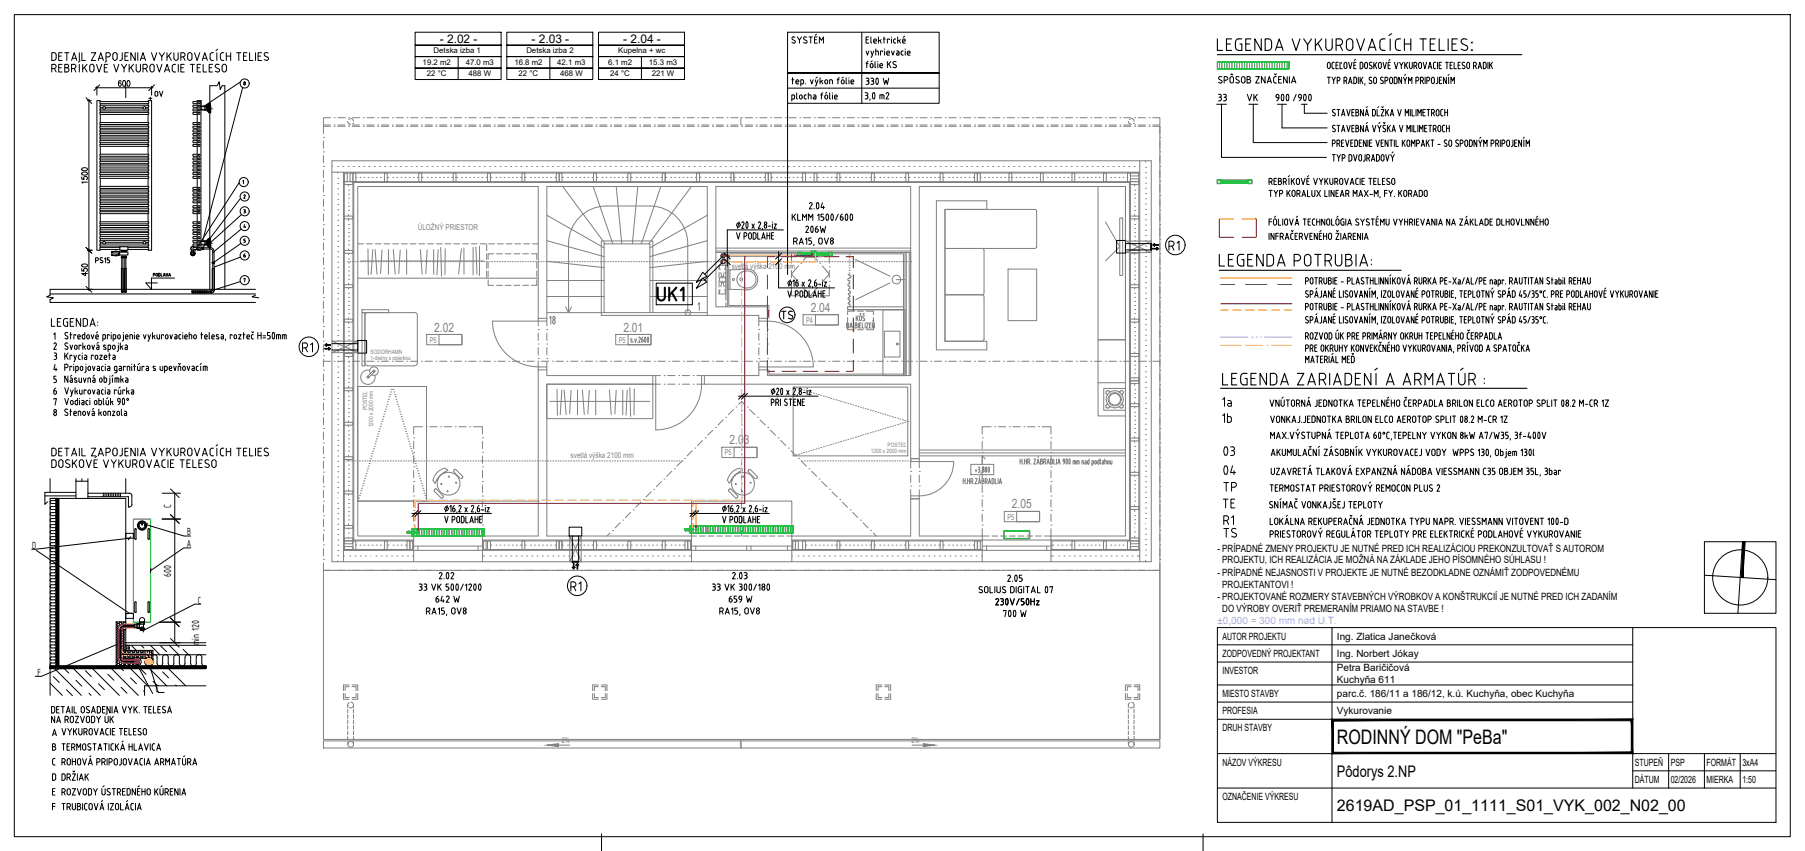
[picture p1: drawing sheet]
<svg xmlns="http://www.w3.org/2000/svg" width="630mm" height="297mm" viewBox="0 0 630 297" stroke-linecap="round" stroke-linejoin="round" font-family="sans-serif">
<defs><g id="words">
<g font-size="9.7">
<text x="421.6" y="161.6">03</text>
<text x="421.6" y="168.3">04</text>
</g>
<text font-size="9.3" x="425.8" y="190.1">TS</text>
<text font-size="8.8" x="278.7" y="113.9" transform="rotate(-90 278.7 113.9)">TS</text>
<text font-size="8.4" x="228.2" y="106.2">UK1</text>
<g font-size="7.9">
<text x="442.7" y="37.4">900</text>
<text x="450.1" y="37.4">/900</text>
<text x="424.4" y="94.2">LEGENDA POTRUBIA:</text>
</g>
<text font-size="7" x="466.7" y="259.6">RODINNÝ DOM &quot;PeBa&quot;</text>
<g font-size="6.6">
<text x="406.8" y="88.5">R1</text>
<text x="104.4" y="124.2">R1</text>
<text x="425.8" y="178.5">TE</text>
<text x="197.9" y="207.4">R1</text>
</g>
<text font-size="6.3" x="513" y="17.9">:</text>
<g font-size="6.2">
<text x="425.4" y="142.9">1a</text>
<text x="425.4" y="148.5">1b</text>
<text x="425.8" y="172.5">TP</text>
<text x="425.8" y="184.1">R1</text>
</g>
<text font-size="5.7" x="16.6" y="115">LEGENDA:</text>
<g font-size="5.6">
<text x="466.7" y="271">Pôdorys 2.NP</text>
<text x="466.7" y="283.1">2619AD_PSP_01_1111_S01_VYK_002_N02_00</text>
</g>
<g font-size="5.3">
<text x="424" y="36.3">33</text>
<text x="434.3" y="36.3">VK</text>
<text x="151" y="211.3">642 W</text>
<text x="253.3" y="211.3">659 W</text>
</g>
<text font-size="5.3" fill="#808080" x="194.7" y="114.3" transform="rotate(-90 194.7 114.3)">18</text>
<text font-size="4.9" x="52.9" y="34.9">OV</text>
<g font-size="4.5" fill="#808080">
<text x="283" y="108.8">2.04</text>
<text x="151.6" y="115.7">2.02</text>
<text x="217.6" y="115.7">2.01</text>
<text x="254.6" y="155.1">2.03</text>
<text x="353.2" y="177.5">2.05</text>
</g>
<g font-size="4.2">
<text x="153.5" y="14.9">- 2.02 -</text>
<text x="185.5" y="14.9">- 2.03 -</text>
<text x="217.5" y="14.9">- 2.04 -</text>
</g>
<g font-size="3.9">
<text x="59.8" y="177.4" transform="rotate(-90 59.8 177.4)">C</text>
<text x="11.2" y="191.5">D</text>
<text x="65.2" y="191">A</text>
<text x="65.3" y="186.8">B</text>
<text x="59.8" y="201.3" transform="rotate(-90 59.8 201.3)">600</text>
<text x="69" y="210.7">C</text>
<text x="69.5" y="225.2" transform="rotate(-90 69.5 225.2)">min 120</text>
<text x="13.1" y="235.8">F</text>
<text x="54.4" y="241.6">E</text>
</g>
<g font-size="3.5">
<text x="424.9" y="192.6">- PRÍPADNÉ ZMENY PROJEKTU JE NUTNÉ PRED ICH REALIZÁCIOU PREKONZULTOVAŤ S AUTOROM</text>
<text x="426.6" y="196.6">PROJEKTU, ICH REALIZÁCIA JE MOŽNÁ NA ZÁKLADE JEHO PÍSOMNÉHO SÚHLASU !</text>
<text x="424.9" y="201.1">- PRÍPADNÉ NEJASNOSTI V PROJEKTE JE NUTNÉ BEZODKLADNE OZNÁMIŤ ZODPOVEDNÉMU</text>
<text x="424.9" y="209.6">- PROJEKTOVANÉ ROZMERY STAVEBNÝCH VÝROBKOV A KONŠTRUKCIÍ JE NUTNÉ PRED ICH ZADANÍM</text>
<text x="426.6" y="205.1">PROJEKTANTOVI !</text>
<text x="426.6" y="213.6">DO VÝROBY OVERIŤ PREMERANÍM PRIAMO NA STAVBE !</text>
<text x="426.7" y="223.3">AUTOR PROJEKTU</text>
<text x="466.7" y="223.3">Ing. Zlatica Janečková</text>
<text x="426.7" y="229.3">ZODPOVEDNÝ PROJEKTANT</text>
<text x="466.7" y="229.3">Ing. Norbert Jókay</text>
<text x="426.7" y="235.3">INVESTOR</text>
<text x="466.7" y="234.3">Petra Baričičová</text>
<text x="466.7" y="238.3">Kuchyňa 611</text>
<text x="426.7" y="243.3">MIESTO STAVBY</text>
<text x="466.7" y="243.3">parc.č. 186/11 a 186/12, k.ú. Kuchyňa, obec Kuchyňa</text>
<text x="426.7" y="249.3">PROFESIA</text>
<text x="466.7" y="249.3">Vykurovanie</text>
<text x="426.7" y="255.3">DRUH STAVBY</text>
<text x="426.7" y="267.3">NÁZOV VÝKRESU</text>
<text x="570.7" y="267.3">STUPEŇ</text>
<text x="583.2" y="267.3">PSP</text>
<text x="595.7" y="267.3">FORMÁT</text>
<text x="608.2" y="267.3">3xA4</text>
<text x="570.7" y="273.3">DÁTUM</text>
<text x="583.2" y="273.3">02/2026</text>
<text x="595.7" y="273.3">MIERKA</text>
<text x="608.2" y="273.3">1:50</text>
<text x="426.7" y="279.3">OZNAČENIE VÝKRESU</text>
</g>
<text font-size="3.5" fill="#f0f" x="424.9" y="217.8">±0,000 = 300 mm nad U.T.</text>
<g font-size="2.8" fill="#808080">
<text x="145.8" y="80.3">ÚLOŽNÝ PRIESTOR</text>
<text x="255.4" y="93.8">svetlá výška 2100 mm</text>
<text x="281.4" y="112.7">P4</text>
<text x="150" y="119.6">P5</text>
<text x="216" y="119.6">P5</text>
<text x="199.2" y="159.9">svetlá výška 2100 mm</text>
<text x="253" y="158.9">P5</text>
<text x="351.7" y="181.3">P5</text>
<text x="196.1" y="259.3">2%</text>
<text x="318.2" y="259.3">2%</text>
</g>
<g font-size="2.7">
<text x="147.5" y="22.7">19.2 m2</text>
<text x="151.3" y="18.7">Detska izba 1</text>
<text x="162.6" y="22.7">47.0 m3</text>
<text x="179.5" y="22.7">16.8 m2</text>
<text x="183.7" y="18.7">Detska izba 2</text>
<text x="194.5" y="22.7">42.1 m3</text>
<text x="212.3" y="22.7">6.1 m2</text>
<text x="215.8" y="18.7">Kupelna + wc</text>
<text x="226.5" y="22.7">15.3 m3</text>
<text x="149" y="26.7">22 °C</text>
<text x="163.5" y="26.7">488 W</text>
<text x="181" y="26.7">22 °C</text>
<text x="195.5" y="26.7">468 W</text>
<text x="213" y="26.7">24 °C</text>
<text x="227.5" y="26.7">221 W</text>
</g>
<g font-size="2.1" fill="#808080">
<text x="129.4" y="123.7">SODORHAMN</text>
<text x="129.4" y="125.7">1-dielny s opierkou</text>
<text x="128.2" y="143.2" transform="rotate(-90 128.2 143.2)">POSTEĽ</text>
<text x="130.2" y="149.1" transform="rotate(-90 130.2 149.1)">1200 x 2000 mm</text>
<text x="304" y="158">1200 x 2000 mm</text>
<text x="309.8" y="156">POSTEĽ</text>
</g>
<g font-size=".2">
<text x="40.5" y="88" transform="rotate(-90 40.5 88)">4</text>
<text x="40.6" y="89.1" transform="rotate(-90 40.6 89.1)">2</text>
<text x="40.6" y="88.5" transform="rotate(-90 40.6 88.5)">3</text>
<text x="66.9" y="88.5" transform="rotate(-90 66.9 88.5)">1</text>
<text x="67" y="88.3" transform="rotate(-27 67 88.3)">2</text>
<text x="67.2" y="88.1">3</text>
<text x="67.5" y="88.2" transform="rotate(45 67.5 88.2)">4</text>
<text x="67.7" y="88.4" transform="rotate(90 67.7 88.4)">5</text>
</g>
</g></defs>
<g fill="none" stroke="#808080" stroke-width=".35">
<path d="M112.9 58.1h.1M112.9 53h.1M112.9 47.9h.1M112.9 49.2v2.6M112.9 54.3v2.5M112.9 59.4v2.5M115.4 44.1h-2.5v2.6M115.4 41.1h-2.5v2.5h2.5M115.9 56.1h286v140h-286zM116.6 44.1h.1M116.6 43.6h.1M116.7 41.1h.1"/>
<path d="M117.9 44.1h2.5M117.9 43.6h2.5M117.9 41.1h2.6M121.4 42.4a1 1 0 0 0 1 1M121.7 41.6h.1M121.7 44.1h.1M121.7 43.6h.1M121.8 41.1h.1M122.4 41.3l.6 .3 .4 .8M123 44.1h2.5M123 43.6h2.5M123 41.1h2.6"/>
<path d="M123.1 43.1h.1M126.8 44.1h.1M126.8 43.6h.1M126.8 41.1h.1M128.1 44.1h2.5M128.1 43.6h2.5M128.1 41.1h2.5M131.9 44.1h.1M131.9 43.6h.1M131.9 41.1h.1M133.1 44.1h2.6M133.1 43.6h2.6"/>
<path d="M133.2 41.1h2.5M136.9 44.1h.1M136.9 43.6h.1M137 41.1h.1M138.2 44.1h2.6M138.2 43.6h2.6M138.3 41.1h2.5M142 44.1h.1M142 43.6h.1M142.1 41.1h.1M143.3 44.1h2.5M143.3 43.6h2.5"/>
<path d="M143.3 41.1h2.6M147.1 44.1h.1M147.1 43.6h.1M147.2 41.1h.1M148.4 44.1h2.5M148.4 43.6h2.5M148.4 41.1h2.6M152.2 44.1h.1M152.2 43.6h.1M152.2 41.1h.1M153.5 44.1h2.5M153.5 43.6h2.5"/>
<path d="M153.5 41.1h2.5M157.3 44.1h.1M157.3 43.6h.1M157.3 41.1h.1M158.5 44.1h2.6M158.5 43.6h2.6M158.6 41.1h2.5M162.3 44.1h.1M162.3 43.6h.1M162.4 41.1h.1M163.6 44.1h2.6M163.6 43.6h2.6"/>
<path d="M163.7 41.1h2.5M167.4 44.1h.1M167.4 43.6h.1M167.5 41.1h.1M168.7 44.1h2.5M168.7 43.6h2.5M168.7 41.1h2.6M172.5 44.1h.1M172.5 43.6h.1M172.6 41.1h.1M173.8 44.1h2.5M173.8 43.6h2.5"/>
<path d="M173.8 41.1h2.6M177.6 44.1h.1M177.6 43.6h.1M177.6 41.1h.1M178.9 44.1h2.5M178.9 43.6h2.5M178.9 41.1h2.5M182.7 44.1h.1M182.7 43.6h.1M182.7 41.1h.1M183.9 44.1h2.6M183.9 43.6h2.6"/>
<path d="M184 41.1h2.5M187.7 44.1h.1M187.7 43.6h.1M187.8 41.1h.1M189 44.1h2.6M189 43.6h2.6M189.1 41.1h2.5M192.8 44.1h.1M192.8 43.6h.1M192.9 41.1h.1M194.1 44.1h2.5M194.1 43.6h2.5"/>
<path d="M194.1 41.1h2.6M197.9 44.1h.1M197.9 43.6h.1M198 41.1h.1M199.2 44.1h2.5M199.2 43.6h2.5M199.2 41.1h2.6M203 44.1h.1M203 43.6h.1M203 41.1h.1M204.3 44.1h2.5M204.3 43.6h2.5"/>
<path d="M204.3 41.1h2.5M208.1 44.1h.1M208.1 43.6h.1M208.1 41.1h.1M209.3 44.1h2.6M209.3 43.6h2.6M209.4 41.1h2.5M213.1 44.1h.1M213.1 43.6h.1M213.1 41.1h.1M214.4 44.1h2.6M214.4 43.6h2.6"/>
<path d="M214.4 41.1h2.6M218.2 44.1h.1M218.2 43.6h.1M218.2 41.1h.1M219.5 44.1h2.5M219.5 43.6h2.5M219.5 41.1h2.5M223.3 44.1h.1M223.3 43.6h.1M223.3 41.1h.1M224.6 44.1h2.5M224.6 43.6h2.5"/>
<path d="M224.6 41.1h2.5M228.4 44.1h.1M228.4 43.6h.1M228.4 41.1h.1M229.7 44.1h2.5M229.7 43.6h2.5M229.7 41.1h2.5M233.5 44.1h.1M233.5 43.6h.1M233.5 41.1h.1M234.7 44.1h2.6M234.7 43.6h2.6"/>
<path d="M234.7 41.1h2.6M238.5 44.1h.1M238.5 43.6h.1M238.5 41.1h.1M239.8 44.1h2.6M239.8 43.6h2.6M239.8 41.1h2.6M243.6 44.1h.1M243.6 43.6h.1M243.6 41.1h.1M244.9 44.1h2.5M244.9 43.6h2.5"/>
<path d="M244.9 41.1h2.5M248.7 44.1h.1M248.7 43.6h.1M248.7 41.1h.1M250 44.1h2.5M250 43.6h2.5M250 41.1h2.5M253.8 44.1h.1M253.8 43.6h.1M253.8 41.1h.1M255.1 44.1h2.5M255.1 43.6h2.5"/>
<path d="M255.1 41.1h2.5M258.6 41.1v2.5M258.9 44.1h.1M258.9 43.6h.1M258.9 41.1h.1M260.1 44.1h2.6M260.1 43.6h2.6M260.1 41.1h2.6M263.9 44.1h.1M263.9 43.6h.1M263.9 41.1h.1M265.2 44.1h2.6"/>
<path d="M265.2 43.6h2.6M265.2 41.1h2.6M269 44.1h.1M269 43.6h.1M269 41.1h.1M270.3 44.1h2.5M270.3 43.6h2.5M270.3 41.1h2.5M274.1 44.1h.1M274.1 43.6h.1M274.1 41.1h.1M275.4 44.1h2.5"/>
<path d="M275.4 43.6h2.5M275.4 41.1h2.5M279.2 44.1h.1M279.2 43.6h.1M279.2 41.1h.1M280.5 44.1h2.5M280.5 43.6h2.5M280.5 41.1h2.5M284.3 44.1h.1M284.3 43.6h.1M284.3 41.1h.1M285.5 44.1h2.6"/>
<path d="M285.5 43.6h2.6M285.5 41.1h2.6M289.3 44.1h.1M289.3 43.6h.1M289.3 41.1h.1M290.6 44.1h2.6M290.6 43.6h2.6M290.6 41.1h2.6M294.4 44.1h.1M294.4 43.6h.1M294.4 41.1h.1M295.7 44.1h2.5"/>
<path d="M295.7 43.6h2.5M295.7 41.1h2.5M299.5 44.1h.1M299.5 43.6h.1M299.5 41.1h.1M300.8 44.1h2.5M300.8 43.6h2.5M300.8 41.1h2.5M304.6 44.1h.1M304.6 43.6h.1M304.6 41.1h.1M305.9 44.1h2.5"/>
<path d="M305.9 43.6h2.5M305.9 41.1h2.5M309.7 44.1h.1M309.7 43.6h.1M309.7 41.1h.1M310.9 44.1h2.6M310.9 43.6h2.6M310.9 41.1h2.6M314.7 44.1h.1M314.7 43.6h.1M314.7 41.1h.1M316 44.1h2.6"/>
<path d="M316 43.6h2.6M316 41.1h2.6M319.8 44.1h.1M319.8 43.6h.1M319.8 41.1h.1M321.1 44.1h2.5M321.1 43.6h2.5M321.1 41.1h2.5M324.9 44.1h.1M324.9 43.6h.1M324.9 41.1h.1M326.2 44.1h2.5"/>
<path d="M326.2 43.6h2.5M326.2 41.1h2.5M330 44.1h.1M330 43.6h.1M330 41.1h.1M331.3 44.1h2.5M331.3 43.6h2.5M331.3 41.1h2.5M335.1 44.1h.1M335.1 43.6h.1M335.1 41.1h.1M336.3 44.1h2.6"/>
<path d="M336.3 43.6h2.6M336.3 41.1h2.6M340.1 44.1h.1M340.1 43.6h.1M340.1 41.1h.1M341.4 44.1h2.6M341.4 43.6h2.6M341.4 41.1h2.6M345.2 44.1h.1M345.2 43.6h.1M345.2 41.1h.1M346.5 44.1h2.5"/>
<path d="M346.5 43.6h2.5M346.5 41.1h2.5M350.3 44.1h.1M350.3 43.6h.1M350.3 41.1h.1M351.6 44.1h2.5M351.6 43.6h2.5M351.6 41.1h2.5M355.4 44.1h.1M355.4 43.6h.1M355.4 41.1h.1M356.7 44.1h2.5"/>
<path d="M356.7 43.6h2.5M356.7 41.1h2.5M360.5 44.1h.1M360.5 43.6h.1M360.5 41.1h.1M361.7 44.1h2.6M361.7 43.6h2.6M361.7 41.1h2.6M365.5 44.1h.1M365.5 43.6h.1M365.5 41.1h.1M366.8 44.1h2.6"/>
<path d="M366.8 43.6h2.6M366.8 41.1h2.6M370.6 44.1h.1M370.6 43.6h.1M370.6 41.1h.1M371.9 44.1h2.5M371.9 43.6h2.5M371.9 41.1h2.5M375.7 44.1h.1M375.7 43.6h.1M375.7 41.1h.1M377 44.1h2.5"/>
<path d="M377 43.6h2.5M377 41.1h2.5M380.8 44.1h.1M380.8 43.6h.1M380.8 41.1h.1M382.1 44.1h2.5M382.1 43.6h2.5M382.1 41.1h2.5M385.9 44.1h.1M385.9 43.6h.1M385.9 41.1h.1M387.1 44.1h2.6"/>
<path d="M387.1 43.6h2.6M387.1 41.1h2.6M390.9 44.1h.1M390.9 43.6h.1M390.9 41.1h.1M392.2 44.1h2.6M392.2 43.6h2.6M392.2 41.1h2.6M393.9 42.4a1.01 1.01 0 0 0 1 1M394.2 41.6h.1M394.9 41.3a1.01 1.01 0 0 1 1 1.1M395.6 43.1h.1"/>
<path d="M396 44.1h.1M396 43.6h.1M396 41.1h.1M397.3 44.1h2.5M397.3 43.6h2.5M397.3 41.1h2.5M401.1 44.1h.1M401.1 43.6h.1M401.1 41.1h.1M402.4 41.1h2.5v2.5h-2.5M402.4 44.1h2.5v214M404.9 47.9h.1"/>
<path d="M404.9 53h.1M404.9 58.1h.1M112.9 78.4h.1M112.9 73.3h.1M112.9 68.3h.1M112.9 63.2h.1M112.9 64.5v2.5M112.9 69.5v2.6M112.9 74.6v2.6M112.9 79.7v2.5M119.9 60.1h277.9v132h-277.9zM123.2 63.4h271.4v125.4h-27.7"/>
<path d="M123.5 63.7v124.8M171.2 60.4v3M190.9 75.1l20 11.4M196.4 65.1l14.8 20M207.1 65.1l6.8 20M215.1 65.1l1.9 20M222.6 65.1l-1.9 20M230.7 65.1l-6.8 20M232.2 60.4v3M241.3 65.1l-14.8 20M244.2 60.4v3M246.9 75.1l-20 11.4"/>
<path d="M256.2 60.4v3M397.6 60.4h-277.4v131.4h24.2M397.6 60.1v131.7h-30.7M404.9 63.2h.1M404.9 68.3h.1M404.9 73.3h.1M404.9 78.4h.1M112.9 98.7h.1M112.9 93.7h.1M112.9 88.6h.1M112.9 83.5h.1M112.9 84.8v2.5"/>
<path d="M112.9 89.9v2.5M112.9 94.9v2.6M119.9 91.3h.1M121.2 91.3h.1M122.1 91.3h.1M123 91.3h.1M124 91.3h.1M124.8 91.3h.1M125.7 91.3h.1M126.6 91.3h.1M127.6 91.3h.1M128.4 91.3h.1"/>
<path d="M129.3 91.3h.1M130.2 91.3h.1M131.1 91.3h.1M132 91.3h.1M132.9 91.3h.1M133.8 91.3h.1M134.7 91.3h.1M135.6 91.3h.1M136.5 91.3h.1M137.5 91.3h.1M138.3 91.3h.1M139.2 91.3h.1"/>
<path d="M140.1 91.3h.1M141.1 91.3h.1M141.9 91.3h.1M142.8 91.3h.1M143.7 91.3h.1M144.7 91.3h.1M145.5 91.3h.1M146.4 91.3h.1M147.3 91.3h.1M148.3 91.3h.1M149.1 91.3h.1M150 91.3h.1"/>
<path d="M150.9 91.3h.1M151.8 91.3h.1M152.7 91.3h.1M153.6 91.3h.1M154.5 91.3h.1M155.4 91.3h.1M156.3 91.3h.1M157.2 91.3h.1M158.1 91.3h.1M159 91.3h.1M159.9 91.3h.1M160.8 91.3h.1"/>
<path d="M161.7 91.3h.1M162.6 91.3h.1M163.5 91.3h.1M164.4 91.3h.1M165.4 91.3h.1M166.2 91.3h.1M167.1 91.3h.1M168 91.3h.1M169 91.3h.1M169.8 91.3h.1M170.7 91.3h.1M171.6 91.3h.1"/>
<path d="M172.6 91.3h.1M173.4 91.3h.1M174.3 91.3h.1M175.2 91.3h.1M176.1 91.3h.1M177 91.3h.1M177.9 91.3h.1M178.8 91.3h.1M179.7 91.3h.1M180.6 91.3h.1M181.5 91.3h.1M182.4 91.3h.1"/>
<path d="M183.3 91.3h.1M184.2 91.3h.1M185.1 91.3h.1M186 91.3h.1M186.9 91.3h.1M187.8 91.3h.1M188.7 91.3h.1M189.6 91.3h.1M190.5 91.3h.1M190.9 97.9h20M190.9 91.2l20 2.2M190.9 84l20 5.6"/>
<path d="M191.4 91.3h.1M192.3 91.3h.1M193.3 91.3h.1M194.1 91.3h.1M195 91.3h.1M195.9 91.3h.1M196.8 91.3h.1M197.7 91.3h.1M198.6 91.3h.1M199.5 91.3h.1M200.4 91.3h.1M201.3 91.3h.1"/>
<path d="M202.2 91.3h.1M203.1 91.3h.1M204 91.3h.1M204.9 91.3h.1M205.8 91.3h.1M206.7 91.3h.1M207.6 91.3h.1M208.5 91.3h.1M209.4 91.3h.1M210.3 91.3h.1M211.2 91.3h.1M212.1 91.3h.1"/>
<path d="M213 91.3h.1M213.9 91.3h.1M214.8 91.3h.1M215.7 91.3h.1M216.6 91.3h.1M217.6 91.3h.1M218.4 91.3h.1M219.3 91.3h.1M220.2 91.3h.1M221.1 91.3h.1M222 91.3h.1M222.9 91.3h.1"/>
<path d="M223.8 91.3h.1M224.7 91.3h.1M225.6 91.3h.1M226.5 91.3h.1M226.9 97.9h20M227.4 91.3h.1M228.3 91.3h.1M229.2 91.3h.1M230.1 91.3h.1M231 91.3h.1M231.9 91.3h.1M232.8 91.3h.1"/>
<path d="M233.7 91.3h.1M234.6 91.3h.1M235.5 91.3h.1M236.4 91.3h.1M237.3 91.3h.1M238.2 91.3h.1M239.1 91.3h.1M240 91.3h.1M240.9 91.3h.1M241.8 91.3h.1M242.7 91.3h.1M243.6 91.3h.1"/>
<path d="M244.5 91.3h.1M245.4 91.3h.1M246.3 91.3h.1M246.9 84l-20 5.6M246.9 91.2l-20 2.2M247.2 91.3h.1M248.1 91.3h.1M249 91.3h.1M249.9 88.1h68M249.9 87.6h68M249.9 86.6h68M249.9 91.3h.1"/>
<path d="M250.8 91.3h.1M251 94.1v-1.5h2.4l-.4 1.5M251 95.1v2M251 98.1v2M251 92.6l.3 1.5M251.6 95.2l.5 1.9M251.7 91.3h.1M252.1 98.1l-.5 2M252.3 98.1l.5 2M252.6 91.3h.1M252.8 95.2l-.5 1.9M253.4 88.1v1.4"/>
<path d="M253.4 90.5v11.2M253.5 91.3h.1M253.9 88.1v19M254.4 91.3h.1M255.3 91.3h.1M256.2 91.3h.1M257.1 91.3h.1M258 91.3h.1M258.9 91.3h.1M259.8 91.3h.1M260.7 91.3h.1M261.6 91.3h.1"/>
<path d="M262.5 91.3h.1M263.4 91.3h.1M264.3 91.3h.1M265.2 91.3h.1M266.1 91.3h.1M267 91.3h.1M267.9 91.3h.1M268.8 91.3h.1M269.7 91.3h.1M270.6 91.3h.1M271.5 91.3h.1M272.4 91.3h.1"/>
<path d="M273.3 91.3h.1M274.2 91.3h.1M275.1 91.3h.1M276 91.3h.1M276.3 93.1h.1M276.3 98.2h.1M276.3 99.5v3.7h2.8M276.3 94.4v2.5M276.9 91.3h.1M277.8 91.3h.1M278.7 92.8l-2.4 2.9 2.4 2.8M278.7 91.3h.1"/>
<path d="M279.1 88.1h-2.8v3.7M279.6 91.9h.1M279.6 99.5h.1M279.6 91.3h.1M280.3 88.1h.1M280.4 90.9l2.5-2.8 2.4 2.8M280.5 91.3h.1M281.4 91.3h.1M282.3 91.3h.1M283.2 91.3h.1M284.1 91.3h.1M285 91.3h.1"/>
<path d="M285.4 88.1h.1M285.9 91.3h.1M286.2 99.5h.1M286.2 91.9h.1M286.7 88.1h2.8v3.7M286.8 91.3h.1M287 92.8l2.5 2.9-2.5 2.8M287.7 91.3h.1M288.6 91.3h.1M289.5 98.2h.1M289.5 93.1h.1M289.5 94.4v2.5"/>
<path d="M289.5 99.5v3.7h-2.8M289.5 91.3h.1M290.4 91.3h.1M291.3 91.3h.1M292.2 91.3h.1M293.1 91.3h.1M294 91.3h.1M294.9 91.3h.1M295.8 91.3h.1M296.7 91.3h.1M297.6 91.3h.1M298.5 91.3h.1"/>
<path d="M299.4 91.3h.1M300.3 91.3h.1M301.2 91.3h.1M302.1 91.3h.1M303 91.3h.1M303.9 91.3h.1M304.8 91.3h.1M305.7 91.3h.1M306.6 91.3h.1M307.5 91.3h.1M308.4 91.3h.1M309.3 91.3h.1"/>
<path d="M310.2 91.3h.1M311.1 91.3h.1M312 91.3h.1M312.9 91.3h.1M313.8 91.3h.1M314.7 91.3h.1M315.6 91.3h.1M315.9 88.1v43M316.4 88.1v43M316.5 91.3h.1M317.4 88.1v43M317.9 91.3h.1"/>
<path d="M404.9 93.7h.1M404.9 98.7h.1M112.9 119.1h.1M112.9 114h.1M112.9 108.9h.1M112.9 103.8h.1M112.9 100v2.6M112.9 105.1v2.5M112.9 110.2v2.5M112.9 115.3v2.5M187.9 113.7v-48.6h-63v122h19.5M187.9 111.1h3v2.6"/>
<path d="M187.9 115h.1M187.9 116.3v2.5M190.9 112.1h-19a16 16 0 0 0 16 15.9M190.9 116.3v2.5M190.9 103.5h20M190.9 109.1h20M197.4 107.1l1.1 2 1-2M198.5 109.1v-24a13.2 13.2 0 0 1 13.1-13.2h15.3a13.2 13.2 0 0 1 13.2 13.2v24M226.9 109.1v-24h-16v24h36M226.9 103.5h20M227.9 109.1v-25h-18v26h37M246.9 110.1h18v1"/>
<path d="M246.9 110.1v-45h-56v46M251 101.2v1.4h2.4v-1.4M251.3 101.1l-.3 1.5M253 101.1l.4 1.5M253.4 102.7v2M253.4 105.7v1.4M264.9 115h.1M264.9 112.1a16.9 16.9 0 0 1 16.3 7 15.9 15.9 0 0 1 2.7 9h-19M264.9 111.1h3M264.9 111.1v2.6M264.9 116.3v2.5M267.9 115h.1"/>
<path d="M267.9 111.1v-4h-18v-42h68v66h-50v-4.7M267.9 111.1v2.6M267.9 116.3v2.5M268.4 111.1v-4.5h-14v-18h61v42h-47v-1.5M280.3 103.2h.1M280.4 100.4l2.5 2.8 2.4-2.8M281.6 103.2h2.5M285.4 103.2h.1M392.9 118.6h-9.6v15M404.9 103.8h.1M404.9 108.9h.1M404.9 114h.1"/>
<path d="M404.9 119.1h.1M112.9 139.4h.1M112.9 134.3h.1M112.9 129.2h.1M112.9 124.1h.1M112.9 120.3v2.6M112.9 125.4v2.6M112.9 130.5v2.5M112.9 135.6v2.5M112.9 126.1h2.5M116.6 126.1h.1M117.9 126.1h2.5"/>
<path d="M121.7 126.1h.1M123 126.1h2.5M126.8 126.1h.1M128.1 126.1h2.5M131.9 126.1h.1M133.1 126.1h2.6M136.9 126.1h.1M138.2 126.1h2.6M142 126.1h.1M143.3 126.1h2.5M147.1 126.1h.1M148.4 126.1h2.5"/>
<path d="M152.2 126.1h.1M153.5 126.1h2.5M157.3 126.1h.1M158.5 126.1h2.6M162.3 126.1h.1M163.6 126.1h2.6M167.4 126.1h.1M168.7 126.1h2.5M172.5 126.1h.1M173.8 126.1h2.5M177.6 126.1h.1M178.9 126.1h2.5"/>
<path d="M182.7 126.1h.1M183.9 126.1h2.6M187.7 126.1h.1M187.9 125.2h.1M187.9 120.1h.1M187.9 126.4v60.7h-19.5M187.9 121.4v2.5M187.9 128.1h3M187.9 129.1h3M189 126.1h2.6M190.9 120.1h.1M190.9 125.2h.1"/>
<path d="M190.9 121.4v2.5M190.9 126.4v4.7h37M192.8 126.1h.1M194.1 126.1h2.5M197.9 126.1h.1M199.2 126.1h2.5M203 126.1h.1M204.3 126.1h2.5M208.1 126.1h.1M209.3 126.1h2.6M213.1 126.1h.1M214.4 126.1h2.6"/>
<path d="M218.2 126.1h.1M219.5 126.1h2.5M223.3 126.1h.1M224.6 126.1h2.5M228.4 126.1h.1M228.9 131.1v19a16 16 0 0 0 16-16M229.7 126.1h2.5M230.5 131.1h-2.6v3M230.5 134.1h-39.6v53h50.5v9M231.8 131.1h.1M231.8 134.1h.1M233.1 134.1h2.5"/>
<path d="M233.1 131.1h2.5M233.5 126.1h.1M234.7 126.1h2.6M236.9 131.1h.1M236.9 134.1h.1M238.2 134.1h2.5M238.2 131.1h2.5M238.5 126.1h.1M239.8 126.1h2.6M242 131.1h.1M242 134.1h.1M243.2 134.1h74.7v26h3v-95h72v122h-26"/>
<path d="M243.6 126.1h.1M244.9 126.1h2.5M244.9 131.1v3M245.9 131.1v3M248.7 126.1h.1M250 126.1h2.5M253.8 126.1h.1M255.1 126.1h2.5M258.9 126.1h.1M260.1 126.1h2.6M263.9 126.1h.1M264.9 125.2h.1"/>
<path d="M264.9 120.1h.1M264.9 129.1h3M264.9 121.4v2.5M264.9 126.4v4.7h-21.7M265.2 126.1h2.6M267.9 120.1h.1M267.9 125.2h.1M267.9 121.4v2.5M269 126.1h.1M270.3 126.1h2.5M274.1 126.1h.1M275.4 126.1h2.5"/>
<path d="M279.2 126.1h.1M280.5 126.1h2.5M284.3 126.1h.1M285.5 126.1h2.6M289.3 126.1h.1M290.6 126.1h2.6M294.4 126.1h.1M295.7 126.1h2.5M299.5 126.1h.1M300.8 126.1h2.5M304.6 126.1h.1M305.9 126.1h2.5"/>
<path d="M309.7 126.1h.1M310.9 126.1h2.6M314.7 126.1h.1M316 126.1h2.6M319.8 126.1h.1M321.1 126.1h2.5M324.9 126.1h.1M326.2 126.1h2.5M330 126.1h.1M331.3 126.1h2.5M335.1 126.1h.1M336.3 126.1h2.6"/>
<path d="M340.1 126.1h.1M341.4 126.1h2.6M345.2 126.1h.1M346.5 126.1h2.5M350.3 126.1h.1M351.6 126.1h2.5M355.4 126.1h.1M356.7 126.1h2.5M360.5 126.1h.1M361.7 126.1h2.6M365.5 126.1h.1M366.8 126.1h2.6"/>
<path d="M370.6 126.1h.1M371.9 126.1h2.5M375.7 126.1h.1M377 126.1h2.5M380.8 126.1h.1M382.1 126.1h2.5M385.3 135.6h7.6v7.6h-7.6zM385.9 126.1h.1M386.1 137.2l.4 .7M386.1 136.8v.4M386.5 137.8a2.98 2.98 0 0 0 0 3.1M387.1 136.5l.3 .3"/>
<path d="M387.1 136.4h-.8l-.2 .4M387.1 126.1h2.6M387.4 136.8h.2M387.6 136.8a2.98 2.98 0 0 1 3 0M387.6 136.8l-1.1 1M390.6 136.8l1.1 1M390.7 136.8h-.1M390.9 126.1h.1M391.1 136.5l-.4 .3M391.1 136.4h.8l.2 .4M391.7 137.8a2.98 2.98 0 0 1 0 3.1M391.7 137.7v.2"/>
<path d="M392 136.8v.4M392.1 137.2l-.4 .5M392.2 126.1h2.6M392.9 133.6h-9.6v11.6h9.6M396 126.1h.1M397.3 126.1h2.5M401.1 126.1h.1M402.4 126.1h2.5M404.9 124.1h.1M404.9 129.2h.1M404.9 134.3h.1M404.9 139.4h.1"/>
<path d="M112.9 159.7h.1M112.9 154.6h.1M112.9 149.5h.1M112.9 144.5h.1M112.9 140.7v2.5M112.9 145.7v2.6M112.9 150.8v2.6M112.9 155.9v2.5M144.4 157.9h.1M144.4 152.8h.1M144.4 154.1v2.5M144.4 159.2v2.5"/>
<path d="M147.5 149h-3.1v2.5M148.8 149h.1M150 149h2.6M153.8 149h.1M155.1 149h2.5M158.9 149h.1M160.2 149h2.5M164 149h.1M165.3 149h3.1v2.5M168.4 152.8h.1M168.4 157.9h.1M168.4 154.1v2.5"/>
<path d="M168.4 159.2v2.5M241.7 157.3l-1.8 1.8M242.6 156.4h.1M245.2 153.7l-1.7 1.8M246.2 152.8h.1M248.8 150.1l-1.7 1.8M249.8 149.2h.1M252.4 146.5l-1.7 1.8M253.3 145.7h.1M256 142.9l-1.7 1.8M256.9 142.1h.1M258.9 143.3h.1"/>
<path d="M258.9 148.4h.1M258.9 153.4h.1M258.9 158.5h.1M258.9 140.1l-1.1 1.1M258.9 140.1l1 1.1M258.9 140.1v1.9M258.9 144.6v2.5M258.9 149.6v2.6M258.9 154.7v2.6M258.9 159.8v2.5M260.8 142.1h.1M261.7 142.9l1.8 1.8"/>
<path d="M264.4 145.7h.1M265.3 146.5l1.8 1.8M268 149.2h.1M268.9 150.1l1.8 1.8M271.6 152.8h.1M272.5 153.7l1.8 1.8M275.2 156.4h.1M276.1 157.3l1.8 1.8M320.9 157.1h72M320.9 158.1h72M320.9 159.1h72M342.9 157.9h.1"/>
<path d="M342.9 152.8h.1M342.9 154.1v2.5M342.9 159.2v2.5M346 149h-3.1v2.5M347.3 149h.1M348.5 149h2.6M352.3 149h.1M353.6 149h2.6M357.4 149h.1M358.7 149h2.5M362.5 149h.1M362.5 159.4l-.3 .3"/>
<path d="M363.8 149h3.1v2.5M366.9 152.8h.1M366.9 157.9h.1M366.9 154.1v2.5M366.9 159.2v2.5M386.1 141.4v.8l.8 .2M386.5 140.9l-.4 .5M386.5 140.9a2.98 2.98 0 0 0 5.2 0M387.1 142.3l-.2 .1M387.4 142l-.3 .4M387.6 141.9l-.2 .1M390.6 141.9l.5 .5"/>
<path d="M391.1 142.3l.1 .1M391.7 141l.3 .4M391.7 140.9v.2M392 141.4v.8l-.8 .2M404.9 144.5h.1M404.9 149.5h.1M404.9 154.6h.1M404.9 159.7h.1M112.9 174.9h.1M112.9 169.9h.1M112.9 164.8h.1M112.9 161v2.5"/>
<path d="M112.9 166.1v2.5M112.9 171.1v2.6M112.9 176.2v2.6M119.9 160.9h.1M120.9 160.9h.1M121.8 160.9h.1M122.7 160.9h.1M123.7 160.9h.1M124.5 160.9h.1M125.4 160.9h.1M126.4 160.9h.1M127.3 160.9h.1"/>
<path d="M128.1 160.9h.1M129 160.9h.1M130 160.9h.1M130.9 160.9h.1M131.7 160.9h.1M132.6 160.9h.1M133.6 160.9h.1M134.5 160.9h.1M135.3 160.9h.1M136.2 160.9h.1M137.2 160.9h.1M138 160.9h.1"/>
<path d="M138.9 160.9h.1M139.8 160.9h.1M140.8 160.9h.1M141.6 160.9h.1M142.5 160.9h.1M143.4 160.9h.1M144.4 160.9h.1M144.4 178.2h.1M144.4 173.1h.1M144.4 168h.1M144.4 163h.1M144.4 164.2v2.6"/>
<path d="M144.4 169.3v2.6M144.4 174.4v2.5M144.4 179.4v2.6M145.2 160.9h.1M146.1 160.9h.1M147 160.9h.1M148 160.9h.1M148.8 160.9h.1M149.7 160.9h.1M150.7 160.9h.1M151.6 160.9h.1M152.4 160.9h.1"/>
<path d="M153.3 160.9h.1M154.3 160.9h.1M155.2 160.9h.1M156 160.9h.1M156.9 160.9h.1M157.9 160.9h.1M158.7 160.9h.1M159.6 160.9h.1M160.5 160.9h.1M161.5 160.9h.1M162.3 160.9h.1M163.2 160.9h.1"/>
<path d="M164.1 160.9h.1M165.1 160.9h.1M165.9 160.9h.1M166.8 160.9h.1M167.7 160.9h.1M168.4 163h.1M168.4 168h.1M168.4 173.1h.1M168.4 178.2h.1M168.4 164.2v2.6M168.4 169.3v2.6M168.4 174.4v2.5"/>
<path d="M168.4 179.4v2.6M168.7 160.9h.1M169.5 160.9h.1M170.4 160.9h.1M171.3 160.9h.1M172.3 160.9h.1M173.1 160.9h.1M174 160.9h.1M174.9 160.9h.1M175.9 160.9h.1M176.7 160.9h.1M177.6 160.9h.1"/>
<path d="M178.6 160.9h.1M179.5 160.9h.1M180.3 160.9h.1M181.2 160.9h.1M182.2 160.9h.1M183 160.9h.1M183.9 160.9h.1M184.8 160.9h.1M185.8 160.9h.1M186.6 160.9h.1M187.5 160.9h.1M188.4 160.9h.1"/>
<path d="M189.4 160.9h.1M190.2 160.9h.1M191.1 160.9h.1M192 160.9h.1M193 160.9h.1M193.8 160.9h.1M194.7 160.9h.1M195.6 160.9h.1M196.6 160.9h.1M197.4 160.9h.1M198.3 160.9h.1M199.2 160.9h.1"/>
<path d="M200.2 160.9h.1M201 160.9h.1M201.9 160.9h.1M202.9 160.9h.1M203.8 160.9h.1M204.6 160.9h.1M205.5 160.9h.1M206.5 160.9h.1M207.3 160.9h.1M208.2 160.9h.1M209.1 160.9h.1M210.1 160.9h.1"/>
<path d="M210.9 160.9h.1M211.8 160.9h.1M212.7 160.9h.1M213.7 160.9h.1M214.5 160.9h.1M215.4 160.9h.1M216.3 160.9h.1M217.3 160.9h.1M218.1 160.9h.1M219 160.9h.1M219.9 160.9h.1M220.1 178.8l-1.8 1.9"/>
<path d="M220.9 160.9h.1M221 178h.1M221.7 160.9h.1M222.6 160.9h.1M223.5 160.9h.1M223.7 175.3l-1.8 1.8M224.5 160.9h.1M224.6 174.4h.1M225.3 160.9h.1M226.2 160.9h.1M227.1 160.9h.1M227.3 171.7l-1.8 1.8"/>
<path d="M228 160.9h.1M228.2 170.8h.1M228.9 160.9h.1M229.8 160.9h.1M230.8 160.9h.1M230.9 168.1l-1.8 1.8M231.6 160.9h.1M231.8 167.2h.1M232.5 160.9h.1M233.4 160.9h.1M234.4 160.9h.1M234.5 164.5l-1.8 1.8"/>
<path d="M235.2 160.9h.1M235.4 163.6h.1M236.1 160.9h.1M237 160.9h.1M238.1 160.9h.1M238.1 160.9l-1.8 1.8M239 160h.1M258.9 163.6h.1M258.9 168.7h.1M258.9 173.8h.1M258.9 178.8h.1M258.9 164.9v2.5"/>
<path d="M258.9 170v2.5M258.9 175v2.6M278.8 160h.1M279.7 160.9h.1M279.7 160.9l1.8 1.8M280.8 160.9h.1M281.7 160.9h.1M282.4 163.6h.1M282.6 160.9h.1M283.3 164.5l1.8 1.8M283.5 160.9h.1M284.4 160.9h.1"/>
<path d="M285.3 160.9h.1M286 167.2h.1M286.2 160.9h.1M286.9 168.1l1.8 1.8M287.1 160.9h.1M288 160.9h.1M288.9 160.9h.1M289.6 170.8h.1M289.8 160.9h.1M290.4 171.7l1.9 1.8M290.7 160.9h.1M291.5 160.9h.1"/>
<path d="M292.5 160.9h.1M293.2 174.4h.1M293.4 160.9h.1M294 175.3l1.8 1.8M294.3 160.9h.1M295.1 160.9h.1M296.1 160.9h.1M296.8 178h.1M297 160.9h.1M297.6 178.8l1.8 1.9M297.9 160.9h.1M298.7 160.9h.1"/>
<path d="M299.7 160.9h.1M300.6 160.9h.1M301.5 160.9h.1M302.4 160.9h.1M303.3 160.9h.1M304.2 160.9h.1M305.1 160.9h.1M306 160.9h.1M306.9 160.9h.1M307.8 160.9h.1M308.7 160.9h.1M309.6 160.9h.1"/>
<path d="M310.5 160.9h.1M311.4 160.9h.1M312.3 160.9h.1M313.2 160.9h.1M314.1 160.9h.1M315 160.9h.1M315.8 160.9h.1M316.8 160.9h.1M317.9 160.1h3v1h-3zM317.9 173.1h3v1h-3zM317.9 160.9h.1M317.9 164.6h.1"/>
<path d="M317.9 169.7h.1M317.9 161.1v2.2M317.9 165.8v2.6M317.9 170.9v2.2M320.9 164.6h.1M320.9 169.7h.1M320.9 165.8v2.6M332.9 161.1h-12v2.2M332.9 161.1a12 12 0 0 1-12 12v-2.2M342.9 178.2h.1M342.9 173.1h.1M342.9 168h.1"/>
<path d="M342.9 163h.1M342.9 164.2v2.6M342.9 169.3v2.6M342.9 174.4v2.5M342.9 179.4v2.6M356.1 160.2v1.8M356.1 161h.7M356.8 160.2v1.8M357.2 161.9v.1M357.6 161h.7M357.6 160.2v1.8M358.3 160.2v1.8"/>
<path d="M359.1 160.2h-.4v1.8M359.1 160.2l.3 .2v.5l-.7 .3M359.2 161.2l.3 .8M359.9 161.9v.1M360.8 160.2h.7l-.7 1.8h.7M361.9 162l.5-1.8 .4 1.8M362.1 161.5h.6M363.2 161h.4M363.6 160.2h-.4v1.8l.7-.3v-.5l-.3-.2M363.6 160.2l.3 .4-.3 .4M364.7 160.2h-.4v1.8M364.7 160.2l.3 .2v.5l-.7 .3"/>
<path d="M364.7 161.2l.3 .8M365.5 162l.4-1.8 .4 1.8M365.6 161.5h.6M366.9 163h.1M366.9 168h.1M366.9 173.1h.1M366.9 178.2h.1M366.9 164.2v2.6M366.9 169.3v2.6M366.9 174.4v2.5M366.9 179.4v2.6M367.4 160.8v.6"/>
<path d="M367.5 160.7l-.2-.4-.6-.1v1.8l.6-.1 .2-.5M367.8 160.2v1.8h.6M368.8 160.2v1.8M369.2 162l.5-1.8 .4 1.8M369.4 161.5h.6M371.4 161.2a.5 .5 0 0 1-.3-.5 .5 .5 0 0 1 .4-.5l.1 .9-.3 .1M371.6 161.1l-.4 .9M372.5 160.3v1.6M372.5 160.3l-.1-.1a1.21 1.21 0 0 0 0 1.7h.1M373.2 160.3h.3M373.2 161.9h.3M373.2 160.3v1.6"/>
<path d="M373.5 160.3v1.6M375 160.8v1.2M375.2 160.8h-.6v1.2M375.2 160.8l.2 .3M375.4 161.1v.9M376.3 160.8v1.2M376.4 160.8h-.6v1.2M376.4 160.8l.3 .3M376.7 161.1v.9M378 160.8h-.3v1.2M378 160.8l.2 .3M378.2 161.1v.9"/>
<path d="M378.7 160.8h.2M378.8 161.4h.4M378.9 160.8l.3 .3M379.2 161.1v.9l-.5-.2 .2-.4M379.9 160.8h.3M379.9 160.8l-.3 .3M380.2 160.2v1.8l-.4-.1-.2-.8M381.1 162h.4M381.5 160.8h-.4v1.8M381.5 160.8l.2 .3M381.7 161.1l-.2 .9M382.3 160.8h.3l.1 .4-.3 .8-.3-.4z"/>
<path d="M383.1 161.1v.6M383.4 160.8h.3M383.4 160.8l-.2 .3M383.7 160.2v1.8l-.4-.1-.1-.3M384.1 160.2l.1 1.8M384.7 160.8h.3M384.9 161.4h.3M385 160.8l.2 .3M385.2 161.1v.9l-.5-.2 .2-.4M385.6 160.8h.4M385.6 160.2v1.8M386 160.8l.2 .3"/>
<path d="M386.2 161.1v.9M386.8 160.8h.2l.2 .4-.3 .8-.3-.4zM387.6 160.8l.2 1.2h.4v-1.2M404.9 164.8h.1M404.9 169.9h.1M404.9 174.9h.1M112.9 196.5v2.6h2.5M112.9 195.3h.1M112.9 190.2h.1M112.9 185.1h.1M112.9 180h.1M112.9 199.1h292v59h-292z"/>
<path d="M112.9 181.3v2.5M112.9 186.4v2.5M112.9 191.5v2.5M116.6 199.1h.1M117.9 199.1h2.5M119.9 192.1h15M121.7 199.1h.1M123 199.1h2.5M123.2 188.8h21.2M126.8 199.1h.1M128.1 199.1h2.5M131.9 199.1h.1"/>
<path d="M133.1 199.1h2.6M136.9 199.1h.1M138.2 199.1h2.6M142 199.1h.1M143.3 199.1h2.5M144.1 188.8v3M144.4 183.2h.1M144.4 190.6h24M144.4 184.5v11.6M144.4 188.5h-21.2v-124.8h271.1v124.8h-117.9M145.9 190.6v1.5M147.1 199.1h.1"/>
<path d="M148.4 199.1h2.5M152.2 199.1h.1M153.5 199.1h2.5M157.3 199.1h.1M158.5 199.1h2.6M162.3 199.1h.1M163.6 199.1h2.6M166.9 190.6v1.5M167.4 199.1h.1M168.4 183.2h.1M168.4 184.5v11.6M168.4 191.8h73"/>
<path d="M168.4 188.5h73M168.4 188.8h73M168.7 199.1h2.5M168.7 188.8v3M172.5 199.1h.1M173.8 199.1h2.5M177.6 199.1h.1M178.9 199.1h2.5M182.7 199.1h.1M183.9 199.1h2.6M187.7 199.1h.1M189 199.1h2.6"/>
<path d="M192.8 199.1h.1M194.1 199.1h2.5M195.2 188.8v3M196.2 188.8v3M197.9 199.1h.1M199.2 199.1h2.5M203 199.1h.1M204.3 199.1h2.5M208.1 199.1h.1M209.3 199.1h2.6M212.9 186l-1 1.1M213.1 199.1h.1"/>
<path d="M213.8 185.2h.1M214.4 199.1h2.6M216.5 182.4l-1.8 1.9M217.4 181.6h.1M218.2 199.1h.1M219.5 199.1h2.5M223.3 199.1h.1M224.6 199.1h2.5M228.4 199.1h.1M229.7 199.1h2.5M233.5 199.1h.1M234.7 199.1h2.6"/>
<path d="M238.5 199.1h.1M239.8 199.1h2.6M241.1 188.8v3M241.4 190.6h35M242.9 190.6v1.5M243.6 199.1h.1M244.9 199.1h2.5M248.7 199.1h.1M250 199.1h2.5M253.8 199.1h.1M255.1 199.1h2.5M258.9 199.1h.1"/>
<path d="M258.9 183.9h.1M258.9 180.1v2.6M258.9 185.2v1.9M260.1 199.1h2.6M260.6 190.6v1.5M262.1 190.6v1.5M263.9 199.1h.1M265.2 199.1h2.6M269 199.1h.1M270.3 199.1h2.5M274.1 199.1h.1M274.9 190.6v1.5"/>
<path d="M275.4 199.1h2.5M276.4 191.8h66.5M276.4 188.8h66.5M276.7 188.8v3M279.2 199.1h.1M280.5 199.1h2.5M284.3 199.1h.1M285.5 199.1h2.6M289.3 199.1h.1M290.6 199.1h2.6M294.4 199.1h.1M295.7 199.1h2.5"/>
<path d="M299.5 199.1h.1M300.4 181.6h.1M300.8 199.1h2.5M301.2 182.4l1.8 1.9M303.9 185.2h.1M304.6 199.1h.1M304.8 186l1.1 1.1M305.9 199.1h2.5M309.7 199.1h.1M310.9 199.1h2.6M314.7 199.1h.1M316 199.1h2.6"/>
<path d="M319.8 199.1h.1M321.1 199.1h2.5M324.9 199.1h.1M326.2 199.1h2.5M330 199.1h.1M331.3 199.1h2.5M335.1 199.1h.1M336.3 199.1h2.6M340.1 199.1h.1M341.4 199.1h2.6M342.9 183.2h.1M342.9 187.1h-22v-13h-3v13h-41.5v9"/>
<path d="M342.9 184.5v11.6M342.9 190.6h24M344.4 190.6v1.5M345.2 199.1h.1M346.5 199.1h2.5M350.3 199.1h.1M351.6 199.1h2.5M355.4 199.1h.1M356.7 199.1h2.5M360.5 199.1h.1M361.7 199.1h2.6M365.4 190.6v1.5"/>
<path d="M365.5 199.1h.1M366.8 199.1h2.6M366.9 183.2h.1M366.9 184.5v11.6M367.2 188.8v3M370.6 199.1h.1M371.9 199.1h2.5M375.7 199.1h.1M377 199.1h2.5M380.8 199.1h.1M382.1 199.1h2.5M385.9 199.1h.1"/>
<path d="M387.1 199.1h2.6M390.9 199.1h.1M392.2 199.1h2.6M396 199.1h.1M397.3 199.1h2.5M401.1 199.1h.1M404.9 180h.1M404.9 185.1h.1M404.9 190.2h.1M404.9 195.3h.1M404.9 196.5v2.6h-2.5M121.9 239.1h-2v2"/>
<path d="M121.9 239.7h-1.4v1.4M122.9 239.1h2v2M122.9 239.7h1.4v1.4M208.9 239.1h-2v2M208.9 239.7h-1.4v1.4M209.9 239.1h2v2M209.9 239.7h1.4v1.4M307.8 239.1h-1.9v2M307.8 239.7h-1.3v1.4M308.9 239.1h2v2M308.9 239.7h1.4v1.4M394.8 239.1h-1.9v2"/>
<path d="M394.8 239.7h-1.3v1.4M395.9 239.1h1.9v2M395.9 239.7h1.4v1.4M112.9 258.6h292v2.5h-292zM119.9 242.1v2h2M120.5 242.1v1.4h1.4M121.4 246.1v.8M121.4 247.6v1.2M121.4 249.5v1.2M121.4 251.4v1.2M121.4 253.3v1.2M121.4 255.2v1.2"/>
<path d="M121.4 257.1v1.2M121.4 259v.8M121.9 245.2l-.5 .6 .1 .7M122.6 245.1l.7 .6 .1 1.2M123.1 246.7l-.7 .4-.5-.1M123.4 247.6v1.2M123.4 249.5v1.2M123.4 251.4v1.2M123.4 253.3v1.2M123.4 255.2v1.2M123.4 257.1v1.2M123.4 259v.8"/>
<path d="M124.3 242.1v1.4h-1.4M124.9 242.1v2h-2M206.9 242.1v2h2M207.5 242.1v1.4h1.4M211.3 242.1v1.4h-1.4M211.9 242.1v2h-2M258.6 258.6l.1 2.5M305.9 242.1v2h1.9M306.5 242.1v1.4h1.3M310.3 242.1v1.4h-1.4M310.9 242.1v2h-2M392.9 242.1v2h1.9"/>
<path d="M393.5 242.1v1.4h1.3M393.9 246.1v.8M393.9 247.6v1.2M393.9 249.5v1.2M393.9 251.4v1.2M393.9 253.3v1.2M393.9 255.2v1.2M393.9 257.1v1.2M393.9 259v.8M394.4 245.2l-.5 .6 .1 .7M395.1 245.1l.7 .6 .1 1.2M395.6 246.7l-.7 .4-.5-.1"/>
<path d="M395.9 247.6v1.2M395.9 249.5v1.2M395.9 251.4v1.2M395.9 253.3v1.2M395.9 255.2v1.2M395.9 257.1v1.2M395.9 259v.8M397.3 242.1v1.4h-1.4M397.8 242.1v2h-1.9M194.9 260.1h4M318.3 260.1h4"/>
<circle cx="240.1" cy="109.1" r=".99"/>
<circle cx="389.1" cy="139.4" r="2.01"/>
<circle cx="389.1" cy="139.4" r="2.31"/>
<circle cx="122.4" cy="259.8" r=".99"/>
<circle cx="394.9" cy="259.8" r=".99"/>
</g>
<g fill="none" stroke="#808080" stroke-width=".35">
<path d="M326.9 70.1h17.6v3h-14.6v46h14.6v3h-17.6zM383.3 65.1h9.6v53.5h-9.6zM385.9 77.5l5 8.6-5 4.9M390.9 76.1h1v20h-1zM124.9 97.1h63M124.9 85.1h2M125.9 91.1h43M127.9 85.1h2.1M128.4 86.9l.2 9.1M130.1 87.1l-.6 8.7M130.9 87.1l.7 8.6M131 85.1h2"/>
<path d="M133.3 87.2l-.5 8.3M134 85.1h2.1M135.6 87.1v8.7M137.1 85.1h2M137.3 87.1l.7 8.6M139.7 87.2l-.5 8.3M140.1 85.1h2.1M141.9 87.1v8.7M143.2 85.1h2M146.2 85.1h2.1M146.7 87.1l.7 8.6M149.1 87.2l-.5 8.3"/>
<path d="M149.3 85.1h2M151.4 87.1v8.7M152.3 85.1h2M153 87.2l-.5 8.8M153.8 86.4l.3 10M155.4 85.1h2M155.4 86.8l-.1 9M158.4 85.1h2M161.1 86.8l-1 8.9M161.5 85.1h2M161.9 86.5l.1 9.2M164.5 85.1h2"/>
<path d="M165.1 86.3v9.7M166.1 86.2l.4 9.6M167.4 85.9v10.3M167.6 85.1h2M169.9 85.1v2.4M169.9 88.5v2.1M169.9 91.6v2M169.9 94.6v2.5M170.4 97.6v2h1.9M170.4 91.6v2M170.4 94.6v2M170.6 85.1h2"/>
<path d="M172.3 88.6h-1.9v1.9M173.3 99.6h2M173.3 88.6h2M173.7 85.1h2M176.4 99.6h2M176.4 88.6h2M176.7 85.1h2M179.4 99.6h2M179.4 88.6h2M179.7 85.1h2.1M182.5 99.6h2M182.5 88.6h2"/>
<path d="M182.8 85.1h2M185.5 88.6h1.9v1.9M185.8 85.1h2.1M187.4 97.6v2h-1.9M187.4 91.6v2M187.4 94.6v2M254.8 94.2v6.8M260.2 94.6a2.87 2.87 0 0 0-2.9 2.3 2.87 2.87 0 0 0 1.6 3.2M260.2 94.6a2.98 2.98 0 0 1 3.7 2.9 2.98 2.98 0 0 1-3.7 2.9M260.9 93.9a3.6 3.6 0 0 1 3.6 3.6 3.6 3.6 0 0 1-3.6 3.7l-7-.2v-6.7l7-.3M277.5 89.6v-.6h.6v.6h-.6M278.1 89.5h9.8"/>
<path d="M278.1 89.1l3.2 .2 6.6-.2M278.5 88.1v1M278.9 88.1v1.1M287.1 88.1v1.1M287.5 88.1v1M288.5 89.6v-.6h-.6v.6h.6M296 95.7l1.1 .8-1.1 .9 .6 1.2-.5 .6a1.06 1.06 0 0 0 .6 1.2l-.6 .8 .8 .9-.9 .5 .8 .8-.8 .8 .8 .9-.8 .7 .8 .8-.4 .5M296.4 88.1h.1M296.4 89h.1M296.4 89.9h.1M296.4 90.8h.1M296.4 91.7h.1"/>
<path d="M296.4 92.6h.1M296.4 93.5h.1M296.4 94.4h.1M296.4 95.3h.1M296.4 96.2h.1M296.4 97.1h.1M296.4 98h.1M296.4 98.9h.1M296.4 99.8h.1M298.6 90.6l12.1 5.8M310.7 98.7l-12.1 5.9M312.9 97.6h3"/>
<path d="M342.8 86.7h-12.9v16.2h12.9M342.8 86.7l.5 .2 .2 .5M343.5 87.4v14.8l-.2 .5-.5 .2M351.9 93.9h10v18h-10zM361.9 86v-12.2l-.4-.6-31.6-.1v13.6h31.3M361.9 86l-.2 .5-.5 .2M126.4 109.1h1v18.6h-1zM126.4 108.1h9.3v1h-9.3zM127.4 110.1v16.6a.99 .99 0 0 0 1 1M128.4 109.1h16.3a.99 .99 0 0 1 1 1M128.4 109.1a.99 .99 0 0 0-1 1M145.7 110.1v16.6"/>
<path d="M258.9 100.1l1.3 .4M295.9 113.9v1.2h2.4M295.9 110.9v2M296.2 112.7v1.8l-.7-1.8v1.8M296.4 100.7h.1M296.4 101.6h.1M296.4 102.5h.1M296.4 103.4h.1M296.4 104.3h.1M296.4 105.2h.1M296.4 106.1h.1M296.7 114.5l.4-1.8 .4 1.8"/>
<path d="M296.8 114h.6M298.3 108.6h-2.4v1.2M298.5 113.5h.3M298.8 112.7h-.3v1.8h.3M298.9 112.7l.2 .4-.2 .4 .3 .5-.3 .5M298.9 110.2v1.8M299.1 110.9l.5 1.1M299.3 115.1h2.1M299.3 108.6h2.1M299.6 110.2l-.7 1.1M299.6 112.7v1.8M300 111.5l.4 .5 .3-.5"/>
<path d="M300 111.5l.1-1.1 .3-.2 .3 .2v1.1M300 113.5h.4M300.1 109.7l.3-.3 .2 .3M300.6 112.7h-.6v1.8h.6M301 112.7v1.8h.6M301.2 109.4l.3 .3 .2-.3M301.3 111l.4 .2a.39 .39 0 0 1 .1 .7 .39 .39 0 0 1-.6-.1M301.8 110.3a.41 .41 0 0 0-.6 .1 .41 .41 0 0 0 .1 .5M302 112.7v1.8M302.4 112.7h.7l-.7 1.8h.7M302.4 108.6h2.5v1.2M303.5 113.5h.5"/>
<path d="M304.1 112.7h-.6v1.8h.6M304.6 111.9l.2 .3 .3-.3M304.9 113.9v1.2h-2.5M304.9 110.9v2M305.2 112.7v1.8l-.7-1.8v1.8M308.2 108.1h7.2v23h-7.2zM308.7 115.6h5.5v9h-5.5zM315.4 108.1h.5v23h-.5zM315.4 107.1h-19.5v1h19.5M342.8 102.9h-12.9v16.2h12.9M342.8 102.9l.5 .2 .2 .5v14.8M343.5 118.4l-.2 .5-.5 .2"/>
<path d="M124.9 134.9h24v40h-24zM128.2 131.5l2.1-2.2h.5v.5l-2.2 2.1M129.1 129.2a2.52 2.52 0 0 0-3.2 2.2 2.52 2.52 0 0 0 2.7 2.8 2.52 2.52 0 0 0 2.3-3.2M129.3 130.4a1.5 1.5 0 0 1 .9-2.3 1.5 1.5 0 0 1 1.8 1.7 1.5 1.5 0 0 1-2.3 1M135.6 139.4h.1M135.8 138.5h.1M136.1 137.7h.1M136.3 136.8h.1M136.6 135.9h.1M136.9 134.9h.1M137.2 135.9h.1M137.5 136.8h.1"/>
<path d="M137.7 137.7h.1M138 138.5h.1M138.2 139.4h.1M145.7 126.7a.99 .99 0 0 1-1 1h-16.3M190.9 134.1h37v12h-37zM194.4 135.9l.2 9.1M196.1 136.1l-.6 8.7M196.9 136.1l.7 8.6M199.3 136.2l-.5 8.3M201.6 136.1v8.7M203.3 136.1l.7 8.6M205.7 136.2l-.5 8.3"/>
<path d="M207.9 136.1v8.7M212.7 136.1l.7 8.6M215.1 136.2l-.5 8.3M217.4 136.1v8.7M218.9 136.2l-.4 8.7M219.8 135.4l.3 10M221.4 135.8l-.1 9M276.9 135.1h40v24h-40zM276.9 135.1h.1M277.9 135.4h.1M278.8 135.7h.1M279.7 135.9h.1"/>
<path d="M280.5 136.2h.1M281.3 136.4h.1M282.2 136.7h.1M283.1 137h.1M283.9 137.2h.1M284.8 137.5h.1M285.7 137.7h.1M286.5 138h.1M287.4 138.2h.1M288.2 138.5h.1M289.1 138.8h.1M290 139.1h.1"/>
<path d="M290.8 139.3h.1M291.7 139.6h.1M292.6 139.8h.1M129.6 159.2h.1M129.8 158.4h.1M130.1 157.5h.1M130.4 156.6h.1M130.6 155.8h.1M130.9 154.9h.1M131.1 154h.1M131.4 153.2h.1M131.7 152.3h.1"/>
<path d="M131.9 151.5h.1M132.2 150.6h.1M132.4 149.7h.1M132.7 148.9h.1M133 148h.1M133.2 147.1h.1M133.5 146.3h.1M133.7 145.4h.1M134 144.6h.1M134.2 143.7h.1M134.5 142.8h.1M134.7 142h.1"/>
<path d="M135 141.1h.1M135.3 140.2h.1M138.5 140.2h.1M138.7 141.1h.1M139 142h.1M139.3 142.8h.1M139.5 143.7h.1M139.8 144.6h.1M140 145.4h.1M140.3 146.3h.1M140.5 147.1h.1M140.8 148h.1"/>
<path d="M141.1 148.9h.1M141.4 149.7h.1M141.6 150.6h.1M141.9 151.5h.1M142.1 152.3h.1M142.4 153.2h.1M142.6 154h.1M142.9 154.9h.1M143.1 155.8h.1M143.4 156.6h.1M143.7 157.5h.1M143.9 158.4h.1"/>
<path d="M144.2 159.2h.1M191.9 140.1h35M276.9 159.1h.1M277.9 158.8h.1M278.8 158.5h.1M279.7 158.3h.1M280.5 158h.1M281.3 157.8h.1M282.2 157.5h.1M283.1 157.3h.1M283.9 157h.1M284.8 156.7h.1"/>
<path d="M285.7 156.4h.1M286.5 156.2h.1M287.4 155.9h.1M288.2 155.7h.1M289.1 155.4h.1M290 155.2h.1M290.8 154.9h.1M291.7 154.6h.1M292.6 154.4h.1M293.4 140.1h.1M293.4 154.1h.1M294.3 140.3h.1"/>
<path d="M294.3 153.9h.1M295.1 140.6h.1M295.1 153.6h.1M296 140.8h.1M296 153.4h.1M296.9 141.1h.1M296.9 153.1h.1M297.7 141.4h.1M297.7 152.9h.1M298.6 141.6h.1M298.6 152.6h.1M299.5 141.9h.1"/>
<path d="M299.5 152.3h.1M300.3 142.1h.1M300.3 152h.1M301.2 142.4h.1M301.2 151.8h.1M302 142.6h.1M302 151.5h.1M302.9 142.9h.1M302.9 151.3h.1M303.8 143.2h.1M303.8 151h.1M304.6 143.4h.1"/>
<path d="M304.6 150.8h.1M305.5 143.7h.1M305.5 150.5h.1M306.4 144h.1M306.4 150.3h.1M307.2 144.2h.1M307.2 150h.1M308.1 144.5h.1M308.1 149.7h.1M308.9 144.7h.1M308.9 149.5h.1M309.8 145h.1"/>
<path d="M309.8 149.2h.1M310.7 145.2h.1M310.7 149h.1M311.5 145.5h.1M311.5 148.7h.1M312.4 145.7h.1M312.4 148.4h.1M313.3 146h.1M313.3 148.2h.1M314.1 146.3h.1M314.1 147.9h.1M315 146.5h.1"/>
<path d="M315 147.7h.1M315.8 146.8h.1M315.8 147.4h.1M316.9 147.1h.1M124.9 174.9h.1M124.9 174.9h63M125.2 173.8h.1M125.5 173h.1M125.7 172.2h.1M126 171.3h.1M126.2 170.4h.1M126.5 169.5h.1"/>
<path d="M126.7 168.7h.1M127 167.8h.1M127.3 166.9h.1M127.5 166.1h.1M127.8 165.3h.1M128.1 164.4h.1M128.3 163.5h.1M128.6 162.7h.1M128.8 161.8h.1M129.1 160.9h.1M129.3 160.1h.1M144.4 160.1h.1"/>
<path d="M144.7 160.9h.1M144.9 161.8h.1M145.2 162.7h.1M145.5 163.5h.1M145.7 164.4h.1M146 165.3h.1M146.3 166.1h.1M146.5 166.9h.1M146.8 167.8h.1M147 168.7h.1M147.3 169.5h.1M147.5 170.4h.1"/>
<path d="M147.8 171.3h.1M148 172.2h.1M148.3 173h.1M148.6 173.8h.1M148.9 174.9h.1M152.3 170.7l2.4 2.4 .1 .3-.4 .4h-.4l-2.4-2.4M152.3 170.7l-.3-.1-.4 .4v.4M152.4 167.6l.3 .2M152.6 167.2l.2 .3M154.9 164.9l.3 .2M155.2 164.7l.3 .3M155.3 163.4l1 .6"/>
<path d="M155.3 163.4a5.6 5.6 0 0 0-4.2 4.2l.6 1h.3M156.3 164.2a7.4 7.4 0 0 0-4.4 4.4M156.3 164l-.1 .2M158.4 164.7l2.3 2.3M158.4 164.2v.4M159.1 163.9l-.3-.1-.4 .4M159.1 163.9l2.4 2.4 .1 .3-.4 .4M160.8 167h.4M187.9 174.9h.1M254.4 171.4l2.4 2.4M254.7 168.6h-.2M255.1 170.7l2.5 2.5-.4 .6h-.4"/>
<path d="M255.1 170.7l-.3-.1-.4 .4v.4M255.2 167.6l.2 .2M255.4 167.2l.2 .3M257.7 164.9l.2 .2M258 164.7l.3 .3M259 164l-.9-.6a5.6 5.6 0 0 0-4.2 4.2l.6 1M259.1 164l-.1 .2a7.4 7.4 0 0 0-4.3 4.4M261.2 164.2l.4-.4 .3 .1 2.4 2.4 .1 .3-.4 .4M261.2 164.7l2.4 2.3M261.2 164.2v.4M263.6 167h.4M144.4 187.1h2.3"/>
<path d="M147.7 187.1h2.1M150.8 187.1h2M153.8 187.1h2.1M156.9 187.1h2M159.9 187.1h2.1M163 187.1h2M166 187.1h2.4M243.1 187.1h-1.7v-12.2h35v12.2h-1.8M244.1 187.1h2.1M247.2 187.1h2M250.2 187.1h2.1M253.3 187.1h2"/>
<path d="M256.3 187.1h2.1M259.4 187.1h2M262.4 187.1h2.1M265.5 187.1h2M268.5 187.1h2.1M271.6 187.1h2M342.9 187.1h2.3M346.2 187.1h2.1M349.3 187.1h2M352.3 187.1h2.1M355.4 187.1h2M358.4 187.1h2.1"/>
<path d="M361.5 187.1h2M364.5 187.1h2.4"/>
<circle cx="252.2" cy="97.6" r="1.08"/>
<circle cx="256" cy="97.5" r=".36"/>
<circle cx="258.7" cy="97.5" r=".49"/>
<circle cx="312.9" cy="97.6" r="1.5"/>
<circle cx="128.4" cy="131.7" r=".32"/>
<circle cx="130.5" cy="129.5" r=".32"/>
<circle cx="313.2" cy="120.1" r=".32"/>
<circle cx="154.1" cy="169" r=".19"/>
<circle cx="156.2" cy="171.5" r=".19"/>
<circle cx="156.6" cy="168.8" r="4"/>
<circle cx="156.7" cy="166.4" r=".19"/>
<circle cx="159.2" cy="168.5" r=".19"/>
<circle cx="256.9" cy="169" r=".19"/>
<circle cx="259" cy="171.5" r=".19"/>
<circle cx="259.4" cy="168.8" r="4"/>
<circle cx="259.5" cy="166.4" r=".19"/>
<circle cx="262" cy="168.5" r=".19"/>
</g>
<!-- layer: csavar -->
<g fill="none" stroke="#808080" stroke-width=".35">
<path d="M120.2 60.4h1v3h-1zM120.2 63.4h3v1h-3zM120.2 75.4h3v1h-3zM122.2 60.4h1v3h-1zM123.2 60.4h1v3h-1zM134.2 60.4h1v3h-1zM146.2 60.4h1v3h-1zM158.2 60.4h1v3h-1zM170.2 60.4h1v3h-1zM182.2 60.4h1v3h-1zM194.2 60.4h1v3h-1zM195.2 60.4h1v3h-1z"/>
<path d="M207.2 60.4h1v3h-1zM219.2 60.4h1v3h-1zM231.2 60.4h1v3h-1zM243.2 60.4h1v3h-1zM255.2 60.4h1v3h-1zM267.2 60.4h1v3h-1zM268.2 60.4h1v3h-1zM280.2 60.4h1v3h-1zM284.2 60.4h1v3h-1zM292.2 60.4h1v3h-1zM304.2 60.4h1v3h-1zM316.2 60.4h1v3h-1z"/>
<path d="M328.2 60.4h1v3h-1zM340.2 60.4h1v3h-1zM341.2 60.4h1v3h-1zM352.2 60.4h1v3h-1zM363.2 60.4h1v3h-1zM374.2 60.4h1v3h-1zM385.2 60.4h1v3h-1zM393.6 60.4h1v3h-1zM394.6 60.4h3v1h-3zM394.6 62.4h3v1h-3zM394.6 63.4h3v1h-3zM394.6 75.4h3v1h-3z"/>
<path d="M120.2 87.4h3v1h-3zM120.2 99.4h3v1h-3zM394.6 87.4h3v1h-3zM394.6 99.4h3v1h-3zM120.2 111.4h3v1h-3zM394.6 111.4h3v1h-3zM120.2 123.4h3v1h-3zM120.2 135.4h3v1h-3zM394.6 123.4h3v1h-3zM394.6 131.9h3v1h-3zM394.6 132.9h3v1h-3zM120.2 147.4h3v1h-3z"/>
<path d="M120.2 159.4h3v1h-3zM394.6 152.9h3v1h-3zM394.6 140.9h3v1h-3zM120.2 171.4h3v1h-3zM394.6 164.9h3v1h-3zM394.6 176.9h3v.9h-3zM120.2 188.8h3v1h-3zM120.2 190.8h3v1h-3zM120.2 187.8h3v1h-3zM120.2 183.4h3v1h-3zM123.2 188.8h1v3h-1zM134.2 188.8h1v3h-1z"/>
<path d="M142.1 188.8h1v3h-1zM143.1 188.8h1v3h-1zM168.7 188.8h1v3h-1zM170.2 188.8h1v3h-1zM182.2 188.8h1v3h-1zM194.2 188.8h1v3h-1zM195.2 188.8h1v3h-1zM207.2 188.8h1v3h-1zM219.2 188.8h1v3h-1zM231.2 188.8h1v3h-1zM239.1 188.8h1v3h-1zM240.1 188.8h1v3h-1z"/>
<path d="M276.7 188.8h1v3h-1zM277.7 188.8h1v3h-1zM280.2 188.8h1v3h-1zM292.2 188.8h1v3h-1zM304.2 188.8h1v3h-1zM316.2 188.8h1v3h-1zM328.2 188.8h1v3h-1zM340.2 188.8h1v3h-1zM341.2 188.8h1v3h-1zM374.2 188.8h1v3h-1zM385.2 188.8h1v3h-1zM393.6 188.8h1v3h-1z"/>
<path d="M394.6 190.8h3v1h-3zM394.6 188.8h3v1h-3zM394.6 187.8h3v1h-3z"/>
</g>
<!-- layer: AA_tepelka -->
<g fill="none" stroke="#808080" stroke-width=".35">
<path d="M115.9 58.1h.1M117.9 58.1h.1M119.7 58.1h.1M121.5 58.1h.1M123.4 58.1h.1M125.2 58.1h.1M127 58.1h.1M128.8 58.1h.1M130.7 58.1h.1M132.5 58.1h.1M134.3 58.1h.1M136.1 58.1h.1"/>
<path d="M138 58.1h.1M139.8 58.1h.1M141.6 58.1h.1M143.5 58.1h.1M145.3 58.1h.1M147.1 58.1h.1M149 58.1h.1M150.8 58.1h.1M152.6 58.1h.1M154.4 58.1h.1M156.3 58.1h.1M158.1 58.1h.1"/>
<path d="M159.9 58.1h.1M161.8 58.1h.1M163.6 58.1h.1M165.4 58.1h.1M167.3 58.1h.1M169.1 58.1h.1M170.9 58.1h.1M172.7 58.1h.1M174.6 58.1h.1M176.4 58.1h.1M178.2 58.1h.1M180 58.1h.1"/>
<path d="M181.9 58.1h.1M183.7 58.1h.1M185.5 58.1h.1M187.4 58.1h.1M189.2 58.1h.1M191 58.1h.1M192.9 58.1h.1M194.7 58.1h.1M196.5 58.1h.1M198.3 58.1h.1M200.2 58.1h.1M202 58.1h.1"/>
<path d="M203.8 58.1h.1M205.7 58.1h.1M207.5 58.1h.1M209.3 58.1h.1M211.2 58.1h.1M213 58.1h.1M214.8 58.1h.1M216.6 58.1h.1M218.5 58.1h.1M220.3 58.1h.1M222.1 58.1h.1M223.9 58.1h.1"/>
<path d="M225.8 58.1h.1M227.6 58.1h.1M229.4 58.1h.1M231.3 58.1h.1M233.1 58.1h.1M234.9 58.1h.1M236.8 58.1h.1M238.6 58.1h.1M240.4 58.1h.1M242.2 58.1h.1M244.1 58.1h.1M245.9 58.1h.1"/>
<path d="M247.7 58.1h.1M249.6 58.1h.1M251.4 58.1h.1M253.2 58.1h.1M255.1 58.1h.1M256.9 58.1h.1M258.7 58.1h.1M260.5 58.1h.1M262.4 58.1h.1M264.2 58.1h.1M266 58.1h.1M267.8 58.1h.1"/>
<path d="M269.7 58.1h.1M271.5 58.1h.1M273.3 58.1h.1M275.2 58.1h.1M277 58.1h.1M278.8 58.1h.1M280.7 58.1h.1M282.5 58.1h.1M284.3 58.1h.1M286.1 58.1h.1M288 58.1h.1M289.8 58.1h.1"/>
<path d="M291.6 58.1h.1M293.5 58.1h.1M295.3 58.1h.1M297.1 58.1h.1M299 58.1h.1M300.8 58.1h.1M302.6 58.1h.1M304.4 58.1h.1M306.3 58.1h.1M308.1 58.1h.1M309.9 58.1h.1M311.7 58.1h.1"/>
<path d="M313.6 58.1h.1M315.4 58.1h.1M317.2 58.1h.1M319.1 58.1h.1M320.9 58.1h.1M322.7 58.1h.1M324.6 58.1h.1M326.4 58.1h.1M328.2 58.1h.1M330 58.1h.1M331.9 58.1h.1M333.7 58.1h.1"/>
<path d="M335.5 58.1h.1M337.4 58.1h.1M339.2 58.1h.1M341 58.1h.1M342.9 58.1h.1M344.7 58.1h.1M346.5 58.1h.1M348.3 58.1h.1M350.2 58.1h.1M352 58.1h.1M353.8 58.1h.1M355.6 58.1h.1"/>
<path d="M357.5 58.1h.1M359.3 58.1h.1M361.1 58.1h.1M363 58.1h.1M364.8 58.1h.1M366.6 58.1h.1M368.5 58.1h.1M370.3 58.1h.1M372.1 58.1h.1M373.9 58.1h.1M375.8 58.1h.1M377.6 58.1h.1"/>
<path d="M379.4 58.1h.1M381.3 58.1h.1M383.1 58.1h.1M384.9 58.1h.1M386.8 58.1h.1M388.6 58.1h.1M390.4 58.1h.1M392.2 58.1h.1M394.1 58.1h.1M395.9 58.1h.1M397.7 58.1h.1M397.8 56.1v4"/>
<path d="M399.9 58.4h.1M399.9 56.1v.5M115.9 60.1h4M117.9 62.3h.1M117.9 64.1h.1M117.9 65.9h.1M117.9 67.8h.1M117.9 69.6h.1M117.9 71.4h.1M117.9 73.2h.1M117.9 75h.1M117.9 76.9h.1"/>
<path d="M117.9 78.7h.1M117.9 60.1v.3M121.7 66.4h.1M121.7 67.8h.1M121.7 69.2h.1M121.7 72h.1M121.7 73.5h.1M121.7 78.3h.1M121.7 79.8h.1M121.7 64.4v.5M121.7 70.6h.1M121.7 74.9v.5"/>
<path d="M121.7 76.4v.5M124.2 61.9h.1M125.6 61.9h.1M127 61.9h.1M128.5 61.9h.1M129.9 61.9h.1M131.3 61.9h.1M132.8 61.9h.1M134.2 61.9h.1M135.2 61.9h.5M137.1 61.9h.1M138.6 61.9h.1"/>
<path d="M140 61.9h.1M141.4 61.9h.1M142.8 61.9h.1M144.2 61.9h.1M145.7 61.9h.5M147.2 61.9h.5M149.1 61.9h.1M150.5 61.9h.1M152 61.9h.1M153.4 61.9h.1M154.8 61.9h.1M156.3 61.9h.1"/>
<path d="M157.6 61.9h.6M159.2 61.9h.5M161.1 61.9h.1M162.6 61.9h.1M164 61.9h.1M165.4 61.9h.1M166.8 61.9h.1M168.2 61.9h.1M169.7 61.9h.5M171.2 61.9h.5M173.1 61.9h.1M174.5 61.9h.1"/>
<path d="M176 61.9h.1M177.4 61.9h.1M178.8 61.9h.1M180.3 61.9h.1M181.7 61.9h.5M183.2 61.9h.5M185.1 61.9h.1M186.6 61.9h.1M188 61.9h.1M189.4 61.9h.1M190.8 61.9h.1M192.2 61.9h.1"/>
<path d="M193.7 61.9h.5M196.2 61.9h.5M198.1 61.9h.1M199.6 61.9h.1M201 61.9h.1M202.4 61.9h.1M203.8 61.9h.1M205.2 61.9h.1M206.7 61.9h.5M208.2 61.9h.5M210.1 61.9h.1M211.5 61.9h.1"/>
<path d="M213 61.9h.1M214.4 61.9h.1M215.8 61.9h.1M217.3 61.9h.1M218.7 61.9h.5M220.2 61.9h.5M222.1 61.9h.1M223.6 61.9h.1M225 61.9h.1M226.4 61.9h.1M227.8 61.9h.1M229.2 61.9h.1"/>
<path d="M230.7 61.9h.5M232.2 61.9h.5M234.1 61.9h.1M235.5 61.9h.1M237 61.9h.1M238.4 61.9h.1M239.8 61.9h.1M241.2 61.9h.1M242.7 61.9h.5M244.2 61.9h.5M246.1 61.9h.1M247.6 61.9h.1"/>
<path d="M249 61.9h.1M250.4 61.9h.1M251.8 61.9h.1M253.2 61.9h.1M254.7 61.9h.5M256.2 61.9h.5M258.1 61.9h.1M259.5 61.9h.1M261 61.9h.1M262.4 61.9h.1M263.8 61.9h.1M265.2 61.9h.1"/>
<path d="M266.7 61.9h.5M269.2 61.9h.5M271.1 61.9h.1M272.5 61.9h.1M274 61.9h.1M275.4 61.9h.1M276.8 61.9h.1M278.2 61.9h.1M279.7 61.9h.5M281.2 61.9h.1M282.7 61.9h.1M284.1 61.9h.1"/>
<path d="M285.2 61.9h.6M287.3 61.9h.1M288.7 61.9h.1M290.1 61.9h.1M291.5 61.9h.7M293.2 61.9h.5M295.1 61.9h.1M296.5 61.9h.1M298 61.9h.1M299.4 61.9h.1M300.8 61.9h.1M302.2 61.9h.1"/>
<path d="M303.7 61.9h.5M305.2 61.9h.5M307.1 61.9h.1M308.5 61.9h.1M310 61.9h.1M311.4 61.9h.1M312.8 61.9h.1M314.2 61.9h.1M315.6 61.9h.6M317.2 61.9h.5M319.1 61.9h.1M320.5 61.9h.1"/>
<path d="M321.9 61.9h.1M323.4 61.9h.1M324.8 61.9h.1M326.2 61.9h.1M327.7 61.9h.5M329.2 61.9h.5M331.1 61.9h.1M332.5 61.9h.1M334 61.9h.1M335.4 61.9h.1M336.8 61.9h.1M338.2 61.9h.1"/>
<path d="M339.6 61.9h.6M342.2 61.9h.1M343.6 61.9h.1M345.1 61.9h.1M346.5 61.9h.1M347.9 61.9h.1M349.3 61.9h.1M350.7 61.9h.1M352.2 61.9h.1M353.2 61.9h.1M354.6 61.9h.1M356 61.9h.1"/>
<path d="M357.5 61.9h.1M358.9 61.9h.1M360.3 61.9h.1M361.7 61.9h.1M363.1 61.9h.1M364.2 61.9h.1M365.6 61.9h.1M367 61.9h.1M368.5 61.9h.1M369.9 61.9h.1M371.3 61.9h.1M372.7 61.9h.1"/>
<path d="M374.1 61.9h.1M375.2 61.9h.1M376.6 61.9h.1M378 61.9h.1M379.5 61.9h.1M380.9 61.9h.1M382.3 61.9h.1M383.7 61.9h.1M385.1 61.9h.1M386.2 61.9h.1M387.7 61.9h.1M389.2 61.9h.1"/>
<path d="M390.6 61.9h.1M392 61.9h.1M393.4 61.9h.2M396.1 66.4h.1M396.1 67.8h.1M396.1 69.2h.1M396.1 72h.1M396.1 73.5h.1M396.1 78.3h.1M396.1 79.8h.1M396.1 64.4v.5M396.1 70.6h.1"/>
<path d="M396.1 74.9v.5M396.1 76.4v.5M399.9 78.6h.1M399.9 76.7h.1M399.9 74.9h.1M399.9 73.1h.1M399.9 71.2h.1M399.9 69.4h.1M399.9 67.6h.1M399.9 65.7h.1M399.9 63.9h.1M399.9 62.1h.1"/>
<path d="M399.9 60.3h.1M117.9 80.5h.1M117.9 82.4h.1M117.9 84.2h.1M117.9 86h.1M117.9 87.9h.1M117.9 89.7h.1M117.9 91.5h.1M117.9 93.3h.1M117.9 95.2h.1M117.9 97h.1M117.9 98.8h.1"/>
<path d="M121.7 81.2h.1M121.7 82.6h.1M121.7 84.1h.1M121.7 85.5h.1M121.7 90.4h.1M121.7 91.8h.1M121.7 93.2h.1M121.7 94.6h.1M121.7 96h.1M121.7 97.5h.1M121.7 86.9v.5M121.7 88.4v.5"/>
<path d="M121.7 98.9v.5M396.1 81.2h.1M396.1 82.6h.1M396.1 84.1h.1M396.1 85.5h.1M396.1 90.4h.1M396.1 91.8h.1M396.1 93.2h.1M396.1 94.6h.1M396.1 96h.1M396.1 97.5h.1M396.1 86.9v.5"/>
<path d="M396.1 88.4v.5M396.1 98.9v.5M399.9 98.7h.1M399.9 96.8h.1M399.9 95h.1M399.9 93.2h.1M399.9 91.3h.1M399.9 89.5h.1M399.9 87.7h.1M399.9 85.9h.1M399.9 84h.1M399.9 82.2h.1"/>
<path d="M399.9 80.4h.1M117.9 100.7h.1M117.9 102.5h.1M117.9 104.3h.1M117.9 106.2h.1M117.9 108h.1M117.9 109.8h.1M117.9 113.5h.1M117.9 115.3h.1M117.9 117.1h.1M117.9 118.9h.1M117.9 111.6v.1"/>
<path d="M121.7 102.3h.1M121.7 103.8h.1M121.7 105.2h.1M121.7 106.6h.1M121.7 108h.1M121.7 109.5h.1M121.7 114.3h.1M121.7 115.8h.1M121.7 117.2h.1M121.7 118.6h.1M121.7 100.4v.5M121.7 110.9v.5"/>
<path d="M121.7 112.4v.5M396.1 102.3h.1M396.1 103.8h.1M396.1 105.2h.1M396.1 106.6h.1M396.1 108h.1M396.1 109.5h.1M396.1 114.3h.1M396.1 115.8h.1M396.1 117.2h.1M396.1 118.6h.1M396.1 100.4v.5"/>
<path d="M396.1 110.9v.5M396.1 112.4v.5M399.9 118.8h.1M399.9 117h.1M399.9 115.1h.1M399.9 113.3h.1M399.9 111.4h.1M399.9 109.6h.1M399.9 107.8h.1M399.9 106h.1M399.9 104.2h.1M399.9 102.3h.1"/>
<path d="M399.9 100.5h.1M117.9 120.8h.1M117.9 122.6h.1M117.9 124.4h.1M117.9 126.3h.1M117.9 128.1h.1M117.9 129.9h.1M117.9 131.8h.1M117.9 133.6h.1M117.9 135.4h.1M117.9 137.2h.1M117.9 139.1h.1"/>
<path d="M121.7 120h.1M121.7 121.4h.1M121.7 126.4h.1M121.7 127.7h.1M121.7 129.2h.1M121.7 130.6h.1M121.7 132h.1M121.7 133.5h.1M121.7 138.3h.1M121.7 139.8h.1M121.7 122.9v.5M121.7 124.4v.5"/>
<path d="M121.7 134.9v.5M121.7 136.4v.5M396.1 120h.1M396.1 121.4h.1M396.1 126h.1M396.1 127.5h.1M396.1 128.8h.1M396.1 130.3h.1M396.1 136h.1M396.1 137.4h.1M396.1 138.8h.1M396.1 122.9v.5"/>
<path d="M396.1 124.4v.2M396.1 131.7v.2M396.1 133.9v.7M399.9 138.9h.1M399.9 137.1h.1M399.9 135.2h.1M399.9 133.4h.1M399.9 131.6h.1M399.9 129.8h.1M399.9 127.9h.1M399.9 126.1h.1M399.9 124.3h.1"/>
<path d="M399.9 122.5h.1M399.9 120.6h.1M117.9 140.9h.1M117.9 142.7h.1M117.9 144.6h.1M117.9 146.4h.1M117.9 148.2h.1M117.9 150.1h.1M117.9 151.9h.1M117.9 153.7h.1M117.9 155.5h.1M117.9 157.4h.1"/>
<path d="M117.9 159.2h.1M121.7 142.6h.1M121.7 144h.1M121.7 145.4h.1M121.7 150.4h.1M121.7 151.8h.1M121.7 153.2h.1M121.7 154.6h.1M121.7 156h.1M121.7 157.5h.1M121.7 141.2h.1M121.7 146.9v.5"/>
<path d="M121.7 148.4v.5M121.7 158.9v.5M396.1 143.9h.1M396.1 145.3h.1M396.1 146.7h.1M396.1 148.1h.1M396.1 149.5h.1M396.1 151h.1M396.1 155.8h.1M396.1 157.3h.1M396.1 158.7h.1M396.1 140.3v.6"/>
<path d="M396.1 141.9v.5M396.1 152.4v.5M396.1 153.9v.5M399.9 159h.1M399.9 157.2h.1M399.9 155.3h.1M399.9 153.5h.1M399.9 151.7h.1M399.9 149.9h.1M399.9 148.1h.1M399.9 146.2h.1M399.9 144.4h.1"/>
<path d="M399.9 142.6h.1M399.9 140.7h.1M117.9 161h.1M117.9 162.8h.1M117.9 164.7h.1M117.9 166.5h.1M117.9 168.3h.1M117.9 170.2h.1M117.9 172h.1M117.9 175.7h.1M117.9 177.5h.1M117.9 179.3h.1"/>
<path d="M117.9 173.8h.1M121.7 162.3h.1M121.7 163.8h.1M121.7 165.2h.1M121.7 166.6h.1M121.7 168h.1M121.7 169.4h.1M121.7 174.4h.1M121.7 175.8h.1M121.7 177.2h.1M121.7 178.6h.1M121.7 160.4v.5"/>
<path d="M121.7 170.9v.5M121.7 172.4v.5M396.1 160.1h.1M396.1 161.5h.1M396.1 162.9h.1M396.1 167.8h.1M396.1 169.2h.1M396.1 170.6h.1M396.1 172.1h.1M396.1 173.5h.1M396.1 174.9h.1M396.1 180h.1"/>
<path d="M396.1 164.4v.5M396.1 165.9v.5M396.1 176.3v.6M396.1 177.8v.7M399.9 179.1h.1M399.9 177.3h.1M399.9 175.5h.1M399.9 173.6h.1M399.9 171.8h.1M399.9 170h.1M399.9 168.2h.1M399.9 166.4h.1"/>
<path d="M399.9 164.5h.1M399.9 162.7h.1M399.9 160.9h.1M117.9 181.1h.1M117.9 183h.1M117.9 184.8h.1M117.9 186.6h.1M117.9 188.5h.1M117.9 190.3h.1M117.9 192.1h.1M117.9 194h.1M117.9 195.8v.3"/>
<path d="M119.9 194.1h.3M119.9 192.1v4M121.7 180h.1M121.7 181.5h.1M121.7 186.1h.1M121.7 182.9v.5M121.7 184.4v.3M121.7 187.5v.3M122.1 194.1h.1M123.9 194.1h.1M124.2 190.3h.1M125.6 190.3h.1"/>
<path d="M125.7 194.1h.1M127 190.3h.1M127.6 194.1h.1M128.5 190.3h.1M129.4 194.1h.1M129.9 190.3h.1M131.2 194.1h.1M131.3 190.3h.1M132.8 190.3h.1M133.1 194.1h.1M134.2 190.3h.1M134.9 194.1h.1"/>
<path d="M135.2 190.3h.6M136.7 194.1h.1M137.2 190.3h.1M138.6 194.1h.1M138.6 190.3h.1M140 190.3h.1M140.4 194.1h.1M141.5 190.3h.6M142.2 194.1h.1M144 194.1h.4M168.4 194.1h.8M171 194.1h.1"/>
<path d="M171.2 190.3h.5M172.9 194.1h.1M173.1 190.3h.1M174.5 190.3h.1M174.7 194.1h.1M176 190.3h.1M176.5 194.1h.1M177.4 190.3h.1M178.4 194.1h.1M178.8 190.3h.1M180.2 194.1h.1M180.3 190.3h.1"/>
<path d="M181.7 190.3h.5M182 194.1h.1M183.2 190.3h.5M183.9 194.1h.1M185.1 190.3h.1M185.7 194.1h.1M186.6 190.3h.1M187.5 194.1h.1M188 190.3h.1M189.3 194.1h.1M189.4 190.3h.1M190.8 190.3h.1"/>
<path d="M191.2 194.1h.1M192.2 190.3h.1M193 194.1h.1M193.7 190.3h.5M194.8 194.1h.1M196.2 190.3h.5M196.6 194.1h.1M198.1 190.3h.1M198.5 194.1h.1M199.6 190.3h.1M200.3 194.1h.1M201 190.3h.1"/>
<path d="M202.1 194.1h.1M202.4 190.3h.1M203.8 190.3h.1M204 194.1h.1M205.2 190.3h.1M205.8 194.1h.1M206.7 190.3h.5M207.6 194.1h.1M208.2 190.3h.5M209.5 194.1h.1M210.1 190.3h.1M211.3 194.1h.1"/>
<path d="M211.5 190.3h.1M213 190.3h.1M213.1 194.1h.1M214.4 190.3h.1M214.9 194.1h.1M215.8 190.3h.1M216.8 194.1h.1M217.3 190.3h.1M218.6 194.1h.1M218.7 190.3h.5M220.2 190.3h.5M220.4 194.1h.1"/>
<path d="M222.1 190.3h.1M222.2 194.1h.1M223.6 190.3h.1M224.1 194.1h.1M225 190.3h.1M225.9 194.1h.1M226.4 190.3h.1M227.8 194.1h.1M227.8 190.3h.1M229.2 190.3h.1M229.6 194.1h.1M230.7 190.3h.5"/>
<path d="M231.4 194.1h.1M232.2 190.3h.6M233.2 194.1h.1M234.2 190.3h.1M235.1 194.1h.1M235.6 190.3h.1M236.9 194.1h.1M237.1 190.3h.1M238.5 190.3h.6M238.7 194.1h.1M240.5 194.1h.9M276.4 194.1h.3"/>
<path d="M278.5 194.1h.1M278.7 190.3h.1M280.1 190.3h.1M280.4 194.1h.1M281.2 190.3h.5M282.2 194.1h.1M283.1 190.3h.1M284 194.1h.1M284.5 190.3h.1M285.8 194.1h.1M286 190.3h.1M287.4 190.3h.1"/>
<path d="M287.7 194.1h.1M288.8 190.3h.1M289.5 194.1h.1M290.2 190.3h.1M291.3 194.1h.1M291.6 190.3h.6M293.2 194.1h.1M293.2 190.3h.5M295 194.1h.1M295.1 190.3h.1M296.5 190.3h.1M296.8 194.1h.1"/>
<path d="M298 190.3h.1M298.7 194.1h.1M299.4 190.3h.1M300.5 194.1h.1M300.8 190.3h.1M302.2 190.3h.1M302.3 194.1h.1M303.7 190.3h.5M304.1 194.1h.1M305.2 190.3h.5M306 194.1h.1M307.1 190.3h.1"/>
<path d="M307.8 194.1h.1M308.5 190.3h.1M309.6 194.1h.1M310 190.3h.1M311.4 190.3h.1M311.4 194.1h.1M312.8 190.3h.1M313.3 194.1h.1M314.2 190.3h.1M315.1 194.1h.1M315.6 190.3h.6M316.9 194.1h.1"/>
<path d="M317.2 190.3h.5M318.8 194.1h.1M319.1 190.3h.1M320.5 190.3h.1M320.6 194.1h.1M321.9 190.3h.1M322.4 194.1h.1M323.4 190.3h.1M324.3 194.1h.1M324.8 190.3h.1M326.1 194.1h.1M326.2 190.3h.1"/>
<path d="M327.7 190.3h.5M327.9 194.1h.1M329.2 190.3h.5M329.7 194.1h.1M331.1 190.3h.1M331.6 194.1h.1M332.5 190.3h.1M333.4 194.1h.1M334 190.3h.1M335.2 194.1h.1M335.4 190.3h.1M336.8 190.3h.1"/>
<path d="M337.1 194.1h.1M338.2 190.3h.1M338.9 194.1h.1M339.6 190.3h.6M340.7 194.1h.1M342.6 194.1h.3M366.9 194.1h.8M367.2 190.3h.6M369.2 190.3h.1M369.6 194.1h.1M370.7 190.3h.1M371.4 194.1h.1"/>
<path d="M372.1 190.3h.1M373.2 194.1h.1M373.5 190.3h.7M375.1 194.1h.1M375.2 190.3h.1M376.6 190.3h.1M376.9 194.1h.1M378 190.3h.1M378.7 194.1h.1M379.5 190.3h.1M380.5 194.1h.1M380.9 190.3h.1"/>
<path d="M382.3 190.3h.1M382.4 194.1h.1M383.7 190.3h.1M384.2 194.1h.1M385.1 190.3h.1M386 194.1h.1M386.2 190.3h.1M387.7 190.3h.1M387.9 194.1h.1M389.2 190.3h.1M389.7 194.1h.1M390.6 190.3h.1"/>
<path d="M391.5 194.1h.1M392 190.3h.1M393.4 194.1h.1M393.4 190.3h.2M395.2 194.1h.1M396.1 181.4h.1M396.1 182.8h.1M396.1 185.7h.1M396.1 184.2v.1M396.1 187.1v.7M397 194.1h.8M397.8 192.1v4"/>
<path d="M399.9 193.8h.1M399.9 192h.1M399.9 190.1h.1M399.9 188.3h.1M399.9 186.5h.1M399.9 184.6h.1M399.9 181h.1M399.9 182.8h.1M399.9 195.6v.5"/>
</g>
<g fill="none" stroke="#808080" stroke-width=".35">
<path d="M148.9 116.7h12.3v3.6h-12.3zM153.2 116.7h8v3.6h-8zM214.9 116.7h12.3v3.6h-12.3zM219.2 116.7h8v3.6h-8zM220.2 118.7l.4 .3M220.6 119l.1 .4-.5-.1M220.7 118.3h-.5v.4M221.1 119.4v.1M221.5 118.3l.3 1.2 .3-1.2M222.5 119.4v.1M223 118l.4-.3 .1 .6M223.5 118.3l-.5 1.2h.5"/>
<path d="M224.2 118.5h-.3l.2 .9h.3l.1-.5M224.2 118.4l.3 .4M224.4 117.6l-.5 .8M225 117.8h.3M225 119.4h.3M225.1 117.7v1.6M225.3 117.7v1.6M226.1 117.8h.3M226.1 119.4h.3M226.1 117.7v1.6M226.3 117.7v1.6M243.7 106.2l.4-.6v2.8"/>
<path d="M280.3 109.8h12.4v3.6h-12.4zM284.6 109.8h8.1v3.6h-8.1zM252 156.1h12.2v3.6h-12.2zM256.2 156.1h8v3.6h-8zM336.2 167v1.9M336.2 167.8h.7M336.9 167v1.9M337.3 168.7v.2M337.7 167.8h.8M337.7 167v1.9M338.5 167v1.9M338.9 162.1h8v3.6h-8z"/>
<path d="M338.9 168h.3M339.2 168l.3-.2v-.5l-.6-.3v1.9M339.3 168l.3 .9M340 168.7v.2M340.4 167h.7l-.7 1.9h.7M340.4 164.2h.6M340.7 163.9v.8M341.4 163.1l.6 .1-.3 .6a.55 .55 0 0 1 .3 .6 .55 .55 0 0 1-.6 .4M341.5 168.9l.4-1.9 .4 1.9M341.5 163.9h.2M341.6 168.3h.6M342.1 166.2l-.3 .4"/>
<path d="M342.5 164.8l-.1 .5M342.8 167.8h.4M343 163.9a.45 .45 0 0 1 .5 .4 .45 .45 0 0 1-.5 .5zM343.2 167h-.4v1.9h.4M343.2 167l.3 .4-.3 .4 .3 .5-.3 .5M343.9 160.2l-1-1.1v3M343.9 168h.4M344 163.9a.45 .45 0 0 1 .4 .4 .45 .45 0 0 1-.4 .5zM344.3 168l.3-.2v-.5l-.7-.3v1.9M344.3 168l.3 .9M345 163.1h.3M345 164.7h.3"/>
<path d="M345 168.9l.4-1.9 .5 1.9M345 163.1v1.6M345.1 168.3h.6M345.3 163.1v1.6M347 168.3v-1l-.7-.3v1.9h.3M347 168.3l-.4 .5M347.4 167v1.9h.6M348.4 167v1.9M348.8 168.9l.4-1.9 .4 1.9M348.9 168.3h.6M350.6 178.5h12.3v3.6h-12.3zM354.9 178.5h8v3.6h-8z"/>
<circle cx="343.1" cy="163.4" r=".35"/>
<circle cx="344.1" cy="163.4" r=".35"/>
</g>
<g fill="#808080" stroke="#808080" stroke-width=".35">
<path d="M190.9 260.1l4-.5v1z"/>
<path d="M322.3 259.6l4 .5-4 .5z"/>
</g>
<!-- layer: 2__NP___MiestnostiUK -->
<path d="M144.9 11.2h30v12.6h-30v4h30v-4h-30v-4h30h-30v-4h30h-30zM159.9 19.8v8M176.9 11.2h30v12.6h-30v4h30v-4h-30v-4h30h-30v-4h30h-30zM191.9 19.8v8M208.9 11.2h30v12.6h-30v4h30v-4h-30v-4h30h-30v-4h30h-30zM223.9 19.8v8" fill="none" stroke="#000" stroke-width=".35"/>
<!-- layer: UK_REBRIK -->
<g fill="none" stroke="#00b800" stroke-width=".51">
<path d="M424.9 62.8h1.3v1.2h-1.3zM426.2 63.8h9.5M426.2 63.7h9.5M426.2 63.4h9.5M426.2 63.1h9.5M426.2 62.9h9.5M435.7 62.8h1.3v1.2h-1.3zM278.5 88.1h1.2v1.3h-1.2zM279.7 89.1h9.5M279.7 89h9.5M279.7 88.7h9.5M279.7 88.4h9.5"/>
<path d="M279.7 88.3h9.5M289.2 88.1h1.3v1.3h-1.3z"/>
</g>
<!-- layer: UK_RADIATOR -->
<g fill="none" stroke="#00b82e" stroke-width=".51">
<path d="M143.9 184.6h25h-25v2.5h25v-2.5v2.5h-25zM144.6 184.7v2.3M145.5 184.7v2.3M146.3 184.7v2.3M147.2 184.7v2.3M148.1 184.7v2.3M148.9 184.7v2.3M149.8 184.7v2.3M150.7 184.7v2.3M151.6 184.7v2.3M152.4 184.7v2.3M153.3 184.7v2.3"/>
<path d="M154.2 184.7v2.3M155.1 184.7v2.3M156 184.7v2.3M156.8 184.7v2.3M157.7 184.7v2.3M158.6 184.7v2.3M159.4 184.7v2.3M160.3 184.7v2.3M161.2 184.7v2.3M162.1 184.7v2.3M162.9 184.7v2.3M163.8 184.7v2.3"/>
<path d="M164.7 184.7v2.3M165.6 184.7v2.3M166.5 184.7v2.3M167.3 184.7v2.3M168.2 184.7v2.3M240.9 183.6h36h-30.5v2.5h30.5v-2.5v2.5h-36zM242 183.7v2.3M242.9 183.7v2.3M243.8 183.7v2.3M244.6 183.7v2.3M245.5 183.7v2.3M247.1 183.7v2.3"/>
<path d="M247.9 183.7v2.3M248.8 183.7v2.3M249.7 183.7v2.3M250.6 183.7v2.3M251.5 183.7v2.3M252.3 183.7v2.3M253.2 183.7v2.3M254.1 183.7v2.3M254.9 183.7v2.3M255.8 183.7v2.3M256.7 183.7v2.3M257.6 183.7v2.3"/>
<path d="M258.4 183.7v2.3M259.3 183.7v2.3M260.2 183.7v2.3M261.1 183.7v2.3M262 183.7v2.3M262.8 183.7v2.3M263.7 183.7v2.3M264.6 183.7v2.3M265.4 183.7v2.3M266.3 183.7v2.3M267.2 183.7v2.3M268.1 183.7v2.3"/>
<path d="M268.9 183.7v2.3M269.8 183.7v2.3M270.7 183.7v2.3M271.6 183.7v2.3M272.5 183.7v2.3M273.3 183.7v2.3M274.2 183.7v2.3M275.1 183.7v2.3M275.9 183.7v2.3M276.8 183.7v2.3M350.4 185.4h9v2.6h-9z"/>
</g>
<!-- layer: UK_OKRAJOV__DILAT_CIA -->
<g fill="none" stroke="#f00" stroke-width=".38">
<path d="M430.6 76.4h-5v6.4h5M433.6 76.4h4.9v6.4h-4.9M267.9 95.9v5M270.4 89.6h-2.5v3.8M272.9 89.6h5M280.4 89.6h5M287.9 89.6h5M295.4 89.6h2.5v3.8M297.9 95.9v5M267.9 103.4v5M267.9 110.9v5M267.9 118.3v5"/>
<path d="M297.9 103.4v5M297.9 110.9v5M297.9 118.3v5M267.9 125.8v3.8h2.5M272.9 129.6h5M280.4 129.6h5M287.9 129.6h5M297.9 125.8v3.8h-2.5"/>
</g>
<g fill="none" stroke="#000" stroke-width=".35">
<path d="M276.5 74.7v2.2M277 75.6l.7 1.3M277.7 74.7l-1.2 1.4M278.4 74.7v2.2h1M280.1 76.9v-2.2l.7 1.2 .8-1.2v2.2M281.3 79.3a.49 .49 0 0 1 .6-.3 .49 .49 0 0 1 .3 .7l-.9 1.4h.9M282.3 76.9v-2.2l.7 1.2 .7-1.2v2.2M282.6 71.1a.49 .49 0 0 1 .6-.3 .49 .49 0 0 1 .2 .7M283.4 71.5l-.9 1.4h1M283.6 79.1l.3 .7-.3 1.2M283.7 79.1l-.1-.1a1.21 1.21 0 0 0 0 2.1l.1-.1M284.2 72.8v.1"/>
<path d="M285.1 79.9h-.5l.1 1 .6 .1 .3-.6M285.1 79.9l.4 .1 .1 .4M285.1 70.9l.1-.1a1.21 1.21 0 0 1 0 2.1l-.1-.1M285.2 70.9l-.2 .7 .2 1.2M285.4 79l-.5 .3-.2 .6M285.4 75.2l.5-.5v2.2M286.3 79l.5 2.1 .4-1.4 .5 1.4 .5-2.1M287.1 70.8l-.5 1.6h1.2M287.1 75.7l.4 .2v.8l-.9 .2M287.4 74.7h-.8v1h.5M287.4 72v.9M288.6 74.7a1.22 1.22 0 0 1 0 2.2l-.3-1.3z"/>
<path d="M290.3 74.7a1.36 1.36 0 0 1 .3 2.2 1.26 1.26 0 0 1-.3-2.2zM292.6 74.7l-1 2.2M293.8 75.7a.53 .53 0 0 1 .5 .8 .53 .53 0 0 1-1-.1v-.7h.5M294 74.7l-.5 .4-.2 .6M295.4 74.7a1.36 1.36 0 0 1 .3 2.2 1.26 1.26 0 0 1-.3-2.2zM296.9 74.8l.1-.1a1.3 1.3 0 0 1 .3 2.2l-.4-.1M297 74.9l-.3 .7 .3 1.2M277 84.3h.7a.59 .59 0 0 0 .6-.6 .59 .59 0 0 0-.6-.6h-.7v2.1M277.7 84.3l.6 .9M279 85.2l.7-2.1 .7 2.1M279.2 84.6h1M281.1 83.6l.5-.5v2.1"/>
<path d="M282.3 85.2h.5M283.2 83.1h-.9v.9l.8 .1 .2 .4M283.3 84.5l-.1 .5-.4 .2M284.1 85.2l-.1 .5M285.8 84.6v-.9a.61 .61 0 0 1 .6-.7 .61 .61 0 0 1 .6 .7v.9M285.8 84.6a.61 .61 0 0 0 .6 .6 .61 .61 0 0 0 .6-.6M287.7 83.1l.8 2.1 .7-2.1M289.9 84.5l.5-.5 .5 .5M289.9 84.5a.5 .5 0 0 0 .5 .7 .5 .5 0 0 0 .4-.7M481.5 119.4l.3 .4 .3-.4M484.9 119.4l-.4 .4M512.4 119.4l-.3 .4"/>
<path d="M529.8 119.4l.3 .4 .3-.4M443.3 139.6l.7 2.2 .7-2.2M446.5 139.6v2.2l-1.2-2.2v2.2M447.2 139.6v1.7M447.9 138.6l-.4 .4M448.3 139.6v1.7M448.9 139.6h1.2M449.5 139.6v2.2M455.5 139.6v2.2l-1.1-2.2v2.2M456.2 120.4h-.5v2.3M456.2 120.4l.5 .3v.6l-1 .4M457.1 138.6l-.5 .4"/>
<path d="M457.3 121.7h.5M457.8 120.4h-.5v2.3M457.9 120.4l.4 .6-.4 .6 .4 1.1M458.9 121.4h.6M459.7 120.4h-.8v2.3h.8M459.7 139.6v1.8M461.3 139.6h-.9v2.2h.9M461.4 120.5h.5l.2 .5-.1 1.3-.4 .3-.5-.6zM462.7 120.4v2.3M463.1 121.3l.6 1.4M463.7 120.4l-1 1.4M464.3 121.7h.5"/>
<path d="M464.8 120.4h-.5v2.3M464.8 120.4l.5 .6-.5 .6M464.9 139.6v2.2l-1.1-2.2v2.2M464.9 121.7l.4 1M465.9 120.4v1.6M466.9 120.4v1.9l-.7 .2-.2-.5M467.4 139.6h1.1M467.5 121.4h1M467.5 120.4v2.3M468 139.6v2.2M468.5 120.4v2.3M469.1 120.4l.6 1.1 .6-1.1"/>
<path d="M469.2 139.6v2.2M469.7 121.5v1.2M470.3 139.6l-1.1 1.4M471.7 120.4v2.3M472.1 121.3l.6 1.4M472.7 120.4l-1 1.4M473.6 120.5h.5l.2 .5v1.3l-.4 .3-.6-.6zM473.9 139.6h1.2M474.5 139.6v2.2M476 120.4v2.3l-1.1-2.3v2.3M476.5 120.4l.6 2.3 .6-2.3M476.6 139.6h-.9v2.2h.9"/>
<path d="M478.3 121.4h.6M479.1 120.4h-.8v2.3h.8M479.7 120.4v2.3M480 139.6h-.9v2.2h.9M480.1 121.3l.6 1.4M480.7 139.6v2.2h.9M480.7 120.4l-1 1.4M481.8 120.4h.3M481.8 120.4l-.5 .6 .1 1.1a.56 .56 0 0 0 .7 .6M483.4 139.6v2.2l-1.1-2.2v2.2M483.7 120.4v2.3l-1-2.3v2.3M484.3 121.4h.6"/>
<path d="M484.8 138.6l-.5 .4M485 139.6h-.9v2.2h.9M485.1 120.4h-.8v2.3h.8M485.6 139.6v2.2M485.7 121.4h1M485.7 120.4v2.3M486.7 120.4v2.3M486.7 139.6v2.2M487.6 120.5h.5l.3 .5-.1 1.3-.4 .3-.6-.6zM489.8 120.4l.5 2.3 .6-2.3M490.3 138.6l.4 .4 .3-.4M490.6 139.6h.4"/>
<path d="M490.7 139.6l-.5 .6M491.5 120.4l.6 1.1 .7-1.1M492.1 121.5v1.2M492.6 139.6h-.9v2.2h.9M493.4 120.4v2.3M493.7 121.3l.7 1.4M494.3 120.4l-.9 1.4M495 120.4l.1 1.9 .6 .2 .3-.5M495.9 120.4v1.6M497 120.4h-.4v2.3M497.1 120.4l.4 .3v.6l-.9 .4M497.2 121.7l.3 1"/>
<path d="M498.1 121v1M498.2 121l.2-.5h.5l.3 1.5-.5 .6-.5-.6M499.7 120.4l.6 2.3 .7-2.3M500.7 139.6v2.2h.9M501.6 122.7l.6-2.3 .6 2.3M501.7 122h.9M504.4 120.4v2.3l-1.1-2.3v2.3M505 120.4v2.3M505.2 139.6l1 .2v.5l-.4 .3a.64 .64 0 0 1 .5 .6 .64 .64 0 0 1-.5 .6h-.6zM505.5 122.7l.6-2.3 .7 2.3M505.7 122h.9M507.4 122.7v.5"/>
<path d="M507.6 139.6h-.6v2.2M507.6 139.6a.62 .62 0 0 1 .6 .6 .62 .62 0 0 1-.6 .6M508.8 139.6v2.2M509.4 120.4h-.6v2.3M509.4 120.4l.4 .3v.6l-1 .4M509.5 139.6v2.2h.9M511 120.4h-.5v2.3M511 120.4l.4 .3v.6l-.9 .4M511 121.7l.5 1M512.3 120.4v2.3M513 120.4l.7 2.3 .6-2.3M514 139.6v2.2l-1.1-2.2v2.2"/>
<path d="M515.1 120.5h.5l.3 .5-.1 1.3-.4 .3-.5-.6zM516.5 139.6h-.9v2.2h.9M516.9 120.4h-.4v2.3l.8-.2 .1-1.4M516.9 120.4l.4 .2 .1 .5M517.1 139.6v2.2h.9M518.8 122.7l.7-2.3 .6 2.3M519 122h.9M519.6 139.6l-.6 .1-.2 .5M521.9 120.4l-.4 .6 .7 .7M521.9 120.4l.5 .1M522.3 121.7a.53 .53 0 0 1 0 .8 .53 .53 0 0 1-.8-.1M523.1 121.7h.4"/>
<path d="M523.5 120.4h-.4v2.3M523.6 120.4l.4 .6-.4 .6M524.6 122.7l.7-2.3 .6 2.3M524.8 122h.9M525.9 139.6h-.9v2.2h.9M526.5 120.4h1M527 120.4v2.3M528.1 121v1M528.1 121l.5-.6 .5 .6M528.1 122l.5 .6 .5-.6M529 121v1M530.1 120.4h.3"/>
<path d="M530.1 120.4l-.4 .3v1.4a.56 .56 0 0 0 .7 .6M530.2 139.6h1.1M530.7 139.6v2.2M531.1 120.4v2.3M531.5 121.3l.5 1.4M532 120.4l-.9 1.4M532.7 122.7l.6-2.3 .6 2.3M532.8 122h.9M537.5 139.7a.55 .55 0 0 0-.8 0 .55 .55 0 0 0 .1 .8M540.1 139.6v2.2h.9M541.7 139.6v2.2M542.3 139.6h1.2"/>
<path d="M542.9 139.6v2.2M545.7 139.7l.2 .8-.2 1.2M545.7 139.7v-.1a1.32 1.32 0 0 0 0 2.2v-.1M549.3 139.6l.5 .6-.9 1.6h.9M549.3 139.6l-.4 .3M555.8 139.6l-.6 .1-.2 .5M560.3 139.6h1.2l-1.2 2.2h1.2M443.5 145.2l.7 2.3 .7-2.3M445.6 145.9v1a.57 .57 0 0 0 .5 .6 .57 .57 0 0 0 .6-.6v-1M445.6 145.8a.57 .57 0 0 1 .5-.6 .57 .57 0 0 1 .6 .6M447.2 141.2a.57 .57 0 0 0 .5 .6 .57 .57 0 0 0 .6-.6M448.5 145.2v2.3l-1.1-2.3v2.3"/>
<path d="M449.2 145.2v2.3M449.6 146.1l.7 1.4M450.3 145.2l-1.1 1.4M450.8 141.2a.57 .57 0 0 0 .5 .6 .57 .57 0 0 0 .6-.6M451 147.5l.7-2.3 .6 2.3M451.2 146.9h.9M451.9 140.2v1.1M451.9 140.2a.57 .57 0 0 0-.6-.6 .57 .57 0 0 0-.5 .6v1.1M452.5 140.9l.7-.1a.61 .61 0 0 0 .5-.6 .61 .61 0 0 0-.6-.6h-.6v2.2M453.2 140.9l.5 .9M453.7 145.2v1.8M453.7 147l-.2 .4-.5 .1"/>
<path d="M454.4 147.3v.2M455.7 147l-.2 .4-.5 .1M455.7 145.2v1.8M456.1 141.8l.7-2.2 .7 2.2M456.4 141.3h.9M456.4 146.2h.6M457.3 145.2h-.9v2.3h.9M459.1 141.8h.2M459.1 145.9v.9M459.1 145.9l-.4-.7h-.7v2.3l.7-.1 .4-.6M459.8 141.4l-.5 .4M460.4 140.6h.7"/>
<path d="M460.9 145.2v2.3l-1.2-2.3v2.3M461.6 145.9v1a.57 .57 0 0 0 .5 .6 .57 .57 0 0 0 .6-.6v-1M461.6 145.8a.57 .57 0 0 1 .5-.6 .57 .57 0 0 1 .6 .6M463.1 141.1l-.3 .7h-.8v-2.2l.9 .2 .2 1.4M463.3 145.2h1.2M463.9 145.2v2.3M465.2 145.2v2.3M465.6 146.1l.7 1.4M465.6 141.2a.57 .57 0 0 0 .6 .6 .57 .57 0 0 0 .6-.6M466.3 145.2l-1.1 1.4M466.7 140.2v1.1M466.8 140.2a.57 .57 0 0 0-.6-.6 .57 .57 0 0 0-.6 .6v1.1"/>
<path d="M467 147.5l.7-2.3 .6 2.3M467.1 146.9h1M469.6 140.4l.7 1.4M470.5 146.2l.4-.2v-.5l-1-.3v2.3h.6a.62 .62 0 0 0 .5-.6 .62 .62 0 0 0-.5-.7h-.6M471 141.8l.7-2.2 .7 2.2M471.2 141.3h1M471.7 146.5h.5M472.2 145.2h-.5v2.3M472.2 145.2a.62 .62 0 0 1 .6 .6 .62 .62 0 0 1-.6 .7M472.4 146.5l.4 1M473.5 145.2v2.3M474.2 145.2v2.3h.9"/>
<path d="M475.7 145.8a.57 .57 0 0 1 .6-.6 .57 .57 0 0 1 .6 .6M475.7 145.9v1a.57 .57 0 0 0 .6 .6 .57 .57 0 0 0 .6-.6M475.7 140.6h.7M476.8 145.9v1M477.3 140.9l.6-.1a.61 .61 0 0 0 .6-.6 .61 .61 0 0 0-.6-.6h-.6v2.2M478.7 145.2v2.3l-1.2-2.3v2.3M479.1 140.6h.7M480.2 146.2h.7M481.1 145.2h-.9v2.3h.9M481.8 145.2v2.3h.9M483.4 145.8v1.1M483.4 146.9l.3 .5 .6 .1"/>
<path d="M484.1 140.6h.7M484.3 145.2l-.6 .1-.3 .5M485 145.8a.57 .57 0 0 1 .5-.6 .57 .57 0 0 1 .6 .6M485 145.9v1a.57 .57 0 0 0 .5 .6 .57 .57 0 0 0 .6-.6v-1M485.6 140.6h1.1M487.4 141.3l.1-1.1a.57 .57 0 0 1 .5-.6 .57 .57 0 0 1 .6 .6v1.1M487.5 141.2a.57 .57 0 0 0 .5 .6 .57 .57 0 0 0 .6-.6M487.7 147.5l.6-2.3 .7 2.3M487.8 146.9h1M489.7 146.2h.6M490.1 140.2l.1 1.4 .5 .2M490.6 145.2h-.9v2.3h.9"/>
<path d="M490.6 141.8h.4M491.3 146.5h.5M491.7 140.6h.7M491.8 146.5a.61 .61 0 0 0 .6-.7 .61 .61 0 0 0-.6-.6h-.5v2.3M492 146.5l.4 1M493.1 145.9v1a.57 .57 0 0 0 .5 .6 .57 .57 0 0 0 .6-.6v-1M493.1 145.8a.57 .57 0 0 1 .5-.6 .57 .57 0 0 1 .6 .6M493.3 140.9l.6-.1a.61 .61 0 0 0 .6-.6 .61 .61 0 0 0-.6-.6h-.6v2.2M493.9 140.9l.5 .9M494.9 145.2h1.1M495.1 140.9l.6-.1a.61 .61 0 0 0 .5-.6 .61 .61 0 0 0-.6-.6h-.5v2.2M495.4 145.2v2.3"/>
<path d="M496.7 145.8a.57 .57 0 0 1 .5-.6 .57 .57 0 0 1 .6 .6M496.7 145.9v1a.57 .57 0 0 0 .5 .6 .57 .57 0 0 0 .6-.6v-1M496.9 141.8l.7-2.2 .6 2.2M497.1 141.3h1M498.5 146.5h.5M499 145.2h-.5v2.3M499 145.2a.62 .62 0 0 1 .6 .6 .62 .62 0 0 1-.6 .7M500 141.1l-.3 .7h-.8v-2.2l1 .2 .1 1.4M501.2 147.2l.7 .3M502.2 145.3a.57 .57 0 0 0-.8 0 .57 .57 0 0 0 0 .9l.9 .6-.5 .6M502.3 141.8l.7-2.2 .6 2.2M502.5 141.3h.9"/>
<path d="M503 146.5h.5M503.5 146.5a.61 .61 0 0 0 .6-.7 .61 .61 0 0 0-.6-.6h-.5v2.3M504.7 145.2v2.3h1M505.2 140.6h.6M506.3 145.2v2.3M507 140.9h.6M507 145.2h1.1M507.6 145.2v2.3M507.7 140.9l.4 .9M510 145.4l.1-.1a1.32 1.32 0 0 1 0 2.1l-.4-.8zM511 140.2v1.1M511.1 140.2a.57 .57 0 0 1 .6-.6 .57 .57 0 0 1 .5 .6"/>
<path d="M511.1 141.2a.57 .57 0 0 0 .6 .6 .57 .57 0 0 0 .5-.6M511.3 146.8v.2M511.3 146.7l.4-.5 .5 .5M511.3 147l.4 .5 .5-.5M512.2 140.2v1.1M512.2 146.8v.2M512.9 147.3v.2M513.6 145.6a.46 .46 0 0 1 .6-.3 .46 .46 0 0 1 .2 .7l-.9 1.5h.9M515.6 140.6h.7M516 147.5v-2.3l.7 1.3 .7-1.3v2.3M518 146.8h.9M518.7 140.2l.1 1.4 .8 .2"/>
<path d="M519.6 145.8v1.1M519.6 146.9l.3 .5 .6 .1M520.3 141.2a.57 .57 0 0 0 .6 .6 .57 .57 0 0 0 .6-.6M520.5 145.2l-.6 .1-.3 .5M521.2 146.5h.6M521.4 140.2v1.1M521.5 140.2a.57 .57 0 0 0-.6-.6 .57 .57 0 0 0-.6 .6v1.1M521.8 146.5a.61 .61 0 0 0 .6-.7 .61 .61 0 0 0-.6-.6h-.6v2.3M521.8 146.5l.5 1M523 141.8l.7-2.2 .6 2.2M523.2 141.3h.9M523.9 145.7l.4-.5v2.3"/>
<path d="M525 145.2h1.1l-1.1 2.3h1.1M525 140.6h.7M526.6 140.9l.6-.1a.61 .61 0 0 0 .5-.6 .61 .61 0 0 0-.6-.6h-.5v2.2M527.3 140.9l.4 .9M528.4 141.2a.57 .57 0 0 0 .6 .6 .57 .57 0 0 0 .5-.6M528.4 141.3v-1.1a.57 .57 0 0 1 .6-.6 .57 .57 0 0 1 .5 .6v1.1M532 141.2a.57 .57 0 0 0 .6 .6 .57 .57 0 0 0 .5-.6M532 141.3v-1.1a.57 .57 0 0 1 .6-.6 .57 .57 0 0 1 .5 .6v1.1M533.8 140.9l.6-.1a.61 .61 0 0 0 .5-.6 .61 .61 0 0 0-.6-.6h-.5v2.2M536.7 140.6l.7 .3a.58 .58 0 0 1 0 .9 .58 .58 0 0 1-.9-.2M538.3 140.9l.6-.1a.61 .61 0 0 0 .6-.6 .61 .61 0 0 0-.6-.6h-.6v2.2M546.9 140.7a.53 .53 0 0 1 .7 .6 .53 .53 0 0 1-.9 .3z"/>
<path d="M548.2 141.8h.1M551.3 141.8v-2.2l.7 1.3 .7-1.3v2.2M553.4 141.1h.9M554.9 140.2v1.1M555 141.3l.2 .5h.6M556.5 140.9l.6-.1a.61 .61 0 0 0 .6-.6 .61 .61 0 0 0-.6-.6h-.6v2.2M557.2 140.9l.5 .9M559.2 140.1l.4-.5v2.2M157.9 199.8l-.5 .4M157.9 199.8l.5 .6-1 1.6h1M259.8 199.9h.5M260.3 199.8l.5 .5-.5 .5 .4 .3v.7l-.4 .2"/>
<path d="M146.3 203.9h.5M146.3 206h.5M146.6 204.8h.2M146.8 203.8l.5 .3v.5l-.5 .2 .5 .5M147.3 205.3v.3M147.3 205.5l-.5 .5M148 203.9h.5M148 206h.5M148.3 204.8h.2M148.5 203.8l.4 .3v.5l-.4 .2 .5 .5M149 205.5l-.5 .5M149 205.3v.3"/>
<path d="M149.5 212.2h-.7v2.2M149.5 212.2a.61 .61 0 0 1 .6 .6 .61 .61 0 0 1-.6 .6h-.7M149.6 213.4l.5 1M150.7 203.9l.7 2.1 .7-2.1M150.8 214.4l.7-2.2 .7 2.2M151 213.7h1M152.8 203.9v2.1M153 212.7l.4-.5v2.2M153.2 204.7l.8 1.3M153.3 200.2a.49 .49 0 0 1 .7-.3 .49 .49 0 0 1 .2 .7l-.9 1.4h1M154 203.9l-1.2 1.3M154.7 213.1l.5 .5"/>
<path d="M155 201.9v.1M155.1 213.6v.3M155.2 213.8l-.3 .5-.8 .1M156 214.4l-.2 .4M156 201.9h.5M156 201.9a1.24 1.24 0 0 1 .4-2l.3 .8-.3 1.2M156.5 203.9h-.8v.9l.7 .1 .3 .4M157.6 212.8v.9M157.6 203.9h.5M157.6 204l-.2 .7 .2 1.2M157.6 213.7a.61 .61 0 0 0 .7 .6 .61 .61 0 0 0 .6-.6M158.1 204l.2 .7-.2 1.2"/>
<path d="M158.8 212.8v.9M159.3 203.9h.5M159.3 204l-.2 .7 .2 1.2M159.6 212.2l.7 2.2 .7-2.2M159.8 204l.2 .7-.2 1.2M161.7 213.9a.51 .51 0 0 1 .5-.8 .51 .51 0 0 1 .4 .8M161.7 213.8l.5 .5 .5-.5M161.7 203.9l-1 2.1M162.4 204.3l.5-.4v2.1M164.1 203.8l.5 .6-1 1.6h1M164.1 203.9l-.5 .3M165.5 203.9h.6"/>
<path d="M165.6 204a1.24 1.24 0 0 0 .3 2l.2-.1M166 204l.2 .7-.2 1.2M167.2 203.9h.5M167.2 204a1.24 1.24 0 0 0 .4 2l.3-.9-.2-1.1M248.7 203.9h.5M248.7 206h.5M248.9 204.8h.3M249.2 203.8l.4 .3v.5l-.4 .2 .5 .5M249.6 205.3v.3M249.7 205.5l-.5 .5M250.4 203.9l.9 .2v.5l-.4 .2M250.6 204.8h.3"/>
<path d="M250.9 204.8l.5 .5M251.3 205.3v.3M251.4 205.5l-.3 .5h-.7M251.8 212.2h-.6v2.2M251.9 212.2a.61 .61 0 0 1 .6 .6 .61 .61 0 0 1-.6 .6h-.7M252 213.4l.4 1M253 203.9l.7 2.1 .8-2.1M253.2 214.4l.7-2.2 .7 2.2M253.4 213.7h1M255.2 203.9v2.1M255.3 212.7l.5-.5v2.2M255.6 204.7l.8 1.3"/>
<path d="M255.7 200.2a.49 .49 0 0 1 .7-.3 .49 .49 0 0 1 .2 .7l-.9 1.4h1M256.4 203.9l-1.2 1.3M257 213.1l.5 .5M257.4 201.9v.1M257.5 213.6v.3M257.5 213.8l-.2 .5-.8 .1M258.1 203.9l.9 .2v.5l-.4 .2M258.3 204.8h.2M258.3 214.4l-.1 .4M258.3 201.9h.5M258.3 201.9a1.24 1.24 0 0 1 .4-2l.3 .8-.2 1.2M258.6 204.8l.4 .5"/>
<path d="M259.8 202h.5M260 212.8v.9M260 203.9h.5M260 204l-.2 .7 .2 1.2M260 213.7a.61 .61 0 0 0 .6 .6 .61 .61 0 0 0 .6-.6M260 200.8h.3M260.4 204l.3 .7-.3 1.2M261.2 212.8v.9M261.7 203.9h.5M261.7 204l-.2 .7 .2 1.2M261.9 212.2l.7 2.2 .8-2.2M262.1 204l.3 .7-.3 1.2"/>
<path d="M264.1 213.9a.51 .51 0 0 1 .4-.8 .51 .51 0 0 1 .5 .8M264.1 213.8l.5 .5 .4-.5M264.1 203.9l-1 2.1M264.8 204.3l.5-.4v2.1M266 205.3l.5-.5 .5 .5M266 205.5l.5 .5 .5-.5M266 205.3v.3M267 205.3v.3M267.9 203.9h.5M267.9 204a1.24 1.24 0 0 0 .4 2l.3-.9-.2-1.1M342.7 206a.55 .55 0 0 1 .1 .8 .55 .55 0 0 1-.8 0l-.2-.1M342.9 204.9a.58 .58 0 0 0-.9-.1 .58 .58 0 0 0 0 .9l.7 .3"/>
<path d="M343.8 204.9l.5-.2 .4 .2 .2 1.4a.61 .61 0 0 1-.6 .6 .61 .61 0 0 1-.6-.6zM345.6 204.8v2.1h.9M347.3 204.8v2.1M347.6 209.3a.5 .5 0 0 1 .7-.3 .5 .5 0 0 1 .2 .7M348 204.8v1.5a.61 .61 0 0 0 .6 .6 .61 .61 0 0 0 .6-.6M348.5 209.7l-.9 1.4h1M349.2 204.8v1.5M349.3 209h.5M349.3 211.1h.5M349.5 209.9h.3M349.8 208.9l.5 .5-.5 .5M349.8 209.9l.4 .3 .1 .4"/>
<path d="M350.3 210.6l-.5 .5M350.3 213.3v-.2h.9l-.4 2.2M350.8 206a.59 .59 0 0 1 0 .9 .59 .59 0 0 1-.9-.2M351 204.9a.56 .56 0 0 0-.8-.1 .56 .56 0 0 0 0 .9l.6 .3M351.7 209.1l.2 .7-.2 1.2M351.7 209.1l-.1-.1a1.21 1.21 0 0 0 0 2.1l.1-.1M351.8 201.1a.49 .49 0 0 1 .6-.3 .49 .49 0 0 1 .2 .7l-.9 1.4h1M352.3 213.1a1.21 1.21 0 0 1 0 2.1l-.3-1.3zM352.6 209l.8 2.1 .7-2.1M352.8 204.8h.8l.3 .4v1.3l-.3 .4h-.8zM353.4 202.8v.1M353.9 213.2l.1-.1a1.21 1.21 0 0 1 0 2.1l-.1-.1"/>
<path d="M353.9 213.2l-.2 .7 .2 1.2M354.7 204.8v2.1M354.9 200.9l.2 .7-.2 1.2M354.9 200.9l-.1-.1a1.21 1.21 0 0 0 0 2.1l.1-.1M355.8 209l-1 2.1M356.3 213.1l.4 2.2 .6-1.5 .4 1.5 .5-2.2M356.5 211.1h.5M356.6 204.8h-.8l-.4 .5 .2 1.4 1 .2v-1.2h-.3M356.7 200.8h-.9v.9l.8 .1 .2 .4M356.8 202.2v.2M356.8 202.4l-.2 .4-.8 .1M357 209.9l.4 .3 .1 .4"/>
<path d="M357.3 209h-.8v.9h.5M357.3 204.8v2.1M357.5 210.6l-.5 .5M358.1 204.8h1.1M358.4 209.1l.1-.1a1.21 1.21 0 0 1 0 2.1l-.3-.9zM358.6 204.8v2.1M359.8 209.9h1.3M359.8 209v2.1M360 206.9l.7-2.1 .7 2.1M360.2 206.3h1M361.1 209v2.1M361.8 209.7h.9l-.9 1.4h.9"/>
<path d="M362.2 204.8v2.1h.9M365 204.8h.5M365.1 204.9a1.27 1.27 0 0 0 .3 2l.4-.9-.3-1.1M366.5 205v-.2h.9l-.5 2.1"/>
<circle cx="290.4" cy="83.5" r=".49"/>
<circle cx="511.7" cy="145.7" r=".47"/>
<circle cx="547.1" cy="140.1" r=".47"/>
<circle cx="266.5" cy="204.3" r=".49"/>
</g>
<!-- layer: UK_TABULKY -->
<g fill="none" stroke="#000" stroke-width=".35">
<path d="M274.9 11.2h52.9v24.9h-52.9zM276.6 13.8l.8 .3a.59 .59 0 0 1-.1 1 .59 .59 0 0 1-.9-.3M276.9 12.9l.6 .1M276.9 12.9l-.5 .3 .3 .6M278.3 12.9l.8 1.1 .7-1.1M279.1 14v1.1M281 12.9l-.4 .1-.1 .4 .9 .7a.55 .55 0 0 1 .2 .9 .55 .55 0 0 1-.9-.1l-.2-.1M281 12.9l.6 .1M282.4 12.9h1.2M283 12.9v2.2M284.3 13.9h.7M285 11.9l-.4 .4"/>
<path d="M285.3 12.9h-1v2.2h1M286 15.1v-2.2l.7 1.2 .7-1.2v2.2M300.8 11.2v24.9M302.3 17.8l.5 1.4 .5-1.4M302.3 13.9h.7M303.3 12.9h-1v2.2h1M304 12.9v1.9M304 17.8l.5 1.4M304 14.8l.3 .2M305 17.8l-.8 2.2h-.2M305.3 15.1h.6M305.7 17.8l.9 .2v1.2"/>
<path d="M305.7 17.1v2.1M305.9 14.1v.2h-.9M305.9 14.1l-.2-.5-.7 .2v.9l.3 .3M306.6 12.9v2.2M307.1 14.1l.5 1M307.6 13.9l-1 .4M308.1 18.1v-.3h-.8v1.4M308.3 13.6h.7M308.6 12.9v2.2M308.8 17.1v.1M308.8 17.8v1.4M309.5 18.5h1l-.1-.5-.6-.1-.3 1"/>
<path d="M309.5 18.9l.2 .3h.8M310.5 13.9v-.3h-.7v1.5M311.2 17.8l.5 1.4 .5-1.4M311.2 12.9v.1M311.2 13.6v1.5M311.9 14v.6M312 14.6l.4 .4M312.3 15.1h.3M312.6 13.6l-.4 .1-.2 .3M313 17.8l.6 .1 .2 .3v1h-.6M313.2 18.5h.6M313.2 18.5l-.3 .4 .3 .3"/>
<path d="M313.4 12.9v2.2M313.8 14.1l.5 1M314.3 13.9l-.9 .4M314.5 18.2v.6M314.6 18.8l.4 .4M315 19.2h.3M315 14.3h1v-.5l-.5-.2-.4 .2-.1 .9 .4 .3M315.3 17.8l-.5 .1-.2 .3M315.4 15.1h.6M315.8 12.6l-.5 .4M316 17.1v.1M316 17.8v1.4"/>
<path d="M316.7 18.3v.6M316.7 18.9l.4 .3M316.7 18.3l.5-.5 .5 .5M317.1 19.2h.6M317.7 18.3v.2h-1M274.9 30.8h52.9M274.9 36.1v59.7M276.4 27.8h.7M276.6 27.1v2.2M277.4 33.5l-.2-.3-.8-.1v2.2M277.4 33.6l-.1 .7-.9 .3M277.8 28.6h1v-.5l-.7-.2-.3 1"/>
<path d="M277.9 28.9l.2 .3 .7 .1M278.1 32.4v1.9l.3 .3M279.5 29.3h.6M280 33.6v.5M280 33.6l-.2-.4h-.5l-.2 .9 .4 .5 .5-.5M280.1 27.8h-.6v2.2M280.1 27.8l.4 .4-.1 .9-.3 .2M280.7 33.6l.1 .7 .6 .3M281.2 29.2v.1M281.4 33.1l-.4 .1-.2 .3M282.2 33.1l.7 .1 .2 .3M282.2 32.4v2.2"/>
<path d="M282.9 27.8l.5 1.5 .4-1.5M283.1 33.6v1M284 33.1l.6 .1 .2 .3M284.6 27.8l.4 1.5M284.8 33.6v1l-.9-.2 .1-.5h.8M285.3 26.9l-.5 .3M285.5 27.8l-.7 2.2h-.2M286.3 27.1v2.2M286.5 33.1h.7M286.7 28.3l.5 1M287.2 28.1l-.9 .5M287.2 32.4l-.5 .5v1.7"/>
<path d="M287.9 28.3v.5M287.9 33.6v.5M288 33.6l.4-.5 .5 .5M288 34.1l.4 .5 .5-.5M288 28.3l.4-.5 .5 .5M288 28.8l.4 .5 .5-.5M288.6 32.2l-.4 .3M288.9 28.3v.5M288.9 33.6v.5M289.6 32.4v1.9l.3 .3M289.6 29.3v-1.5l.9 .2 .1 1.3M290.6 32.4v.1"/>
<path d="M290.6 33.1v1.5M291.3 33.9h.9l-.2-.7-.6 .2-.1 .8 .2 .3 .7 .1M292.2 27.8h.7M292.5 27.6v1.7M293 27.1l-.5 .5M293.7 28.3v.5M293.7 28.3l.5-.5 .5 .5M293.7 28.8l.5 .5 .5-.5M294.4 26.9l-.5 .3M294.6 28.3v.5M295.4 27.1v1.9l.2 .3M296.3 27.1v.1"/>
<path d="M296.3 27.8v1.5M297.1 28.9l.1 .3 .8 .1M297.1 28.6h.9v-.5l-.7-.2-.2 1M302 32.4l.9 .2v.5l-.4 .2M302.2 33.3h.2M302.3 27.3l.8 .1 .2 .4-.2 .4-.5 .1M302.3 22.2h.7M302.5 33.3l.4 .2v.8l-.9 .2M302.6 22v1.7M302.8 28.2l.5 .5M303 21.4l-.4 .5M303.3 28.7v.3"/>
<path d="M303.3 29l-.2 .4h-.8M303.7 23.2l.2-.8 .4-.2 .4 .2v.8M303.7 34.5l-.1 .5M303.8 23.2l.5 .5 .5-.5M304 27.3l.7 .1 .3 .4-.3 .4-.5 .1M304.5 21.2l-.5 .4M304.5 28.2l.4 .3v.7l-.9 .2M305.2 32.5l.2 .8-.2 1.1M305.2 32.5l-.1-.1a1.22 1.22 0 0 0 0 2.1l.1-.1M305.4 21.5v1.9M305.5 23.4l.2 .2M306 27.3a1.36 1.36 0 0 1 .3 2.1 1.26 1.26 0 0 1-.3-2.1z"/>
<path d="M306.4 21.5v.1M306.4 22.2v1.5M307.1 23.2l.4 .4M307.1 34.5v-1.4l1.4 .2 .1 1.2M307.5 23.7h.6M307.8 33.1v1.4M308.1 22.7v.2h-1M308.1 22.7l-.2-.5h-.5l-.3 1.1M308.3 27.3l.5 2.1 .5-1.4 .5 1.4 .4-2.1M309.8 21.5v2.2M309.8 32.3l.5 .6-1 1.6h.9M309.8 32.4l-.5 .3"/>
<path d="M310.2 22.3l.8 1.4M310.9 21.5l-1.1 1.3M312.2 21.4l-.4 .2v.6l1 .6a.64 .64 0 0 1-.3 .8 .64 .64 0 0 1-.8-.2M312.2 21.4l.6 .2M327.8 25.5h-52.9h52.9"/>
</g>
<g fill="none" stroke="#ffbf00" stroke-width=".38">
<path d="M252.3 91.4h1.9M255.7 91.4h3M258.9 91.4v2.6M258.9 95.5v3M260.2 91.4h3M264.7 91.4h3M269.2 91.4h3M273.7 91.4h3M278.2 91.4h3M284.6 87.8v3.6h-1.9M258.9 100v3M258.9 104.5v3"/>
<path d="M258.9 109v3M258.9 113.5v3M258.9 118v3M258.9 122.5v3M258.9 127v3M258.9 131.5v3M258.9 136v3M258.9 140.5v3M258.9 145v3M258.9 149.5v3M258.9 154v3M258.9 158.5v3"/>
<path d="M144.9 178.8v2.9M147.1 174.6h-2.2v2.6M148.6 174.6h3M153.1 174.6h3M157.6 174.6h3M162.1 174.6h3M166.6 174.6h3M171.1 174.6h3M175.6 174.6h3M180.1 174.6h3M184.6 174.6h3M189.1 174.6h3"/>
<path d="M193.6 174.6h3M198.1 174.6h3M202.6 174.6h3M207.1 174.6h3M211.6 174.6h3M216.1 174.6h3M220.6 174.6h3M225.1 174.6h3M229.6 174.6h3M234.1 174.6h3M238.6 174.6h3M241.9 174.6v2.1"/>
<path d="M241.9 178.3v3M243.1 174.6h3M247.6 174.6h3M252.1 174.6h3M258.9 172v2.6h-2.3M258.9 163v3M258.9 167.5v3M144.9 183.2v2.6M241.9 182.7v2.2"/>
</g>
<path d="M260 89.4v86.3h-114v10.1M283.5 87.8v1.6h-31.2M243 175.7v9.2" fill="none" stroke="#dd0037" stroke-width=".38"/>
<!-- layer: UK_RADIATOR -->
<g fill="none" stroke="#00b82e" stroke-width=".35">
<path d="M424.9 21.6h25.1h-25.1v2.5h25.1v-2.5v2.5h-25.1zM425.7 21.7v2.2M426.5 21.7v2.2M427.4 21.7v2.2M428.3 21.7v2.2M429.1 21.7v2.2M430 21.7v2.2M430.9 21.7v2.2M431.8 21.7v2.2M432.6 21.7v2.2M433.5 21.7v2.2M434.4 21.7v2.2"/>
<path d="M435.3 21.7v2.2M436.2 21.7v2.2M437 21.7v2.2M437.9 21.7v2.2M438.8 21.7v2.2M439.6 21.7v2.2M440.5 21.7v2.2M441.4 21.7v2.2M442.3 21.7v2.2M443.1 21.7v2.2M444 21.7v2.2M444.9 21.7v2.2"/>
<path d="M445.8 21.7v2.2M446.7 21.7v2.2M447.5 21.7v2.2M448.4 21.7v2.2M449.3 21.7v2.2M142.2 185.5h.1M142.2 186.2h.1M142.2 185.5v.7M142.2 185.6h.1M142.2 186.1h.1M142.2 185.9v.3M142.2 185.9h.1"/>
<path d="M142.2 185.8h.1M142.2 185.5v.6M142.2 185.6v.5M142.2 186.2h.4h-.4M142.2 185.5h.4h-.4M142.6 186.2h.1M142.6 185.5h.1M142.6 186.2h.2M142.6 185.5h.2v.7M142.7 186.2h.1M142.7 185.5h.1M142.9 186h.1"/>
<path d="M142.9 186.1h.1M142.9 185.6h.1M142.9 186l.1 .1M142.9 185.7h.1M142.9 186v.1M143 185.8l-.3-.4 .7 .1v.7l-.7 .1 .3-.5M143 186h.1M143 185.9h.1M143 185.7h.1M143.4 186.3h.3M143.4 186.2h.1M143.4 185.5h.1"/>
<path d="M143.4 185.5v.7M143.4 185.4h.4M143.5 186.1h.1M143.5 185.4l.1 .8M143.5 185.5h.3M143.5 186h.1M143.5 185.7h.1M143.5 185.6h.1M143.5 185.6v.5M143.5 185.4v.9M143.6 185.6h.1M143.6 186.2h.1"/>
<path d="M143.6 185.5h.1M143.6 186.1h.1M143.7 185.5h.1M143.6 186l.2 .1M143.6 186.1h.2M143.6 186h.2M143.6 185.9h.2M143.6 185.8h.2M143.6 185.7h.2M143.6 185.6h.2M143.6 185.4v.9M143.7 186.1h.1"/>
<path d="M143.7 186.2l-.1 .1M143.8 186.2h.1M143.8 186.1h.1M143.8 186h.1M143.8 185.7h.1M143.8 185.6h.1M143.8 185.5h.1M143.8 185.5v.2M143.8 185.9h.1M143.8 185.8h.1M143.8 185.9v.1M143.8 185.5l.1 .7z"/>
<path d="M143.8 185.4h.1M143.8 185.4l-.1 .9M143.8 186v.1M143.8 185.5v.6M143.8 185.7v.1M239.2 184.6h.1M239.2 185.2h.1M239.2 184.6v.6zM239.2 184.9h.1M239.2 184.5h.1M239.2 185.1h.1M239.2 184.5v.7"/>
<path d="M239.2 184.5v.6M239.2 184.9v.3M239.6 185.2h.1M239.6 184.5h-.4h.4a.35 .35 0 0 1 .5 .4 .35 .35 0 0 1-.5 .3h-.4h.4M239.6 184.5h.1M239.7 184.5h.7v.7l-.7 .1M239.9 185.1h.1M240 184.9h.1M239.9 184.6h.1M239.9 185h.1M239.9 184.5v.7M239.9 184.9h.1"/>
<path d="M239.9 184.7h.1M240.4 184.5v.7M240.4 185.2h.1M240.4 184.5h.1M240.4 184.5h.4M240.5 185.1h.1M240.5 184.5v.7M240.5 185.2h.1M240.5 185h.1M240.5 184.7h.1M240.5 184.6h.1M240.5 184.6v.4"/>
<path d="M240.6 184.6h.1M240.6 185.1h.1M240.6 185.2h.1M240.6 184.5h.1M240.6 184.5v.7M240.6 184.5l.1 .7h-.3M240.6 184.5v.1M240.6 185.1h.2M240.6 185.2h.2M240.6 185h.2M240.6 184.9h.1M240.6 184.7h.2"/>
<path d="M240.6 184.6h.2M240.7 185.2h.1M240.7 185.1h.1M240.7 185.2h-.1M240.7 184.5h.1M240.7 185h.1M240.7 184.6h.1M240.8 185.1h.1M240.7 184.7l.1 .1M240.7 184.6l.1 .1M240.7 184.9h.1M240.7 185l.1 .1"/>
<path d="M240.7 184.5l.2 .7zM240.7 184.5v.7M240.7 184.5l.1 .1M240.8 184.6h.1M240.8 184.7h.1M240.8 184.8h-.2M240.8 184.9l-.1 .1"/>
<circle cx="283.5" cy="87.8" r=".3"/>
<circle cx="284.6" cy="87.8" r=".3"/>
<circle cx="144.9" cy="185.8" r=".3"/>
<circle cx="146" cy="185.8" r=".3"/>
<circle cx="241.9" cy="184.8" r=".3"/>
<circle cx="243" cy="184.8" r=".3"/>
</g>
<!-- layer: UK_VRAT -->
<circle cx="252.3" cy="91.4" r=".31" fill="none" stroke="#ffbf00" stroke-width=".51"/>
<!-- layer: UK_PRIVOD -->
<circle cx="252.4" cy="91.4" r=".74" fill="none" stroke="#000" stroke-width=".35"/>
<circle cx="252.4" cy="89.3" r=".32" fill="none" stroke="#dd0037" stroke-width=".51"/>
<!-- layer: UK_VRAT -->
<circle cx="252.4" cy="89.3" r=".74" fill="none" stroke="#000" stroke-width=".35"/>
<!-- layer: UK_STUPACKA -->
<path d="M245.3 95l1.4 1.4-3.6 2.1zM245.3 97l1.4 1.5-3.6 2.1zM252.3 89.4l-6.3 6.3M252.3 91.4l-6.3 6.3" fill="none" stroke="#000" stroke-width=".35"/>
<g fill="none" stroke="#000" stroke-width=".35">
<path d="M258 77.5l-.6 2.2M259.3 77.5l.4 .5-.8 1.7h.8M259.3 77.4l-.4 .4M260.5 77.5l.1-.1a1.44 1.44 0 0 1 .3 2.1M260.5 79.6h.4M260.5 77.5l-.1 .8 .1 1.2M262.5 78.2l.8 1.5M263.3 78.2l-.8 1.5M265.1 77.5l.4 .5-.8 1.7h.8M265.1 77.4l-.4 .4M266.2 79.7l-.1 .5M266.8 78.9v.3"/>
<path d="M266.8 78.9l.4-.5 .4 .5M266.8 79.2l.4 .5 .4-.5M267.6 78.9v.3M268.2 78.9h.8M269.6 77.5v.1M269.6 78.2v1.5M270.2 78.2h.8l-.8 1.5h.8M252.8 90.3l2.1 2.1M252.8 88.3l2.1 2.1M257.1 81.2l.6 2.3 .6-2.3M259.7 82.5l1-.4a.62 .62 0 0 0-.5-.9h-.5v2.3M261.3 82.9l.5 .6 .5-.6"/>
<path d="M261.3 82.9l.1-1.4 .4-.3 .4 .3 .1 1.4M263.9 82.8l-.3 .6-.7 .1v-2.3l.9 .2 .1 1.4M264.5 81.2v2.3h.8M265.9 83.5l.6-2.3 .6 2.3M266.1 82.9h.8M267.7 81.2v2.3M267.7 82.2h1M268.7 81.2v2.3M269.3 82.2h.6M270.1 81.2h-.8v2.3h.8M271.8 87.8v12.7h19.5M272.8 88.3l-2.1 2.1"/>
<path d="M272.8 90.3l-2.1 2.1M273.5 80.2h-19.6v12.7M275.9 97.7l-.6 2.2M276.8 98.2l.4-.5v2.2M277.8 99.4l.4 .5 .4-.5M278.4 97.7l-.6 1M278.6 99.2v.3M278.6 99.2l-.2-.5h-.6v.8M280 98.5l.8 1.4M280.8 98.5l-.8 1.4M282.3 98a.43 .43 0 0 1 .6-.2 .43 .43 0 0 1 .1 .6M283 98.5l-.8 1.4h.8"/>
<path d="M283.7 99.9l-.1 .5M284.3 98.7l.2 1.2h.4l.2-.7M284.3 98.7h.4M284.7 98.7l.5 .5M284.9 97.7l-.6 1M285.7 99.2h.8M287.1 97.7v.1M287.1 98.5v1.4M287.7 98.5h.8l-.8 1.4h.8M275 101.5l.6 2.2 .6-2.2M277.6 102.7l1-.3a.62 .62 0 0 0-.5-.9h-.5v2.2M279.2 103.1l.5 .6 .5-.6"/>
<path d="M279.2 103.1l.1-1.3 .4-.3 .4 .3 .1 1.3M280.8 101.5h.7l.3 .4v1.4l-.5 .4h-.5zM282.4 101.5v2.2h.8M283.8 103.7l.6-2.2 .6 2.2M284 103.1h.8M285.6 101.5v2.2M285.6 102.5h1M286.6 101.5v2.2M287.2 102.5h.6M288 101.5h-.8v2.2h.8M257.8 138.3h27.8M259.9 137.3l-2.1 2"/>
<path d="M260.9 137.3l-2.1 2M270.1 135.5l-.6 2.3M271.1 135.9a.43 .43 0 0 1 .6-.3 .43 .43 0 0 1 .1 .6M271.8 136.3l-.8 1.5h.8M272.4 139.3v2.2M272.7 135.6l-.2 .8 .2 1.2M272.7 135.6l.1-.1a1.49 1.49 0 0 1 0 2.2l-.1-.1M274.2 139.3l.5 .1M274.3 139.3l-.4 .6 .7 .7a.51 .51 0 0 1 .1 .8 .51 .51 0 0 1-.8-.1M274.6 136.3l.8 1.5M275.4 139.3h1M275.4 136.3l-.8 1.5"/>
<path d="M275.9 139.3v2.2M276.9 135.9a.43 .43 0 0 1 .6-.3 .43 .43 0 0 1 .1 .6l-.8 1.6h.8M277.8 139.3h-.8v2.2h.8M278.3 137.8l-.1 .4M279.1 136.6a.51 .51 0 0 1 .7 .5 .51 .51 0 0 1-.8 .4zM279.4 139.3v2.2l-1-2.2v2.2M280.3 137h.8M280.8 139.3h-.8v2.2h.8M281.7 135.5v.1M281.7 136.3v1.5M282.3 136.3h.8l-.8 1.5h.8M269.2 140.6h.5"/>
<path d="M269.7 140.5l.4-.3a.62 .62 0 0 0-.4-.9h-.5v2.2M270.8 140.6h.5M271.3 140.5l.5-.3a.62 .62 0 0 0-.5-.9h-.5v2.2M271.4 140.6l.4 .9M277 140.3h.6M280 140.3h.6M143.8 179.2h27.8M145.9 178.2l-2.1 2.1M146.9 178.2l-2.1 2.1M156.1 176.4l-.6 2.3M157 176.9l.4-.5v2.3M158 177.4h.4a.62 .62 0 0 1 .4 .7 .62 .62 0 0 1-.6 .5z"/>
<path d="M158.6 176.5l-.6 .9M159.5 178.7l-.1 .5M160.5 176.4l.4 .3v.5M160.6 176.4l-.4 .4M160.9 177.2l-.8 1.5h.8M162.3 177.2l.8 1.5M163.1 177.2l-.8 1.5M164.9 176.4l.4 .6-.8 1.7h.8M165 176.4l-.4 .4M166 178.7l-.1 .5M166.6 177.4h.4a.62 .62 0 0 1 .4 .7 .62 .62 0 0 1-.6 .5zM167.2 176.5l-.6 .9"/>
<path d="M168 178h.8M169.4 176.4v.2M169.4 177.2v1.5M170 177.2h.8l-.8 1.5h.8M240.7 179.2h27.9M242.9 178.2l-2.1 2.1M243.9 178.2l-2.1 2.1M253.1 176.4l-.6 2.3M254 176.9l.4-.5v2.3M255 177.4l.2 1.2h.4l.2-.6M255 177.4h.6l.3 .5M255.6 176.5l-.6 .9"/>
<path d="M256.5 178.7l-.1 .5M257.5 176.4l.4 .6-.8 1.7h.8M257.5 176.4l-.4 .4M259.3 177.2l.8 1.5M260.1 177.2l-.8 1.5M261.9 176.4l.4 .3v.5M261.9 176.4l-.3 .4M262.3 177.2l-.8 1.5h.8M263 178.7l-.1 .5M263.6 177.4h.4a.63 .63 0 0 1 .4 .7 .63 .63 0 0 1-.5 .5zM264.3 176.5l-.6 .9M265 178h.8"/>
<path d="M266.4 176.4v.2M266.4 177.2v1.5M267 177.2h.8l-.8 1.5h.8M155.2 180.2l.6 2.3 .6-2.3M157.8 181.5h.5M158.3 180.2h-.5v2.3M158.3 180.2l.5 .7-.5 .6M159.4 180.9l.3 1.5h.5l.2-.6M159.5 180.9l.5-.7 .4 .7M160.4 180.9v.9M161 180.2l.7 .1 .3 .3v1.5l-.5 .4h-.5zM162.6 180.2v2.3h.8"/>
<path d="M164 182.5l.6-2.3 .6 2.3M164.2 181.8h.9M165.8 180.2v2.3M165.8 181.2h1M166.8 180.2v2.3M167.4 181.2h.6M168.2 180.2h-.8v2.3h.8M252.2 180.2l.6 2.3 .6-2.3M254.8 181.5l1-.3a.62 .62 0 0 0-.5-1h-.5v2.3M256.4 180.9v.9M256.5 180.9l.4-.7 .5 .7M257.4 180.9l-.2 1.5h-.5l-.2-.6"/>
<path d="M258 180.2l.7 .1 .3 .3v1.5l-.5 .4h-.5zM259.6 180.2v2.3h.8M261 182.5l.6-2.3 .6 2.3M261.2 181.8h.8M262.8 181.2h1M262.8 180.2v2.3M263.8 180.2v2.3M264.4 181.2h.6M265.2 180.2h-.8v2.3h.8"/>
<circle cx="257.7" cy="78.5" r=".67"/>
<circle cx="267.2" cy="77.9" r=".45"/>
<circle cx="275.6" cy="98.8" r=".67"/>
<circle cx="269.8" cy="136.6" r=".67"/>
<circle cx="279.3" cy="136" r=".45"/>
<circle cx="155.8" cy="177.5" r=".67"/>
<circle cx="252.8" cy="177.5" r=".67"/>
</g>
<path d="M5 5.1h619.9v286.9h-619.9z" fill="none" stroke="#000" stroke-width=".35"/>
<!-- layer: AA_rozpiska -->
<g fill="none" stroke="#000" stroke-width=".35">
<path d="M595 189.1h24.9v25h-24.9zM608.2 189.1l-1.6 25M424.9 219.1h195v67.9h-195zM464.9 219.1v67.9M569.9 219.1v56M595 200.8l24.9 1.5M424.9 239.1h145M424.9 231.1h145M424.9 225.1h145M424.9 251.1h145M424.9 245.1h145M424.9 263h195"/>
<path d="M424.9 275.1h195M569.9 269.1h50M582.5 263v12.1M595 263v12.1M607.4 263v12.1"/>
<circle cx="607.5" cy="201.6" r="9.6"/>
</g>
<g fill="#000" stroke="#000" stroke-width=".35">
<path d="M608.5 189l-.8 12.6h.7zM608.5 189l.7 .1-.8 12.5z"/>
<path d="M464.9 263h105l-.5-.4zM464.9 263l.6-.4h103.9zM464.9 251.1v11.9l.6-.4zM464.9 251.1l.6 .5v11zM464.9 251.1l.6 .5 104.4-.5zM465.5 251.6l104.4-.5-.5 .5zM569.9 251.1l-.5 .5 .5 11.4zM569.4 251.6l.5 11.4-.5-.4z"/>
</g>
<!-- layer: REKUPERACIA -->
<path d="M392.9 84.1h9l-9 4.1h9zM115.9 119.1l9 4h-9l9-4zM198.9 187.1v9l4-9v9z" fill="none" stroke="#808080" stroke-width=".35"/>
<!-- layer: rekuperacna jednotka -->
<path d="M401.9 84.1v4.1M124.9 119.1v4M198.9 196.1h4" fill="none" stroke="#808080" stroke-width=".35"/>
<!-- layer: REKUPERACIA -->
<g fill="none" stroke="#000" stroke-width=".35">
<path d="M389.8 83.9h3.1v4.4h-3.1zM392.9 87.2h8.8M392.9 85h8.8M401.7 85h.3v2.3h-.3zM402.3 86.7h1.5v.2h-1.5zM402.3 85.5l.7-.6v1.1zM403 85.4h1.5v.2h-1.5zM403.8 86.3l.7 .5-.7 .5zM115.9 120h9M124.9 118.9h3.1v4.4h-3.1zM113.3 120.4l.7-.5v1zM113.3 121.6h1.4v.3h-1.4z"/>
<path d="M114 120.3h1.4v.3h-1.4zM114.7 121.2l.7 .5-.7 .5zM115.9 122.2h9M198.7 184h4.4v3.1h-4.4zM199.7 198h1l-.5 .7zM199.7 195.9h2.3v.3h-2.3zM199.8 187.1v8.8M200.1 196.6h.3v1.4h-.3zM201.4 197.3h.3v1.4h-.3zM201.5 196.6l.6 .7h-1.1zM202 187.1v8.8"/>
</g>
<!-- layer: UK_POPIS -->
<g fill="none" stroke="#000" stroke-width=".35">
<path d="M425.6 27.7l.7 .4M426.3 28.1l.2 .1a.63 .63 0 0 1-.3 .8 .63 .63 0 0 1-.9-.3M426.4 36.4v18.5h36.6M426.5 26.8a.6 .6 0 0 0-.9 0 .6 .6 0 0 0 0 .9M427.3 28h.6M428 28a.61 .61 0 0 0 .6-.7 .61 .61 0 0 0-.7-.6h-.6v2.3M429.3 27.4a.61 .61 0 0 1 .7-.7 .61 .61 0 0 1 .6 .7M429.3 27.4v1a.61 .61 0 0 0 .7 .6 .61 .61 0 0 0 .6-.6v-1M429.6 26.1l.3-.3 .4 .3M431.6 27.7l.7 .4M432.3 28.1l.2 .1a.63 .63 0 0 1-.3 .8 .63 .63 0 0 1-.8-.3M432.5 26.8a.59 .59 0 0 0-.9 0 .59 .59 0 0 0 0 .9"/>
<path d="M433.3 27.4l.1 1a.61 .61 0 0 0 .6 .6 .61 .61 0 0 0 .6-.6v-1M433.4 27.4a.61 .61 0 0 1 .6-.7 .61 .61 0 0 1 .6 .7M435.3 26.7l1.1 .3v.5l-.4 .2a.64 .64 0 0 1 .6 .6 .64 .64 0 0 1-.6 .7h-.7zM435.3 27.8h.6M437.5 36.4v13.4h25.8M438.3 26.7h1.3l-1.3 2.3h1.3M441.6 26.7v2.3l-1.3-2.3v2.3M442.3 29l.8-2.3 .7 2.3M444.8 25.8l.4 .3 .4-.3M445.6 26.7a.7 .7 0 0 0-1 .6v1.1M446.3 27.8h.8M447.3 26.7h-1v2.3h1"/>
<path d="M447.5 36.4v8.2h15.8M449.3 26.7v2.3l-1.2-2.3v2.3M450.1 26.7v2.3M450.8 29l.8-2.3 .7 2.3M463.3 27h1.1M463.3 22.4v1M463.4 22.4l.2-.6h.5l.3 1.6M463.4 23.3l.5 .6 .5-.6M463.8 27v2.2M464.9 27l.6 1.1 .6-1.1M465 23.4l.4 .6M465.3 39.2l.8 .6-.4 .6"/>
<path d="M465.4 24h.4M465.4 21.7h.4M465.4 21.7l-.3 .3-.2 1.4M465.5 38.2l-.4 .4 .2 .5M465.5 38.2l.5 .1M465.5 28.1v1.1M466.3 22.8h.6M466.7 38.2h1M466.8 28.2l.9-.3a.62 .62 0 0 0-.5-.9h-.4v2.2M467.1 21.7h-.8v2.3h.8M467.2 38.2v2.3M467.7 21.7v2.3h.8"/>
<path d="M468.2 21.7l-.1 .6M468.5 39.9h.8M469.1 28.2l1-.3a.62 .62 0 0 0-.5-.9h-.5v2.2M469.1 23.4l.1-1.4 .5-.3 .4 .3 .1 1.4M469.2 23.3l.5 .6 .5-.6M469.8 28.2l.4 1M470.1 38.2l.6 2.3 .6-2.3M470.7 29.2l.6-2.2 .6 2.2M470.7 21.7l.6 2.3 .6-2.3M470.9 28.6h.9M471.9 39.2h.6M472.6 22.8h.6"/>
<path d="M472.7 38.2h-.8v2.3h.8M473 27h-.4v2.2l.8-.2 .1-1.4M473 26.9l.4 .2 .1 .5M473.2 20.7l-.5 .4M473.3 39.2h.5M473.4 21.7h-.8v2.3h.8M473.8 38.2h-.5v2.3h.5M473.8 39.2l.5 .6-.5 .7M473.8 38.2l.4 .5-.4 .5M474.1 27v2.2M474.8 27v2.2M475.1 27.8l.6 1.4"/>
<path d="M475.2 21.7h-.4v2.3h.4M475.2 21.7l.4 .2 .1 .5v1.2l-.5 .4M475.7 27l-.9 1.3M475.9 38.2v2.3l-1-2.3v2.3M476.3 22.4v1M476.4 22.4l.2-.6h.5l.3 1.6M476.4 23.3l.5 .6 .5-.6M476.5 29.2l-.1 .5M476.7 39.9h.8M477.3 37.2l-.4 .4M477.9 28.9l.6 .3M478 23.7l.6 .3"/>
<path d="M478.1 27.9l.8 .7-.4 .6M478.2 22.7l.8 .7-.4 .5M478.3 26.9l.5 .1M478.3 27l-.4 .3 .2 .6M478.9 21.8a.53 .53 0 0 0-.8 .1 .53 .53 0 0 0 .1 .8M479.5 27.6v1M479.5 27.6l.3-.6h.4l.3 1.6-.5 .6-.5-.6M479.6 38.2h-.5v2.3h.5M479.6 21.7v2.3M479.6 38.2l.3 .2 .2 .5M479.9 22.6l.7 1.4M480.1 38.9v1.1l-.5 .5"/>
<path d="M480.6 21.7l-1 1.4M480.7 38.2v2.3h.8M481.2 23.4l.1-1.4 .4-.3 .4 .3 .1 1.4M481.2 23.3l.5 .6 .5-.6M481.3 37.2l-.4 .4M481.9 28.9l.6 .3M482.1 38.2h1l-1 2.3h1M482.1 27.9l.8 .7-.4 .6M482.3 27l-.4 .3 .2 .6M482.3 26.9l.5 .1M482.3 37.2l.3 .4 .3-.4M482.8 21.7l.6 2.3 .6-2.3"/>
<path d="M483.4 28.2l1-.3a.62 .62 0 0 0-.4-.9h-.6v2.2M483.7 38.2v2.3M484.1 39.1l.6 1.4M484.5 22.8h.7M484.7 38.2l-1 1.4M485.1 27.6v1M485.1 27.6l.2-.6h.5l.3 1.6-.5 .6-.5-.6M485.2 20.7l-.4 .4M485.4 21.7h-.9v2.3h.9M485.5 39.9h.8M486.7 21.7l.6 2.3 .7-2.3M487.1 27h-.4v2.2l.8-.2 .2-1.4"/>
<path d="M487.2 26.9l.3 .2 .2 .5M487.9 38.2l.6 2.3 .6-2.3M488.6 21.7l.6 1.2 .6-1.2M489.2 22.9v1.1M489.2 27v2.2l-.9-2.2v2.2M489.9 27l.6 1.1 .6-1.1M490.3 21.7v2.3M490.5 28.1v1.1M490.6 26l-.3 .3M490.7 22.6l.7 1.4M491.4 21.7l-1.1 1.4M491.7 29.2v-2.2l.6 1.2 .5-1.2v2.2"/>
<path d="M492 21.7v1.7M492 23.3l.5 .6 .5-.6M492.3 38.2v2.3M492.9 38.2v2.3h.8M493 21.7v1.7M493.6 23h.5M494.1 23l.4-.3a.62 .62 0 0 0-.4-1h-.5v2.3M494.2 23l.4 1M494.2 28.2h.5M494.3 38.2v2.3M494.7 27h-.5v2.2M494.8 27l.5 .6-.5 .6"/>
<path d="M495.2 22.4v1M495.2 22.4l.3-.6h.4l.3 1.6M495.2 23.3l.5 .6 .5-.6M495.9 28.2l.9-.3a.62 .62 0 0 0-.4-.9h-.5v2.2M496.4 28.2l.5 1M496.7 39.2h.6M496.8 21.7l.6 2.3 .6-2.3M497.5 27v2.2M497.5 38.2h-.8v2.3h.8M498.1 28.2l.9-.3a.62 .62 0 0 0-.4-.9h-.5v2.2M498.1 38.2h1M498.6 24l.6-2.3 .6 2.3"/>
<path d="M498.6 38.2v2.3M498.7 23.4h.9M499.7 39.5l1-.4a.62 .62 0 0 0-.5-.9h-.5v2.3M499.9 27h.5l.3 .6-.1 1.3-.4 .3-.5-.6zM500.3 39.5l.4 1M500.4 23.4l.2 .5 .6 .1M501.2 21.7l-.8 .3v1.4M501.6 38.3h.5l.2 .5v1.4l-.5 .3-.5-.6zM501.8 21.7v2.3M501.9 27l-.1 2-.5 .2M502.4 22.8h.6M502.5 28h.5"/>
<path d="M503.2 21.7h-.8v2.3h.8M503.3 27h-.8v2.2h.8M503.3 38.2h.4M503.4 38.2l-.4 .3-.1 1.4a.56 .56 0 0 0 .8 .6M504.3 39.2h1M504.3 38.2v2.3M504.6 21.7h1M504.9 27v2.2l-1-2.2v2.2M505.1 21.7v2.3M505.3 38.2v2.3M505.7 27v2.2M505.8 26l-.3 .3"/>
<path d="M506.2 22.8h.6M506.5 29.2v-2.2l.6 1.2 .6-1.2v2.2M507 21.7h-.8v2.3h.8M507.6 21.7v2.3h.8M509 22.8h.6M509.8 21.7h-.8v2.3h.8M510.4 23.7l.6 .3M511.2 23l.2 .6-.4 .3M511.3 21.8a.55 .55 0 0 0-.8 .1 .55 .55 0 0 0 .1 .8l.5 .4M512 23.3l.5 .6 .5-.6M513 22.4v1M513 22.4l-.2-.6h-.5l-.3 1.6"/>
<path d="M514.3 23h.6M514.9 23l.4-.3a.62 .62 0 0 0-.4-1h-.6v2.3M515 23l.4 1M516 24l.6-2.3 .6 2.3M516.1 23.4h.9M517.8 21.7l.6 .1 .3 .3v1.5l-.5 .4h-.4zM519.4 21.7v2.3M520 21.7v2.3M520.4 22.6l.6 1.4M521 21.7l-1 1.4M465.1 54h1M465.1 50.2h.5"/>
<path d="M465.1 40.2l.6 .3M465.5 43.8l-.4 .5 .8 .8a.52 .52 0 0 1 0 .8 .52 .52 0 0 1-.8-.1M465.5 43.7l.5 .1M465.6 54v2.2M465.6 50.1l.4-.3a.62 .62 0 0 0-.4-.9h-.5v2.2M466.7 54l.6 1.1 .6-1.1M466.7 43.8h1M466.7 50.2h.5M467.2 43.8v2.2M467.2 50.1l.4-.3a.62 .62 0 0 0-.4-.9h-.5v2.2M467.3 55.1v1.1M467.3 50.2l.4 .9"/>
<path d="M468.3 40.5l.6-2.3 .6 2.3M468.3 46l.6-2.2 .6 2.2M468.3 49.9h.6M468.5 45.4h.8M468.5 55.2h.5M469 54h-.5v2.2M469 54l.5 .6-.5 .6M469.1 48.9h-.8v2.2h.8M469.7 48.9l.6 2.2 .6-2.2M470.1 43.8l.6 2.2 .6-2.2M471.5 49.9h.6M471.9 54.7l-.1 1.1-.4 .4"/>
<path d="M471.9 44.8h.6M471.9 54.7l-.3-.7h-.7v2.2h.4M472.3 48.9h-.8v2.2h.8M472.5 54l.6 2.2 .6-2.2M472.7 43.8h-.8v2.2h.8M472.9 48.9h.7l.2 .4v1.4l-.4 .4h-.5zM473.3 44.8h.5M473.8 43.8h-.5v2.2h.5M473.8 43.8l.4 .4-.4 .5 .5 .6-.5 .7M474.3 54.6v1M474.3 54.6l.5-.6 .5 .6M474.3 55.6l.5 .6 .5-.6"/>
<path d="M474.5 49.9h.6M475.3 48.9h-.8v2.2h.8M475.3 54.6v1M475.9 43.8v2.2l-1-2.2v2.2M475.9 56.2h.2M476.5 55.7l-.4 .5M476.5 40.5l.6-2.3 .6 2.3M476.5 46l.6-2.2 .6 2.2M476.5 54v1.7M476.7 45.4h.8M476.9 48.9v2.2l-1-2.2v2.2M477.1 55.2h.5"/>
<path d="M477.3 42.7l-.4 .4M477.5 48.9v2.2M477.6 55.2l.4-.3a.62 .62 0 0 0-.4-.9h-.5v2.2M477.7 55.2l.4 1M478.1 49.9h.6M478.7 56.2l.6-2.2 .6 2.2M478.9 48.9h-.8v2.2h.8M478.9 55.6h.8M479.1 43.8l.6 2.2 .6-2.2M480.3 48.9l.6 2.2 .6-2.2M480.9 43.8l.6 1.1 .6-1.1M480.9 54h-.4v2.2h.4"/>
<path d="M481 54l.3 .2 .2 .5M481.5 54.7v1.1l-.5 .4M481.5 44.9v1.1M481.7 42.7l-.4 .4M482.1 54.6v1M482.1 49.9h.6M482.1 54.6l.5-.6 .5 .6M482.9 42.7l.3 .4 .3-.4M482.9 48.9h-.8v2.2h.8M483.1 54.6l-.2 1.5h-.5l-.3-.5M483.6 43.8a.53 .53 0 0 0-.8 .1 .53 .53 0 0 0 .1 .8l.6 .4a.53 .53 0 0 1 0 .8 .53 .53 0 0 1-.8-.1M483.7 54l.6 2.2 .6-2.2"/>
<path d="M484.3 43.8v2.2M484.5 48.9v2.2l-1-2.2v2.2M484.7 44.6l.6 1.4M485.1 48.9h1M485.3 40.5l.6-2.3 .6 2.3M485.3 43.8l-1 1.3M485.5 54l.6 1.1 .6-1.1M485.6 48.9v2.2M485.9 46l.6-2.2 .6 2.2M486.1 45.4h.8M486.1 55.1v1.1M486.3 53l-.4 .4"/>
<path d="M486.7 48.9v2.2M487.3 48.9v2.2h.8M488.5 43.8l.6 2.2 .6-2.2M489.5 48.9v2.2M489.9 49.7l.6 1.4M490.5 48.9l-1 1.4M490.5 40.5v-2.3l.6 1.3 .6-1.3v2.3M491.1 46v-2.2l.6 1.2 .6-1.2v2.2M491.4 49h.5l.2 .5v1.3l-.5 .3-.5-.6zM492.7 51.1v-2.2l.6 1.3 .6-1.3v2.2M492.9 43.8v2.2M493.5 43.8v2.2h.8"/>
<path d="M494.5 50.2h.5M494.9 40.5v-2.3l.6 1.3 .6-1.3v2.3M494.9 43.8v2.2M495 48.9h-.5v2.2M495 48.9l.5 .6-.5 .6M495.5 46v-2.2l.6 1.2 .6-1.2v2.2M496.1 51.1l.6-2.2 .6 2.2M496.3 50.5h.8M497.3 44.8h.6M497.9 48.9v2.2M498.1 43.8h-.8v2.2h.8M498.3 49.7l.6 1.4"/>
<path d="M498.7 43.8h1M498.9 48.9l-1 1.4M499.2 43.8v2.2M499.5 48.9h1M500 48.9v2.2M500.3 45l.9-.3a.62 .62 0 0 0-.4-.9h-.5v2.2M500.9 45l.4 1M501.9 44.4v1M501.9 50.4h.8M501.9 44.4l.5-.6 .5 .6M502.9 44.4l-.2 1.5h-.5l-.3-.6M504.1 50.9l.6 .2"/>
<path d="M504.3 43.8l-.7 .2-.1 1.4 .2 .5 .6 .1M504.3 49.9l.8 .6-.4 .6M504.5 48.8l.5 .2M504.5 48.9l-.3 .4 .2 .5M504.9 44.8h1M504.9 43.8v2.2M505.7 49.5v1M505.8 49.5l.2-.5h.5l.2 1.5-.5 .6-.4-.6M505.9 43.8v2.2M508.1 50.9l.6 .2M508.9 50.2l.2 .5-.4 .4M509 49a.55 .55 0 0 0-.7 0 .55 .55 0 0 0 0 .8l.6 .4"/>
<path d="M509.7 50.2h.5M510.2 50.1l.4-.3a.62 .62 0 0 0-.4-.9h-.5v2.2M511.3 49.5v1M511.3 49.5l.3-.5h.5l.2 1.5-.5 .6-.5-.6M512.9 48.9h.7l.3 .4v1.4l-.5 .4h-.5zM515.5 48.9v2.2l-1-2.2v2.2M516.1 48.9l.6 1.1 .6-1.1M516.7 50v1.1M516.9 47.9l-.4 .3M517.9 51.1v-2.2l.6 1.3 .6-1.3v2.2M520.5 50.2h.5M521 50.1l.4-.3a.62 .62 0 0 0-.4-.9h-.5v2.2"/>
<path d="M522.1 50.2h.5M522.6 50.1l.4-.3a.62 .62 0 0 0-.4-.9h-.5v2.2M522.7 50.2l.4 .9M523.7 48.9v2.2M524.3 50.2h.5M524.8 50.1l.4-.3a.62 .62 0 0 0-.4-.9h-.5v2.2M525.9 49.5v1M525.9 49.5l.3-.5h.5l.2 1.5-.5 .6-.5-.6M527.5 51.1h.2M528.1 48.9l.1 1.7-.5 .5M528.7 49.9h.6M529.5 48.9h-.8v2.2h.8"/>
<path d="M531.1 48.9v2.2l-1-2.2v2.2M531.9 48.9v2.2M532.1 47.9l-.4 .3M532.7 51.1v-2.2l.6 1.3 .6-1.3v2.2M443 77.4h.9M443 63.5h.5M443 66.4h1.1M443.5 62.3h-.5v2.1M443.5 66.4v2.2M443.5 62.3a.62 .62 0 0 1 .6 .6 .62 .62 0 0 1-.6 .6M443.7 63.5l.4 .9M443.9 76.4h-.9v2.2"/>
<path d="M444.5 77l.1 1.3a.5 .5 0 0 0 .5 .3 .5 .5 0 0 0 .4-.3l.1-1.3M444.5 77l.1-.3a.5 .5 0 0 1 .5-.3 .5 .5 0 0 1 .4 .3l.1 .3M444.7 66.4l.6 1.1 .7-1.1M444.7 63.2h.6M445.3 75.5l-.5 .3M445.3 67.5v1.1M445.6 62.3h-.9v2.1h.9M446.2 76.4v2.2h.9M446.7 67.6h.5a.6 .6 0 0 0 .6-.6 .6 .6 0 0 0-.6-.6h-.5v2.2M446.8 63.2a.62 .62 0 0 1 .5 .6 .62 .62 0 0 1-.5 .6h-.6v-2.1h.8l.2 .7-1 .2M447.8 76.4v2.2M448 63.5h.5a.62 .62 0 0 0 .5-.6 .62 .62 0 0 0-.5-.6h-.5v2.1"/>
<path d="M448.4 77v1M448.4 77l.1-.3a.5 .5 0 0 1 .5-.3 .5 .5 0 0 1 .4 .3l.1 .3M448.4 78l.1 .3a.5 .5 0 0 0 .5 .3 .5 .5 0 0 0 .4-.3l.1-.3M448.6 63.5l.4 .9M449.2 66.4v2.2M449.5 77v1M449.7 67.3l.6 1.3M449.9 62.3v2.1M450.1 76.4l.7 2.2 .6-2.2M450.1 61.3l-.4 .4M450.3 66.4l-1.1 1.4M450.8 62.3v2.1"/>
<path d="M451.2 63.1l.7 1.3M451.3 66.5l.7 .2v1.6a.5 .5 0 0 1-.5 .3 .5 .5 0 0 1-.4-.3l-.1-1.3zM451.9 62.3l-1.1 1.3M452.1 78.6l.6-2.2 .6 2.2M452.2 78h1M452.5 62.9v.9M452.5 62.9l.1-.3a.5 .5 0 0 1 .5-.3 .5 .5 0 0 1 .4 .3l.1 .3M452.7 67.6h.6a.6 .6 0 0 0 .5-.6 .6 .6 0 0 0-.5-.6h-.6v2.2M452.9 75.5l-.4 .3M453.3 67.6l.5 1M453.6 62.9l-.1 1.2a.5 .5 0 0 1-.4 .3 .5 .5 0 0 1-.5-.3l-.1-.3M454.2 62.3l.7 2.1 .6-2.1"/>
<path d="M454.4 68.6l.7-2.2 .7 2.2M454.6 68h.9M454.9 76.4h1M455.4 76.4v2.2M456.2 63.2h.6M456.4 66.4v2.2h.8M456.6 77.4h.6M456.8 61.3l-.4 .4M457 62.3h-.8v2.1h.8M457.5 76.4h-.9v2.2h.9M457.9 66.4l.1 1.9a.5 .5 0 0 0 .4 .3 .5 .5 0 0 0 .5-.3l.1-1.9M458.1 77v1"/>
<path d="M458.1 78l.5 .6M458.6 62.3l.6 2.1 .7-2.1M458.6 78.6h.4M459 76.4l-.6 .1-.3 .5M459.6 77.4h1.1M459.6 76.4v2.2M459.6 66.4l1.3 2.2M460.5 62.3l.6 1.1 .7-1.1M460.7 76.4v2.2M460.9 66.4l-1.3 2.2M461.1 63.4v1M462.4 76.4v2.2l-1.1-2.2v2.2"/>
<path d="M462.4 66.4v2.2h.9M462.4 62.3v2.1M462.9 63.1l.6 1.3M463.1 77l.1 1.3a.5 .5 0 0 0 .5 .3 .5 .5 0 0 0 .4-.3v-1.3M463.1 77l.1-.3a.5 .5 0 0 1 .5-.3 .5 .5 0 0 1 .4 .3l.1 .3M463.5 62.3l-1.1 1.3M463.9 66.4v2.2M464.2 62.3v1.5M464.2 63.8l.1 .3a.5 .5 0 0 0 .5 .3 .5 .5 0 0 0 .4-.3l.1-.3M464.8 76.4v2.2h.9M465.2 62.3v1.5M465.7 66.4v2.2l-1.1-2.2v2.2"/>
<path d="M465.9 63.5h.5a.62 .62 0 0 0 .6-.6 .62 .62 0 0 0-.6-.6h-.5v2.1M466.3 77v1M466.3 77l.1-.3a.5 .5 0 0 1 .5-.3 .5 .5 0 0 1 .4 .3l.1 .3M466.3 67.4h.7M466.6 63.5l.4 .9M467.1 75.5l-.5 .3M467.2 66.4h-.9v2.2h.9M467.4 77l-.1 1.3a.5 .5 0 0 1-.4 .3 .5 .5 0 0 1-.5-.3l-.1-.3M467.6 62.9v.9M467.7 62.9v-.3a.5 .5 0 0 1 .5-.3 .5 .5 0 0 1 .4 .3l.1 .3M467.8 68.6l.7-2.2 .6 2.2M468 77v1"/>
<path d="M468 68h.9M468.6 76.4h.5M468.6 76.4l-.5 .6M468.7 62.9l-.1 1.2a.5 .5 0 0 1-.4 .3 .5 .5 0 0 1-.5-.3v-.3M468.8 77.4h.3v1.2l-.8-.1-.2-.5M469.3 62.3l.7 2.1 .7-2.1M469.8 67.6h.5a.6 .6 0 0 0 .6-.6 .6 .6 0 0 0-.6-.6h-.5v2.2M469.8 76.4v2.2M470.4 78.6l.7-2.2 .6 2.2M470.5 67.6l.4 1M470.6 78h.9M471.3 64.4l.7-2.1 .6 2.1"/>
<path d="M471.5 63.8h.9M472.4 68.6v-2.2l.6 1.2 .7-1.2v2.2M473.2 78.4l.7 .2M473.2 62.8l.2 1.4 .7 .2M473.5 77.4l.8 .6-.4 .6M473.7 76.4l-.4 .4 .2 .5M473.7 76.4l.5 .2M474.1 62.3h-.6l-.2 .5M474.3 68.6l.7-2.2 .6 2.2M474.5 68h.9M474.8 62.3v2.1M474.9 76.4l.7 1.1 .6-1.1"/>
<path d="M475.4 63.2h.6M475.6 77.5v1.1M476.2 66.4l1.4 2.2M476.3 62.3h-.9v2.1h.9M477.1 77.4l.6 .3M477.3 76.4l.6 .2M477.4 76.4l-.5 .4 .3 .5M477.6 66.4l-1.4 2.2M477.8 62.3h1.1M477.8 77.7a.57 .57 0 0 1 0 .9 .57 .57 0 0 1-.9-.2M478.2 67.9h.9M478.3 62.3v2.1"/>
<path d="M478.6 76.4h1.1M479.2 76.4v2.2M479.5 63.2h.6M479.7 68.6v-2.2l.7 1.2 .6-1.2v2.2M480.4 77.4h.6M480.4 62.3h-.9v2.1h.9M481 75.5l-.4 .3M481 62.3v2.1h.9M481.2 76.4h-.8v2.2h.8M481.8 68.6l-.1 .5M481.9 78.6v-2.2l.6 1.2 .7-1.2v2.2M482.6 63.2h.6"/>
<path d="M483.3 67.4h.9M483.4 62.3h-.8v2.1h.8M483.8 76.4l.1 1.9a.5 .5 0 0 0 .5 .3 .5 .5 0 0 0 .4-.3l.1-1.9M484.2 66.4h-.9v2.2M484.3 63.2l.6 .3M484.8 66.4l.6 1.1 .7-1.1M484.9 63.5a.57 .57 0 0 1 0 .9 .57 .57 0 0 1-.8-.2M485 62.4a.55 .55 0 0 0-.8 0 .55 .55 0 0 0 .1 .8M485.4 67.5v1.1M485.8 62.9l.1 1.2a.5 .5 0 0 0 .4 .3 .5 .5 0 0 0 .5-.3l.1-1.2M485.8 62.9l.1-.3a.5 .5 0 0 1 .4-.3 .5 .5 0 0 1 .5 .3l.1 .3M486.4 76.4l.6 2.2 .7-2.2"/>
<path d="M486.7 68.5v.1M488.2 66.4v2.2M488.4 76.4l.6 1.1 .6-1.1M488.7 67.3l.6 1.3M489 77.5v1.1M489.3 66.4l-1.1 1.4M490.3 66.5l.7 .2v1.6a.52 .52 0 0 1-.6 .3 .52 .52 0 0 1-.4-.6zM490.3 77.4h1.1M490.3 76.4v2.2M491.4 76.4v2.2M491.7 67.6h.6a.6 .6 0 0 0 .5-.6 .6 .6 0 0 0-.5-.6h-.6v2.2M492.4 67.6l.4 1"/>
<path d="M492.5 76.4h-.5v2.2M492.6 76.4a.62 .62 0 0 1 .5 .6 .62 .62 0 0 1-.5 .6h-.6M492.7 77.6l.4 1M493.4 68.6l.7-2.2 .6 2.2M493.6 68h.9M493.7 76.4v2.2M494.4 77.4h.6M495.3 76.4h-.9v2.2h.9M495.9 76.4l.7 2.2 .6-2.2M496.5 67.1v.8M496.5 67.1l-.3-.6-.8-.1v2.2l.8-.1 .3-.6M497.4 66.5l.7 .2v1.6a.5 .5 0 0 1-.4 .3 .5 .5 0 0 1-.5-.3v-1.3z"/>
<path d="M497.8 78.6l.7-2.2 .7 2.2M498.1 78h.8M500.9 76.4v2.2l-1.1-2.2v2.2M501.5 76.4v2.2M502.2 78.6l.6-2.2 .7 2.2M502.4 78h.9M506.1 76.4v2.2l-1.1-2.2v2.2M506.7 78.6l.7-2.2 .6 2.2M506.9 78h.9M509.5 76.4h1.1l-1.1 2.2h1.1M511.3 78.6l.6-2.2 .6 2.2M511.4 78h1"/>
<path d="M512.1 75.5l-.4 .3M513.2 76.4v2.2M513.6 77.2l.7 1.4M514.3 76.4l-1.1 1.4M514.9 76.4v2.2h.9M516.4 78.6l.7-2.2 .6 2.2M516.6 78h.9M519.5 77.1v1.1l-.6 .4M519.5 77.1l-.4-.6-.7-.1v2.2h.5M520.1 77.4h.6M521 76.4h-.9v2.2h.9M523.6 77.1v1.1l-.6 .4"/>
<path d="M523.6 77.1l-.4-.6-.7-.1v2.2h.5M524.2 76.4v2.2h.9M525.7 77.4h1.1M525.7 76.4v2.2M526.8 76.4v2.2M527.4 77l.1 1.3a.5 .5 0 0 0 .5 .3 .5 .5 0 0 0 .5-.3v-1.3M527.5 77v-.3a.5 .5 0 0 1 .5-.3 .5 .5 0 0 1 .5 .3v.3M529.2 76.4l.6 2.2 .7-2.2M531.1 76.4v2.2h.9M533.7 76.4v2.2l-1.1-2.2v2.2M535.4 76.4v2.2l-1-2.2v2.2M536.1 77.4h.6"/>
<path d="M536.7 75.5l-.4 .3M537 76.4h-.9v2.2h.9M537.6 77.4h1.1M537.6 76.4v2.2M538.7 76.4v2.2M539.3 77v1M539.4 77v-.3a.5 .5 0 0 1 .5-.3 .5 .5 0 0 1 .5 .3v.3M540.4 77v1.3a.5 .5 0 0 1-.5 .3 .5 .5 0 0 1-.5-.3v-.3M443 81.4v2.2M444.7 81.4v2.2l-1-2.2v2.2M445.3 82.4h.9M446.2 81.4h-.9v2.2"/>
<path d="M446.9 82.6h.5a.6 .6 0 0 0 .6-.6 .6 .6 0 0 0-.6-.6h-.5v2.2M447.5 82.6l.5 1M448.6 83.6l.6-2.2 .7 2.2M448.8 83h.9M450.6 83l.4 .6M450.8 80.5l.3 .3 .3-.3M451 83.6h.4M451 81.4h.4M451 81.4l-.4 .3v1.3M452.1 82.4h.6M452.9 81.4h-.8v2.2h.8M453.6 82.6h.5a.6 .6 0 0 0 .6-.6 .6 .6 0 0 0-.6-.6h-.5v2.2"/>
<path d="M454.2 82.6l.5 1M455.3 81.4l.6 2.2 .7-2.2M457.2 82.4h.7M458.1 81.4h-.9v2.2h.9M459.8 81.4v2.2l-1-2.2v2.2M460.5 82.4h.6M461.1 80.5l-.4 .3M461.3 81.4h-.8v2.2h.8M462 82.4h1.1M462 81.4v2.2M463.1 81.4v2.2M464 81.5l.7 .2v1.6a.5 .5 0 0 1-.4 .3 .5 .5 0 0 1-.5-.3v-1.3z"/>
<path d="M466.3 81.4h1.1l-1.1 2.2h1.1M466.5 80.5l.4 .3 .3-.3M468 81.4v2.2M468.7 83.6l.6-2.2 .7 2.2M468.9 83h.9M470.6 82.6h.6a.6 .6 0 0 0 .5-.6 .6 .6 0 0 0-.5-.6h-.6v2.2M471.3 82.6l.4 1M472.4 82.4h.6M473.2 81.4h-.8v2.2h.8M474.9 81.4v2.2l-1-2.2v2.2M475.6 81.4v2.2M476.2 83.6l.7-2.2 .7 2.2"/>
<path d="M476.5 83h.9"/>
</g>
<g fill="none" stroke="#000" stroke-width=".38">
<path d="M424.9 13.6v4h1.9M428.1 15.4h1.4M429.9 13.6h-1.8v4h1.8M432.4 13.6h1.1M432.4 13.5l-.6 .2-.5 .6v2.5l.8 .7 1.4 .1v-2.2h-.7M434.8 15.4h1.4M436.7 13.6h-1.9v4h1.9M440.3 13.6v4l-2.3-4v4M442.6 13.6h-1v4a1.74 1.74 0 0 0 2.2-.9l.1-.4M442.6 13.5l1 .5 .3 .8M443.9 14.8v1.6M445.2 17.6l1.3-4 1.4 4"/>
<path d="M445.6 16.5h1.9M451.1 13.6l1.3 4 1.4-4M455.1 13.6l1.3 2 1.4-2M456.4 15.6v2M459.1 13.6v4M460 15.1l1.4 2.5M461.4 13.6l-2.3 2.4M462.8 13.6v2.9a1.12 1.12 0 0 0 1.1 1.1 1.12 1.12 0 0 0 1.1-1.1v-2.9M467.5 13.6h-1.1v4M467.5 13.5a1.12 1.12 0 0 1 1.1 1.2 1.12 1.12 0 0 1-1.1 1.1h-1.1M467.7 15.8l.9 1.8M470.4 13.7l.7-.2 .9 .5 .2 2.5a1.12 1.12 0 0 1-1.1 1.1 1.12 1.12 0 0 1-1.1-1.1v-2.2z"/>
<path d="M473.6 13.6l1.3 4 1.4-4M477.6 17.6l1.4-4 1.3 4M478 16.5h1.9M482.7 17.6h.8M483.5 13.6a1.37 1.37 0 0 0-1.7 .6l-.1 2.4a.99 .99 0 0 0 1 1M485.3 13.6v4M485.7 11.8l-.9 .6M488.1 13.6h.8M488.1 17.6h.8M488.1 13.6a1.07 1.07 0 0 0-1 1v2a.99 .99 0 0 0 1 1M490.2 15.4h2.3M490.2 13.6v4"/>
<path d="M492.5 13.6v4M495.6 13.6h2.3M496.7 13.6v4M499.2 15.4h1.4M501 13.6h-1.8v4h1.8M502.4 13.6v4h1.8M505.5 13.6v4M506.9 15.4h1.3M508.7 13.6h-1.8v4h1.8M511.8 15.9a.98 .98 0 0 1 .3 1.4 .98 .98 0 0 1-1.4 .2l-.7-.4M512.1 13.8a1.11 1.11 0 0 0-1.5-.2 1.11 1.11 0 0 0-.3 1.5l1.5 .8M426.8 130.3v4.1h1.8"/>
<path d="M429.9 132.1h1.4M431.7 130.3h-1.8v4.1h1.8M435.3 130.3h-1.4l-.6 .4-.2 .7 .2 2.5 .6 .4 1.4 .1v-2.3h-.7M436.7 132.1h1.3M438.5 130.3h-1.8v4.1h1.8M442.1 130.3v4.1l-2.3-4.1v4.1M445.7 131.6v1.5M445.7 131.5l-.2-.7a1.82 1.82 0 0 0-2.1-.5v4.1a1.91 1.91 0 0 0 2.1-.6l.2-.7M447 134.4l1.4-4.1 1.3 4.1M447.4 133.3h1.9M452.9 130.3h2.2l-2.2 4.1h2.2M456.5 134.4l1.3-4.1 1.4 4.1"/>
<path d="M456.9 133.3h1.9M460.5 132.6a1.96 1.96 0 0 0 2.1-.5l.2-.7-.5-.9-1.8-.2v4.1M461.9 132.6l.9 1.8M464.1 130.3v4.1M465.5 134.4l1.3-4.1 1.4 4.1M465.9 133.3h1.9M471.8 131.6v1.5M471.8 131.5l-.2-.7a1.82 1.82 0 0 0-2.1-.5v4.1a1.91 1.91 0 0 0 2.1-.6l.2-.7M473.1 132.1h1.4M474.9 130.3h-1.8v4.1h1.8M478.5 130.3v4.1l-2.2-4.1v4.1M480.3 130.3v4.1"/>
<path d="M480.8 128.5l-.9 .7M483.9 134.4l1.4-4.1 1.3 4.1M484.3 133.3h1.9M489.8 134.4l1.3-4.1 1.4 4.1M490.2 133.3h1.9M493.8 132.6l1.2-.1a1.1 1.1 0 0 0 1.1-1.1 1.1 1.1 0 0 0-1.1-1.1h-1.2v4.1M495.2 132.6l.9 1.8M497.4 134.4v-4.1l1.4 2.3 1.3-2.3v4.1M501.5 134.4l1.3-4.1 1.4 4.1M501.9 133.3h1.9M505.5 130.3h2.3M506.6 130.3v4.1"/>
<path d="M509.1 130.3v2.9a1.12 1.12 0 0 0 1.2 1.2 1.12 1.12 0 0 0 1.1-1.2v-2.9M510.7 128.5l-.9 .7M512.7 132.6a1.96 1.96 0 0 0 2.1-.5l.2-.7-.5-.9-1.8-.2v4.1M514.1 132.6l.9 1.8M518.1 132.1v.2M518.1 133.7v.2"/>
</g>
<!-- layer: UK_POPIS -->
<path d="M424.9 19.1h106.3M425.6 94.3h63.5M426.1 135.5h106.9" fill="none" stroke="#000" stroke-width=".38"/>
<path d="M426.1 97.1h24.8" fill="none" stroke="#f00" stroke-width=".35"/>
<path d="M426.1 99.3h4.9M434.8 99.3h7.5M446 99.3h4.9" fill="none" stroke="#00f" stroke-width=".35"/>
<!-- layer: UK_TC_VRAT -->
<path d="M426.1 120.6h7.2M434.8 120.6h6" fill="none" stroke="#ff9f7f" stroke-width=".38"/>
<circle cx="442.3" cy="120.6" r=".19" fill="#ff9f7f"/>
<path d="M443.8 120.6h7.1" fill="none" stroke="#ff9f7f" stroke-width=".38"/>
<!-- layer: UK_TC_PRIVOD -->
<path d="M426.1 117.7h9.4" fill="none" stroke="#7f7fff" stroke-width=".38"/>
<g fill="#7f7fff">
<circle cx="437" cy="117.7" r=".19"/>
<circle cx="438.5" cy="117.7" r=".19"/>
<circle cx="440" cy="117.7" r=".19"/>
</g>
<path d="M441.5 117.7h9.4" fill="none" stroke="#7f7fff" stroke-width=".38"/>
<g fill="none" stroke="#000" stroke-width=".35">
<path d="M33.4 91l.9-.3a.45 .45 0 0 0 0-.5 .45 .45 0 0 0-.4-.2h-.5v1.7M35.7 91a.5 .5 0 0 1 0 .7 .5 .5 0 0 1-.8-.2M35.8 90a.48 .48 0 0 0-.7 0 .48 .48 0 0 0 0 .7l.6 .3M36.5 90.4l.4-.4v1.7M37.9 90.7l.4 .4M38.1 90h-.6v.7h.3M38.2 91.1v.2M38.3 91.3l-.2 .4h-.6M455.7 98.2l1-.3a.62 .62 0 0 0-.5-1h-.5v2.3M457.6 97h.5l.2 .5v1.3l-.4 .3-.6-.6zM459.4 96.9v2.3M460.5 98.2l1-.3a.62 .62 0 0 0-.5-1h-.5v2.3"/>
<path d="M461.1 98.2l.4 1M462.1 96.9v1.6M463.1 96.9v1.9l-.7 .2-.2-.5M463.7 96.9l.9 .3v.5l-.4 .2 .5 .6-.5 .6-.5 .1zM463.7 97.9h.5M465.3 96.9v2.3M465.9 97.9h.6M466.7 96.9h-.8v2.3h.8M468.1 98.4h.8M470.3 98.2h.5M470.8 96.9h-.5v2.3M470.9 96.9l.4 .6-.4 .7"/>
<path d="M471.9 96.9v2.3h.8M473.3 99.2l.6-2.3 .6 2.3M473.5 98.5h.8M475.5 96.9l.5 .1M475.5 96.9l-.3 .6 .7 .7M475.9 98.2a.53 .53 0 0 1 0 .8 .53 .53 0 0 1-.8-.1M477.2 96.9v2.3M478.3 97.9h1M478.3 96.9v2.3M479.3 96.9v2.3M479.9 96.9v2.3h.8M481.3 96.9v2.3"/>
<path d="M482.9 96.9v2.3l-1-2.3v2.3M484.5 96.9v2.3l-1-2.3v2.3M485.3 96.9v2.3M485.5 95.9l-.4 .4M486.1 96.9v2.3M486.5 97.8l.6 1.4M487.1 96.9l-1 1.4M488 97h.5l.2 .5v1.3l-.4 .3-.6-.6zM489.3 96.9l.6 2.3 .6-2.3M491.1 99.2l.6-2.3 .6 2.3M491.3 98.5h.9M491.9 95.9l-.4 .4"/>
<path d="M493.7 98.2l1-.3a.62 .62 0 0 0-.5-1h-.5v2.3M494.3 98.2l.4 1M495.3 96.9l.1 1.9 .4 .3 .4-.3 .1-1.9M496.9 98.2l1-.3a.62 .62 0 0 0-.5-1h-.5v2.3M497.5 98.2l.4 1M498.5 96.9v2.3M498.9 97.8l.6 1.4M499.5 96.9l-1 1.4M500.1 99.2l.6-2.3 .7 2.3M500.3 98.5h.8M502.8 98.2h.4M503.2 96.9h-.4v2.3"/>
<path d="M503.2 96.9l.5 .6-.5 .7M504.3 97.9h.7M505.1 96.9h-.8v2.3h.8M505.8 98.4h.7M507.2 96.9l1.1 2.3M508.3 96.9l-1.1 2.3M509 97.7h.4M509.2 98.4h.5M509.2 98.4l-.3 .4 .3 .3M509.4 97.6l.4 .5M509.7 98.1v1.1h-.5M511.1 96.9l-.8 2.3"/>
<path d="M511.7 99.2l.6-2.3 .7 2.3M511.9 98.5h.8M513.5 96.9v2.3h.8M515.7 96.9l-.8 2.3M516.3 98.2l1-.3a.62 .62 0 0 0-.5-1h-.5v2.3M517.9 97.9h.6M518.8 96.9h-.9v2.3h.9M520.6 97.7h-.5v1.5M520.6 97.6l.3 .3 .1 1.3M521.6 97.7h.4M522 97.6l.3 .3 .1 1.3-.8-.2 .1-.5 .7-.1M522.9 99.2h.5"/>
<path d="M523.4 97.7h-.5v2.2M523.4 97.6l.3 .3v.8M523.7 98.7l-.3 .5M524.9 97.9v-.2h-.6v1.5M525.5 99v.2M526.9 98.2l1-.3a.62 .62 0 0 0-.5-1h-.5v2.3M527.5 98.2l.4 1M528.5 99.2l.6-2.3 .6 2.3M528.7 98.5h.8M530.4 96.9v1.9l.4 .3 .5-.3v-1.9M531.9 96.9h1M532.4 96.9v2.3"/>
<path d="M533.5 96.9v2.3M534.1 96.9h1M534.6 96.9v2.3M535.7 99.2l.6-2.3 .6 2.3M535.9 98.5h.8M538.5 96.9v2.3l-1-2.3v2.3M540 98.9l.6 .2M540.3 96.9l.5 .1M540.4 96.9l-.4 .6 .7 .7M540.7 98.2l.2 .6-.4 .3M541.5 97.7h.6M541.7 96.9v2.3"/>
<path d="M542.8 97.7h.4M543.2 97.6l.4 .5M543.5 98.1v1.1l-.6-.1v-.6l.6-.1M544.2 96.9v2.3h.4M544.2 97.7h.4M544.6 97.6l.4 .5M544.9 98.1v.6M545 98.7l-.4 .5M545.5 96.9v.2M545.5 97.7v1.5M546.1 98.9l.2 .2M546.1 96.9v2"/>
<path d="M547.8 98.2l.9-.3a.62 .62 0 0 0-.5-1h-.4v2.3M548.3 98.2l.4 1M549.3 97.9h.7M550.1 96.9h-.8v2.3h.8M550.7 97.9h1M550.7 96.9v2.3M551.7 96.9v2.3M552.3 99.2l.6-2.3 .7 2.3M552.5 98.5h.8M554.1 96.9v1.6M554.2 98.5l.5 .6 .5-.6M555.1 96.9v1.6"/>
<path d="M18.8 116.7l.4-.5v2.2M19.2 119.7l.5 .6-.9 1.6h.9M19.2 119.7l-.4 .3M22.9 117l.6 .4a.56 .56 0 0 1 0 .9 .56 .56 0 0 1-.8-.2M23.7 119.8a.56 .56 0 0 0-.9 0 .56 .56 0 0 0 .1 .8M24.6 116.1v2.2M26.5 117.1v-.3h-.7v1.5M27.1 117.3l.2 1h.7M27.1 117.3l.5-.5 .4 .5M28 117.3v.3h-.9M28.7 117.2l.1 .9 .3 .2M28.9 119.7v2.3"/>
<path d="M29.1 116.8l-.4 .4M29.6 116.1v2.2h-.5M30.3 117.3l.2 .9h.5l.2-.4M30.3 117.3l.5-.5 .4 .5M31.2 117.3v.5M31.8 116.8l.5 1.5 .5-1.5M33.4 117.3l.5-.5 .4 .5M33.4 117.3l.2 1h.7M34.3 117.3v.3h-.9M34.3 119.5l-.4 .3M36.4 116.8h-.5v2.3M36.4 116.8l.4 .4"/>
<path d="M36.8 117.2v.9l-.9 .2M38.1 117.1v-.3h-.6v1.5M38.8 116.1v.1M38.8 116.8v1.5M39.5 118.3h.5M40 116.8h-.5v2.3M40 116.8l.4 .4M40.4 117.2v.9l-.4 .2M41.1 117.3l.1 .8 .4 .2 .3-.2 .1-.8M41.1 117.3l.5-.5 .4 .5M41.3 119.7v.1M42 119.7v2.3"/>
<path d="M43.1 118.5l-.4 .5M43.1 116.1v.1M43.1 116.8v1.8M43.8 117.3l.1 .8 .2 .2M43.8 117.3l.5-.5 .4 .5M44.1 118.3h.6M44.7 117.3v.3h-.9M45.8 116.8h-.5v1.5M45.9 116.8l.4 .4M46.2 117.2v1.1M46.9 116.1v.1M46.9 116.8v1.5"/>
<path d="M47.6 117.3v.7M47.6 117.9l.2 .4h.7M47.6 117.3l.5-.5 .4 .5M48.5 117.3v.3h-.9M50.1 116.8l.4 1.5 .5-1.5M51.6 116.8l.5 1.5M52.5 116.8l-.6 2.3h-.3M53.2 116.1v2.2M53.7 117.3l.4 1M54.1 117.1l-.9 .5M54.8 116.8l.1 1.3 .8 .2v-1.5M57.1 117.1v-.3h-.7v1.5"/>
<path d="M57.7 117.3v.5M57.7 117.3l.5-.5 .4 .5M58.6 117.3l-.2 .9h-.4l-.3-.4M59.3 116.8l.4 1.5 .5-1.5M61 116.8h.4M61.2 117.6h.6M61.2 117.6l-.3 .3 .3 .4M61.4 116.8l.4 .4M61.8 117.2v1.1h-.6M62.4 117.2l.1 .9 .6 .2M62.8 116.8h.3M62.8 116.8l-.4 .4"/>
<path d="M63.8 116.1v.1M63.8 116.8v1.5M64.5 117.3l.2 1h.7M64.5 117.3l.5-.5 .4 .5M65.4 117.3v.3h-.9M66 116.8h.5M66 116.1v2.2M66.6 116.8l.4 .4M66.9 117.2v1.1M67.6 117.3l.1 .8 .4 .2 .4-.2v-.8M67.6 117.3l.5-.5 .4 .5M70.1 116.8h.7"/>
<path d="M70.3 116.1v2.2M71.5 117.3l.4-.5 .4 .5M71.5 117.3l.2 1h.6M72.3 117.3v.3h-.8M73 116.1v2l.3 .2M73.9 117.3l.2 1h.7M74 117.3l.4-.5 .4 .5M74.8 117.3v.3h-.9M75.6 117.4l.7 .3 .1 .4-.3 .2-.6-.1M76.3 116.9l-.7-.1 .1 .6M77.2 116.8h.4M77.4 117.6h.6"/>
<path d="M77.4 117.5l-.3 .4 .3 .4M77.6 116.8l.4 .4M78 117.2v1.1h-.6M78.8 118.3l-.1 .5M81 117.1v-.3h-.7v1.5M81.7 117.3l.1 .7 .3 .3 .4-.3 .1-.7M81.7 117.3l.4-.5 .5 .5M83.3 116.8h.9l-.9 1.5h.9M84.8 116.8h.7M85 116.1v2.2M86.2 117.3l.1 .8 .3 .2M86.2 117.3l.5-.5 .4 .5"/>
<path d="M86.5 118.3h.6M87.1 117.3v.3h-.9M87.8 117.2v.9l.6 .2M87.9 115.8l.3 .4 .4-.4M88.1 116.8h.3M88.2 116.8l-.4 .4M90 116.1v2.2M90 117.1h1.1M91.1 116.1v2.2M91.8 117.2h.9M91.8 117.9h.9M93.4 118.3h.5"/>
<path d="M93.9 117.1l.4 .5M94.2 116.1h-.8v1h.5M94.3 117.6v.2M94.3 117.8l-.4 .5M95.3 116.1a1.36 1.36 0 0 1 0 2.2l-.3-1.3zM97.2 116.8v1.5M97.5 116.8h-1v1.5M97.5 116.8l.4 .4M97.9 117.2v1.1M99.2 116.8v1.5M99.5 116.8h-.9v1.5M99.5 116.8l.4 .4"/>
<path d="M99.9 117.2v1.1M455.7 107.2l1-.4a.62 .62 0 0 0-.5-.9h-.5v2.3M455.7 117.4h.5M455.9 111.5l.6 .3a.54 .54 0 0 1 .1 .8 .54 .54 0 0 1-.9-.1M456.2 117.4l.5-.3a.62 .62 0 0 0-.5-1h-.5v2.3M456.3 117.4l.4 1M456.6 101.6a.53 .53 0 0 0-.8 0 .53 .53 0 0 0 .1 .8l.6 .4a.53 .53 0 0 1 .1 .9 .53 .53 0 0 1-.9-.2M456.6 110.6a.55 .55 0 0 0-.7 .1 .55 .55 0 0 0 0 .7M457.3 102.8h.5M457.3 111.8h.5M457.6 116.2h.5l.2 .6v1.3l-.4 .3-.6-.6zM457.6 106h.5l.2 .5v1.3l-.4 .3-.6-.5z"/>
<path d="M457.8 101.5h-.5v2.3M457.8 110.5h-.5v2.3M457.9 101.5l.4 .6-.4 .6M457.9 110.5l.4 .6-.4 .6M458.9 116.1h1l-1 2.3h1M458.9 103.8l.6-2.3 .6 2.3M458.9 112.8l.6-2.3 .6 2.3M458.9 105.9h1M459.1 103.2h.9M459.1 112.1h.9M459.4 105.9v2.3M459.7 100.5l-.4 .4"/>
<path d="M459.7 109.5l-.4 .4M460.5 116.1l.6 2.3 .6-2.3M460.5 107.2l1-.4a.62 .62 0 0 0-.5-.9h-.5v2.3M461.1 107.2l.4 1M461.3 101.5v1.8M461.3 110.5v1.8M461.3 103.3l-.2 .4-.4 .1M461.3 112.2l-.2 .5-.4 .1M461.9 103.8l.6-2.3 .6 2.3M461.9 112.8l.6-2.3 .6 2.3M462.1 105.9v1.7M462.1 103.2h.9"/>
<path d="M462.1 112.1h.9M462.6 116.2h.5l.2 .6v1.3l-.4 .3-.6-.6zM463.1 105.9v1.9l-.7 .3-.2-.6M463.7 106.9h.5M463.9 116.1l.7 .1 .3 .4v1.4l-.5 .4h-.5zM464.2 106.9l.5 .6-.5 .6M464.2 106.9l.4-.3v-.5l-.9-.2v2.3h.5M464.7 101.5v2.3l-1-2.3v2.3M464.7 110.5v2.3l-1-2.3v2.3M465.3 105.9v2.3M465.3 102.5h.6M465.3 111.5h.6"/>
<path d="M465.9 100.5l-.4 .4M465.9 106.9h.6M465.9 109.5l-.4 .4M466.1 101.5h-.8v2.3h.8M466.1 110.5h-.8v2.3h.8M466.3 116.1v1.7M466.7 105.9h-.8v2.3h.8M467 115.2l-.4 .4M467.3 116.1v2l-.7 .2-.3-.5M467.5 101.5v2.3h.8M467.5 110.5v2.3h.8M467.9 116.1v2.3"/>
<path d="M468.1 107.4h.8M468.3 117l.6 1.4M468.9 116.1l-1 1.4M468.9 101.5v2.3M468.9 110.5v2.3M469.7 111.5l.6 .3a.54 .54 0 0 1 .1 .8 .54 .54 0 0 1-.9-.1M470.3 117.4h.5M470.3 107.2h.5M470.4 101.6a.53 .53 0 0 0-.8 0 .53 .53 0 0 0 .1 .8l.6 .4a.53 .53 0 0 1 .1 .9 .53 .53 0 0 1-.9-.2M470.4 110.6a.55 .55 0 0 0-.7 .1 .55 .55 0 0 0 0 .7M470.8 116.1h-.5v2.3M470.8 105.9h-.5v2.3"/>
<path d="M470.9 116.1l.4 .7-.4 .6M470.9 105.9l.4 .6-.4 .6M471.1 111.2l.1 1.2 .5 .3 .4-.3v-1.2M471.2 111.1l.5-.6 .4 .6M471.4 101.6h.5l.2 .5v1.3l-.4 .3-.6-.5zM471.9 105.9v2.3h.8M471.9 117.4h.5M472.5 117.4l.4-.3a.62 .62 0 0 0-.5-1h-.5v2.3M472.5 117.4l.4 1M472.7 101.5l.6 2.3 .6-2.3M472.7 110.5l.6 2.3 .6-2.3M473.3 108.2l.6-2.3 .6 2.3"/>
<path d="M473.5 107.6h.8M473.5 117.2h.6M474.3 116.1h-.8v2.3h.8M474.5 103.8l.6-2.3 .6 2.3M474.5 112.8l.6-2.3 .6 2.3M474.7 103.2h.8M474.7 112.1h.8M475.3 106.9l.6 .3M475.7 117.4h.5M475.9 107.2a.53 .53 0 0 1 0 .9 .53 .53 0 0 1-.8-.2M476 106a.52 .52 0 0 0-.7 .1 .52 .52 0 0 0 .1 .7M476.2 117.4l.4-.3a.62 .62 0 0 0-.4-1h-.5v2.3"/>
<path d="M476.7 105.9h1M477.2 105.9v2.3M477.3 101.5v2.3l-1-2.3v2.3M477.3 110.5v2.3l-1-2.3v2.3M477.3 117.4h.5M477.8 116.1h-.5v2.3M477.8 116.1l.5 .7-.5 .6M477.9 117.4l.4 1M478.1 101.5v2.3M478.1 110.5v2.3M478.3 105.9v2.3M478.3 100.5l-.4 .4"/>
<path d="M478.3 106.9h1M478.3 109.5l-.4 .4M478.9 103.8v-2.3l.6 1.3 .6-1.3v2.3M478.9 112.8v-2.3l.6 1.3 .6-1.3v2.3M478.9 116.1v2.3M479.3 105.9v2.3M479.5 118.4v-2.3l.6 1.3 .6-1.3v2.3M479.9 105.9v2.3h.8M480.8 103.8l-.1 .5M480.8 112.8l-.1 .5M481.3 118.4l.6-2.3 .6 2.3M481.3 105.9v2.3"/>
<path d="M481.5 117.8h.8M482.1 115.2l-.4 .4M482.2 101.5v2.3M482.2 110.5v2.3M482.8 101.5h1l-1 2.3h1M482.8 110.5h1l-1 2.3h1M482.9 105.9v2.3l-1-2.3v2.3M483.1 117.4h.5M483.6 117.4l.5-.3a.62 .62 0 0 0-.5-1h-.5v2.3M483.7 117.4l.4 1M484.4 102.1v1.1M484.4 111.2v.9"/>
<path d="M484.5 102.1l.2-.5h.5l.2 1.6-.5 .5-.4-.6M484.5 111.1l.4-.6 .5 .6M484.5 105.9v2.3l-1-2.3v2.3M485.3 105.9v2.3M485.4 111.2l-.2 1.4h-.5l-.2-.5M485.5 104.9l-.4 .4M485.7 116.1v2.3l-1-2.3v2.3M486 101.5v2.3h.8M486 110.5v2.3h.8M486.1 105.9v2.3M486.3 116.1l.6 1.2 .6-1.2M486.5 106.8l.6 1.4"/>
<path d="M486.9 117.3v1.1M487.1 105.9l-1 1.4M487.4 111.2l.1 1.2 .5 .3 .4-.3v-1.2M487.5 111.1l.5-.6 .4 .6M487.7 101.6h.5l.2 .5v1.3l-.4 .3-.6-.5zM488 106h.5l.2 .5v1.3l-.4 .3-.6-.5zM488.9 116.8v1M489 116.8l.2-.6h.5l.2 1.6-.5 .6-.4-.6M489 101.5l.6 2.3 .6-2.3M489 110.5l.6 2.3 .6-2.3M489.3 105.9l.6 2.3 .6-2.3M490.5 116.1v2.3"/>
<path d="M490.8 103.8l.6-2.3 .6 2.3M490.8 112.8l.6-2.3 .6 2.3M490.9 117l.6 1.4M491 103.2h.8M491 112.1h.8M491.1 108.2l.6-2.3 .6 2.3M491.3 107.6h.9M491.5 116.1l-1 1.4M491.9 104.9l-.4 .4M492.1 117.4h.5M492.7 117.4l.4-.3a.62 .62 0 0 0-.5-1h-.5v2.3M492.7 117.4l.4 1"/>
<path d="M493.6 101.5v2.3l-1-2.3v2.3M493.6 110.5v2.3l-1-2.3v2.3M493.7 116.1l.1 2 .5 .3 .4-.3v-2M493.7 107.2l1-.4a.62 .62 0 0 0-.5-.9h-.5v2.3M494.2 102.5h.6M494.2 111.5h.6M494.3 107.2l.4 1M494.8 100.5l-.4 .4M494.8 109.5l-.4 .4M495 101.5h-.8v2.3h.8M495 110.5h-.8v2.3h.8M495.3 105.9l.1 1.9 .4 .3 .4-.3 .1-1.9"/>
<path d="M495.3 117.2h1M495.3 116.1v2.3M496.3 116.1v2.3M496.4 111.8l1-.4a.62 .62 0 0 0-.5-.9h-.5v2.3M496.4 102.8h.5M496.9 107.2l1-.4a.62 .62 0 0 0-.5-.9h-.5v2.3M496.9 102.7l.5-.3a.62 .62 0 0 0-.5-.9h-.5v2.3M497.5 107.2l.4 1M497.8 116.1h.9M498 111.2l.1 1.2 .4 .3 .5-.3v-1.2M498.1 111.1l.4-.6 .5 .6M498.2 116.1v2.3"/>
<path d="M498.3 101.6h.5l.2 .5v1.3l-.5 .3-.5-.5zM498.5 105.9v2.3M498.9 106.8l.6 1.4M499.3 117.2h.7M499.5 105.9l-1 1.4M499.6 101.5h1M499.6 110.5h1M500.1 116.1h-.8v2.3h.8M500.1 108.2l.6-2.3 .7 2.3M500.1 101.5v2.3M500.1 110.5v2.3M500.3 107.6h.8"/>
<path d="M500.7 117.4h.5M501.2 102.8h.5M501.2 111.8h.5M501.2 117.4l.5-.3a.62 .62 0 0 0-.5-1h-.5v2.3M501.7 101.5h-.5v2.3M501.7 110.5h-.5v2.3M501.8 101.5l.4 .6-.4 .6M501.8 110.5l.4 .6-.4 .6 .4 1.1M501.8 102.8l.4 1M502.3 117.2h.6M502.8 107.2h.4M502.8 101.5l.1 1.9 .4 .3 .4-.3 .1-1.9"/>
<path d="M502.8 110.5l.1 1.9 .4 .3 .4-.3 .1-1.9M503.1 116.1h-.8v2.3h.8M503.2 105.9h-.4v2.3M503.2 105.9l.5 .6-.5 .6M503.7 116.1v2.3h.8M504.3 106.9h.7M504.4 110.5l.9 .3v.5l-.4 .2 .5 .6-.5 .6-.5 .1zM504.4 111.5h.5M504.9 102.5l.4-.3v-.5l-.9-.2v2.3l.8-.1 .2-.6-.2-.5-.8-.1M505.1 105.9h-.8v2.3h.8M505.8 107.4h.7M506 101.5v2.3"/>
<path d="M506 110.5v2.3M506.1 116.1v2.3l-1-2.3v2.3M506.6 102.5h.6M506.6 111.5h.6M506.7 117.2h.6M507.2 105.9l1.1 2.3M507.3 115.2l-.4 .4M507.4 101.5h-.8v2.3h.8M507.4 110.5h-.8v2.3h.8M507.5 116.1h-.8v2.3h.8M508.1 117.2h1M508.1 116.1v2.3"/>
<path d="M508.1 103.8l-.1 .5M508.1 112.8l-.1 .5M508.3 105.9l-1.1 2.3M509 106.7h.4M509.1 116.1v2.3M509.2 107.4h.5M509.2 107.4l-.3 .4 .3 .3M509.4 106.6l.4 .5M509.5 101.5h1M509.5 110.5h1M509.7 107.1v1.1h-.5M509.7 116.8v1"/>
<path d="M509.8 116.8l.2-.6h.5l.3 1.6-.5 .6-.5-.6M510 101.5v2.3M510 110.5v2.3M511.1 102.5h.6M511.1 105.9l-.8 2.3M511.1 111.5h.6M511.7 108.2l.6-2.3 .7 2.3M511.9 101.5h-.8v2.3h.8M511.9 110.5h-.8v2.3h.8M511.9 107.6h.8M512.3 115.2l.3 .4 .4-.4M512.5 111.8l.9-.4a.62 .62 0 0 0-.4-.9h-.5v2.3"/>
<path d="M512.5 102.8h.5M513 116.1l-.6 .1-.3 .5 .1 1.4 .8 .3M513 102.7l.4-.3a.62 .62 0 0 0-.4-.9h-.5v2.3M513.5 105.9v2.3h.8M513.5 117.2h.6M514.1 101.5v2.3h.8M514.1 110.5v2.3h.8M514.3 116.1h-.8v2.3h.8M514.9 117.4h.6M515.5 117.4l.4-.3a.62 .62 0 0 0-.4-1h-.6v2.3M515.5 111.2l.1 1.2 .4 .3 .4-.3 .1-1.2M515.5 117.4l.4 1"/>
<path d="M515.5 111.1l.5-.6 .5 .6M515.7 105.9l-.8 2.3M515.8 101.6h.5l.2 .5-.1 1.3-.4 .3-.5-.5zM516.3 107.2l1-.4a.62 .62 0 0 0-.5-.9h-.5v2.3M516.6 117.4h.4M517 117.4l.5-.3a.62 .62 0 0 0-.5-1h-.4v2.3M517.1 101.5h1M517.1 110.5h1M517.6 101.5v2.3M517.6 110.5v2.3M517.9 106.9h.6M518.1 118.4l.7-2.3 .5 2.3"/>
<path d="M518.3 117.8h.9M518.8 105.9h-.9v2.3h.9M519.7 101.5v2.3l-1-2.3v2.3M519.7 110.5v2.3l-1-2.3v2.3M520.3 101.5l.6 1.1 .6-1.1M520.3 110.5l.6 1.2 .6-1.2M520.4 116.1h-.5v2.3h.5M520.4 116.1l.5 .5 .1 1.1-.2 .5-.4 .2M520.6 106.7h-.5v1.5M520.6 106.6l.3 .2 .1 1.4M520.9 102.6v1.2M520.9 111.7v1.1"/>
<path d="M521.1 100.5l-.4 .4M521.1 109.5l-.4 .4M521.5 116.1v2.3h.9M521.6 106.7h.4M522 106.6l.3 .2 .1 1.4h-.6M522.4 107.4l-.8 .2 .3 .5M522.9 118.4l.6-2.3 .6 2.3M522.9 108.2h.5M523 103.5l.6 .2M523 112.5l.6 .3M523.1 102.5l.8 .7-.4 .5M523.1 111.5l.8 .6-.4 .6"/>
<path d="M523.1 117.8h.9M523.4 106.7h-.5v2.2M523.4 106.6l.3 .5v.8l-.3 .2M523.8 101.6a.52 .52 0 0 0-.8 .1 .52 .52 0 0 0 .2 .7M523.8 110.6a.53 .53 0 0 0-.7 .1 .53 .53 0 0 0 .1 .7M524.5 102.8h.5M524.5 111.8h.5M524.9 106.9v-.2h-.6v1.5M525 101.5h-.5v2.3M525 110.5h-.5v2.3M525 101.5l.5 .6-.5 .6M525 110.5l.5 .6-.5 .6"/>
<path d="M525.5 108.1v.1M526.1 103.8l.6-2.3 .6 2.3M526.1 112.8l.6-2.3 .6 2.3M526.3 103.2h.8M526.3 112.1h.8M526.9 107.2l1-.4a.62 .62 0 0 0-.5-.9h-.5v2.3M526.9 100.5l-.4 .4M526.9 109.5l-.4 .4M527.5 107.2l.4 1M527.9 101.5l.7 .1 .3 .3v1.4l-.5 .4-.5 .1zM527.9 110.5h.7l.3 .4v1.4l-.5 .5h-.5zM528.5 108.2l.6-2.3 .6 2.3"/>
<path d="M528.7 107.6h.8M530.4 105.9v1.9l.4 .3 .5-.3v-1.9M530.7 101.5l-.4 1.8h1M530.7 110.5l-.4 1.8h1M531 102.8v1M531 111.8v1M531.9 105.9h1M532.4 105.9v2.3M532.6 101.5h-.7v1l.6 .1 .2 .4M532.6 110.5h-.7v1l.6 .1 .2 .4-.2 .7-.6 .1M532.7 103l-.2 .7-.6 .1M533.5 105.9v2.3"/>
<path d="M534.1 101.5l-.8 2.3M534.1 105.9h1M534.1 110.5l-.8 2.3M534.6 105.9v2.3M534.7 101.5l.8 .2v.5l-.4 .3M534.7 110.5l.8 .3v.5l-.4 .2M534.9 102.5l.4 .1 .2 .4M534.9 111.5h.2M535.1 111.5l.4 .3v.7l-.8 .3M535.5 103l-.2 .7-.6 .1M535.7 108.2l.6-2.3 .6 2.3M535.9 107.6h.8"/>
<path d="M536.8 101.5h-.7v1l.7 .1 .2 .4M536.8 110.5h-.7v1l.7 .1 .2 .6-.2 .5-.7 .1M536.9 103l-.1 .7-.7 .1M538.5 105.9v2.3l-1-2.3v2.3M538.7 103.2l.5 .5M539.2 103.8h.3M539.2 101.5h.3M539.2 112.8h.3M539.2 110.5h.3M539.2 101.5l-.4 .3-.1 1.4M539.2 110.5l-.5 .6 .1 1.4 .4 .3M540 107.9l.6 .2"/>
<path d="M540.1 103.7v.1M540.1 112.6v.2M540.2 106.9l.7 .7-.4 .5M540.8 106a.52 .52 0 0 0-.7 .1 .52 .52 0 0 0 .1 .7M541.5 102.8h.5M541.5 106.7h.6M541.7 105.9v2.3M542 102.7l.4-.3a.62 .62 0 0 0-.4-.9h-.5v2.3M542.8 106.7h.4M543.1 102.8h.5M543.2 106.6l.4 .5M543.5 107.1v1.1h-.4"/>
<path d="M543.5 107.4l-.7 .2 .3 .5M543.6 102.7l.4-.3a.62 .62 0 0 0-.4-.9h-.5v2.3M543.7 102.8l.4 1M544.2 105.9v2.3h.4M544.2 106.7h.4M544.6 106.6l.4 .5M544.7 102.5h.6M544.9 107.1v.6M545 107.7l-.4 .4M545.5 101.5h-.8v2.3h.8M545.5 105.9v.1M545.5 106.7v1.5"/>
<path d="M546.1 105.9l.2 2.2M546.9 102.8h.5M547.4 102.7l.5-.3a.62 .62 0 0 0-.5-.9h-.5v2.3M547.8 107.2l.9-.4a.62 .62 0 0 0-.5-.9h-.4v2.3M548.3 107.2l.4 1M548.8 101.6h.5l.2 .5v1.3l-.5 .3-.5-.5zM549.3 106.9h.7M550.1 101.5l.7 .1 .3 .3v1.4l-.5 .4-.5 .1zM550.1 105.9h-.8v2.3h.8M550.7 105.9v2.3M550.7 106.9h1M551.7 101.5v2.3h.8"/>
<path d="M551.7 105.9v2.3M552.3 108.2l.6-2.3 .7 2.3M552.5 107.6h.8M553.1 103.8l.6-2.3 .6 2.3M553.3 103.2h.8M554.1 105.9v1.7M554.2 107.5l.5 .6 .5-.6M554.9 102.5h1M554.9 101.5v2.3M555.1 105.9v1.7M555.9 101.5v2.3M556.5 102.1v1.1"/>
<path d="M556.6 102.1l.2-.5h.5l.2 1.6-.5 .5-.4-.6M558.1 101.5l.6 2.3 .6-2.3M559.9 102.5h.6M560.5 100.5l-.4 .4M560.7 101.5h-.8v2.3h.8M562.1 101.5l.6 2.3 .6-2.3M563.9 101.5l.6 1.1 .6-1.1M564.5 102.6v1.2M565.7 101.5v2.3M566.1 102.3l.6 1.5M566.7 101.5l-1 1.4M567.3 101.5l.1 1.9 .4 .3 .5-.3v-1.9"/>
<path d="M568.9 102.8h.5M569.4 102.7l.5-.3a.62 .62 0 0 0-.5-.9h-.5v2.3M569.5 102.8l.4 1M570.8 101.6h.5l.2 .5v1.3l-.4 .3-.6-.5zM572.1 101.5l.6 2.3 .6-2.3M573.9 103.8l.6-2.3 .6 2.3M574.1 103.2h.8M576.7 101.5v2.3l-1-2.3v2.3M577.3 101.5v2.3M577.9 102.5h.6M578.7 101.5h-.8v2.3h.8M18.8 139.4v-.3h.9l-.5 2.3"/>
<path d="M18.8 136.4h.4M18.9 123.2l.6 .1 .3 .4-.5 .5 .4 .2 .1 .6-.5 .4M18.9 125.5h.4M19.1 124.2h.2M19.2 127.2l-.4 1.8h1.1M19.3 136.4a.56 .56 0 0 1 .4 .8 .56 .56 0 0 1-.8 .2l-.1-1M19.5 135.4l-.5 .4-.2 .6M19.6 131.3h-.8v1l.7 .1 .2 .4-.2 .7h-.7M19.6 128.5v1M22.6 139.1l.7 2.2 .6-2.2M22.6 135.3l.7 2.3 .6-2.3M22.6 123.2v2.3"/>
<path d="M22.6 128.3h.6M22.9 120.7l.6 .3a.56 .56 0 0 1 0 .9 .56 .56 0 0 1-.8-.2M23.1 124.1l.6 1.4M23.2 127.1h-.6v2.3M23.2 127.1a.62 .62 0 0 1 .5 .6 .62 .62 0 0 1-.5 .6M23.7 131.2v2.3l-1.1-2.3v2.3M23.7 123.2l-1.1 1.4M24.4 120.5l.5 1.5 .4-1.5M24.5 132h.6l.2 .4v1.1h-.6M24.6 136.1l.5 1.5M24.7 132.7h.6M24.7 132.7l-.3 .4 .3 .3"/>
<path d="M24.9 139.8h.4l.2 .5v.7l-.4 .3-.5-.5zM25.1 128.1v-.2h-.7v1.5M25.1 131l-.5 .3M25.1 124.2v-.2h-.7v1.5M25.5 136.1l-.7 2.2h-.2M25.7 127.1v.1M25.7 127.9v1.5M25.8 124l.4 1.5M26.2 135.3v2.3M26.4 129.4l.9-.3-.2-1.2h-.7v2.2M26.6 136.6l.5 1M26.7 124l-.7 2.2h-.2"/>
<path d="M26.7 132.9l.1 .5-.8-.1M26.8 132.1l-.5-.2-.3 .3 .7 .7M26.9 121v.5M26.9 121l-.2-.5h-.4l-.3 1 .5 .4 .4-.4M27.1 139.1v2.2h-.5l-.3-.3v-1l.8-.2M27.1 136.3l-.9 .5M27.3 124.4v.6M27.4 125l.2 .4 .4 .1M27.6 131.9v1.1M27.8 124h.2M27.8 136.1v1M27.8 139.1v.1"/>
<path d="M27.8 139.8v1.5M27.8 123.9l-.4 .5M28 128.3v.5M28 128.3l.5-.5 .4 .5M28 128.8l.5 .5 .4-.5M28.2 120.7v-.2h-.6v1.5M28.4 131.9v1.6l-.6-.1-.2-.4M28.5 139.8h.7l.2 .4M28.7 136.1v1.5l-.7-.1-.2-.4M28.7 123.2v.1M28.7 124v1.5M28.9 128.3v.5"/>
<path d="M29.1 131.9l.4 1.6 .5-1.6M29.4 121l.4 1M29.5 124h.4M29.8 120.7l-.9 .5M29.9 123.9l.4 .5M30 136.3v-.2h-.7v1.5M30 127.9v1.7l-.4 .5M30 127.1v.1M30.3 124.4v1.1l-.8-.2 .1-.5 .7-.1M30.4 139.8h.3M30.4 139.8l-.4 .4 .1 .8 .3 .3M30.5 121v.5"/>
<path d="M30.5 121l.2-.5h.5l.2 1-.4 .4-.5-.4M30.7 137.1l.1-.8 .4-.2 .4 .2v.8M30.7 133.5v-1.6l.9 .3v1.3M30.7 128.3v.5M30.7 137l.5 .5 .4-.5M30.7 128.3l.5-.5 .4 .5M30.7 128.8l.5 .5 .4-.5M31.4 139.1v.1M31.4 139.8v1.5M31.6 128.3v.5M32.1 120.5l.4 1.5 .5-1.5M32.3 136.1l.4 1.5 .4-1.5"/>
<path d="M32.3 127.9l.4 1.5 .4-1.5M32.4 131.9h.4M32.6 124.2v-.2h-.7v1.5M32.8 131.9l.3 .3 .1 1.3-.9-.3 .2-.4 .7-.1M32.9 131l-.4 .3M33.2 124.5v.5M33.2 124.5l.5-.5 .4 .5M33.7 120.5h.5M34 136.1h.3M34 127.9h.3M34.1 124.5l-.2 .9h-.4l-.3-.4M34.2 136.8h.6"/>
<path d="M34.2 128.6h.6M34.2 120.5l.4 .4-.1 1.1h-.5M34.2 136.8l-.3 .4 .3 .3M34.2 128.6l-.3 .4 .3 .3M34.4 136l.3 .3 .1 1.3h-.6M34.4 127.8l.3 .3 .1 1.3h-.6M34.5 139.1v2.2h.5l.4-.3v-1l-.9-.2M34.5 121.2l-.8 .2 .3 .5M34.8 132.4v.6M34.8 132.4l.4-.5 .4 .5M34.8 132.9l.4 .5 .4-.5M34.8 124h.9l-.9 1.5h.9"/>
<path d="M35.4 137.1l.4 .5M35.6 132.4v.6M35.8 136.1h.3M35.8 137.6h.3M35.8 129.4h.3M35.8 127.9h.3M35.8 136l-.3 .3-.1 .8M35.8 127.8l-.3 .3-.1 .8 .4 .5M36.1 139.1v1.9M36.2 121.1l.7 .2 .1 .4-.2 .2-.7-.1M36.3 131.2v2.3l.8-.1 .2-.4M36.3 131.9l.8 .1 .2 .4"/>
<path d="M36.4 124.5l.2 .9 .7 .1M36.4 124.5l.5-.5 .4 .5M36.4 120.5l.5 .1M36.4 120.4l-.2 .3 .1 .3M36.7 127.1v.1M36.7 127.9v1.5M36.7 135.3v.2M36.7 136.1v1.5M37 139.8l.1 1.2 .3 .3M37.2 132.4v.6M37.3 124.5v.2h-.9M37.5 136.1h.7l.2 .4v1.1l-.8-.1v-.6l.8-.1"/>
<path d="M37.5 127.9h.7l.2 .4v1.1l-.8-.1v-.7h.8M37.7 138.8l-.5 .4M37.7 122h.5M37.9 139.8v1.5h-.5M37.9 124h.7M38.1 123.2v2.3M38.4 131.9v1.8l-.5 .5M38.4 131.2v.1M38.6 139.1v2.2M38.6 120.9v.6M38.7 120.9l-.2-.4h-.8v2.2M38.7 121.5l-.5 .4"/>
<path d="M39.2 131.9v1.6M39.4 124h.4M39.5 131l-.5 .3M39.5 120.5h.5l.2 .5-.1 .7-.4 .2-.4-.4zM39.8 123.9l.4 .5M40 130.1h.4M40.2 124.4v1.1l-.8-.2 .1-.5 .7-.1M40.6 136.3v-.2h-.7v1.5M40.8 129.4l-.8-.3 .1-1.2h.7v1.8M40.8 131.9v1.6M40.9 129.6l-.5 .5M41.1 139.7l.4 .5"/>
<path d="M41.1 139.8l.2-.7h.4l.3 1.1M41.3 136.1v1M41.3 137.1l.4 .5M41.3 120.5v1.7l-.4 .5M41.5 132.4v1.1M41.5 132.4l-.2-.4-1.2-.1v1.6M41.6 127.9h.6l.2 .4v1.1h-.6M41.8 128.6h.6M41.8 128.6l-.3 .4 .3 .3M42 135.1l-.5 .4M42.2 136.1v1.5h-.5M42.2 131.2v2.3"/>
<path d="M42.4 121l.5 1M42.6 132.4l.5 1.1M42.9 139.1l.1-.1a1.32 1.32 0 0 1 0 2.2l-.1-.1M42.9 120.7l-.9 .5M42.9 139.1l-.2 .8 .2 1.2M43.1 132.2l-.9 .5M43.5 136.3v-.2h-.7v1.5M43.6 120.5h.7l.2 .4M43.7 128.1v-.2h-.6v1.5M43.9 131.9l.6 .1 .2 .4v1.1l-.8-.1v-.6l.8-.1M44.2 135.3v2.3M44.4 120.9v1.1h-.5"/>
<path d="M44.4 121.2l-.8 .2 .3 .5M44.6 136.6l.5 1M45.1 136.3l-.9 .5M45.3 128.3v1.1M45.3 128.3l-.2-.4h-.7v1.5M45.9 136.1h.6l.2 .4v1.1h-.6M46 127.1v.1M46 127.9v1.5M46.1 136.8h.6M46.1 136.8l-.3 .4 .3 .3M46.7 127.9h.6M46.9 127.1v2.3"/>
<path d="M48 127.9l.1 1.2 .3 .3M48.7 126.9l-.5 .3M48.9 127.9v1.5h-.5M50.2 128.1v-.2h-.6v1.5M51.1 127.9h.3M51.3 128.6h.5M51.3 128.6l-.3 .4 .3 .3M51.5 127.8l.4 .5-.1 1.1h-.5M53.5 129.2l.6 .1M53.7 127.8l.5 .2M53.7 127.8l-.3 .5 .7 .5M54.2 128.7l.1 .4-.3 .2"/>
<path d="M55.9 127.8v1.1M56.8 127.8v1.6l-.7-.1-.2-.4M57.4 129.4l.9-.3-.1-1.2-.8-.1v2.3M59.1 128.3v.8l.8 .3M59.1 128.3l.4-.5 .4 .5M59.9 128.3v.3h-.8M60.6 127.8l.5 1.6 .4-1.6M62.3 126.9l.4 .3 .3-.3M62.7 127.8h-.5v1.6M62.7 127.8l.4 .5v1.1M63.8 128.3v.5M63.8 128.3l.4-.5 .5 .5"/>
<path d="M63.8 128.8l.4 .5 .5-.5M64.7 128.3v.5M65.3 127.8l.5 1.6 .5-1.6M67 127.8l.7 .1 .2 .4M67.8 128.3v1.1l-.8-.3 .1-.5h.7M68.9 129.4h.3M68.9 127.8h.3M68.9 127.8l-.4 .5 .1 .8 .3 .2M70.1 127.8v1.6M70.3 126.9l-.5 .3M71 129.4v-1.6l1.3 .3v1.3M71.6 127.8v1.6"/>
<path d="M455.7 126.6v-2.3l.6 1.3 .6-1.3v2.3M457.5 126.6l.6-2.3 .6 2.3M457.7 126h.9M459.3 124.3h1M459.8 124.3v2.3M460.9 125.3h.6M461.7 124.3h-.8v2.3h.8M462.3 125.6l1-.4a.62 .62 0 0 0-.5-.9h-.5v2.3M462.9 125.6l.4 1M463.9 124.3v2.3M464.5 126.6l.6-2.3 .6 2.3M464.7 126h.8"/>
<path d="M465.3 123.3l-.4 .4M466.3 124.3v2.3h.8M468.5 126.6v-2.3l.6 1.3 .6-1.3v2.3M470.3 125.3h.6M471.1 124.3h-.8v2.3h.8M471.9 123.3l.3 .4 .3-.4M472.7 125.9l-.1 .5-.4 .2M472.7 125.9l-.1-1.4-.9-.2v2.3h.5M18.8 144.4l.4-.5 .5 .5M18.8 144.4a.5 .5 0 0 0 .4 .7 .5 .5 0 0 0 .5-.7M22.8 143.7l.7 .4a.56 .56 0 0 1 0 .9 .56 .56 0 0 1-.9-.2M23.6 142.9a.56 .56 0 0 0-.8 0 .56 .56 0 0 0 0 .8"/>
<path d="M24.4 143.5h.7M24.6 142.8v2.3M25.7 144l.1 .8 .8 .3M25.8 144l.4-.5 .5 .5M26.6 144v.3h-.9M28.2 144v1.1M28.2 144l-.2-.4-.7-.1v1.6M28.9 144l.1 .8 .4 .2 .3-.2 .1-.8M28.9 144l.5-.5 .4 .5M29.3 140.2v1.1l-.8-.2 .1-.5 .7-.1M30.4 141.3h.3M30.5 143.5l.4 1.6 .5-1.6"/>
<path d="M32.1 143.5l.7 .1 .2 .4M32.7 142.6l-.4 .3M32.9 144v1.1l-.8-.3 .1-.5h.7M32.9 140.3v.5M33 140.3l.4-.5 .5 .5-.3 .9h-.4l-.2-.4M34.5 142.8v2.3M35 144l.4 1.1M35.4 143.8l-.9 .5M36.1 144v.6M36.1 144l.5-.5 .4 .5M36.1 141l.2 .3M37 144l-.2 1h-.5l-.2-.5"/>
<path d="M37.7 145.1v-1.6l.9 .3v1.3M39 140.3l.5 1M39.2 143.5h.9l-.9 1.6h.9M39.5 140l-.9 .5M40.8 144l.1 .8 .4 .2 .4-.2v-.8M40.9 144l.4-.5 .4 .5M41.5 140.3h.5M42 140.2l-.2 .7-.5 .4M42.4 142.8v2l.3 .2M43.4 143.5l.6 .1 .2 .4v1.1l-.7-.1v-.7h.7M443.5 153.1v-2.2l.7 1.2 .7-1.2v2.2M443.7 159l.7-2.2 .7 2.2"/>
<path d="M443.9 158.4h1M445.6 153.1l.6-2.2 .7 2.2M445.8 152.5h.9M445.8 156.8v2.2M446.2 157.6l.7 1.4M446.9 156.8l-1.1 1.4M447.6 150.9l1.3 2.2M447.6 156.8v1.6M447.6 158.4a.57 .57 0 0 0 .6 .6 .57 .57 0 0 0 .5-.6M448.7 156.8v1.6M448.9 150.9l-1.3 2.2M449.4 159v-2.2l.6 1.3 .7-1.3v2.2"/>
<path d="M449.6 153v.1M450.3 150.9l.7 2.2 .7-2.2M451.4 158.4a.57 .57 0 0 0 .6 .6 .57 .57 0 0 0 .5-.6M451.4 156.8v1.6M452.3 150.9l.7 1.1 .6-1.1M452.5 156.8v1.6M453 152v1.1M453.2 156.8v2.2h.9M453.2 149.8l-.4 .4M454.4 152.9l.7 .2M454.6 151.8l.6 .4M454.8 159l.7-2.2 .6 2.2"/>
<path d="M454.8 150.9l-.4 .3 .2 .6M454.8 150.8l.6 .1M455 158.4h.9M455.2 152.1l.3 .6-.5 .4M456.1 150.9h1.2M456.7 150.9v2.2M456.8 157.3v1.2M456.8 158.5l.3 .5h.6M457 155.8l.4 .4 .3-.4M457.3 156.8h.4M457.3 156.7l-.5 .6M457.9 150.9v1.6"/>
<path d="M458 152.4a.57 .57 0 0 0 .5 .7 .57 .57 0 0 0 .6-.7M459.1 150.9v1.6M459.5 156.8v2.2l-1.1-2.2v2.2M459.7 152.1h.6a.61 .61 0 0 0 .6-.6 .61 .61 0 0 0-.6-.6h-.6v2.2M460.4 156.8v2.2M460.6 155.8l-.4 .4M462.2 156.8h1.1l-1.1 2.2h1.1M462.7 150.9v2.2l-1.1-2.2v2.2M463.3 153.1l.7-2.2 .7 2.2M463.5 152.5h1M464 159l.7-2.2 .6 2.2M464.2 158.4h1"/>
<path d="M464.2 149.8l-.4 .4M464.9 155.8l-.5 .4M466.3 150.9h1.1M466.3 157.8l.6 .3M466.5 156.8l-.4 .4 .2 .5M466.5 156.7l.6 .2M466.8 150.9v2.2M466.9 158.1a.57 .57 0 0 1 0 .9 .57 .57 0 0 1-.8-.2M467.8 158.4v-1a.57 .57 0 0 1 .6-.6 .57 .57 0 0 1 .6 .6l-.1 1M467.8 158.4a.57 .57 0 0 0 .6 .6 .57 .57 0 0 0 .6-.6M468.1 151.9h.7M469 150.9h-.9v2.2h.9"/>
<path d="M469.6 156.8l1 .2v.5l-.4 .3a.64 .64 0 0 1 .6 .6 .64 .64 0 0 1-.6 .6h-.6zM469.6 157.8h.6M469.6 152.1h.6a.61 .61 0 0 0 .6-.6 .61 .61 0 0 0-.6-.6h-.6v2.2M471.4 150.9v2.2h1M472.5 156.8v2.2l-1.1-2.2v2.2M473.5 156.8v2.2M473.7 155.8l-.5 .4M474.1 151.5v1M474.2 151.5a.57 .57 0 0 0-.6-.6 .57 .57 0 0 0-.6 .6v1a.57 .57 0 0 0 .6 .6 .57 .57 0 0 0 .6-.7M474.3 156.8v2.2M474.8 157.6l.7 1.4M474.8 150.9h1.2"/>
<path d="M475.4 150.9v2.2M475.5 156.8l-1.2 1.4M476.6 153.1l.7-2.2 .6 2.2M476.8 152.5h1M477.1 156.8l.6 2.2 .7-2.2M479.1 156.8l.7 1.1 .6-1.1M479.6 151.9h.4M479.6 151.9v.7M479.6 152.6l.4 .5 .4-.5M479.8 157.9v1.1M480 151.8l.5 .5M480.2 150.8l-.4 .4-.2 .6"/>
<path d="M480.4 152.3v.3M481.1 156.8v2.2M481.5 150.9a1.58 1.58 0 0 1 .1 2.2 1.81 1.81 0 0 1-.1-2.2zM481.5 157.6l.8 1.4M482.2 156.8l-1.1 1.4M482.9 156.8v1.6M482.9 158.4a.57 .57 0 0 0 .6 .6 .57 .57 0 0 0 .6-.6M484 156.8v1.6M484.5 150.9h.4M484.6 150.8l-.6 .6 .1 1.1 .2 .5 .6 .1M484.7 158.1l.6-.1a.61 .61 0 0 0 .6-.6 .61 .61 0 0 0-.6-.6h-.6v2.2M485.4 158.1l.5 .9"/>
<path d="M485.7 153.1l-.1 .5M486.4 150.9h1.1M486.5 158.4v-1a.57 .57 0 0 1 .6-.6 .57 .57 0 0 1 .6 .6l-.1 1M486.5 158.4a.57 .57 0 0 0 .6 .6 .57 .57 0 0 0 .6-.6M487 150.9v2.2M488.2 151.9h.7M488.3 156.8l.7 2.2 .7-2.2M489.1 150.9h-.9v2.2h.9M489.8 152.1h.6a.61 .61 0 0 0 .5-.6 .61 .61 0 0 0-.6-.6h-.5v2.2M490.3 159l.7-2.2 .7 2.2M490.6 158.4h.9M491.6 151.9h.7"/>
<path d="M492.4 157.3v1.2M492.4 158.5l.3 .5h.6M492.5 150.9h-.9v2.2h.9M492.9 156.8h.4M492.9 156.7l-.5 .6M493.1 150.9v2.2h.9M493.9 157.8h.7M494.8 156.8h-.9v2.2h.9M495.9 150.9v2.2l-1.2-2.2v2.2M496.2 156.8l-.1 2-.6 .2M496.5 150.9l.7 1.1 .7-1.1M497.2 152v1.1"/>
<path d="M497.8 156.8l.6 2.2 .7-2.2M499.4 150.9l.7 2.2 .7-2.2M499.8 158.4a.57 .57 0 0 0 .6 .6 .57 .57 0 0 0 .5-.6M499.8 158.4v-1a.57 .57 0 0 1 .6-.6 .57 .57 0 0 1 .5 .6v1M501.5 150.9l.7 1.1 .6-1.1M502.1 156.8h-.5v2.2h.8l.4-.7M502.1 156.7l.6 .5v1.2M502.2 152v1.1M503.4 156.8l.7 1.1 .6-1.1M503.5 150.9v2.2M503.9 151.7l.8 1.4M504.1 157.9v1.1"/>
<path d="M504.6 150.9l-1.1 1.4M505.3 151.5v1M505.3 151.5a.57 .57 0 0 1 .6-.6 .57 .57 0 0 1 .6 .6M505.3 152.4a.57 .57 0 0 0 .6 .7 .57 .57 0 0 0 .6-.7M506.4 151.5v1M507.2 156.8l.5 2.2 .4-1.4 .5 1.4 .4-2.2M508.3 150.9v2.2l-1.2-2.2v2.2M509.7 158.1l.6-.1a.61 .61 0 0 0 .5-.6 .61 .61 0 0 0-.6-.6h-.5v2.2M509.8 152.3l.5-.5 .4 .5M509.8 152.6l.5 .5 .4-.5M509.8 152.3v.3M510.7 152.3v.3"/>
<path d="M511.4 150.9v2.2M511.5 158.1l.6-.1a.61 .61 0 0 0 .6-.6 .61 .61 0 0 0-.6-.6h-.6v2.2M511.9 152.1l.4 1M512.3 151.9l-.9 .4M513 150.9l.4 2.2 .4-1.5 .5 1.5 .5-2.2M513.5 157.8l.7 .3M513.8 156.7l.5 .2M513.8 156.8l-.5 .4 .3 .5M514.2 158.1a.58 .58 0 0 1 0 .9 .58 .58 0 0 1-.9-.2M516 157.3l.4-.5v2.2M516.3 153.1l.7-2.2 .7 2.2M516.6 152.5h.9"/>
<path d="M517.1 156.8l.9 .2v.5l-.4 .3M517.4 157.8h.2M517.6 157.8l.4 .2v.8l-.9 .2M518.4 151.1v-.2h.9l-.5 2.2M518.9 156.9l.1-.1a1.32 1.32 0 0 1 0 2.2l-.3-.9zM520.4 159l-.1 .5M520.8 150.9l-.9 2.2M521.5 150.9l.5 2.2 .4-1.5 .5 1.5 .4-2.2M522 158.4v-1a.57 .57 0 0 1 .5-.6 .57 .57 0 0 1 .6 .6v1M522 158.4a.57 .57 0 0 0 .5 .6 .57 .57 0 0 0 .6-.6M523.7 156.8v2.2h.8l.2-.4M523.7 157.6l.9 .1v.9"/>
<path d="M524 150.9h.4M524 153.1h.4M524.2 151.9h.2M524.4 150.9l.4 .2v.5l-.4 .2 .5 .5M524.9 152.3v.3M524.9 152.6l-.5 .5M525.6 153.1h.4M525.8 157.6v1.7l-.5 .5M525.8 156.8v.1M526 151.8l.5 .5M526.3 150.9h-.7v1h.4M526.5 152.6l-.5 .5"/>
<path d="M526.5 158.3h.8l-.1-.7-.6 .2-.1 .8 .2 .3 .6 .1M526.5 152.3v.3M527.3 153.1l-.2 .5M528.7 157.6v1.4M528.8 150.9l.9 .2v.5l-.4 .2M529 151.9h.3M529.3 151.8l.4 .5M529.4 158v1M529.4 158l-.2-.4h-1.2v1.4M529.7 152.6l-.2 .4-.7 .1M529.7 152.3v.3M530.4 151.6h.7"/>
<path d="M530.6 151.4v1.7M530.9 157.3l.5-.5v2.2M531.1 150.9l-.5 .4M531.7 152.3h.9M532.1 156.8l.8 .2v.5l-.4 .3M532.3 157.8h.2M532.5 157.8l.4 .2v.8l-.8 .2M533.8 150.9l-.5 1.7h1.2M533.9 156.9l.1-.1a1.38 1.38 0 0 1 0 2.2l-.3-.9zM534.1 152.1v1M535.2 156.8v2l.3 .2M535.5 150.9a1.36 1.36 0 0 1 0 2.2l-.4-.9z"/>
<path d="M537 150.9a1.36 1.36 0 0 1 0 2.2l-.2-.9zM538.3 150.9l.6 2.2 .7-2.2M443.4 169.2h1.1M443.6 175l.6 .2M443.6 175.1l-.4 .6 .8 .6a.58 .58 0 0 1 0 1 .58 .58 0 0 1-.8-.3M443.7 163.4v1.6a.57 .57 0 0 0 .6 .6 .57 .57 0 0 0 .6-.6v-1.6M443.9 169.2v2.3M445.1 170.3h.7M445.5 163.4h1.2l-1.2 2.3h1.2M446.1 169.2h-1v2.3h1M446.1 175.1v2.2l-1.2-2.2v2.2M446.7 170.5h.6"/>
<path d="M447 175.1v2.2M447.2 174.1l-.5 .3M447.3 170.5a.61 .61 0 0 0 .6-.7 .61 .61 0 0 0-.6-.6h-.6v2.3M447.3 165.7l.7-2.3 .7 2.3M447.4 170.5l.4 1M447.5 165h1M447.9 177.3v-2.2l.6 1.2 .7-1.2v2.2M448.5 171.5v-2.3l.7 1.3 .7-1.3v2.3M449.4 163.4l.6 2.3 .7-2.3M449.4 179.9l-.4 .3M449.9 177.3l.7-2.2 .6 2.2M450.1 176.7h1"/>
<path d="M450.6 169.9v1a.57 .57 0 0 0 .5 .6 .57 .57 0 0 0 .6-.6v-1M450.6 169.8a.57 .57 0 0 1 .5-.6 .57 .57 0 0 1 .6 .6M451.4 164.7h.6M451.9 175.6v1.2M452 163.4h-.6v2.3M452 176.7l.4 .6M452 163.4a.62 .62 0 0 1 .5 .6 .62 .62 0 0 1-.5 .6M452.1 164.7l.4 1M452.1 174.1l.4 .3 .3-.3M452.4 177.3h.4M452.4 175.1h.4M452.4 175l-.4 .6"/>
<path d="M452.6 170.2l.6 .3a.58 .58 0 0 1 0 .9 .58 .58 0 0 1-.9-.2M453.2 164.4h.7M453.4 169.3a.57 .57 0 0 0-.8 0 .57 .57 0 0 0 0 .9M454.1 163.4h-.9v2.3h.9M454.2 169.2h1.1M454.4 175.1l.7 2.2 .7-2.2M454.7 169.2v2.3M454.7 163.4h1.2M455.3 163.4v2.3M455.9 171.5l.7-2.3 .7 2.3M456.1 170.9h1M456.4 176.7a.57 .57 0 0 0 .6 .6 .57 .57 0 0 0 .6-.6"/>
<path d="M456.6 165.7l.6-2.3 .7 2.3M456.8 165h.9M457.5 162.4l-.5 .4M457.5 175.7v1M457.6 175.6a.57 .57 0 0 0-.6-.6 .57 .57 0 0 0-.6 .6v1.1M458 169.2h1.1M458.5 169.2v2.3M459.4 175.1v2.2l-1.2-2.2v2.2M459.5 163.4h1.1M460 163.4v2.3M460 175.1v2.2M460.5 175.9l.6 1.4"/>
<path d="M460.7 170.5h.5M461.1 175.1l-1.1 1.3M461.2 170.5a.61 .61 0 0 0 .6-.7 .61 .61 0 0 0-.6-.6h-.5v2.3M461.3 163.4v2.3h.9M461.8 177.3l.7-2.2 .7 2.2M462 176.7h1M462.4 170.5h.6M462.9 165.7l.6-2.3 .7 2.3M463 165h1M463.1 170.5a.61 .61 0 0 0 .5-.7 .61 .61 0 0 0-.6-.6h-.6v2.3M463.1 170.5l.5 1M463.8 177.3h.3"/>
<path d="M464.3 169.2v2.3M464.5 175.1v1.7l-.4 .5M464.9 163.4v2.3M464.9 170.3h.7M465.3 164.3l.7 1.4M465.4 174.1l.4 .3 .3-.3M465.8 169.2h-.9v2.3h.9M466 163.4l-1.1 1.4M466.2 175.2a.56 .56 0 0 0-.8 0 .56 .56 0 0 0 .1 .8l.6 .3a.58 .58 0 0 1 0 1 .58 .58 0 0 1-.9-.3M466.7 164v1a.57 .57 0 0 0 .6 .6 .57 .57 0 0 0 .6-.6l-.1-1M466.7 164a.57 .57 0 0 1 .6-.6 .57 .57 0 0 1 .6 .6M467 176.1h.7"/>
<path d="M467.5 169.3a.56 .56 0 0 0-.8 .1 .56 .56 0 0 0 .1 .8l.6 .3a.57 .57 0 0 1 0 .9 .57 .57 0 0 1-.9-.2M467.9 175.1h-.9v2.2h.9M468.3 169.2h1.1M468.5 163.4l.7 2.3 .7-2.3M468.6 177.3h.2M468.9 169.2v2.3M469.3 175.1v1.7l-.5 .5M470.1 169.9v1a.57 .57 0 0 0 .6 .6 .57 .57 0 0 0 .6-.6v-1M470.1 169.8a.57 .57 0 0 1 .6-.6 .57 .57 0 0 1 .6 .6M470.5 165.7l.7-2.3 .7 2.3M470.7 165h1M470.8 175.1h1.1"/>
<path d="M471.3 179.9l.3 .3 .3-.3M471.4 175.1v2.2M471.4 162.4l-.4 .4M471.9 170.5h.6M472.5 169.2h-.6v2.3M472.5 169.2a.62 .62 0 0 1 .6 .6 .62 .62 0 0 1-.6 .7M472.6 170.5l.4 1M472.6 176.1h.7M473.5 164.4h.6M473.5 175.1h-.9v2.2h.9M473.7 169.8a.57 .57 0 0 1 .6-.6 .57 .57 0 0 1 .6 .6M473.7 169.9v1a.57 .57 0 0 0 .6 .6 .57 .57 0 0 0 .6-.6v-1"/>
<path d="M474.2 176.3h.6M474.3 163.4h-.8v2.3h.8M474.8 175.1h-.6v2.2M474.8 175a.62 .62 0 0 1 .6 .6 .62 .62 0 0 1-.6 .7M475 163.4l1.4 2.3M475.3 179.9l-.4 .3M475.5 169.2l.7 2.3 .7-2.3M476 175.1v2.2h.9M476.4 163.4l-1.4 2.3M477.1 164.7h.5M477.6 169.2l.6 1.2 .7-1.2M477.6 175.7v1"/>
<path d="M477.6 175.6a.57 .57 0 0 1 .6-.6 .57 .57 0 0 1 .5 .6v1.1M477.6 176.7a.57 .57 0 0 0 .6 .6 .57 .57 0 0 0 .5-.6M477.6 163.4h-.5v2.3M477.6 163.4a.62 .62 0 0 1 .6 .6 .62 .62 0 0 1-.6 .6M478.2 170.4v1.1M478.5 168.3l-.5 .3M478.8 165.7l.7-2.3 .7 2.3M479 165h1M479.4 175.1h1.1M479.9 175.1v2.2M480.5 170.5h.5M481 169.2h-.5v2.3"/>
<path d="M481.1 169.2a.62 .62 0 0 1 .5 .6 .62 .62 0 0 1-.5 .7M481.2 175.1l.6 1.1 .7-1.1M481.2 170.5l.4 1M481.8 176.2v1.1M482 163.4v2.3l-1.1-2.3v2.3M482.3 170.3h.6M482.7 163.4h1.1l-1.1 2.3h1.1M483.2 169.2h-.9v2.3h.9M483.8 171.5v-2.3l.7 1.3 .7-1.3v2.3M485.6 163.4v2.3l-1.1-2.3v2.3M485.9 169.9v1a.57 .57 0 0 0 .5 .6 .57 .57 0 0 0 .6-.6v-1M485.9 169.8a.57 .57 0 0 1 .5-.6 .57 .57 0 0 1 .6 .6"/>
<path d="M486.3 165.7l.7-2.3 .6 2.3M486.5 165h.9M487.2 162.4l-.5 .4M487.7 169.8v1.1M487.7 170.9l.3 .5 .6 .1M488.6 169.2l-.6 .1-.3 .5M489.2 169.8a.57 .57 0 0 1 .6-.6 .57 .57 0 0 1 .6 .6M489.2 169.9v1a.57 .57 0 0 0 .6 .6 .57 .57 0 0 0 .6-.6l-.1-1M490.3 163.4v2.3l-1.1-2.3v2.3M491 165.7l.7-2.3 .6 2.3M491.2 165h1M491.9 162.4l-.5 .4"/>
<path d="M492.2 169.2v2.3l-1.2-2.3v2.3M493.5 163.4h-.5v2.3h.5M493.5 163.4l.5 .2 .2 .5M493.7 170.5h.6M494.2 164.1l-.1 1.2-.6 .4M494.3 170.5a.61 .61 0 0 0 .6-.7 .61 .61 0 0 0-.6-.6h-.6v2.3M494.8 164a.57 .57 0 0 1 .6-.6 .57 .57 0 0 1 .6 .6M494.8 164v1a.57 .57 0 0 0 .6 .6 .57 .57 0 0 0 .6-.6M495.6 169.2v2.3h.8M495.9 164v1M496.6 164.4h.6M497.1 169.2v1.7a.57 .57 0 0 0 .6 .6 .57 .57 0 0 0 .6-.6v-1.7"/>
<path d="M497.2 163.4h-.6v2.3h.6M497.2 164.4a.62 .62 0 0 1 .6 .6 .62 .62 0 0 1-.6 .6M497.2 163.4l.4 .5-.4 .5M498.4 165.7l.7-2.3 .7 2.3M498.6 165h1M500 169.3a.57 .57 0 0 0-.9 0 .57 .57 0 0 0 .1 .9l.6 .3a.56 .56 0 0 1 0 .9 .56 .56 0 0 1-.9-.2M501.4 163.4l.6 2.3 .7-2.3M501.7 169.6a.46 .46 0 0 1 .6-.3 .46 .46 0 0 1 .2 .7l-.9 1.5h.9M503.4 163.4v2.3M504.1 164.4h.6M505 163.4h-.9v2.3h.9M505.9 164.4l.6 .3"/>
<path d="M506.1 163.4l-.5 .4 .3 .6M506.1 163.4l.6 .1M506.5 164.7a.58 .58 0 0 1 0 .9 .58 .58 0 0 1-.9-.2M507.4 165.4l.7 .2M507.7 164.4l.6 .3M507.9 163.4l-.4 .4 .2 .6M507.9 163.4l.6 .1M508.3 164.7l.2 .6-.4 .3M509.2 165.7v-2.3l.7 1.3 .7-1.3v2.3M511.3 165.7l.6-2.3 .7 2.3M511.4 165h1M514.4 163.4v2.3l-1.2-2.3v2.3"/>
<path d="M516.2 163.4v2.3l-1.1-2.3v2.3M517.8 164v1.1M517.8 165.1l.3 .5 .6 .1M518.3 163.4h.4M518.3 163.4l-.5 .6M519.3 163.4h.5M519.3 165.7h.5M519.6 164.4h.2M519.8 163.4l.5 .5-.5 .5M519.8 164.4l.5 .5M520.2 164.9v.3M520.3 165.1l-.5 .5"/>
<path d="M520.9 165.7h.5M521.7 163.4h-.8v1l.7 .1 .2 .4M521.8 164.9v.3M521.8 165.1l-.4 .5M523.4 164a.57 .57 0 0 1 .6-.6 .57 .57 0 0 1 .6 .6M523.4 164v1a.57 .57 0 0 0 .6 .6 .57 .57 0 0 0 .6-.6M524.5 164v1M525.2 164.4h.5M525.7 163.4h-.5v2.3h.5M525.8 164.4a.62 .62 0 0 1 .5 .6 .62 .62 0 0 1-.5 .6M525.8 163.4l.4 .5-.4 .5M527 165.7h.2"/>
<path d="M527.7 165.1l-.5 .5M527.7 163.4v1.8M528.4 164.4h.6M529.3 163.4h-.9v2.3h.9M529.9 165.7v-2.3l.7 1.3 .7-1.3v2.3M532.8 163.4h.5M532.8 165.7h.5M533.1 164.4h.2M533.3 163.4l.4 .5-.4 .5M533.3 164.4l.4 .2v.6M533.7 165.1l-.4 .5M534.4 165.7h.5"/>
<path d="M534.9 164.4l.4 .5M535.2 163.4h-.8v1h.5M535.3 164.9v.3M535.3 165.1l-.4 .5M536 163.4v2.3h.9M537.7 165.7l-.2 .5M539.2 163.4h.5M539.2 165.7h.5M539.5 164.4h.2M539.7 163.4l.5 .5-.5 .5M539.7 164.4l.4 .2 .1 .6M540.2 165.1l-.5 .5"/>
<path d="M540.8 163.4v2.3h.5M540.8 164.2l.9 .2v1l-.4 .2M542.5 164.2h.4M542.9 164.2l.4 .4v1.1h-.5M543.3 164.9l-.8 .2 .3 .5M544.7 164.4v-.2h-.7v1.5M443.4 180.9v2.2h.8M443.4 186.5h.5M443.9 186.5a.61 .61 0 0 0 .6-.6 .61 .61 0 0 0-.6-.6h-.5v2.2M445.1 181l.4-.2 .4 .2 .2 1.5a.57 .57 0 0 1-.6 .6 .57 .57 0 0 1-.6-.6zM445.1 186.5h.6M445.7 186.5a.61 .61 0 0 0 .6-.6 .61 .61 0 0 0-.6-.6h-.6v2.2"/>
<path d="M445.8 186.5l.5 1M446.7 180.9v2.2M447 185.3v2.2M447.2 181.7l.6 1.4M447.6 186.3h.7M447.8 180.9l-1.1 1.3M448.5 183.1l.7-2.2 .7 2.2M448.5 185.3h-.9v2.2h.9M448.7 182.5h1M449.5 186.3l.6 .3a.58 .58 0 0 1 0 .9 .58 .58 0 0 1-.9-.2M450.2 185.4a.56 .56 0 0 0-.8 0 .56 .56 0 0 0 .1 .8M450.6 180.9v2.2h.8"/>
<path d="M451 185.3h1.1M451.6 185.3v2.2M453 185.5l.4-.2 .4 .2 .1 1.4a.57 .57 0 0 1-.5 .6 .57 .57 0 0 1-.6-.6zM453.3 180.9v2.2l-1.2-2.2v2.2M453.9 183.1l.7-2.2 .7 2.2M454.1 182.5h1M454.6 186.5h.6M455.2 186.5a.61 .61 0 0 0 .6-.6 .61 .61 0 0 0-.6-.6h-.6v2.2M455.3 186.5l.4 1M456.6 185.5l.4-.2 .4 .2 .1 1.4a.57 .57 0 0 1-.5 .6 .57 .57 0 0 1-.6-.6zM456.9 182.1h.5M457.4 180.9h-.5v2.2"/>
<path d="M457.4 180.8a.62 .62 0 0 1 .6 .6 .62 .62 0 0 1-.6 .7M457.5 182.1l.5 1M458.2 185.3l.7 2.2 .6-2.2M458.6 181.8h.7M459.6 180.9h-1v2.2h1M460.2 185.3l.7 1.1 .7-1.1M460.2 180.9v2.2M460.7 181.7l.6 1.4M460.9 186.4v1.1M461.1 184.3l-.4 .3M461.3 180.9l-1.1 1.3M462 180.9v1.6"/>
<path d="M463.1 186.5h.6M463.2 180.9v1.6a.57 .57 0 0 1-.6 .6 .57 .57 0 0 1-.5-.6M463.7 186.5a.61 .61 0 0 0 .6-.6 .61 .61 0 0 0-.6-.6h-.6v2.2M463.8 186.5l.5 1M463.8 182.1h.6M464.4 180.9h-.6v2.2M464.4 180.8a.62 .62 0 0 1 .6 .6 .62 .62 0 0 1-.6 .7M464.9 186.3h.7M465.6 181.8h.7M465.8 185.3h-.9v2.2h.9M466.6 180.9h-1v2.2h1M467.2 182.1h.6"/>
<path d="M467.7 185.3h-.8l-.4 .6 .2 1.4 1 .2v-1.2h-.4M467.8 180.9h-.6v2.2M467.8 180.8a.62 .62 0 0 1 .6 .6 .62 .62 0 0 1-.6 .7M467.9 182.1l.4 1M468.3 185.3v1.6a.57 .57 0 0 0 .6 .6 .57 .57 0 0 0 .6-.6M469 183.1l.7-2.2 .7 2.2M469.2 182.5h1M469.4 185.3v1.6M470.1 185.3v2.2h.9M471.1 182.5l.2 .5 .6 .1M471.6 180.9h.3M471.6 180.8l-.4 .3-.2 1.4"/>
<path d="M471.7 187.5l.7-2.2 .6 2.2M471.9 186.9h1M472.6 184.3l-.5 .3M473.7 185.3h1.2M473.8 180.9v2.2l-1.2-2.2v2.2M474.3 185.3v2.2M474.4 183.1l.7-2.2 .7 2.2M474.6 182.5h1M475.7 185.5l.4-.2 .4 .2 .2 1.4a.57 .57 0 0 1-.6 .6 .57 .57 0 0 1-.6-.6zM477.3 186.5h.6M477.4 183.1h.2M477.9 185.3h-.6v2.2"/>
<path d="M477.9 185.3a.62 .62 0 0 1 .6 .6 .62 .62 0 0 1-.6 .6M478 186.5l.5 1M478 180.9v1.7M478 182.6l-.4 .5M478.7 181.8h.7M479.6 180.9h-.9v2.2h.9M480 185.3h1.2M480.6 185.3v2.2M480.8 180.9h-.5v2.2h.5M480.8 180.8l.4 .2 .2 .5M481.4 181.6v.8M481.4 182.4l-.2 .5-.4 .2"/>
<path d="M481.8 186.3h.7M482.7 185.3h-.9v2.2h.9M483.2 180.9v2.2l-1.2-2.2v2.2M483.4 186.5h.6M484 186.5a.61 .61 0 0 0 .5-.6 .61 .61 0 0 0-.5-.6h-.6v2.2M485 181.5v1M485 181.4a.57 .57 0 0 0-.6-.6 .57 .57 0 0 0-.5 .6v1.1a.57 .57 0 0 0 .6 .6 .57 .57 0 0 0 .5-.6M485.2 185.3v2.2h.9M485.6 180.9h1.2M486.2 180.9v2.2M487 185.5l.4-.2 .4 .2 .1 1.4a.59 .59 0 0 1-.5 .6 .59 .59 0 0 1-.7-.6zM487.5 180.9v2.2"/>
<path d="M487.9 181.7l.7 1.4M488.6 185.3h1.1M488.6 180.9l-1.1 1.3M489.1 185.3v2.2M489.3 183.1l.7-2.2 .6 2.2M489.5 182.5h.9M490.3 185.3l.7 1.1 .7-1.1M491 186.4v1.1M492.2 180.9h1.1M492.8 180.9v2.2M493.3 186.5h.6M493.9 186.5a.61 .61 0 0 0 .6-.6 .61 .61 0 0 0-.6-.6h-.6v2.2"/>
<path d="M494 180.9l.7 1.1 .6-1.1M494.7 182v1.1M495.1 186.5h.5M495.7 186.5a.61 .61 0 0 0 .5-.6 .61 .61 0 0 0-.6-.6h-.5v2.2M495.8 186.5l.4 1M496 182.1h.6M496.6 180.9h-.6v2.2M496.6 180.8a.62 .62 0 0 1 .6 .6 .62 .62 0 0 1-.6 .7M496.9 186.3h.7M497.8 185.3h-.9v2.2h.9M497.8 180.9v1.6a.57 .57 0 0 0 .6 .6 .57 .57 0 0 0 .6-.6M498.9 180.9v1.6"/>
<path d="M499.4 186.3h.6M500.3 185.3h-.9v2.2h.9M500.9 185.3v2.2h1M501.6 180.9v2.2l-1.1-2.2v2.2M502.3 183.1l.7-2.2 .7 2.2M502.5 186.3h.7M502.5 182.5h1M503.4 185.3h-.9v2.2h.9M504.1 185.3v2.2M504.4 182.1h.5M504.5 186.1l.7 1.4M504.9 180.9h-.5v2.2"/>
<path d="M504.9 180.8a.62 .62 0 0 1 .6 .6 .62 .62 0 0 1-.6 .7M505.2 185.3l-1.1 1.4M505.9 185.3h1.1M506.1 182.1h.6M506.5 185.3v2.2M506.7 180.9h-.6v2.2M506.8 180.8a.62 .62 0 0 1 .5 .6 .62 .62 0 0 1-.5 .7M506.8 182.1l.5 1M507.7 186.5h.6M508 183v.1M508.3 186.5a.61 .61 0 0 0 .5-.6 .61 .61 0 0 0-.5-.6h-.6v2.2M508.4 186.5l.4 1"/>
<path d="M509.5 180.9l.7 2.2 .7-2.2M509.5 185.3v2.2M510.2 185.9v1.1M510.2 187l.2 .4 .7 .1M511.1 185.3l-.7 .1-.2 .5M511.6 180.9v2.2M511.8 185.3v2.2M512.2 186.1l.7 1.4M512.2 181.8h.7M512.9 185.3l-1.1 1.4M513.1 180.9h-.9v2.2h.9M513.5 186.3h.7"/>
<path d="M514.2 184.3l-.4 .3M514.5 185.3h-1v2.2h1M514.8 181a.55 .55 0 0 0-.8-.1 .55 .55 0 0 0 .1 .9l.6 .3a.58 .58 0 0 1 0 1 .58 .58 0 0 1-.9-.3M516 186.5h.6M516.6 186.5a.61 .61 0 0 0 .6-.6 .61 .61 0 0 0-.6-.6h-.6v2.2M516.6 181a.56 .56 0 0 0-.8-.1 .56 .56 0 0 0 .1 .9l.6 .3a.56 .56 0 0 1 0 .9 .56 .56 0 0 1-.9-.2M517.4 183.1v-2.2l.7 1.2 .7-1.2v2.2M518 185.5l.4-.2 .4 .2 .2 1.4a.59 .59 0 0 1-.6 .6 .59 .59 0 0 1-.6-.6zM519.4 183.1l.7-2.2 .7 2.2M519.6 185.3h.8l.3 .4v1.4l-.3 .4h-.8zM519.6 182.5h1M521.4 185.3v2.2h1"/>
<path d="M522.6 180.9v2.2l-1.1-2.2v2.2M523 187.5l.7-2.2 .7 2.2M523.2 186.9h1M524.4 180.9v2.2l-1.2-2.2v2.2M525 186.3h1.2M525 185.3v2.2M525.9 180.9l.7 2.2 .7-2.2M526.2 185.3v2.2M527 185.5l.4-.2 .4 .2 .2 1.4a.57 .57 0 0 1-.6 .6 .57 .57 0 0 1-.6-.6zM528 180.9v2.2M528.7 185.3l.6 2.2 .7-2.2M528.7 180.9h1.1"/>
<path d="M529.2 180.9v2.2M530.4 181.5v1M530.5 181.4a.57 .57 0 0 1 .6-.6 .57 .57 0 0 1 .5 .6M530.5 182.5a.57 .57 0 0 0 .6 .6 .57 .57 0 0 0 .5-.6M530.6 186.3h.7M531.3 184.3l-.4 .3M531.6 185.3h-1v2.2h1M531.6 181.5v1M532.3 180.9l.6 2.2 .7-2.2M533.1 185.3l.7 2.2 .7-2.2M534.3 181.8h.7M535.2 180.9h-.9v2.2h.9"/>
<path d="M535.2 185.3l.7 1.1 .6-1.1M535.9 186.4v1.1M537 180.9v2.2l-1.1-2.2v2.2M537.2 185.3v2.2M537.6 180.9h1.2M537.6 186.1l.7 1.4M538.2 180.9v2.2M538.3 185.3l-1.1 1.4M539 185.3v1.6M539 186.9a.57 .57 0 0 0 .6 .6 .57 .57 0 0 0 .6-.6M540.1 185.3v1.6M540.3 181.3l.5-.4v2.2"/>
<path d="M540.8 186.5h.6M541.4 186.5a.61 .61 0 0 0 .6-.6 .61 .61 0 0 0-.6-.6h-.6v2.2M541.5 186.5l.4 1M541.8 180.9a1.32 1.32 0 0 1 0 2.1l-.3-1.2zM542.8 185.5l.4-.2 .4 .2 .2 1.4a.59 .59 0 0 1-.6 .6 .59 .59 0 0 1-.6-.6zM543.3 181l.1-.1a1.38 1.38 0 0 1 0 2.1l-.3-.8zM544.4 185.3l.7 2.2 .7-2.2M544.6 182.4h.9M546.4 187.5l.7-2.2 .7 2.2M546.6 186.9h1M546.7 180.9h-.5v2.2h.8l.3-.7M546.7 180.8l.6 .5v1.1"/>
<path d="M549.6 185.3v2.2l-1.2-2.2v2.2M550.2 185.3v2.2M550.9 186.3h.7M551.8 185.3h-.9v2.2h.9M18 246.6h.8l.3 .4v1.4l-.3 .4-.8 .1zM18.3 256.8l.7-2.3 .7 2.3M18.5 256.2h1M18.9 259.6h-.6v2.3h.6M18.9 259.6l.4 .5-.4 .5M19.1 250v2.3l-1.1-2.3v2.3M19.8 252.3l.6-2.3 .7 2.3M19.8 247.6h.6"/>
<path d="M20 251.7h.9M20.7 246.6h-.9v2.3h.9M21.3 246.6h1.2M21.6 254.3l.7 2.2 .7-2.2M21.6 259.6h1.1M21.9 246.6v2.3M22.2 259.6v2.3M22.7 251.3l.6-.1a.61 .61 0 0 0 .6-.6 .61 .61 0 0 0-.6-.6h-.6v2.3M23.2 248.9l.6-2.3 .7 2.3M23.4 251.3l.4 1M23.4 248.2h.9M23.7 254.3l.6 1.1 .7-1.1"/>
<path d="M24.3 259.6h-.9v2.3h.9M24.3 255.4v1.1M25.2 246.6v2.3M25.6 250.6v1.1M25.7 254.3v2.2M25.7 250.6a.57 .57 0 0 0-.6-.6 .57 .57 0 0 0-.6 .6v1.1a.57 .57 0 0 0 .6 .6 .57 .57 0 0 0 .6-.7M25.9 246.6v2.3h.9M26.1 255.1l.7 1.4M26.3 250h1.1l-1.1 2.3h1.1M26.8 254.3l-1.1 1.4M27.5 254.3v1.6a.57 .57 0 0 0 .6 .6 .57 .57 0 0 0 .6-.6l-.1-1.6M28.1 250l.7 2.3 .7-2.3"/>
<path d="M28.3 248.2v-1a.57 .57 0 0 1 .6-.6 .57 .57 0 0 1 .6 .6v1M28.3 248.2a.57 .57 0 0 0 .6 .6 .57 .57 0 0 0 .6-.6M29 259.8l.4-.2 .4 .2 .2 1.4a.57 .57 0 0 1-.6 .7 .57 .57 0 0 1-.6-.6zM29.3 255.6l.6-.1a.61 .61 0 0 0 .5-.6 .61 .61 0 0 0-.6-.6h-.5v2.2M30 255.6l.4 .9M30.3 250.2l.4-.2 .4 .2 .2 1.4a.57 .57 0 0 1-.6 .7 .57 .57 0 0 1-.6-.6zM30.6 246.6l-.4 .6 .8 .7M30.6 246.6l.6 .1M31 247.9a.58 .58 0 0 1 0 .9 .58 .58 0 0 1-.9-.2M31.1 254.9v1M31.1 254.9a.57 .57 0 0 1 .6-.6 .57 .57 0 0 1 .6 .6M31.1 255.9a.57 .57 0 0 0 .6 .6 .57 .57 0 0 0 .6-.6"/>
<path d="M31.7 259.7a.57 .57 0 0 0-.9 0 .57 .57 0 0 0 .1 .8l.8 .7-.4 .6M31.9 248.9l.7-2.3 .7 2.3M32.1 248.2h1M32.2 254.9v1M32.4 250h-.5v2.3l1-.3 .2-1.3M32.4 259.6h1.1M32.4 250l.5 .2 .2 .5M32.9 254.3l.7 2.2 .6-2.2M33 259.6v2.3M33.7 250l.7 1.1 .7-1.1M34 246.6h.7l.3 .4v1.4l-.3 .4-.7 .1zM34.4 251.1v1.2"/>
<path d="M34.9 256.5l.7-2.2 .7 2.2M35.1 255.9h1M35.8 247.6h.6M36.2 259.6h1.2M36.7 250v1.6a.57 .57 0 0 0 .5 .7 .57 .57 0 0 0 .6-.7v-1.6M36.7 246.6h-.9v2.3h.9M36.8 259.6v2.3M36.9 254.9l.1 1.3 .8 .3M37.4 249l-.4 .4M37.8 254.3l-.6 .1-.2 .5M38.1 259.6v2.3M38.4 246.6v2.3l-1.1-2.3v2.3"/>
<path d="M38.4 250v2.3M38.5 254.3v2.2M38.9 250.9l.7 1.4M39.1 246.6v2.3M39.2 255.3h.7M39.6 250l-1.2 1.4M39.6 259.6l-.6 .1-.3 .5 .1 1.4 .8 .3M39.8 248.9l.7-2.3 .6 2.3M40 248.2h.9M40.1 254.3h-.9v2.2h.9M40.3 259.6v2.3M41.4 259.6l-1.1 1.4"/>
<path d="M41.7 254.3h1.1M42.2 254.3v2.2M42.7 246.6l.7 2.3 .7-2.3M43 258.6l-.5 .4M43.5 255.3h.7M44.4 254.3h-.9v2.2h.9M44.7 246.6l.7 1.1 .7-1.1M45 254.3v2.2h.9M45 259.6v2.3M45.4 247.7v1.2M46.1 259.6v2.3M46.6 255.3h.7"/>
<path d="M46.8 246.6v2.3M46.8 259.6v2.3h1M47.2 247.5l.7 1.4M47.5 254.3h-.9v2.2h.9M47.9 246.6l-1.1 1.4M48.4 255.3l.7 .3a.58 .58 0 0 1 0 .9 .58 .58 0 0 1-.9-.2M48.6 248.7v.2M48.6 254.3l.6 .1M48.7 254.3l-.5 .4 .3 .5M50.2 254.5l.4-.2 .4 .2 .1 1.4a.57 .57 0 0 1-.5 .6 .57 .57 0 0 1-.6-.6zM50.2 246.6h1.1M50.4 259.6l.7 2.3 .7-2.3"/>
<path d="M50.7 246.6v2.3M51.9 247.6h.7M52.5 259.6v2.3M52.9 246.6h-1v2.3h1M53.6 246.6v2.3h.8M54 259.6l-.6 .1-.3 .5 .1 1.4 .8 .3M55.1 247.6h.7M56 246.6h-.9v2.3h.9M56.7 248.6l.7 .2M56.9 247.6l.9 .6-.4 .6M57.7 246.7a.56 .56 0 0 0-.8 0 .56 .56 0 0 0 .1 .8M58.5 248.9l.7-2.3 .7 2.3"/>
<path d="M58.7 248.2h.9M18.3 270.1h.8l.3 .4v1.4l-.3 .4-.8 .1zM18.3 260.6h.6M18.3 276.3h.7M18.3 265.3v1.2M18.4 266.5l.2 .4 .6 .1M18.9 260.6a.62 .62 0 0 1 .6 .6 .62 .62 0 0 1-.6 .7M19.2 275.3h-.9v2.2h.9M19.2 264.8h-.6l-.2 .5M21.6 276.5h.6a.61 .61 0 0 0 .6-.6 .61 .61 0 0 0-.6-.6h-.6v2.2M21.6 270.1h.8l.3 .4v1.4l-.3 .4-.8 .1zM21.6 266.1h.6"/>
<path d="M22.2 266a.61 .61 0 0 0 .6-.6 .61 .61 0 0 0-.6-.6h-.6v2.2M22.3 276.5l.4 1M22.3 266.1l.4 .9M23.4 260.6h.7M23.4 265.4v1M23.4 275.9v1M23.4 271.4h.6M23.5 275.9a.57 .57 0 0 1 .5-.6 .57 .57 0 0 1 .6 .6M23.5 276.9a.57 .57 0 0 0 .5 .6 .57 .57 0 0 0 .6-.6M23.5 265.4a.57 .57 0 0 1 .5-.6 .57 .57 0 0 1 .6 .6M23.5 266.4a.57 .57 0 0 0 .5 .6 .57 .57 0 0 0 .6-.6M24 271.3a.61 .61 0 0 0 .6-.6 .61 .61 0 0 0-.6-.6h-.6v2.3"/>
<path d="M24.1 271.4l.5 1M24.6 265.4v1M24.6 275.9v1M25 260.9h.6M25.2 275.3h1.1l-1.1 2.2h1.1M25.2 270.1h1.1l-1.1 2.3h1.1M25.2 264.8v2.2M25.2 265.8h1.1M25.4 269.1l.4 .4 .3-.4M25.6 260.8a.61 .61 0 0 0 .6-.6 .61 .61 0 0 0-.6-.6h-.6v2.3M25.7 260.9l.4 1M26.3 264.8v2.2"/>
<path d="M26.8 261.9v-2.3l.7 1.3 .7-1.3v2.3M27 275.3l.7 2.2 .7-2.2M27 265.4v1M27 270.1v2.3M27.1 265.4a.57 .57 0 0 1 .5-.6 .57 .57 0 0 1 .6 .6v1a.55 .55 0 0 1-.6 .6 .55 .55 0 0 1-.5-.6M27.7 272.4l.7-2.3 .6 2.3M27.9 271.7h1M28.8 264.8l.7 2.2 .7-2.2M29.2 275.5l.4-.2 .4 .2 .2 1.4a.57 .57 0 0 1-.6 .6 .57 .57 0 0 1-.6-.6zM29.7 270.1v2.3M30.1 271l.8 1.4M30.7 261.6l.6 .3"/>
<path d="M30.9 267l.6-2.2 .7 2.2M30.9 270.1l-1.2 1.4M31 266.4h1M31.4 275.3h-.5v2.2h.5M31.4 275.2l.4 .2 .2 .5M31.7 263.8l-.4 .3M32 276v.8M32 276.8l-.2 .5-.4 .2M32.6 275.3l.7 1.1 .7-1.1M33.3 276.4v1.1M33.8 266.1h.5M34.2 261.9l.7-2.3 .7 2.3"/>
<path d="M34.3 264.8h-.5v2.2M34.4 264.8a.62 .62 0 0 1 .5 .6 .62 .62 0 0 1-.5 .6M34.4 261.3h1M35.6 275.3v1.6M35.6 266.1h.6M35.8 279.4l-.5 .4M36.2 264.8h-.6v2.2M36.2 264.8a.62 .62 0 0 1 .5 .6 .62 .62 0 0 1-.5 .6M36.2 266.1l.5 .9M36.4 274.3l-.5 .3M36.7 275.3v1.6a.57 .57 0 0 1-.5 .6 .57 .57 0 0 1-.6-.6M37.4 264.8v2.2"/>
<path d="M37.8 275.3l-.4 .6 .9 .7M37.8 275.2l.6 .2M38.1 266.1h.5M38.3 276.6a.58 .58 0 0 1 0 .9 .58 .58 0 0 1-.9-.2M38.6 264.8h-.5v2.2M38.6 264.8a.62 .62 0 0 1 .6 .6 .62 .62 0 0 1-.6 .6M39.2 275.3h1.1M39.8 275.3v2.2M39.8 265.4v1M39.9 265.4a.57 .57 0 0 1 .5-.6 .57 .57 0 0 1 .6 .6v1a.55 .55 0 0 1-.6 .6 .55 .55 0 0 1-.5-.6M40.7 260.5l.7 1.4M41 276.5h.6a.61 .61 0 0 0 .5-.6 .61 .61 0 0 0-.6-.6h-.5v2.2"/>
<path d="M41.7 276.5l.4 1M42.1 261.9l.7-2.3 .7 2.3M42.3 261.3h1M42.3 264.8v1.8M42.3 266.5l-.2 .5h-.4M42.8 276.3h.6M43.7 275.3h-.9v2.2h.9M44.1 265.4v1M44.2 265.4a.57 .57 0 0 0-.6-.6 .57 .57 0 0 0-.6 .6v1a.57 .57 0 0 0 .6 .6 .57 .57 0 0 0 .6-.6M44.4 275.3h.7l.4 .4v1.4l-.4 .4h-.7zM44.6 279.4l-.5 .4M44.8 264.8l.7 2.2 .6-2.2"/>
<path d="M45 260.6h1.1M46.8 267l.7-2.2 .7 2.2M47 266.4h1M47.3 275.3v2.2l-1.2-2.2v2.2M48 276.3h.6M48.4 261.9l.7-2.3 .6 2.3M48.6 261.3h1M48.6 274.3l-.4 .3M48.9 275.3h-.9v2.2h.9M48.9 266.5l.2 .4 .6 .1M49.5 276.3h1.1M49.5 275.3v2.2"/>
<path d="M49.7 264.8l-.7 .2-.1 1.5M50.4 264.8v2.2M50.6 275.3v2.2M51.1 267l.7-2.2 .7 2.2M51.3 266.4h.9M52.5 275.9v1M52.5 275.9a.57 .57 0 0 0-.6-.6 .57 .57 0 0 0-.5 .6l-.1 1a.59 .59 0 0 0 .6 .6 .59 .59 0 0 0 .6-.6M54 267l.7-2.2 .7 2.2M54 275.3v2.2M54.2 266.4h1M54.4 276.1l.8 1.4M54.7 261.9l.7-2.3 .6 2.3"/>
<path d="M54.9 261.3h1M55.2 275.3l-1.2 1.4M55.8 275.3v1.6a.57 .57 0 0 0 .6 .6 .57 .57 0 0 0 .6-.6M56 266.1h.6M56.6 274.3l-.4 .3M56.6 266a.61 .61 0 0 0 .6-.6 .61 .61 0 0 0-.6-.6h-.6v2.2M56.7 266.1l.5 .9M56.9 275.3v1.6M57.6 276.5h.6a.61 .61 0 0 0 .6-.6 .61 .61 0 0 0-.6-.6h-.6v2.2M57.8 267v-2.2l.7 1.3 .7-1.3v2.2M58.3 276.5l.5 1M59.4 276.3h.7"/>
<path d="M59.9 267l.6-2.2 .7 2.2M60.1 266.4h.9M60.3 275.3h-.9v2.2h.9M61.9 264.8h1.1M62.1 275.3v2.2l-1.1-2.2v2.2M62.4 264.8v2.2M62.8 275.3v2.2M63.5 277.5l.7-2.2 .6 2.2M63.7 276.9h.9M63.7 264.8v1.6a.57 .57 0 0 0 .6 .6 .57 .57 0 0 0 .6-.6l-.1-1.6M64.5 263.8l-.4 .3M65.5 266.1h.5"/>
<path d="M66.1 266a.61 .61 0 0 0 .5-.6 .61 .61 0 0 0-.6-.6h-.5v2.2M66.2 266.1l.4 .9M67.3 267l.7-2.2 .7 2.2M67.5 266.4h1M18.3 281.5h.9M19.2 280.4h-.9v2.3M21.6 280.4h1.1M22.2 280.4v2.3M23.4 281.7h.6a.61 .61 0 0 0 .6-.7 .61 .61 0 0 0-.6-.6h-.6v2.3M24.1 281.7l.5 1M25.2 280.4v1.6a.57 .57 0 0 0 .6 .6 .57 .57 0 0 0 .6-.6l-.1-1.6M27 281.5h.6"/>
<path d="M27.6 280.4h-.6v2.3h.6M27.6 280.4l.5 .5-.5 .5a.62 .62 0 0 1 .6 .6 .62 .62 0 0 1-.6 .6M28.8 280.4v2.3M29.5 281v1.1M29.5 282.1l.3 .5 .6 .1M30 280.4h.4M30 280.4l-.5 .6M31.2 280.6l.4-.2 .4 .2 .2 1.4a.57 .57 0 0 1-.5 .6 .57 .57 0 0 1-.6-.5zM32.9 280.4l.6 2.3 .7-2.3M34.9 282.7l.7-2.3 .6 2.3M35.1 282.1h1M37.8 280.4v2.3"/>
<path d="M38.5 280.4h1.1l-1.1 2.3h1.1M41.4 281.1v1M41.4 281.1a.57 .57 0 0 0-.5-.7 .57 .57 0 0 0-.6 .7v1a.57 .57 0 0 0 .6 .5 .57 .57 0 0 0 .5-.6M42.1 280.4v2.3h.9M43.7 282.7l.7-2.3 .6 2.3M43.9 282.1h.9M45.7 281v1.1M45.7 282.1l.3 .5 .6 .1M46.2 280.4h.4M46.2 280.4l-.5 .6M47.3 280.4v2.3M48 282.7l.6-2.3 .7 2.3"/>
<path d="M48.1 282.1h1"/>
<circle cx="537.8" cy="110.9" r=".34"/>
<circle cx="537.8" cy="101.9" r=".34"/>
<circle cx="44.5" cy="139.4" r=".34"/>
<circle cx="19.2" cy="143.4" r=".47"/>
<circle cx="483" cy="151.2" r=".34"/>
<circle cx="510.2" cy="151.3" r=".47"/>
</g>
<path d="M426.1 106h24.8" fill="none" stroke="#dd0037" stroke-width=".38"/>
<path d="M426.1 108.3h2.7M430.3 108.3h3M434.8 108.3h3M439.3 108.3h3M443.8 108.3h2.9M448.3 108.3h2.6" fill="none" stroke="#ffbf00" stroke-width=".38"/>
<!-- layer: G1.4 -->
<g fill="none" stroke="#000" stroke-width=".35">
<path d="M30.5 35.1h1.4M31 34.6v66.9M33.3 30.6h20.1M33.8 30.1v3.1M35 35.5v-.4h-1.2v52.3h1.2v-.3M35 35.5h16.7v-.4h1.2v52.3h-1.2v-.3h-7M35 36.2h16.7v.5h-16.7zM35 37.5v.5h.9M35 38.7h16.7v.5h-16.7zM35 39.9h16.7v2.9h-16.7zM35 37.5h.9M35 35.4l-.2 .4 .2 .3"/>
<path d="M35 36.7l-.2 .3 .2 .4M35 38l-.2 .4 .2 .3M35 39.2l-.2 .3 .2 .4M36.7 38h13.3M36.7 37.5h13.3M42.2 28.4l-.2-.3a1.16 1.16 0 0 0-.1 2 .56 .56 0 0 0 .4-.8 .56 .56 0 0 0-.9-.1v.2M43 28.2l.3-.1a1.12 1.12 0 0 1 0 2l-.3-.1-.2-.7zM44.5 28.2l.3-.1a1.12 1.12 0 0 1 0 2l-.3-.1-.2-.7zM50.8 37.5h.9v.5h-1M51.8 36.7l.1 .3-.1 .4M51.8 38l.1 .4-.1 .3M51.8 39.2l.1 .3-.1 .4"/>
<path d="M67.5 35.5h1.3M67.5 36.2h1.3M67.5 36.7h1.3M67.5 37.5h1.3M67.5 38h1.3M67.5 38.7h1.3M67.5 39.2h1.3M67.5 39.9h1.3M67.5 35.4l-.2 .4 .2 .3M67.5 36.7l-.2 .3 .2 .4M67.5 38l-.2 .4 .2 .3M67.5 39.2l-.2 .3 .2 .4"/>
<path d="M68.8 35.1h1.3v52.3h-1.3zM70.1 37l1.4-.1v1.6l-1.4-.1M70.1 38.1l3.1 .1M71.5 38.5h1.7M73.2 39.4v-3.4v3.4M73.2 37.2l-3.1 .1M73.2 36a2.18 2.18 0 0 0 0 3.4M83.9 28.6l-12.4 8.3h1.7M84.7 30.6l-14 53.5M28.6 58.8l1.1-.3 .8 .5a1.12 1.12 0 0 1-2 0zM35 43.5h16.7v.6h-16.7zM35 44.8v.5"/>
<path d="M35 46v.6M35 47.2h16.7v.6h-16.7zM35 48.5h16.7v.6h-16.7zM35 51.1v2.7M35 54.6h16.7v.5h-16.7zM35 55.8v.6M35 57.1v.5M35 58.3v.7M35 59.7h16.7v.6h-16.7zM35 44.8h16.7v.5h-16.7M35 46h16.7v.6h-16.7M35 55.8h16.7v.6h-16.7"/>
<path d="M35 57.1h16.7v.5h-16.7M35 58.3h16.7v.7h-16.7M35 51.1h16.7M35 42.7l-.2 .4 .2 .4M35 44l-.2 .4 .2 .3M35 45.3l-.2 .4 .2 .3M35 46.5l-.2 .4 .2 .3M35 47.8l-.2 .3 .2 .4M35 49l-.2 .4 .2 .4M35 50.4l-.2 .3 .2 .4M35 53.8l-.2 .4 .2 .4M35 55.1l-.2 .4 .2 .3"/>
<path d="M35 56.4l-.2 .4 .2 .3M35 57.6l-.2 .4 .2 .3M35 59l-.2 .3 .2 .4M51.7 50.4h-16.7v-.6h16.7v4h-16.7M51.8 42.7l.1 .4-.1 .4M51.8 44l.1 .4-.1 .3M51.8 45.3l.1 .4-.1 .3M51.8 46.5l.1 .4-.1 .3M51.8 47.8l.1 .3-.1 .4M51.8 49l.1 .4-.1 .4M51.8 50.4l.1 .3-.1 .4M51.8 53.8l.1 .4-.1 .4"/>
<path d="M51.8 55.1l.1 .4-.1 .3M51.8 56.4l.1 .4-.1 .3M51.8 57.6l.1 .4-.1 .3M51.8 59l.1 .3-.1 .4M67.5 42.8h1.3M67.5 43.5h1.3M67.5 44.1h1.3M67.5 44.8h1.3M67.5 45.3h1.3M67.5 46h1.3M67.5 46.6h1.3M67.5 47.2h1.3"/>
<path d="M67.5 47.8h1.3M67.5 48.5h1.3M67.5 49.1h1.3M67.5 49.8h1.3M67.5 50.4h1.3M67.5 51.1h1.3M67.5 53.8h1.3M67.5 54.6h1.3M67.5 55.1h1.3M67.5 55.8h1.3M67.5 56.4h1.3M67.5 57.1h1.3"/>
<path d="M67.5 57.6h1.3M67.5 58.3h1.3M67.5 59h1.3M67.5 59.7h1.3M67.5 42.7l-.2 .4 .2 .4M67.5 44l-.2 .4 .2 .3M67.5 45.3l-.2 .4 .2 .3M67.5 46.5l-.2 .4 .2 .3M67.5 47.8l-.2 .3 .2 .4M67.5 49l-.2 .4 .2 .4M67.5 50.4l-.2 .3 .2 .4M67.5 53.8l-.2 .4 .2 .4"/>
<path d="M67.5 55.1l-.2 .4 .2 .3M67.5 56.4l-.2 .4 .2 .3M67.5 57.6l-.2 .4 .2 .3M67.5 59l-.2 .3 .2 .4M28.5 61.8v.7l.9 .1a.6 .6 0 0 1 0-.9 .6 .6 0 0 1 .8 .1 .6 .6 0 0 1-.1 .8M28.6 60.3l1.1-.2 .8 .4a1.12 1.12 0 0 1-2 0zM30.5 63.6h-2l.4 .4M35 60.9v.6M35 62.3v2.8M35 65.8h16.7v.5h-16.7zM35 67h16.7v.6h-16.7zM35 68.4h16.7v.4h-16.7z"/>
<path d="M35 69.5h16.7v.6h-16.7zM35 70.8v.6M35 72.1v.6M35 73.4h16.7v.5h-16.7zM35 74.6v2.8M35 78.1v.6M35 79.4h16.7v.6h-16.7zM35 60.9h16.7v.6h-16.7M35 62.3h16.7v2.8h-16.7M35 70.8h16.7v.6h-16.7M35 72.1h16.7v.6h-16.7M35 74.6h16.7v2.8h-16.7"/>
<path d="M35 78.1h16.7v.6h-16.7M35 60.2l-.2 .4 .2 .4M35 61.5l-.2 .4 .2 .4M35 65l-.2 .4 .2 .3M35 66.3l-.2 .4 .2 .3M35 67.6l-.2 .4 .2 .3M35 68.8l-.2 .3 .2 .4M35 70.1l-.2 .3 .2 .4M35 71.4l-.2 .3 .2 .4M35 72.7l-.2 .3 .2 .4M35 73.9l-.2 .3 .2 .4M35 77.4l-.2 .3 .2 .4"/>
<path d="M35 78.7l-.2 .3 .2 .4M35 79.9l-.2 .4 .2 .4M51.8 60.2l.1 .4-.1 .4M51.8 61.5l.1 .4-.1 .4M51.8 65l.1 .4-.1 .3M51.8 66.3l.1 .4-.1 .3M51.8 67.6l.1 .4-.1 .3M51.8 68.8l.1 .3-.1 .4M51.8 70.1l.1 .3-.1 .4M51.8 71.4l.1 .3-.1 .4M51.8 72.7l.1 .3-.1 .4M51.8 73.9l.1 .3-.1 .4"/>
<path d="M51.8 77.4l.1 .3-.1 .4M51.8 78.7l.1 .3-.1 .4M51.8 79.9l.1 .4-.1 .4M67.5 60.3h1.3M67.5 60.9h1.3M67.5 61.5h1.3M67.5 62.3h1.3M67.5 66.3h1.3M67.5 67h1.3M67.5 67.6h1.3M67.5 68.4h1.3M67.5 68.8h1.3"/>
<path d="M67.5 69.5h1.3M67.5 70.1h1.3M67.5 70.8h1.3M67.5 73.9h1.3M67.5 74.6h1.3M67.5 77.4h1.3M67.5 78.1h1.3M67.5 78.7h1.3M67.5 79.4h1.3M67.5 80h1.3M67.5 73.6h1.3M67.5 65.4h1.3"/>
<path d="M67.5 66.1h1.3M67.5 71.8h1.3M67.5 72.5h1.3M67.5 72.9h1.3M67.5 60.2l-.2 .4 .2 .4M67.5 61.5l-.2 .4 .2 .4M67.5 65.4l-.2 .4 .2 .3M67.5 66.3l-.2 .4 .2 .3M67.5 67.6l-.2 .4 .2 .3M67.5 68.8l-.2 .3 .2 .4M67.5 70.1l-.2 .3 .2 .4M67.5 71.8l-.2 .3 .2 .4"/>
<path d="M67.5 72.9l-.2 .4 .2 .4M67.5 73.9l-.2 .3 .2 .4M67.5 77.4l-.2 .3 .2 .4M67.5 78.7l-.2 .3 .2 .4M67.5 79.9l-.2 .4 .2 .4M83.5 63.7l-16 24.8M83.9 69.2l-12.9 17.1M84.2 80l-9.9 8.1M84.3 74.9l-11.1 10M84.8 63.2l.2-.2v1.1M85.1 73.2h.2M85.1 68.2l.4-.1 .1 .3"/>
<path d="M85.2 73.7h.1M85.3 78.4l-.2 .9h.6M85.4 73.1l.2 .3-.2 .3M85.4 73.6l.2 .6-.5 .1M85.6 68.4l-.5 .8h.5M85.6 79v.5M28.5 93.8v.8h.9a.59 .59 0 0 1 0-.8 .59 .59 0 0 1 .9 .1 .59 .59 0 0 1-.2 .8M28.6 92.4l1.5-.2 .4 .4a1.09 1.09 0 0 1-1 .6 1.09 1.09 0 0 1-1-.6zM29.8 95.1v1.2l-1.3-.8h2M30.5 87.4h1.7M35 80.7v.5M35 81.9h16.7v.7h-16.7z"/>
<path d="M35 83.3v.6M35 84.6v.6M35 85.9v.4M35 80.7h16.7v.5h-16.7M35 83.3h16.7v.6h-16.7M35 85.9h16.7v.4h-7M35 84.6h.9M35 85.2h1M35 86.3h6.8M35 87.1h6.8M35 81.1l-.2 .4 .2 .4M35 82.6l-.2 .3 .2 .4"/>
<path d="M35 83.8l-.2 .4 .2 .4M35 85.2l-.2 .3 .2 .4M35 86.3l-.2 .4 .2 .4M36.6 85.2h13.5M36.8 84.6h13.1M38.9 88.7h1.5M38.9 89l1.5 .1M38.9 89.1l1.5 .1M38.9 88.8l1.5 .1M39 87.7v1.5l1.4 .1M39.2 88.5h-.3h.8M39.7 88.4l.7 .1-.7 .1z"/>
<path d="M39.9 88.5h.1M39.9 88.5h.2M40.1 88.5h.1M40.4 87.7v1.6M40.4 89.3h.3M40.4 87.8l-1.5 .1M40.4 87.7l-1.4 .1M40.4 87.9l-1.5 .1M40.4 88.1h-1.5M40.4 88.3h-1.5M40.4 87.7h.4M40.5 88.6l.1 .3z"/>
<path d="M40.5 88v.4zM40.6 89.1h.1M40.6 87.9h.1M40.7 88.4v-.7v.7M40.7 89.3v-.8v.8M40.7 88.8h.1M40.8 88.3l.1-.6v1.6l-.1-.7M40.9 88.3l-.3 .2 .3 .1M40.9 87.8l.2 .3h.7M41.1 87.8v1.4v-.7M41.1 87.8h.1M41.3 88h.1"/>
<path d="M41.3 89h.1M41.3 89h.2h-.2M41.3 89.1h.2M41.3 87.9h.2M41.3 88.5h.2M41.3 88v1M41.3 88.9h.2M41.3 88.4h.2M41.3 88.6h.2M41.3 88.7h.2M41.3 88h.2M41.3 88.3h.2"/>
<path d="M41.5 87.9v.6zM41.5 88.5v.6zM41.8 88h2.9v1h-2.9zM41.8 88.8h-.7l-.2 .3M41.8 86.1h2.9v1.3h-2.9zM42.4 87.6l.1 .2zM42.4 87.5h.7v.3M42.4 87.4v.3h.6M42.4 88h.6M42.5 89.2v12.9M42.5 89.8h-.2l.2 .2M42.6 89.9h.3"/>
<path d="M42.6 89.8h.3M42.6 87.6h.3M42.9 89.8h.1M42.9 87.7h.1M42.9 89.8h.2M42.9 87.6h.2M42.9 89.2v12.9M43 89.8l-.6-.2h.7v.3M43 87.4v.1M43.1 90h-.7M43.1 87.8h-.5M43.4 87.5h.7"/>
<path d="M43.5 88h.5M43.5 87.4l-.1 .3h.6M43.6 89.8h.1M43.6 87.7h.1M43.6 89.2v12.9M43.6 89.8h-.2l.2 .2M43.6 87.6l-.2 .1 .2 .1M43.6 89.9h.4M43.6 89.8h.5M43.6 87.8h.4M43.6 87.6h.4M43.9 87.7v.1"/>
<path d="M43.9 89.2v12.9M44 90h.1M44 87.8h.1M44 87.6h.1M44 89.8l-.6-.2h.7v.3l-.6 .1M44 87.4v.1M44.1 87.5v.3M50.8 84.6h.9v.6h-1.1M51.8 81.1l.1 .4-.1 .4M51.8 82.6l.1 .3-.1 .4M51.8 83.8l.1 .4-.1 .4M51.8 85.2l.1 .3-.1 .4"/>
<path d="M51.8 86.3l.1 .4-.1 .4M53.5 96l.5-.1 .1-.4-.6-.1v1M54.4 95.7v.4M54.4 95.7l.3-.3 .3 .3M54.4 96.1l.3 .3 .3-.3M55 95.7v.4M55.5 95.4h-.2v1h.2M55.6 95.4l.3 .3M55.9 96.1l-.3 .3M55.9 95.7v.4M56.2 95.4v1h.4M57 96.4l.3-1 .4 1"/>
<path d="M57.1 96.1h.5M58 95.4v1M58 95.9h.5M58.5 95.4v1M58.9 96.4l.3-1 .4 1M59 96.1h.5M60.9 97.1h-8v3.9l-2-2.3h4M66.5 88.3l.2 .3h-.2M66.5 88.5h.2M66.5 88.2l.2 .1M66.6 88.6v.1M66.6 88.3v.1"/>
<path d="M66.7 88.8l.1 .1M66.7 87.9l.1 .2M66.8 88.7l-.3 .1M66.8 88.7v.1M66.8 88.2h-.2M66.8 88.8l-.2 .1M66.8 87.8l.3 .1M66.9 88.8l.1 .1M66.9 88.9l-.2 .2M66.9 87.9h-.1M66.9 87.8h.7M67 87.7l.1 .3"/>
<path d="M67 87.4v.2M67 89.1h-.2M67.1 89l-.1 .2M67.1 89h.1M67.2 87.8h-.2M67.3 89.3v-.2v.2M67.3 89.1l-.2 .2M67.4 89.1v.2M67.4 89h-.1M67.4 87.8l-.2 .1-.1-.3h.3l.1 .3M67.5 80.7h1.3M67.5 81.2h1.3"/>
<path d="M67.5 81.9h1.3M67.5 82.6h1.3M67.5 83.3h1.3M67.5 83.9h1.3M67.5 84.6h1.3M67.5 85.2h1.3M67.5 85.9h1.3M67.5 86.3h1.3M67.5 87.1h2M67.5 81.1l-.2 .4 .2 .4M67.5 82.6l-.2 .3 .2 .4M67.5 83.8l-.2 .4 .2 .4"/>
<path d="M67.5 85.2l-.2 .3 .2 .4M67.5 86.3l-.2 .4 .2 .4M67.6 89.1h-.2M67.6 87.8l.1 .1M67.6 87.4v.2M67.6 87.7l-.1 .3M67.6 89l.1 .1M67.6 88.9v.3M67.7 88.9l.2 .2M67.7 87.8v.2l.2-.1M67.8 88.8l.1 .1M67.8 87.9l.1 .2"/>
<path d="M67.8 88.9l-.1 .1M67.8 86.3a.66 .66 0 0 0-.9-.1 .66 .66 0 0 0 0 1 .66 .66 0 0 0 .9-.1M67.8 88.6v.1M67.8 88.3h.3M67.9 88.6h.2M67.9 88.5h.2M67.9 86.4a.7 .7 0 0 0-1.1-.2 .7 .7 0 0 0 0 1 .7 .7 0 0 0 1.1-.1M67.9 88.7v.1M67.9 88.2l.1 .1M67.9 88l-.1 .2h.2M68 88.4v.2M68 88.8h-.3"/>
<path d="M70.1 84.1l1.4-.1v1.5h-1.4M70.1 86.9h.4M70.1 86.5h.4M70.1 85.2l3.1 .1M70.7 86.4v.6M70.8 86.5v.4M70.8 86.5h.1M70.8 86.9h2.7l.5 .2 .3 .6v3.8M70.8 87.2h.2M70.8 86.3v.2M71 86.3h-.5v.8l.3-.2M71 86.3v.2"/>
<path d="M71 86.9v.2M71 86.4v.6M71.5 85.5h1.7M71.5 84h1.7M73.2 86.5v-3.5v3.5M73.2 84.3l-3.1 .1M73.2 83a2.18 2.18 0 0 0 0 3.5M73.4 86.5h-2.4v.4M73.5 86.4l.7 .3 .5 .6v4.2M74 91.7v.2M74.1 93.8h.7v7.2h-.7zM74.1 91.7h.8"/>
<path d="M74.1 91.8h.2M74.2 91.6h.6M74.2 91.9h.6M74.3 91.7v9.3M74.3 91.9h.4v9.1M74.7 91.7v.2v-.2M74.7 91.8h.2M74.9 91.5v.4M74.9 91.5h-.8v.2M83.9 98.3l-9.1 2.9M83.9 89.7l-9.2 3.5M84.1 84.9l-9.2 6.5"/>
<path d="M85.1 89.1h.4a.31 .31 0 0 1 .1 .5 .31 .31 0 0 1-.5-.1zM85.1 97.4l.5-.2-.3 1.2M85.5 88.6l-.4 .5M85.6 83.4h-.5v.6h.4l.1 .4M85.6 84.3l-.5 .3M17.5 102.6h71.7M42.4 101.8v-8.1h.6v8.1M42.4 101.8l.3 .3 .4-.3M43.4 101.8v-8.1h.7v8.1M43.5 101.8l.3 .3 .3-.3M67.1 101.5v.8M67.4 102.3v-.8v.8"/>
<path d="M67.7 101.5v.8M67.9 101.5v.8M68.2 102.3v-.8v.8M68.5 101.5v.8M68.7 101.5v.8M69 102.3v-.8v.8M69.3 101.5v.8M69.5 101.5v.8M69.8 102.3v-.8v.8M70.1 101.5v.8M70.3 101.5v.8M70.6 102.3v-.8v.8"/>
<path d="M70.8 101.5v.8M71.1 101.5v.8M71.4 102.3v-.8v.8M71.6 101.5v.8M71.9 101.5v.8M72.2 102.1h1.5M72.2 101.7h1.5M72.2 101.5v.8M73.2 101v-71.1h2.6l.7-1.3 .4 2.6 .7-1.3h.9v71.1M73.7 101.7v.4M73.7 101.5h-6.8l.2 .8h6.6M73.7 101.7l.6-.5 .4-.1a.99 .99 0 0 1-1 1"/>
<path d="M74.1 101l-.1 .4-.4 .1v.8a1.12 1.12 0 0 0 1.2-1.3M89.2 101h-71.7v2l-1.2 .6 2.3 .4-1.1 .6v1h71.7M89.2 103l-1.2 .6 2.3 .4"/>
<circle cx="36.3" cy="37.7" r=".49"/>
<circle cx="50.4" cy="37.7" r=".49"/>
<circle cx="69.5" cy="38.4" r=".36"/>
<circle cx="69.5" cy="39.5" r=".36"/>
<circle cx="69.5" cy="37" r=".36"/>
<circle cx="69.5" cy="35.8" r=".36"/>
<circle cx="85.3" cy="29.4" r=".32"/>
<circle cx="85.4" cy="28.8" r=".28"/>
<circle cx="85.4" cy="29.1" r="1.59"/>
<circle cx="69.5" cy="50.7" r=".36"/>
<circle cx="69.5" cy="45.7" r=".36"/>
<circle cx="69.5" cy="58" r=".36"/>
<circle cx="69.5" cy="44.4" r=".36"/>
<circle cx="69.5" cy="56.8" r=".36"/>
<circle cx="69.5" cy="59.3" r=".36"/>
<circle cx="69.5" cy="48.1" r=".36"/>
<circle cx="69.5" cy="49.4" r=".36"/>
<circle cx="69.5" cy="46.9" r=".36"/>
<circle cx="69.5" cy="54.2" r=".36"/>
<circle cx="69.5" cy="55.5" r=".36"/>
<circle cx="69.5" cy="43.1" r=".36"/>
<circle cx="69.5" cy="61.9" r=".36"/>
<circle cx="69.5" cy="79" r=".36"/>
<circle cx="69.5" cy="65.8" r=".36"/>
<circle cx="69.5" cy="68" r=".36"/>
<circle cx="69.5" cy="73.3" r=".36"/>
<circle cx="69.5" cy="74.2" r=".36"/>
<circle cx="69.5" cy="77.7" r=".36"/>
<circle cx="69.5" cy="72.1" r=".36"/>
<circle cx="69.5" cy="69.1" r=".36"/>
<circle cx="69.5" cy="60.6" r=".36"/>
<circle cx="69.5" cy="66.7" r=".36"/>
<circle cx="69.5" cy="70.4" r=".36"/>
<circle cx="85.1" cy="63.5" r="1.59"/>
<circle cx="85.4" cy="68.6" r="1.59"/>
<circle cx="85.4" cy="78.9" r="1.59"/>
<circle cx="85.4" cy="73.8" r="1.59"/>
<circle cx="36.3" cy="84.8" r=".49"/>
<circle cx="50.4" cy="84.8" r=".49"/>
<circle cx="67.3" cy="88.4" r=".78"/>
<circle cx="67.3" cy="88.4" r=".32"/>
<circle cx="69.5" cy="85.5" r=".36"/>
<circle cx="69.5" cy="80.3" r=".36"/>
<circle cx="69.5" cy="86.7" r=".36"/>
<circle cx="69.5" cy="81.5" r=".36"/>
<circle cx="69.5" cy="82.9" r=".36"/>
<circle cx="69.5" cy="84.2" r=".36"/>
<circle cx="85.4" cy="89.2" r="1.59"/>
<circle cx="85.4" cy="84" r="1.59"/>
<circle cx="85.4" cy="97.8" r="1.59"/>
<circle cx="42.7" cy="101.8" r=".19"/>
<circle cx="43.8" cy="101.8" r=".19"/>
</g>
<!-- layer: koty -->
<g fill="none" stroke="#000" stroke-width=".35">
<path d="M30 34.1l2 2M34.8 29.6l-2 2M30 86.4l2 2M30 100l2 2M59.5 179.6l3 3.1M59.5 170.7l3 3M45.7 187.3l-.9 1.1M51.6 182.8l-1.3 .7M52.7 198.5l-.2 1.3M45.9 214l-1.4 .2M50.4 219.3l-.4 1.3M59.5 215.7l3 3"/>
<path d="M41.6 224.1l-.5 1.3M47.1 231.7l1.4 .4M51.4 231.5l1.3 .7M59.5 222.9l3 3"/>
</g>
<!-- layer: G1.4 -->
<g fill="#000" stroke="#000" stroke-width=".35">
<path d="M72.7 38.9h.5v.3zM72.9 36.2l.3-.2zM72.7 86h.5v.3zM72.9 83.3l.3-.3v.3z"/>
<path d="M72.7 38.9l.5 .3zM72.9 39.2h.3v.2z"/>
<path d="M72.9 36.2l.3 .3v-.3zM72.9 36.2l.3 .3h-.5z"/>
<path d="M72.7 36.5l.5 .3v-.3zM72.7 36.5l.5 .3h-.6z"/>
<path d="M72.6 36.8l.6 .3v-.3zM72.6 36.8l.6 .3h-.8z"/>
<path d="M72.4 37.1l.8 .4v-.4zM72.4 37.1l.8 .4h-.8z"/>
<path d="M72.4 37.5l.8 .2v-.2zM72.4 37.5l.8 .2h-.9z"/>
<path d="M72.3 37.7l.9 .2v-.2zM72.3 37.7l.9 .2h-.8z"/>
<path d="M72.4 37.9l.8 .4v-.4zM72.4 37.9l.8 .4h-.8z"/>
<path d="M72.4 38.3l.8 .3v-.3zM72.4 38.3l.8 .3h-.6z"/>
<path d="M72.6 38.6l.6 .3v-.3zM72.6 38.6l.6 .3h-.5z"/>
<path d="M72.7 86l.5 .3zM72.9 86.3h.3v.2z"/>
<path d="M72.9 83.3l.3 .3v-.3zM72.9 83.3l.3 .3h-.5z"/>
<path d="M72.7 83.6l.5 .2v-.2zM72.7 83.6l.5 .2h-.6z"/>
<path d="M72.6 83.8l.6 .4v-.4zM72.6 83.8l.6 .4h-.8z"/>
<path d="M72.4 84.2l.8 .3v-.3zM72.4 84.2l.8 .3h-.8z"/>
<path d="M72.4 84.5l.8 .3v-.3zM72.4 84.5l.8 .3h-.9z"/>
<path d="M72.3 84.8l.9 .2v-.2zM72.3 84.8l.9 .2h-.8z"/>
<path d="M72.4 85l.8 .4v-.4zM72.4 85l.8 .4h-.8z"/>
<path d="M72.4 85.4l.8 .3v-.3zM72.4 85.4l.8 .3h-.6z"/>
<path d="M72.6 85.7l.6 .3v-.3zM72.6 85.7l.6 .3h-.5z"/>
</g>
<path d="M67.1 87.6l.3 .1z" fill="none" stroke="#767676" stroke-width=".35"/>
<path d="M67.1 87.6l.3 .1zM67.1 87.6l.3 .1z" fill="#767676" stroke="#767676" stroke-width=".35"/>
<!-- layer: Svetla -->
<path d="M39.7 88.4l.7 .1-.7 .1zM39.8 88.5h.4zM40.6 88.5l.3-.2v.3z" fill="none" stroke="#767676" stroke-width=".35"/>
<g fill="#767676" stroke="#767676" stroke-width=".35">
<path d="M40.6 88.5h.3z"/>
<path d="M40.2 88.5h.2z"/>
<path d="M39.7 88.5h.2z"/>
<path d="M40.6 88.5l.3-.2zM40.6 88.5l.3-.2z"/>
<path d="M39.7 88.4h.6zM39.7 88.4h.6z"/>
<path d="M39.9 88.4h.2zM39.9 88.5l.2-.1z"/>
<path d="M40.1 88.4h.2zM40.2 88.5h.2z"/>
<path d="M39.7 88.4h.2zM39.7 88.5l.2-.1z"/>
<path d="M39.9 88.5h.2zM39.9 88.5h.2z"/>
<path d="M40.2 88.5h.2zM40.1 88.5h.3z"/>
<path d="M39.7 88.5h.6zM39.7 88.6l.6-.1z"/>
</g>
<!-- layer: UK_POPIS -->
<g fill="none" stroke="#000" stroke-width=".35">
<path d="M18.8 18.4h-.7v2.7h.7M18.8 18.4l.6 .2 .2 .6-.1 1.4-.7 .5M20.5 19.6h.9M21.7 18.4h-1.2v2.7h1.2M22.6 18.4h1.5M23.3 18.4v2.7M27.7 18.4v2.7M28.6 18.4v2.7h1.2M31.9 18.4h1.5l-1.5 2.7h1.5M37 19.9h.8M37.8 18.4h-.8v2.7M37.8 18.4a.74 .74 0 0 1 .7 .7 .74 .74 0 0 1-.7 .7"/>
<path d="M39.4 19.1v1.2M39.4 19.1a.74 .74 0 0 1 .8-.7 .74 .74 0 0 1 .7 .7v1.2a.74 .74 0 0 1-.8 .8 .74 .74 0 0 1-.7-.8M42.7 18.4v2.1M43.6 19.6h.9M44.8 18.4h-1.2v2.7h1.2M47.2 18.4v2.7l-1.5-2.7v2.7M48.1 18.4v2.7M52.9 18.4l.9 2.7 .9-2.7M55.6 18.4l.9 1.4 .9-1.4M56.5 19.8v1.3M58.3 18.4v2.7M58.9 19.4l.9 1.7"/>
<path d="M59.8 18.4l-1.5 1.7M60.7 18.4v1.9a.74 .74 0 0 0 .8 .8 .74 .74 0 0 0 .7-.8v-1.9M63.1 19.9h.7M63.8 18.4h-.7v2.7M63.9 18.4a.74 .74 0 0 1 .7 .7 .74 .74 0 0 1-.7 .7M64 19.9l.6 1.2M65.5 19.1v1.2M65.5 19.1a.74 .74 0 0 1 .8-.7 .74 .74 0 0 1 .7 .7v1.2a.74 .74 0 0 1-.7 .8 .74 .74 0 0 1-.8-.8M67.9 18.4l.9 2.7 .9-2.7M73.3 19.1v1.3M74.5 18.4l-.7 .1-.4 .6M75.7 18.4v2.7"/>
<path d="M76 17.2l-.6 .4M76.9 19.1v1.3M78.1 18.4l-.7 .1-.4 .6M79 19.6h1.5M79 18.4v2.7M80.5 18.4v2.7M82.6 18.4h1.5M83.4 18.4v2.7M85 19.6h.9M86.2 18.4h-1.2v2.7h1.2M87.1 18.4v2.7h1.2M89.2 18.4v2.7"/>
<path d="M90.1 19.6h.9M91.3 18.4h-1.2v2.7h1.2M93.4 19.9a.68 .68 0 0 1 .1 1 .68 .68 0 0 1-1 0l-.3-.1M93.6 18.5a.73 .73 0 0 0-1.1-.1 .73 .73 0 0 0 0 1.1l.9 .5M18.1 23.9h.8a.72 .72 0 0 0 .7-.7 .72 .72 0 0 0-.8-.7h-.7v2.6M19 23.9l.6 1.2M20.5 23.7h.9M21.7 22.5h-1.2v2.6h1.2M22.6 23.7h.7M23.3 22.5h-.7v2.6h.7M23.3 22.4a.61 .61 0 0 1 .7 .6 .61 .61 0 0 1-.7 .7 .74 .74 0 0 1 .8 .7 .74 .74 0 0 1-.8 .7M25 23.9h.8a.72 .72 0 0 0 .7-.7 .72 .72 0 0 0-.8-.7h-.7v2.6"/>
<path d="M25 21.1l.9-2.7 .9 2.7M25.3 20.3h1.2M25.9 23.9l.6 1.2M27.7 22.5v2.6M28 21.2l-.6 .5M28.9 22.5v2.6M29.5 23.5l.9 1.6M30.4 22.5l-1.5 1.6M31.3 23.2a.74 .74 0 0 1 .8-.8 .74 .74 0 0 1 .7 .8M31.3 23.2v1.2a.74 .74 0 0 0 .8 .7 .74 .74 0 0 0 .7-.7v-1.2M33.7 22.5l.9 2.6 .9-2.6M34.3 21.1l.9-2.7 .9 2.7"/>
<path d="M34.5 20.3h1.3M36.4 23.7h.9M37.3 21.2l-.6 .5M37.6 22.5h-1.2v2.6h1.2M39.7 22.5l.9 2.6 .9-2.6M41.8 21.1h.3M42.4 22.5l.9 1.3 .9-1.3M42.7 20.5l-.2 .4-.4 .2M43.3 23.8v1.3M45.1 22.5v2.6M45.7 23.5l.9 1.6M46.6 22.5l-1.5 1.6"/>
<path d="M47.5 22.5v1.9a.74 .74 0 0 0 .8 .7 .74 .74 0 0 0 .7-.7v-1.9M49 21.1l.9-2.7 .9 2.7M49.2 20.3h1.3M49.9 23.9h.8a.72 .72 0 0 0 .7-.7 .72 .72 0 0 0-.7-.7h-.8v2.6M50.8 23.9l.6 1.2M52.3 23.2l.1 1.2a.74 .74 0 0 0 .7 .7 .74 .74 0 0 0 .7-.7v-1.2M52.4 23.2a.74 .74 0 0 1 .7-.8 .74 .74 0 0 1 .7 .8M54.7 22.5l.9 2.6 .9-2.6M57.4 25.1l.9-2.6 .9 2.6M57.7 24.4h1.3M60.2 24.5l.4 .6h.7M61.3 22.5h-.7l-.4 .4-.1 1.6"/>
<path d="M62.2 22.5v2.6M63.1 23.7h.9M64.3 22.5h-1.2v2.6h1.2M66.4 22.5h1.5M67.2 22.5v2.6M68.8 23.7h.9M70 22.5h-1.2v2.6h1.2M70.6 21.1l.9-2.7 .9 2.7M70.9 20.3h1.2M70.9 22.5v2.6h1.2M73 23.7h.9M73.4 20.4l.2 .5 .4 .2"/>
<path d="M74 21.1h.5M74.2 22.5h-1.2v2.6h1.2M75.1 24.8l.9 .3M75.4 23.6l.9 .4M76.3 24l.3 .7-.5 .4M76.5 22.6a.72 .72 0 0 0-1.1-.1 .72 .72 0 0 0 .1 1.1M77 20.4l.2 .5 .4 .2M77.5 23.2v1.2M77.6 23.2a.74 .74 0 0 1 .7-.8 .74 .74 0 0 1 .7 .8M77.6 21.1h.5M79 23.2v1.2a.74 .74 0 0 1-.7 .7 .74 .74 0 0 1-.7-.7M18.8 156.4l.7 .5v1.7l-.4 .5h-1v-2.7h.7"/>
<path d="M20.5 157.6h.9M21.7 156.4h-1.2v2.7h1.2M22.6 156.4h1.5M23.3 156.4v2.7M25 159.1l.9-2.7 .9 2.7M25.3 158.4h1.2M27.7 156.4v2.7M28.6 156.4v2.7h1.2M31.9 156.4h1.5l-1.5 2.7h1.5M33.7 159.3l-.6 .5M34.3 159.1l.9-2.7 .9 2.7M34.5 158.4h1.3"/>
<path d="M37 157.9h.8M37.8 156.4h-.8v2.7M37.8 156.4a.74 .74 0 0 1 .7 .7 .74 .74 0 0 1-.7 .8M39.4 157.2v1.2M39.4 157.1a.74 .74 0 0 1 .8-.7 .74 .74 0 0 1 .7 .7v1.3a.74 .74 0 0 1-.8 .7 .74 .74 0 0 1-.7-.7M42.7 156.4v2.1M42.7 158.5l-.4 .6h-.5M43.6 157.6h.9M44.8 156.4h-1.2v2.7h1.2M47.2 156.4v2.7l-1.5-2.7v2.7M48.1 156.4v2.7M49 159.1l.9-2.7 .9 2.7"/>
<path d="M49.2 158.4h1.3M52.9 156.4l.9 2.7 .9-2.7M55.6 156.4l.9 1.4 .9-1.4M56.5 157.8v1.3M58.3 156.4v2.7M58.9 157.5l.9 1.6M59.8 156.4l-1.5 1.7M60.7 156.4v2a.74 .74 0 0 0 .8 .7 .74 .74 0 0 0 .7-.7v-2M63.1 157.9h.7M63.8 156.4h-.7v2.7M63.9 156.4a.74 .74 0 0 1 .7 .7 .74 .74 0 0 1-.7 .8M64 157.9l.6 1.2"/>
<path d="M65.5 157.2v1.2M65.5 157.1a.74 .74 0 0 1 .8-.7 .74 .74 0 0 1 .7 .7v1.3a.74 .74 0 0 1-.7 .7 .74 .74 0 0 1-.8-.7M67.9 156.4l.9 2.7 .9-2.7M70.6 159.1l.9-2.7 .9 2.7M70.9 158.4h1.2M73.3 157.1v1.3M73.4 158.4l.4 .6 .7 .1M74.5 156.4l-.7 .1-.4 .6M75.7 156.4v2.7M76 155.2l-.6 .5M76.9 157.1v1.3M77 158.4l.4 .6 .7 .1"/>
<path d="M78.1 156.4l-.7 .1-.4 .6M79 156.4v2.7M79 157.6h1.5M80.5 156.4v2.7M82.6 156.4h1.5M83.4 156.4v2.7M85 157.6h.9M86.2 156.4h-1.2v2.7h1.2M87.1 156.4v2.7h1.2M89.2 156.4v2.7M90.1 157.6h.9M91.3 156.4h-1.2v2.7h1.2"/>
<path d="M93.4 158a.68 .68 0 0 1 .1 1 .68 .68 0 0 1-1 0l-.3-.2M93.6 156.6a.73 .73 0 0 0-1.1-.1 .73 .73 0 0 0 0 1.1l.9 .4M19.6 161.3a.76 .76 0 0 0-.8-.8h-.7v2.7l1-.1 .5-.7M19.6 161.3v1.1M20.5 161.2v1.3M20.5 161.2a.74 .74 0 0 1 .8-.7 .74 .74 0 0 1 .7 .7M20.5 162.4a.74 .74 0 0 0 .8 .8 .74 .74 0 0 0 .7-.8M22 161.2v1.3M24.2 160.6a.72 .72 0 0 0-1 0 .72 .72 0 0 0 0 1l.8 .4a.66 .66 0 0 1 .2 1 .66 .66 0 0 1-1 0l-.3-.1M25.3 160.5v2.7M25.9 161.5l.9 1.7M26.8 160.5l-1.5 1.7"/>
<path d="M27.7 161.2v1.3M27.7 161.2a.74 .74 0 0 1 .8-.7 .74 .74 0 0 1 .7 .7M27.7 162.4a.74 .74 0 0 0 .8 .8 .74 .74 0 0 0 .7-.8M29.2 161.2v1.3M30.1 160.5l.9 2.7 .9-2.7M32.8 161.7h.9M34 160.5h-1.2v2.7h1.2M36.1 160.5l.9 2.7 .9-2.7M38.8 160.5l.9 1.3 .9-1.3M39.7 161.8v1.4M41.5 160.5v2.7M42.1 161.5l.9 1.7"/>
<path d="M43 160.5l-1.5 1.7M43.9 160.5v2M43.9 162.4a.74 .74 0 0 0 .8 .8 .74 .74 0 0 0 .7-.8M45.4 160.5v2M46.3 162h.8M47.1 160.5h-.8v2.7M47.1 160.5a.74 .74 0 0 1 .7 .7 .74 .74 0 0 1-.7 .8M47.2 162l.6 1.2M48.7 161.2v1.3M48.8 161.2a.74 .74 0 0 1 .7-.7 .74 .74 0 0 1 .7 .7M48.8 162.4a.74 .74 0 0 0 .7 .8 .74 .74 0 0 0 .7-.8M50.2 161.2v1.3"/>
<path d="M51.1 160.5l.9 2.7 .9-2.7M53.8 163.2l.9-2.7 .9 2.7M54.1 162.5h1.3M56.6 172.2h6.4M57.2 163.2h.5M57.2 160.5h.5M57.2 160.5l-.5 .2-.2 .5 .1 1.5 .6 .4M58.6 160.5v2.7M59.5 161.7h.9M60.7 160.5h-1.2v2.7h1.2M61 172.2v52.2M62.8 160.5h1.5"/>
<path d="M63.6 160.5v2.7M65.2 161.7h.9M66.4 160.5h-1.2v2.7h1.2M67.3 160.5v2.7h1.2M69.4 161.7h.9M70.6 160.5h-1.2v2.7h1.2M71.8 161.7l.9 .3a.69 .69 0 0 1 .2 1.1 .69 .69 0 0 1-1.1-.1l-.3-.1M72.9 160.6a.72 .72 0 0 0-1.1 0 .72 .72 0 0 0 .1 1M73.9 161.2v1.3M74 161.2a.74 .74 0 0 1 .7-.7 .74 .74 0 0 1 .7 .7M74 162.4a.74 .74 0 0 0 .7 .8 .74 .74 0 0 0 .7-.8M75.4 161.2v1.3"/>
<path d="M56.6 181.2h6.4M55.8 217.2h7.2M55.8 224.4h7.2"/>
</g>
<!-- layer: AR_STAVEBNY_REZ -->
<g fill="none" stroke="#000" stroke-width=".35">
<path d="M43.9 29v5.1M17.5 174h9M17.5 167.1v4.8M18 180h1M19 178.9h-1a.53 .53 0 0 0-.5 .5 .53 .53 0 0 0 .5 .5M19 176.8h-1a.53 .53 0 0 0-.5 .5 .53 .53 0 0 0 .5 .6h1M19 174.7h-1a.53 .53 0 0 0-.5 .5 .53 .53 0 0 0 .5 .6h1M19 174h-1.5v68.7M19.1 179.9a.53 .53 0 0 1 .5 .6 .53 .53 0 0 1-.5 .5M19.1 177.8a.53 .53 0 0 1 .5 .6 .53 .53 0 0 1-.5 .5M19.1 175.8a.53 .53 0 0 1 .5 .5 .53 .53 0 0 1-.5 .5M19.1 174a.4 .4 0 0 1 .5 .3 .4 .4 0 0 1-.5 .4"/>
<path d="M19.6 174v58.5M20.5 174v58.5M26.5 173.1h-10.8v3l.9-.9M26.5 167.1v.9h4.2v4.2h5.4M26.5 168v6h4.2v-1.8M26.5 171.9h-10.8v1.2M28.6 167.1v.9M30.7 173.4h11.4M30.7 174h13.2v43.9M30.7 167.1v.9M36.1 172.2h9a.91 .91 0 0 1 1 .9M36.1 172.2v1.2"/>
<path d="M36.7 172.2v1.2M37.3 172.2v1.2M37.9 172.2v1.2M38.5 172.2v1.2M39.1 172.2v1.2M39.7 172.2v1.2M40.3 172.2v1.2M40.9 172.2v1.2M41.5 172.2v1.2M42.1 173.4h2.7v3.6l.3-.1a.91 .91 0 0 0 1-.9M42.1 172.2v1.2M43.9 167.1v5.1"/>
<path d="M46 173.1v3M18 195.7h1M18 194.7h1M18 193.6h1M18 190.5h1M18 189.4h1M18 185.2h1M18 184.2h1M18 195.7a.53 .53 0 0 0-.5 .5 .53 .53 0 0 0 .5 .6h1M18 193.6a.53 .53 0 0 0-.5 .5 .53 .53 0 0 0 .5 .5M18 189.4a.53 .53 0 0 0-.5 .5 .53 .53 0 0 0 .5 .5M18 185.2a.53 .53 0 0 0-.5 .5 .53 .53 0 0 0 .5 .6h1"/>
<path d="M19 199.9h-1a.53 .53 0 0 0-.5 .5 .53 .53 0 0 0 .5 .5l1 .1M19 197.8h-1a.53 .53 0 0 0-.5 .5 .53 .53 0 0 0 .5 .6h1M19 191.5h-1a.53 .53 0 0 0-.5 .5 .53 .53 0 0 0 .5 .6h1M19 187.3h-1a.53 .53 0 0 0-.5 .5 .53 .53 0 0 0 .5 .6h1M19 183.1h-1a.53 .53 0 0 0-.5 .5 .53 .53 0 0 0 .5 .5M19 181h-1a.53 .53 0 0 0-.5 .5 .53 .53 0 0 0 .5 .6h1M19.1 198.8a.53 .53 0 0 1 .5 .6 .53 .53 0 0 1-.5 .5M19.1 196.8a.53 .53 0 0 1 .5 .5 .53 .53 0 0 1-.5 .5M19.1 194.6a.53 .53 0 0 1 .5 .6 .53 .53 0 0 1-.5 .5M19.1 192.6a.53 .53 0 0 1 .5 .5 .53 .53 0 0 1-.5 .5M19.1 190.4a.53 .53 0 0 1 .5 .6 .53 .53 0 0 1-.5 .5M19.1 188.3a.53 .53 0 0 1 .5 .6 .53 .53 0 0 1-.5 .5"/>
<path d="M19.1 186.3a.53 .53 0 0 1 .5 .5 .53 .53 0 0 1-.5 .5M19.1 184.1a.53 .53 0 0 1 .5 .6 .53 .53 0 0 1-.5 .5M19.1 182.1a.53 .53 0 0 1 .5 .5 .53 .53 0 0 1-.5 .5M18 216.7h1M18 216.7a.53 .53 0 0 0-.5 .5 .53 .53 0 0 0 .5 .5h1M19 218.8h-1a.53 .53 0 0 0-.5 .5 .53 .53 0 0 0 .5 .6h1M19 214.6h-1a.53 .53 0 0 0-.5 .5 .53 .53 0 0 0 .5 .5l1 .1M19 212.5h-1a.53 .53 0 0 0-.5 .5 .53 .53 0 0 0 .5 .6h1M19 210.4h-1a.53 .53 0 0 0-.5 .5 .53 .53 0 0 0 .5 .5l1 .1M19 208.3h-1a.53 .53 0 0 0-.5 .5 .53 .53 0 0 0 .5 .6h1M19 206.2h-1a.53 .53 0 0 0-.5 .5 .53 .53 0 0 0 .5 .5h1M19 204.1h-1a.53 .53 0 0 0-.5 .5 .53 .53 0 0 0 .5 .5l1 .1"/>
<path d="M19 202h-1a.53 .53 0 0 0-.5 .5 .53 .53 0 0 0 .5 .6h1M19.1 219.8a.53 .53 0 0 1 .5 .6 .53 .53 0 0 1-.5 .5M19.1 217.7a.53 .53 0 0 1 .5 .6 .53 .53 0 0 1-.5 .5M19.1 215.6a.53 .53 0 0 1 .5 .6 .53 .53 0 0 1-.5 .5M19.1 213.6a.53 .53 0 0 1 .5 .5 .53 .53 0 0 1-.5 .5M19.1 211.4a.53 .53 0 0 1 .5 .6 .53 .53 0 0 1-.5 .5M19.1 209.3a.53 .53 0 0 1 .5 .6 .53 .53 0 0 1-.5 .5M19.1 207.2a.53 .53 0 0 1 .5 .6 .53 .53 0 0 1-.5 .5M19.1 205.1a.53 .53 0 0 1 .5 .6 .53 .53 0 0 1-.5 .5M19.1 203.1a.53 .53 0 0 1 .5 .5 .53 .53 0 0 1-.5 .5M19.1 200.9a.53 .53 0 0 1 .5 .6 .53 .53 0 0 1-.5 .5M40.6 217.2h.2"/>
<path d="M40.6 218.1h.2M40.6 219h.2M40.6 219.8h.2M40.8 219.8l.2 .5M40.8 219l.2 .4M40.8 218.1l.2 .5M40.8 217.2l.2 .5M40.9 217.1l-.1 .1M41 217.7h.5M41 218.6h.5M41 219.4h.4M41 217.7l-.2 .4"/>
<path d="M41 218.6l-.2 .4M41 219.4l-.2 .4M41.5 218.6l.1 .1M41.5 217.7l.3 .4M41.7 217.1l.1 .1M41.8 217.2h.5M41.8 218.1h.4M41.8 217.2l-.3 .5M41.8 218.1l-.3 .5M42.3 217.2l.2 .5M42.4 217.1l-.1 .1M42.5 217.7h.5"/>
<path d="M42.5 217.7l-.2 .4M42.6 219.4h.4M43 219.4l.3 .4M43 217.7l.1 .2M43.2 217.1l.1 .1M43.2 219.1l-.2 .3M43.3 217.2h.5M43.3 219.8l.6 .1M43.3 217.2l-.3 .5M43.3 219.8l-.3 .5M43.3 219.9v7.9M43.8 219.8v.1"/>
<path d="M43.8 217.2l.1 .2M43.8 217.2l.1-.1h-3.3v15.3h6.6M43.9 219.1h.1M43.9 219.1l.1 8.1M43.9 219.7l-.1 .1M17.5 238.4l4.3 4.3M18 222h1M18 231.4h1M18 227.2h1M18 226.2h1M18 225.1h1M18 220.9h1"/>
<path d="M18 227.2a.53 .53 0 0 0-.5 .5 .53 .53 0 0 0 .5 .5h1M18 225.1a.53 .53 0 0 0-.5 .5 .53 .53 0 0 0 .5 .5M18 220.9a.53 .53 0 0 0-.5 .5 .53 .53 0 0 0 .5 .5M18 231.4a.53 .53 0 0 0-.5 .5 .53 .53 0 0 0 .5 .5M18.6 236.2l2.1 2M19 229.3h-1a.53 .53 0 0 0-.5 .5 .53 .53 0 0 0 .5 .6h1M19 223h-1a.53 .53 0 0 0-.5 .5 .53 .53 0 0 0 .5 .6h1M19 233.4l9.4 9.3M19.1 230.3a.53 .53 0 0 1 .5 .6 .53 .53 0 0 1-.5 .5M19.1 228.2a.53 .53 0 0 1 .5 .6 .53 .53 0 0 1-.5 .5M19.1 226.1a.53 .53 0 0 1 .5 .6 .53 .53 0 0 1-.5 .5M19.1 224.1a.53 .53 0 0 1 .5 .5 .53 .53 0 0 1-.5 .5"/>
<path d="M19.1 221.9a.53 .53 0 0 1 .5 .6 .53 .53 0 0 1-.5 .5M22.4 233.4l1.6 1.5M25.7 233.4l9.3 9.3M26.5 237.4l2.1 2.1M29.8 234.1l2.1 2.1M32.3 233.4l9.4 9.3M34.4 238.7l2 2M37.7 235.4l2.1 2M38.9 233.4l9.4 9.3M40.6 220.7h.2M40.6 221.6h.2M40.6 222.4h.2"/>
<path d="M40.6 223.3h.2M40.6 224.2h.2M40.6 225h.2M40.6 225.9h.2M40.6 226.8h.2M40.6 227.7h.2M40.6 228.5h.2M40.6 229.3h.2M40.6 230.2h.2M40.6 231.1h.2M40.6 232h.2M40.7 232.4l.1 .1"/>
<path d="M40.8 232l.2 .4M40.8 231.1l.2 .4M40.8 230.2l.2 .5M40.8 229.3l.2 .5M40.8 228.5l.2 .4M40.8 227.7l.2 .4M40.8 226.8l.2 .4M40.8 225.9l.2 .4M40.8 225l.2 .5M40.8 224.2l.2 .4M40.8 223.3l.2 .5M40.8 222.4l.2 .5"/>
<path d="M40.8 221.6l.2 .4M40.8 220.7l.2 .4M41 220.3h.3M41 221.1h.3M41 222h.3M41 222.9h.3M41 223.8h.3M41 224.6h.3M41 225.5h.3M41 226.3h.3M41 227.2h.3M41 228.1h.3"/>
<path d="M41 228.9h.3M41 229.8h.3M41 230.7h.5M41 231.5h.5M41 220.3l-.2 .4M41 221.1l-.2 .5M41 222l-.2 .4M41 222.9l-.2 .4M41 223.8l-.2 .4M41 224.6l-.2 .4M41 225.5l-.2 .4M41 226.3l-.2 .5"/>
<path d="M41 227.2l-.2 .5M41 228.1l-.2 .4M41 228.9l-.2 .4M41 229.8l-.2 .4M41 230.7l-.2 .4M41 231.5l-.2 .5M41.5 231.5l.3 .5M41.5 230.7l.3 .4M41.6 230.6l-.1 .1M41.8 231.1h.1M41.8 232h.5M41.8 231.1l-.3 .4"/>
<path d="M41.8 232l-.2 .4M42.2 239.9l2.1 2.1M42.3 232l.2 .4M42.3 233.4l.8 .7M42.5 231.4v.1M42.5 220.3h.5M42.5 221.1h.5M42.5 222h.5M42.5 222.9h.5M42.5 223.8h.5M42.5 224.6h.5M42.5 225.5h.5"/>
<path d="M42.5 226.3h.5M42.5 227.2h.5M42.5 228.9h.2M42.5 229.8h.5M42.5 231.5h.3M42.5 231.5l-.2 .5M43 229.8l.3 .4M43 227.2l.3 .5M43 226.3l.3 .5M43 225.5l.3 .4M43 224.6l.3 .4M43 223.8l.3 .4"/>
<path d="M43 222.9l.3 .4M43 222l.3 .4M43 221.1l.3 .5M43 220.3l.3 .4M43.1 231.5l.2 .5M43.1 229l.2 .3M43.3 229.3h.5M43.3 220.7h.1M43.3 221.6h.1M43.3 222.4h.1M43.3 223.3h.1M43.3 224.2h.1"/>
<path d="M43.3 225h.1M43.3 225.9h.1M43.3 226.8h.1M43.3 227.7h.5M43.3 230.2h.5M43.3 232h.5M43.3 220.7l-.3 .4M43.3 221.6l-.3 .4M43.3 222.4l-.3 .5M43.3 223.3l-.3 .5M43.3 224.2l-.3 .4M43.3 225l-.3 .5"/>
<path d="M43.3 225.9l-.3 .4M43.3 226.8l-.3 .4M43.3 227.7l-.1 .1M43.3 229.3l-.3 .5M43.3 230.2l-.1 .2M43.3 232l-.2 .4M43.3 227h10.1v3.4M43.8 229.3l.2 .5M43.8 232l.2 .4M43.8 230.2l.1 .2M43.8 227.7l.1 .1M43.9 225.2h28"/>
<path d="M43.9 224.4h28M44 229l-.2 .3M44 227.2h.5M44 229.8h.5M44 227.2l-.2 .5M44 229.8l-.2 .4M44 231.5l-.2 .5M44.2 225.9h.8l.1 .3-.1 .2-.8 .1M44.2 226.4l-.3 .2 .1 .4M44.2 225.2l-.3 .4 .3 .3M44.5 231.5l.3 .5M44.5 229.8l.3 .4"/>
<path d="M44.5 229l.3 .3M44.5 227.2l.3 .5M44.7 227l-.2 .2M44.8 229.3l-.3 .5M44.8 227.7h.5M44.8 229.3h.5M44.8 230.2h.5M44.8 232h.5M44.8 227.7l-.1 .1M44.8 230.2l-.1 .2M44.8 232l-.2 .4M45 228.5h26.9"/>
<path d="M45.1 225.2v1.8M45.3 232l.2 .4M45.3 230.2v.2M45.3 229.3l.2 .5M45.3 227.7l.1 .1M45.4 227l.1 .2M45.5 227.2h.5M45.5 229.8h.5M45.5 229.8h.1M45.5 227.2l-.2 .5M45.5 229l-.2 .3M45.5 229.8l-.2 .4"/>
<path d="M45.5 231.5l-.2 .5M45.6 233.4l6 6M45.6 236.6l2 2.1M45.8 225.2l1.8 1.8M46 229.8l.3 .4M46 227.2l.3 .5M46.1 231.5l.2 .5M46.1 229l.2 .3M46.1 227l-.1 .2M46.3 229.3l-.3 .5M46.3 227.7h.5M46.3 229.3h.5"/>
<path d="M46.3 230.2h.1M46.3 232h.3M46.3 227.7l-.1 .1M46.3 230.2l-.1 .2M46.3 232l-.2 .4M46.8 229.3l.1 .4M46.8 227.7l.1 .1M46.9 227l.1 .2M46.9 232.2l.1 .2M47 229l-.2 .3M47 227.2h.5M47 227.2l-.2 .5"/>
<path d="M47.5 229l.3 .3M47.5 227.2l.3 .5M47.6 227l-.1 .2M47.8 227.7h.5M47.8 229.3h.5M47.8 227.7l-.1 .1M47.8 229.3l-.1 .2M48.3 229.3l.1 .3M48.3 227.7v.1M48.4 227l.1 .2M48.5 227.2h.5M48.5 227.2l-.2 .5"/>
<path d="M48.5 229l-.2 .3M49 233.4l2 2M49 227.2l.3 .5M49.1 229l.2 .3M49.1 227l-.1 .2M49.3 227.7h.5M49.3 229.3h.5M49.3 225.2l.9 1M49.3 227.7l-.1 .1M49.3 229.3l-.2 .5M49.8 229.3l.2 .5M49.8 227.7l.1 .1"/>
<path d="M49.9 227l.1 .2M50 229l-.2 .3M50 227.2h.5M50 227.2l-.2 .5M50.5 229l.3 .3M50.5 227.2l.3 .5M50.6 227l-.1 .2M50.8 227.7h.5M50.8 229.3h.5M50.8 227.7l-.1 .1M50.8 229.3l-.3 .5M51.3 229.3l.1 .3"/>
<path d="M51.3 227.7l.1 .2M51.3 229.3h.1M51.4 227l.1 .2M51.5 227.2h.5M51.5 227.2l-.2 .5M51.8 228.1h.2M52 228.1l.3 .4M52 227.2l.3 .5M52.2 227l-.2 .2M52.2 233.4l6 6M52.3 227.7h.5M52.3 228.5h.5"/>
<path d="M52.3 227.7l-.3 .4M52.3 228.5h.1M52.5 225.2l3.3 3.3M52.6 229.3h.2M52.8 229.3l.2 .5M52.8 228.5l.2 .4M52.8 227.7l.2 .4M52.9 227l.1 .2M53 227.2h.4M53 228.1h.4M53 228.9h.4M53 229.8h.4"/>
<path d="M53 227.2l-.2 .5M53 228.1l-.2 .4M53 228.9l-.2 .4M53 229.8v.1M53.4 228.6a.99 .99 0 0 1 1.5 .9M53.4 237.8l1.6 1.6M54.8 229.5v2a.99 .99 0 0 0 1 1 .99 .99 0 0 0 1-1v-2a.99 .99 0 0 1 1-1 .99 .99 0 0 1 1 1l-.1 2a.99 .99 0 0 0 1 1 .99 .99 0 0 0 1-1M56 225.4l2.1 2.1M56.8 234.5l2 2.1M58.8 233.4l6 6M59.1 225.2l3.3 3.3M61.3 239.1l.3 .3"/>
<path d="M62.7 229.5a.99 .99 0 0 0-1-1 .99 .99 0 0 0-1 1v2M63.9 226.6l1.9 1.9M70.4 229.5v2a.99 .99 0 0 0 1.5 .8M70.5 229.5a.99 .99 0 0 0-1-1 .99 .99 0 0 0-1 1v2a.99 .99 0 0 1-.9 1 .99 .99 0 0 1-1.1-1l.1-2a1.02 1.02 0 0 0-1-1 1.02 1.02 0 0 0-1 1v2a.99 .99 0 0 1-1 1 .99 .99 0 0 1-1-1v-2M71.9 232.5h-54.4v.9h54.4M71.9 239.4h-21.4v3.3M23.2 240.7l2.1 2.1M31.1 242l.7 .7M50.1 241.2l.4 .3"/>
</g>
<!-- layer: UK_RADIATOR -->
<g fill="none" stroke="#000" stroke-width=".35">
<path d="M43.9 186.2h2.7v1.7h-2.7zM47.5 184.7v3.4M47.5 184.7l-.2-.2-.2 .2-.1 3.4 .3 .2 .2-.2M48.2 183.6v.2M48.2 183.1l.2 .1-.2 .1M48.3 184.1l.1 .1M48.4 182.7l-.1 .1M48.6 184.5l.3-.1-.2 .2M48.7 182.3l.2 .1h-.3M49 184.7l.1-.1 .1 .2M49.2 182.1l-.1 .2-.1-.2M49.5 184.9h.2"/>
<path d="M49.5 182.1h.2M49.5 182.6l.2 .7zM50 182.1l-.1 .2 .2-.2M50.1 184.7v-.1l-.1 .2M50.4 182.3v.3l.1-.2M50.5 184.5l-.2-.1 .1 .2M50.8 182.7l-.2 .1h.2M50.8 184.1h-.2l.2 .1M50.9 183.1l-.1 .1 .2 .1M51 183.6l-.1 .2M52.1 184.7v3.4M52.2 184.7l-.3-.2-.3 .2 .1 3.4 .2 .2 .3-.2"/>
<path d="M43.9 214.1h2.7v1.7h-2.7zM47.1 213.6l.2 .2 .2-.2M47.5 210.3v3.3M47.5 210.2l-.2-.2-.2 .2-.1 3.4M47.8 217.9h-.7v1.2h.7M47.8 217.7v1.5M47.9 218.9h.7v.5h-.7zM47.9 218h.7M48.6 218.9v-1.1v1.4M48.7 216.5a.91 .91 0 0 1 .9-1 .91 .91 0 0 1 .9 1M48.7 216.5v1.3M48.7 219.1h.3"/>
<path d="M48.7 217.8l.2 .1M48.7 217.2h.5l-.1 .6h-.2M48.7 219.1h.1M48.8 217.8l-.9-.3v1.4M48.8 217.8h.1M48.9 219.3h.1M48.9 219.3v.4M48.9 219.2h.1M48.9 219.7h1.3M49 219.7v.3h1.2v-.3M49 219.1h.1M49 219.4v.3"/>
<path d="M49.1 219.1h.1M49.1 219.1l-.1 .1M49.1 219.4v.3M49.2 217.2h.8M49.2 217.8h.8M49.2 219.4v.3M49.3 219.4v.6M49.4 219.4v.3M49.6 219.4v.3M49.7 219.4v.3M49.8 219.4l.1 .6M49.9 220h-.9"/>
<path d="M49.9 219.4v.3M49.9 220h.3M50 219l-.4-.2-.4 .2M50 217.2v.6M50 219.4v.3M50 217.2h.4h-1.7M50.1 219.1l-1.1 .1M50.1 219.1v.1M50.1 219.4v.3M50.2 219.2h.1M50.2 219.4v.3M50.2 219.3h.1"/>
<path d="M50.2 219.3v.4v-.3M50.2 219.4h-1.3l.1 .3M50.2 219.7h.1M50.3 217.9l-.2 .2v1M50.5 216.5l-.1 1.3h-.4M51.7 213.6l.2 .2 .3-.2M52.1 210.3v3.3M52.2 210.2l-.3-.2-.2 .2-.1 3.4M43.3 229v.8h3.5M48.6 229.8h2.5"/>
<circle cx="49.6" cy="183.4" r="1.63"/>
<circle cx="49.6" cy="183.4" r="1.42"/>
<circle cx="49.6" cy="183.4" r=".99"/>
</g>
<path d="M43.1 227.8h7.7M43.1 229h7.7M51.4 229.6v.7M52.6 229.6v.7" fill="none" stroke="#ffbf00" stroke-width=".51"/>
<path d="M43.1 228.4h7.7M52 229.6v.5" fill="none" stroke="#000" stroke-width=".51"/>
<g fill="none" stroke="#000" stroke-width=".38">
<path d="M42 219.6v.1M42 219.2v.2M42.2 218.9l-.1 .2M42.5 218.6l-.2 .2M42.9 218.5l-.3 .1M43.1 218.5h-.1M42 230v.2M42 229.8v.2M42.1 230.4l.1 .2M42.3 230.7l.2 .1M42.6 230.9h.3M43 231h.1"/>
<path d="M46.4 230.3a1.5 1.5 0 0 1 2.3-.6 1.5 1.5 0 0 1 0 2.4 1.5 1.5 0 0 1-2.3-.6"/>
</g>
<g fill="none" stroke="#dd0037" stroke-width=".38">
<path d="M43.1 219.1l-.4 .1-.2 .4M43.2 217.8l-1.3 .6-.5 1.3M41.4 229.8l.5 1.2 1.3 .5M42.5 229.8l.2 .4 .5 .2"/>
<circle cx="47.8" cy="230.9" r=".91"/>
<circle cx="47.8" cy="230.9" r=".61"/>
</g>
<g fill="#dd0037" stroke="#dd0037" stroke-width=".35">
<path d="M47.7 230.1h.3zM47.5 230.1h.5z"/>
<path d="M47.5 230.1l.6 .1zM47.3 230.2h.8z"/>
<path d="M47.3 230.2h1zM47.2 230.2h1.1z"/>
<path d="M47.2 230.2l1.2 .2zM47.1 230.4h1.3z"/>
<path d="M47.1 230.4l1.4 .1zM47.1 230.4l1.4 .1h-1.6z"/>
<path d="M46.9 230.5l1.7 .1zM46.9 230.5l1.7 .1z"/>
<path d="M46.9 230.6l1.7 .2zM46.9 230.6l1.7 .2h-1.7z"/>
<path d="M46.9 230.8l1.7 .2zM46.9 230.8l1.7 .2h-1.8z"/>
<path d="M46.8 231h1.8zM46.8 231l1.8 .1z"/>
<path d="M46.9 231.1h1.7zM46.9 231.1l1.7 .2z"/>
<path d="M46.9 231.3h1.7zM46.9 231.3l1.6 .1z"/>
<path d="M46.9 231.4h1.6zM46.9 231.4l1.5 .1z"/>
<path d="M47.1 231.5h1.3zM47.1 231.5l1.2 .2z"/>
<path d="M47.2 231.7h1.1zM47.2 231.7l.9 .1z"/>
<path d="M47.3 231.8h.8zM47.3 231.8h.7z"/>
<path d="M47.5 231.8h.5zM47.5 231.8h.3z"/>
</g>
<!-- layer: 0 -->
<path d="M12.7 192.1l32.5 22M45.2 187.9l-34.1 3.8M50.9 183.1l13.4 4h2.2M66.6 191.2h-2.5l-11.5 8M70.1 210.9h-2.2l-17.7 9.1M41.3 224.7l-26.9 11.4h-2.1M47.8 231.8l5.5 10.3M52.1 231.8l3.1 9.9h2.1M210 291.1v5.9M419.9 291.1v5.9" fill="none" stroke="#000" stroke-width=".35"/>
<!-- layer: UK_RADIATOR -->
<path d="M46.6 181.2h6v36h-6z" fill="none" stroke="#00b82e" stroke-width=".35"/>
<!-- layer: AR_STAVEBNY_REZ -->
<g fill="#000" stroke="#000" stroke-width=".35">
<path d="M19.6 179.8l.9 .1zM19.6 179.8l.9 .1z"/>
<path d="M19.6 179.5l.9 .1zM19.6 179.5l.9 .1z"/>
<path d="M19.6 179.3l.9 .1zM19.6 179.3l.9 .1z"/>
<path d="M19.6 179.1h.9zM19.6 179.1h.9z"/>
<path d="M19.6 178.8l.9 .1zM19.6 178.8l.9 .1z"/>
<path d="M19.6 178.6l.9 .1zM19.6 178.6l.9 .1z"/>
<path d="M19.6 178.3l.9 .1zM19.6 178.3l.9 .1z"/>
<path d="M19.6 178.1l.9 .1zM19.6 178.1l.9 .1z"/>
<path d="M19.6 177.9l.9 .1zM19.6 177.9l.9 .1z"/>
<path d="M19.6 177.6l.9 .1zM19.6 177.6l.9 .1z"/>
<path d="M19.6 177.4h.9zM19.6 177.4h.9z"/>
<path d="M19.6 177.1l.9 .1zM19.6 177.1l.9 .1z"/>
<path d="M19.6 176.9l.9 .1zM19.6 176.9l.9 .1z"/>
<path d="M19.6 176.6l.9 .1zM19.6 176.6l.9 .1z"/>
<path d="M19.6 176.4l.9 .1zM19.6 176.4l.9 .1z"/>
<path d="M19.6 176.2l.9 .1zM19.6 176.2l.9 .1z"/>
<path d="M19.6 175.9l.9 .1zM19.6 175.9l.9 .1z"/>
<path d="M19.6 175.7l.9 .1zM19.6 175.7l.9 .1z"/>
<path d="M19.6 175.5h.9zM19.6 175.5h.9z"/>
<path d="M19.6 175.2l.9 .1zM19.6 175.2l.9 .1z"/>
<path d="M19.6 174.9l.9 .2zM19.6 174.9l.9 .2z"/>
<path d="M19.6 174.7l.9 .1zM19.6 174.7l.9 .1z"/>
<path d="M19.6 174.5l.9 .1zM19.6 174.5l.9 .1z"/>
<path d="M19.6 174.2l.9 .2zM19.6 174.2l.9 .2z"/>
<path d="M19.6 174l.9 .1zM19.6 174l.9 .1z"/>
<path d="M19.6 199.7l.9 .1zM19.6 199.7l.9 .1z"/>
<path d="M19.6 199.5h.9zM19.6 199.5h.9z"/>
<path d="M19.6 199.2l.9 .1zM19.6 199.2l.9 .1z"/>
<path d="M19.6 199l.9 .1zM19.6 199l.9 .1z"/>
<path d="M19.6 198.7l.9 .1zM19.6 198.7l.9 .1z"/>
<path d="M19.6 198.5l.9 .1zM19.6 198.5l.9 .1z"/>
<path d="M19.6 198.2l.9 .2zM19.6 198.2l.9 .2z"/>
<path d="M19.6 198l.9 .1zM19.6 198l.9 .1z"/>
<path d="M19.6 197.8l.9 .1zM19.6 197.8l.9 .1z"/>
<path d="M19.6 197.5l.9 .1zM19.6 197.5l.9 .1z"/>
<path d="M19.6 197.3l.9 .1zM19.6 197.3l.9 .1z"/>
<path d="M19.6 197l.9 .1zM19.6 197l.9 .1z"/>
<path d="M19.6 196.8l.9 .1zM19.6 196.8l.9 .1z"/>
<path d="M19.6 196.6l.9 .1zM19.6 196.6l.9 .1z"/>
<path d="M19.6 196.3l.9 .1zM19.6 196.3l.9 .1z"/>
<path d="M19.6 196.1l.9 .1zM19.6 196.1l.9 .1z"/>
<path d="M19.6 195.9h.9zM19.6 195.9h.9z"/>
<path d="M19.6 195.6l.9 .1zM19.6 195.6l.9 .1z"/>
<path d="M19.6 195.4l.9 .1zM19.6 195.4l.9 .1z"/>
<path d="M19.6 195.1l.9 .1zM19.6 195.1l.9 .1z"/>
<path d="M19.6 194.9l.9 .1zM19.6 194.9l.9 .1z"/>
<path d="M19.6 194.6l.9 .2zM19.6 194.6l.9 .2z"/>
<path d="M19.6 194.4l.9 .1zM19.6 194.4l.9 .1z"/>
<path d="M19.6 194.2l.9 .1zM19.6 194.2l.9 .1z"/>
<path d="M19.6 193.9l.9 .1zM19.6 193.9l.9 .1z"/>
<path d="M19.6 193.7l.9 .1zM19.6 193.7l.9 .1z"/>
<path d="M19.6 193.4l.9 .1zM19.6 193.4l.9 .1z"/>
<path d="M19.6 193.2l.9 .1zM19.6 193.2l.9 .1z"/>
<path d="M19.6 193l.9 .1zM19.6 193l.9 .1z"/>
<path d="M19.6 192.7l.9 .1zM19.6 192.7l.9 .1z"/>
<path d="M19.6 192.5l.9 .1zM19.6 192.5l.9 .1z"/>
<path d="M19.6 192.3h.9zM19.6 192.3h.9z"/>
<path d="M19.6 192l.9 .1zM19.6 192l.9 .1z"/>
<path d="M19.6 191.8l.9 .1zM19.6 191.8l.9 .1z"/>
<path d="M19.6 191.5l.9 .1zM19.6 191.5l.9 .1z"/>
<path d="M19.6 191.3l.9 .1zM19.6 191.3l.9 .1z"/>
<path d="M19.6 191l.9 .2zM19.6 191l.9 .2z"/>
<path d="M19.6 190.8l.9 .1zM19.6 190.8l.9 .1z"/>
<path d="M19.6 190.6l.9 .1zM19.6 190.6l.9 .1z"/>
<path d="M19.6 190.3l.9 .1zM19.6 190.3l.9 .1z"/>
<path d="M19.6 190.1l.9 .1zM19.6 190.1l.9 .1z"/>
<path d="M19.6 189.9h.9zM19.6 189.9h.9z"/>
<path d="M19.6 189.6l.9 .1zM19.6 189.6l.9 .1z"/>
<path d="M19.6 189.4l.9 .1zM19.6 189.4l.9 .1z"/>
<path d="M19.6 189.1l.9 .1zM19.6 189.1l.9 .1z"/>
<path d="M19.6 188.9l.9 .1zM19.6 188.9l.9 .1z"/>
<path d="M19.6 188.7l.9 .1zM19.6 188.7l.9 .1z"/>
<path d="M19.6 188.4l.9 .1zM19.6 188.4l.9 .1z"/>
<path d="M19.6 188.2l.9 .1zM19.6 188.2l.9 .1z"/>
<path d="M19.6 187.9l.9 .1zM19.6 187.9l.9 .1z"/>
<path d="M19.6 187.7l.9 .1zM19.6 187.7l.9 .1z"/>
<path d="M19.6 187.4l.9 .2zM19.6 187.4l.9 .2z"/>
<path d="M19.6 187.2l.9 .1zM19.6 187.2l.9 .1z"/>
<path d="M19.6 187l.9 .1zM19.6 187l.9 .1z"/>
<path d="M19.6 186.7l.9 .1zM19.6 186.7l.9 .1z"/>
<path d="M19.6 186.5l.9 .1zM19.6 186.5l.9 .1z"/>
<path d="M19.6 186.3h.9zM19.6 186.3h.9z"/>
<path d="M19.6 186l.9 .1zM19.6 186l.9 .1z"/>
<path d="M19.6 185.8l.9 .1zM19.6 185.8l.9 .1z"/>
<path d="M19.6 185.5l.9 .1zM19.6 185.5l.9 .1z"/>
<path d="M19.6 185.3l.9 .1zM19.6 185.3l.9 .1z"/>
<path d="M19.6 185.1l.9 .1zM19.6 185.1l.9 .1z"/>
<path d="M19.6 184.8l.9 .1zM19.6 184.8l.9 .1z"/>
<path d="M19.6 184.6h.9zM19.6 184.6h.9z"/>
<path d="M19.6 184.3l.9 .1zM19.6 184.3l.9 .1z"/>
<path d="M19.6 184.1l.9 .1zM19.6 184.1l.9 .1z"/>
<path d="M19.6 183.8l.9 .1zM19.6 183.8l.9 .1z"/>
<path d="M19.6 183.6l.9 .1zM19.6 183.6l.9 .1z"/>
<path d="M19.6 183.4l.9 .1zM19.6 183.4l.9 .1z"/>
<path d="M19.6 183.1l.9 .1zM19.6 183.1l.9 .1z"/>
<path d="M19.6 182.9l.9 .1zM19.6 182.9l.9 .1z"/>
<path d="M19.6 182.7h.9zM19.6 182.7h.9z"/>
<path d="M19.6 182.4l.9 .1zM19.6 182.4l.9 .1z"/>
<path d="M19.6 182.2l.9 .1zM19.6 182.2l.9 .1z"/>
<path d="M19.6 181.9l.9 .1zM19.6 181.9l.9 .1z"/>
<path d="M19.6 181.7l.9 .1zM19.6 181.7l.9 .1z"/>
<path d="M19.6 181.5l.9 .1zM19.6 181.5l.9 .1z"/>
<path d="M19.6 181.2l.9 .1zM19.6 181.2l.9 .1z"/>
<path d="M19.6 181h.9zM19.6 181h.9z"/>
<path d="M19.6 180.7l.9 .1zM19.6 180.7l.9 .1z"/>
<path d="M19.6 180.5l.9 .1zM19.6 180.5l.9 .1z"/>
<path d="M19.6 180.2l.9 .1zM19.6 180.2l.9 .1z"/>
<path d="M19.6 180l.9 .1zM19.6 180l.9 .1z"/>
<path d="M19.6 219.9h.9zM19.6 219.9h.9z"/>
<path d="M19.6 219.6l.9 .1zM19.6 219.6l.9 .1z"/>
<path d="M19.6 219.4h.9zM19.6 219.4h.9z"/>
<path d="M19.6 219.1l.9 .1zM19.6 219.1l.9 .1z"/>
<path d="M19.6 218.9l.9 .1zM19.6 218.9l.9 .1z"/>
<path d="M19.6 218.6l.9 .1zM19.6 218.6l.9 .1z"/>
<path d="M19.6 218.4l.9 .1zM19.6 218.4l.9 .1z"/>
<path d="M19.6 218.2l.9 .1zM19.6 218.2l.9 .1z"/>
<path d="M19.6 217.9l.9 .1zM19.6 217.9l.9 .1z"/>
<path d="M19.6 217.7l.9 .1zM19.6 217.7l.9 .1z"/>
<path d="M19.6 217.5h.9zM19.6 217.5h.9z"/>
<path d="M19.6 217.2l.9 .1zM19.6 217.2l.9 .1z"/>
<path d="M19.6 217l.9 .1zM19.6 217l.9 .1z"/>
<path d="M19.6 216.7l.9 .1zM19.6 216.7l.9 .1z"/>
<path d="M19.6 216.5l.9 .1zM19.6 216.5l.9 .1z"/>
<path d="M19.6 216.2l.9 .2zM19.6 216.2l.9 .2z"/>
<path d="M19.6 216l.9 .1zM19.6 216l.9 .1z"/>
<path d="M19.6 215.8h.9zM19.6 215.8h.9z"/>
<path d="M19.6 215.5l.9 .1zM19.6 215.5l.9 .1z"/>
<path d="M19.6 215.3l.9 .1zM19.6 215.3l.9 .1z"/>
<path d="M19.6 215l.9 .1zM19.6 215l.9 .1z"/>
<path d="M19.6 214.8l.9 .1zM19.6 214.8l.9 .1z"/>
<path d="M19.6 214.6l.9 .1zM19.6 214.6l.9 .1z"/>
<path d="M19.6 214.3l.9 .1zM19.6 214.3l.9 .1z"/>
<path d="M19.6 214.1l.9 .1zM19.6 214.1l.9 .1z"/>
<path d="M19.6 213.9h.9zM19.6 213.9h.9z"/>
<path d="M19.6 213.6l.9 .1zM19.6 213.6l.9 .1z"/>
<path d="M19.6 213.3l.9 .2zM19.6 213.3l.9 .2z"/>
<path d="M19.6 213.1l.9 .1zM19.6 213.1l.9 .1z"/>
<path d="M19.6 212.9l.9 .1zM19.6 212.9l.9 .1z"/>
<path d="M19.6 212.6l.9 .2zM19.6 212.6l.9 .2z"/>
<path d="M19.6 212.4l.9 .1zM19.6 212.4l.9 .1z"/>
<path d="M19.6 212.2h.9zM19.6 212.2h.9z"/>
<path d="M19.6 211.9l.9 .1zM19.6 211.9l.9 .1z"/>
<path d="M19.6 211.7l.9 .1zM19.6 211.7l.9 .1z"/>
<path d="M19.6 211.4l.9 .1zM19.6 211.4l.9 .1z"/>
<path d="M19.6 211.2l.9 .1zM19.6 211.2l.9 .1z"/>
<path d="M19.6 211l.9 .1zM19.6 211l.9 .1z"/>
<path d="M19.6 210.7l.9 .1zM19.6 210.7l.9 .1z"/>
<path d="M19.6 210.5l.9 .1zM19.6 210.5l.9 .1z"/>
<path d="M19.6 210.3h.9zM19.6 210.3h.9z"/>
<path d="M19.6 210l.9 .1zM19.6 210l.9 .1z"/>
<path d="M19.6 209.7l.9 .2zM19.6 209.7l.9 .2z"/>
<path d="M19.6 209.5l.9 .1zM19.6 209.5l.9 .1z"/>
<path d="M19.6 209.3l.9 .1zM19.6 209.3l.9 .1z"/>
<path d="M19.6 209l.9 .2zM19.6 209l.9 .2z"/>
<path d="M19.6 208.8l.9 .1zM19.6 208.8l.9 .1z"/>
<path d="M19.6 208.6h.9zM19.6 208.6h.9z"/>
<path d="M19.6 208.3l.9 .1zM19.6 208.3l.9 .1z"/>
<path d="M19.6 208.1l.9 .1zM19.6 208.1l.9 .1z"/>
<path d="M19.6 207.8l.9 .1zM19.6 207.8l.9 .1z"/>
<path d="M19.6 207.6l.9 .1zM19.6 207.6l.9 .1z"/>
<path d="M19.6 207.4l.9 .1zM19.6 207.4l.9 .1z"/>
<path d="M19.6 207.1l.9 .1zM19.6 207.1l.9 .1z"/>
<path d="M19.6 206.9l.9 .1zM19.6 206.9l.9 .1z"/>
<path d="M19.6 206.7h.9zM19.6 206.7h.9z"/>
<path d="M19.6 206.4l.9 .1zM19.6 206.4l.9 .1z"/>
<path d="M19.6 206.1l.9 .2zM19.6 206.1l.9 .2z"/>
<path d="M19.6 205.9l.9 .1zM19.6 205.9l.9 .1z"/>
<path d="M19.6 205.7l.9 .1zM19.6 205.7l.9 .1z"/>
<path d="M19.6 205.4l.9 .2zM19.6 205.4l.9 .2z"/>
<path d="M19.6 205.2l.9 .1zM19.6 205.2l.9 .1z"/>
<path d="M19.6 205h.9zM19.6 205h.9z"/>
<path d="M19.6 204.7l.9 .1zM19.6 204.7l.9 .1z"/>
<path d="M19.6 204.5l.9 .1zM19.6 204.5l.9 .1z"/>
<path d="M19.6 204.2l.9 .1zM19.6 204.2l.9 .1z"/>
<path d="M19.6 204l.9 .1zM19.6 204l.9 .1z"/>
<path d="M19.6 203.8l.9 .1zM19.6 203.8l.9 .1z"/>
<path d="M19.6 203.5l.9 .1zM19.6 203.5l.9 .1z"/>
<path d="M19.6 203.3l.9 .1zM19.6 203.3l.9 .1z"/>
<path d="M19.6 203.1h.9zM19.6 203.1h.9z"/>
<path d="M19.6 202.8l.9 .1zM19.6 202.8l.9 .1z"/>
<path d="M19.6 202.6l.9 .1zM19.6 202.6l.9 .1z"/>
<path d="M19.6 202.3l.9 .1zM19.6 202.3l.9 .1z"/>
<path d="M19.6 202.1l.9 .1zM19.6 202.1l.9 .1z"/>
<path d="M19.6 201.8l.9 .2zM19.6 201.8l.9 .2z"/>
<path d="M19.6 201.6l.9 .1zM19.6 201.6l.9 .1z"/>
<path d="M19.6 201.4l.9 .1zM19.6 201.4l.9 .1z"/>
<path d="M19.6 201.1l.9 .1zM19.6 201.1l.9 .1z"/>
<path d="M19.6 200.9l.9 .1zM19.6 200.9l.9 .1z"/>
<path d="M19.6 200.6l.9 .1zM19.6 200.6l.9 .1z"/>
<path d="M19.6 200.4l.9 .1zM19.6 200.4l.9 .1z"/>
<path d="M19.6 200.2l.9 .1zM19.6 200.2l.9 .1z"/>
<path d="M19.6 199.9l.9 .1zM19.6 199.9l.9 .1z"/>
<path d="M17.6 232.5l-.1 .9zM17.5 232.5v.9z"/>
<path d="M17.9 232.5l-.1 .9zM17.8 232.5v.9z"/>
<path d="M18.1 232.5l-.1 .9zM18 232.5v.9z"/>
<path d="M18.3 232.5l-.1 .9zM18.2 232.5v.9z"/>
<path d="M18.6 232.5l-.1 .9zM18.5 232.5v.9z"/>
<path d="M18.8 232.5l-.1 .9zM18.7 232.5v.9z"/>
<path d="M19 232.5v.9zM19 232.5v.9z"/>
<path d="M19.3 232.5l-.1 .9zM19.2 232.5v.9z"/>
<path d="M19.6 232.5l-.2 .9zM19.4 232.5v.9z"/>
<path d="M19.6 232.3l.9 .2zM19.6 232.3l.9 .2z"/>
<path d="M19.6 232.1l.9 .1zM19.6 232.1l.9 .1z"/>
<path d="M19.6 231.8l.9 .1zM19.6 231.8l.9 .1z"/>
<path d="M19.6 231.6l.9 .1zM19.6 231.6l.9 .1z"/>
<path d="M19.6 231.4l.9 .1zM19.6 231.4l.9 .1z"/>
<path d="M19.6 231.1l.9 .1zM19.6 231.1l.9 .1z"/>
<path d="M19.6 230.9l.9 .1zM19.6 230.9l.9 .1z"/>
<path d="M19.6 230.7h.9zM19.6 230.7h.9z"/>
<path d="M19.6 230.4l.9 .1zM19.6 230.4l.9 .1z"/>
<path d="M19.6 230.2l.9 .1zM19.6 230.2l.9 .1z"/>
<path d="M19.6 229.9l.9 .1zM19.6 229.9l.9 .1z"/>
<path d="M19.6 229.7l.9 .1zM19.6 229.7l.9 .1z"/>
<path d="M19.6 229.4l.9 .2zM19.6 229.4l.9 .2z"/>
<path d="M19.6 229.2l.9 .1zM19.6 229.2l.9 .1z"/>
<path d="M19.6 229l.9 .1zM19.6 229l.9 .1z"/>
<path d="M19.6 228.7l.9 .1zM19.6 228.7l.9 .1z"/>
<path d="M19.6 228.5l.9 .1zM19.6 228.5l.9 .1z"/>
<path d="M19.6 228.2l.9 .1zM19.6 228.2l.9 .1z"/>
<path d="M19.6 228l.9 .1zM19.6 228l.9 .1z"/>
<path d="M19.6 227.8l.9 .1zM19.6 227.8l.9 .1z"/>
<path d="M19.6 227.5l.9 .1zM19.6 227.5l.9 .1z"/>
<path d="M19.6 227.3l.9 .1zM19.6 227.3l.9 .1z"/>
<path d="M19.6 227.1h.9zM19.6 227.1h.9z"/>
<path d="M19.6 226.8l.9 .1zM19.6 226.8l.9 .1z"/>
<path d="M19.6 226.6l.9 .1zM19.6 226.6l.9 .1z"/>
<path d="M19.6 226.3l.9 .1zM19.6 226.3l.9 .1z"/>
<path d="M19.6 226.1l.9 .1zM19.6 226.1l.9 .1z"/>
<path d="M19.6 225.8l.9 .2zM19.6 225.8l.9 .2z"/>
<path d="M19.6 225.6l.9 .1zM19.6 225.6l.9 .1z"/>
<path d="M19.6 225.4l.9 .1zM19.6 225.4l.9 .1z"/>
<path d="M19.6 225.1l.9 .1zM19.6 225.1l.9 .1z"/>
<path d="M19.6 224.9l.9 .1zM19.6 224.9l.9 .1z"/>
<path d="M19.6 224.6l.9 .1zM19.6 224.6l.9 .1z"/>
<path d="M19.6 224.4l.9 .1zM19.6 224.4l.9 .1z"/>
<path d="M19.6 224.2l.9 .1zM19.6 224.2l.9 .1z"/>
<path d="M19.6 223.9l.9 .1zM19.6 223.9l.9 .1z"/>
<path d="M19.6 223.7l.9 .1zM19.6 223.7l.9 .1z"/>
<path d="M19.6 223.5h.9zM19.6 223.5h.9z"/>
<path d="M19.6 223.2l.9 .1zM19.6 223.2l.9 .1z"/>
<path d="M19.6 223h.9zM19.6 223h.9z"/>
<path d="M19.6 222.7l.9 .1zM19.6 222.7l.9 .1z"/>
<path d="M19.6 222.5l.9 .1zM19.6 222.5l.9 .1z"/>
<path d="M19.6 222.2l.9 .1zM19.6 222.2l.9 .1z"/>
<path d="M19.6 222l.9 .1zM19.6 222l.9 .1z"/>
<path d="M19.6 221.8l.9 .1zM19.6 221.8l.9 .1z"/>
<path d="M19.6 221.5l.9 .1zM19.6 221.5l.9 .1z"/>
<path d="M19.6 221.3l.9 .1zM19.6 221.3l.9 .1z"/>
<path d="M19.6 221.1h.9zM19.6 221.1h.9z"/>
<path d="M19.6 220.8l.9 .1zM19.6 220.8l.9 .1z"/>
<path d="M19.6 220.6l.9 .1zM19.6 220.6l.9 .1z"/>
<path d="M19.6 220.3l.9 .1zM19.6 220.3l.9 .1z"/>
<path d="M19.6 220.1l.9 .1zM19.6 220.1l.9 .1z"/>
<path d="M19.8 232.5l-.1 .9zM19.7 232.5v.9z"/>
<path d="M20 232.5l-.1 .9zM19.9 232.5v.9z"/>
<path d="M20.3 232.5l-.1 .9zM20.2 232.5v.9z"/>
<path d="M20.5 232.5l-.1 .9zM20.4 232.5v.9z"/>
<path d="M20.7 232.5v.9zM20.7 232.5v.9z"/>
<path d="M21 232.5l-.1 .9zM20.9 232.5v.9z"/>
<path d="M21.2 232.5l-.1 .9zM21.1 232.5v.9z"/>
<path d="M21.5 232.5l-.1 .9zM21.4 232.5v.9z"/>
<path d="M21.7 232.5l-.1 .9zM21.6 232.5v.9z"/>
<path d="M21.9 232.5l-.1 .9zM21.8 232.5v.9z"/>
<path d="M22.2 232.5l-.1 .9zM22.1 232.5v.9z"/>
<path d="M22.4 232.5l-.1 .9zM22.3 232.5v.9z"/>
<path d="M22.6 232.5v.9zM22.6 232.5v.9z"/>
<path d="M22.9 232.5l-.1 .9zM22.8 232.5v.9z"/>
<path d="M23.2 232.5l-.2 .9zM23 232.5v.9z"/>
<path d="M23.4 232.5l-.1 .9zM23.3 232.5v.9z"/>
<path d="M23.6 232.5l-.1 .9zM23.5 232.5v.9z"/>
<path d="M23.9 232.5l-.2 .9zM23.7 232.5v.9z"/>
<path d="M24.1 232.5l-.1 .9zM24 232.5v.9z"/>
<path d="M24.3 232.5v.9zM24.3 232.5v.9z"/>
<path d="M24.6 232.5l-.1 .9zM24.5 232.5v.9z"/>
<path d="M24.8 232.5l-.1 .9zM24.7 232.5v.9z"/>
<path d="M25.1 232.5l-.1 .9zM25 232.5v.9z"/>
<path d="M25.3 232.5l-.1 .9zM25.2 232.5v.9z"/>
<path d="M25.5 232.5l-.1 .9zM25.4 232.5v.9z"/>
<path d="M25.8 232.5l-.1 .9zM25.7 232.5v.9z"/>
<path d="M26 232.5l-.1 .9zM25.9 232.5v.9z"/>
<path d="M26.2 232.5v.9zM26.2 232.5v.9z"/>
<path d="M26.5 232.5l-.1 .9zM26.4 232.5v.9z"/>
<path d="M26.8 232.5l-.2 .9zM26.6 232.5v.9z"/>
<path d="M27 232.5l-.1 .9zM26.9 232.5v.9z"/>
<path d="M27.2 232.5l-.1 .9zM27.1 232.5v.9z"/>
<path d="M27.5 232.5l-.2 .9zM27.3 232.5v.9z"/>
<path d="M27.7 232.5l-.1 .9zM27.6 232.5v.9z"/>
<path d="M27.9 232.5v.9zM27.9 232.5v.9z"/>
<path d="M28.2 232.5l-.1 .9zM28.1 232.5v.9z"/>
<path d="M28.4 232.5l-.1 .9zM28.3 232.5v.9z"/>
<path d="M28.7 232.5l-.1 .9zM28.6 232.5v.9z"/>
<path d="M28.9 232.5l-.1 .9zM28.8 232.5v.9z"/>
<path d="M29.1 232.5l-.1 .9zM29 232.5v.9z"/>
<path d="M29.4 232.5l-.1 .9zM29.3 232.5v.9z"/>
<path d="M29.6 232.5l-.1 .9zM29.5 232.5v.9z"/>
<path d="M29.8 232.5v.9zM29.8 232.5v.9z"/>
<path d="M30.1 232.5l-.1 .9zM30 232.5v.9z"/>
<path d="M30.4 232.5l-.2 .9zM30.2 232.5v.9z"/>
<path d="M30.6 232.5l-.1 .9zM30.5 232.5v.9z"/>
<path d="M30.8 232.5l-.1 .9zM30.7 232.5v.9z"/>
<path d="M31.1 232.5l-.2 .9zM30.9 232.5v.9z"/>
<path d="M31.3 232.5l-.1 .9zM31.2 232.5v.9z"/>
<path d="M31.5 232.5v.9zM31.5 232.5v.9z"/>
<path d="M31.8 232.5l-.1 .9zM31.7 232.5v.9z"/>
<path d="M32 232.5l-.1 .9zM31.9 232.5v.9z"/>
<path d="M32.3 232.5l-.1 .9zM32.2 232.5v.9z"/>
<path d="M32.5 232.5l-.1 .9zM32.4 232.5v.9z"/>
<path d="M32.7 232.5l-.1 .9zM32.6 232.5v.9z"/>
<path d="M33 232.5l-.1 .9zM32.9 232.5v.9z"/>
<path d="M33.2 232.5l-.1 .9zM33.1 232.5v.9z"/>
<path d="M33.4 232.5v.9zM33.4 232.5v.9z"/>
<path d="M33.7 232.5l-.1 .9zM33.6 232.5v.9z"/>
<path d="M34 232.5l-.2 .9zM33.8 232.5v.9z"/>
<path d="M34.2 232.5l-.1 .9zM34.1 232.5v.9z"/>
<path d="M34.4 232.5l-.1 .9zM34.3 232.5v.9z"/>
<path d="M34.7 232.5l-.2 .9zM34.5 232.5v.9z"/>
<path d="M34.9 232.5l-.1 .9zM34.8 232.5v.9z"/>
<path d="M35.1 232.5v.9zM35.1 232.5v.9z"/>
<path d="M35.4 232.5l-.1 .9zM35.3 232.5v.9z"/>
<path d="M35.6 232.5l-.1 .9zM35.5 232.5v.9z"/>
<path d="M35.9 232.5l-.1 .9zM35.8 232.5v.9z"/>
<path d="M36.1 232.5l-.1 .9zM36 232.5v.9z"/>
<path d="M36.3 232.5l-.1 .9zM36.2 232.5v.9z"/>
<path d="M36.6 232.5l-.1 .9zM36.5 232.5v.9z"/>
<path d="M36.8 232.5l-.1 .9zM36.7 232.5v.9z"/>
<path d="M37 232.5v.9zM37 232.5v.9z"/>
<path d="M37.3 232.5l-.1 .9zM37.2 232.5v.9z"/>
<path d="M37.5 232.5l-.1 .9zM37.4 232.5v.9z"/>
<path d="M37.8 232.5l-.1 .9zM37.7 232.5v.9z"/>
<path d="M38 232.5l-.1 .9zM37.9 232.5v.9z"/>
<path d="M38.3 232.5l-.2 .9zM38.1 232.5v.9z"/>
<path d="M38.5 232.5l-.1 .9zM38.4 232.5v.9z"/>
<path d="M38.7 232.5v.9zM38.7 232.5v.9z"/>
<path d="M39 232.5l-.1 .9zM38.9 232.5v.9z"/>
<path d="M39.2 232.5l-.1 .9zM39.1 232.5v.9z"/>
<path d="M39.5 232.5l-.1 .9zM39.4 232.5v.9z"/>
<path d="M39.7 232.5l-.1 .9zM39.6 232.5v.9z"/>
<path d="M39.9 232.5l-.1 .9zM39.8 232.5v.9z"/>
<path d="M40.2 232.5l-.1 .9zM40.1 232.5v.9z"/>
<path d="M40.4 232.5l-.1 .9zM40.3 232.5v.9z"/>
<path d="M40.6 232.5v.9zM40.6 232.5v.9z"/>
<path d="M40.9 232.5l-.1 .9zM40.8 232.5v.9z"/>
<path d="M41.1 232.5l-.1 .9zM41 232.5v.9z"/>
<path d="M41.4 232.5l-.1 .9zM41.3 232.5v.9z"/>
<path d="M41.6 232.5l-.1 .9zM41.5 232.5v.9z"/>
<path d="M41.9 232.5l-.2 .9zM41.7 232.5v.9z"/>
<path d="M42.1 232.5l-.1 .9zM42 232.5v.9z"/>
<path d="M42.3 232.5l-.1 .9zM42.2 232.5v.9z"/>
<path d="M42.6 232.5l-.1 .9zM42.5 232.5v.9z"/>
<path d="M42.8 232.5l-.1 .9zM42.7 232.5v.9z"/>
<path d="M43.1 232.5l-.1 .9zM43 232.5v.9z"/>
<path d="M43.3 232.5l-.1 .9zM43.2 232.5v.9z"/>
<path d="M43.5 232.5l-.1 .9zM43.4 232.5v.9z"/>
<path d="M43.8 232.5l-.1 .9zM43.7 232.5v.9z"/>
<path d="M44 232.5l-.1 .9zM43.9 232.5v.9z"/>
<path d="M44.2 232.5v.9zM44.2 232.5v.9z"/>
<path d="M44.5 232.5l-.1 .9zM44.4 232.5v.9z"/>
<path d="M44.7 232.5v.9zM44.7 232.5v.9z"/>
<path d="M45 232.5l-.1 .9zM44.9 232.5v.9z"/>
<path d="M45.2 232.5l-.1 .9zM45.1 232.5v.9z"/>
<path d="M45.5 232.5l-.1 .9zM45.4 232.5v.9z"/>
<path d="M45.7 232.5l-.1 .9zM45.6 232.5v.9z"/>
<path d="M45.9 232.5l-.1 .9zM45.8 232.5v.9z"/>
<path d="M46.2 232.5l-.1 .9zM46.1 232.5v.9z"/>
<path d="M46.4 232.5l-.1 .9zM46.3 232.5v.9z"/>
<path d="M46.7 232.5l-.1 .9zM46.6 232.5v.9z"/>
<path d="M46.9 232.5l-.1 .9zM46.8 232.5v.9z"/>
<path d="M47.1 232.5l-.1 .9zM47 232.5v.9z"/>
<path d="M47.4 232.5l-.1 .9zM47.3 232.5v.9z"/>
<path d="M47.6 232.5l-.1 .9zM47.5 232.5v.9z"/>
<path d="M47.8 232.5v.9zM47.8 232.5v.9z"/>
<path d="M48.1 232.5l-.1 .9zM48 232.5v.9z"/>
<path d="M48.3 232.5v.9zM48.3 232.5v.9z"/>
<path d="M48.6 232.5l-.1 .9zM48.5 232.5v.9z"/>
<path d="M48.8 232.5l-.1 .9zM48.7 232.5v.9z"/>
<path d="M49.1 232.5l-.1 .9zM49 232.5v.9z"/>
<path d="M49.3 232.5l-.1 .9zM49.2 232.5v.9z"/>
<path d="M49.5 232.5l-.1 .9zM49.4 232.5v.9z"/>
<path d="M49.8 232.5l-.1 .9zM49.7 232.5v.9z"/>
<path d="M50 232.5l-.1 .9zM49.9 232.5v.9z"/>
<path d="M50.2 232.5v.9zM50.2 232.5v.9z"/>
<path d="M50.5 232.5l-.1 .9zM50.4 232.5v.9z"/>
<path d="M50.7 232.5l-.1 .9zM50.6 232.5v.9z"/>
<path d="M51 232.5l-.1 .9zM50.9 232.5v.9z"/>
<path d="M51.2 232.5l-.1 .9zM51.1 232.5v.9z"/>
<path d="M51.5 232.5l-.1 .9zM51.4 232.5v.9z"/>
<path d="M51.7 232.5l-.1 .9zM51.6 232.5v.9z"/>
<path d="M51.9 232.5v.9zM51.9 232.5v.9z"/>
<path d="M52.2 232.5l-.1 .9zM52.1 232.5v.9z"/>
<path d="M52.4 232.5l-.1 .9zM52.3 232.5v.9z"/>
<path d="M52.7 232.5l-.1 .9zM52.6 232.5v.9z"/>
<path d="M52.9 232.5l-.1 .9zM52.8 232.5v.9z"/>
<path d="M53.1 232.5l-.1 .9zM53 232.5v.9z"/>
<path d="M53.4 232.5l-.1 .9zM53.3 232.5v.9z"/>
<path d="M53.6 232.5l-.1 .9zM53.5 232.5v.9z"/>
<path d="M53.8 232.5v.9zM53.8 232.5v.9z"/>
<path d="M54.1 232.5l-.1 .9zM54 232.5v.9z"/>
<path d="M54.4 232.5l-.2 .9zM54.2 232.5v.9z"/>
<path d="M54.6 232.5l-.1 .9zM54.5 232.5v.9z"/>
<path d="M54.8 232.5l-.1 .9zM54.7 232.5v.9z"/>
<path d="M55.1 232.5l-.2 .9zM54.9 232.5v.9z"/>
<path d="M55.3 232.5l-.1 .9zM55.2 232.5v.9z"/>
<path d="M55.5 232.5v.9zM55.5 232.5v.9z"/>
<path d="M55.8 232.5l-.1 .9zM55.7 232.5v.9z"/>
<path d="M56 232.5l-.1 .9zM55.9 232.5v.9z"/>
<path d="M56.3 232.5l-.1 .9zM56.2 232.5v.9z"/>
<path d="M56.5 232.5l-.1 .9zM56.4 232.5v.9z"/>
<path d="M56.7 232.5l-.1 .9zM56.6 232.5v.9z"/>
<path d="M57 232.5l-.1 .9zM56.9 232.5v.9z"/>
<path d="M57.2 232.5l-.1 .9zM57.1 232.5v.9z"/>
<path d="M57.4 232.5v.9zM57.4 232.5v.9z"/>
<path d="M57.7 232.5l-.1 .9zM57.6 232.5v.9z"/>
<path d="M58 232.5l-.2 .9zM57.8 232.5v.9z"/>
<path d="M58.2 232.5l-.1 .9zM58.1 232.5v.9z"/>
<path d="M58.4 232.5l-.1 .9zM58.3 232.5v.9z"/>
<path d="M58.7 232.5l-.2 .9zM58.5 232.5v.9z"/>
<path d="M58.9 232.5l-.1 .9zM58.8 232.5v.9z"/>
<path d="M59.1 232.5v.9zM59.1 232.5v.9z"/>
<path d="M59.4 232.5l-.1 .9zM59.3 232.5v.9z"/>
<path d="M59.6 232.5l-.1 .9zM59.5 232.5v.9z"/>
<path d="M59.9 232.5l-.1 .9zM59.8 232.5v.9z"/>
<path d="M60.1 232.5l-.1 .9zM60 232.5v.9z"/>
<path d="M60.3 232.5l-.1 .9zM60.2 232.5v.9z"/>
<path d="M60.6 232.5l-.1 .9zM60.5 232.5v.9z"/>
<path d="M60.8 232.5l-.1 .9zM60.7 232.5v.9z"/>
<path d="M61 232.5v.9zM61 232.5v.9z"/>
<path d="M61.3 232.5l-.1 .9zM61.2 232.5v.9z"/>
<path d="M61.6 232.5l-.2 .9zM61.4 232.5v.9z"/>
<path d="M61.8 232.5l-.1 .9zM61.7 232.5v.9z"/>
<path d="M62 232.5l-.1 .9zM61.9 232.5v.9z"/>
<path d="M62.3 232.5l-.2 .9zM62.1 232.5v.9z"/>
<path d="M62.5 232.5l-.1 .9zM62.4 232.5v.9z"/>
<path d="M62.7 232.5v.9zM62.7 232.5v.9z"/>
<path d="M63 232.5l-.1 .9zM62.9 232.5v.9z"/>
<path d="M63.2 232.5l-.1 .9zM63.1 232.5v.9z"/>
<path d="M63.5 232.5l-.1 .9zM63.4 232.5v.9z"/>
<path d="M63.7 232.5l-.1 .9zM63.6 232.5v.9z"/>
<path d="M63.9 232.5l-.1 .9zM63.8 232.5v.9z"/>
<path d="M64.2 232.5l-.1 .9zM64.1 232.5v.9z"/>
<path d="M64.4 232.5l-.1 .9zM64.3 232.5v.9z"/>
<path d="M64.6 232.5v.9zM64.6 232.5v.9z"/>
<path d="M64.9 232.5l-.1 .9zM64.8 232.5v.9z"/>
<path d="M65.2 232.5l-.2 .9zM65 232.5v.9z"/>
<path d="M65.4 232.5l-.1 .9zM65.3 232.5v.9z"/>
<path d="M65.6 232.5l-.1 .9zM65.5 232.5v.9z"/>
<path d="M65.9 232.5l-.2 .9zM65.7 232.5v.9z"/>
<path d="M66.1 232.5l-.1 .9zM66 232.5v.9z"/>
<path d="M66.3 232.5v.9zM66.3 232.5v.9z"/>
<path d="M66.6 232.5l-.1 .9zM66.5 232.5v.9z"/>
<path d="M66.8 232.5l-.1 .9zM66.7 232.5v.9z"/>
<path d="M67.1 232.5l-.1 .9zM67 232.5v.9z"/>
<path d="M67.3 232.5l-.1 .9zM67.2 232.5v.9z"/>
<path d="M67.5 232.5l-.1 .9zM67.4 232.5v.9z"/>
<path d="M67.8 232.5l-.1 .9zM67.7 232.5v.9z"/>
<path d="M68 232.5l-.1 .9zM67.9 232.5v.9z"/>
<path d="M68.2 232.5v.9zM68.2 232.5v.9z"/>
<path d="M68.5 232.5l-.1 .9zM68.4 232.5v.9z"/>
<path d="M68.7 232.5l-.1 .9zM68.6 232.5v.9z"/>
<path d="M69 232.5l-.1 .9zM68.9 232.5v.9z"/>
<path d="M69.2 232.5l-.1 .9zM69.1 232.5v.9z"/>
<path d="M69.5 232.5l-.2 .9zM69.3 232.5v.9z"/>
<path d="M69.7 232.5l-.1 .9zM69.6 232.5v.9z"/>
<path d="M69.9 232.5l-.1 .9zM69.8 232.5v.9z"/>
<path d="M70.2 232.5l-.1 .9zM70.1 232.5v.9z"/>
<path d="M70.4 232.5l-.1 .9zM70.3 232.5v.9z"/>
<path d="M70.7 232.5l-.1 .9zM70.6 232.5v.9z"/>
<path d="M70.9 232.5l-.1 .9zM70.8 232.5v.9z"/>
<path d="M71.1 232.5l-.1 .9zM71 232.5v.9z"/>
<path d="M71.4 232.5l-.1 .9zM71.3 232.5v.9z"/>
<path d="M71.6 232.5l-.1 .9zM71.5 232.5v.9z"/>
<path d="M71.9 232.5l-.1 .9zM71.8 232.5v.9z"/>
</g>
<path d="M41.3 219.7v10.1M42.5 219.7v10.1M43.1 219.1h4M43.1 217.9h4M43.1 231.5h4M43.1 230.4h4" fill="none" stroke="#dd0037" stroke-width=".51"/>
<g fill="none" stroke="#000" stroke-width=".51">
<path d="M42 219.7v.2M42 220v.2M43.1 218.5h.2M43.5 218.5h.2M43.9 218.5h.6M44.6 218.5h.2M45 218.5h.2M45.3 218.5h.7M46.1 218.5h.2M46.4 218.5h.7M42 220.3v.7M42 221.1v.2"/>
<path d="M42 221.5v.2M42 221.8v.6M42 222.6v.2M42 223v.2M42 223.3v.6M42 224.1v.2M42 224.4v.2M42 224.8v.6M42 225.5v.2M42 225.9v.2M42 226.3v.6M42 227v.2"/>
<path d="M42 227.4v.2M42 227.7v.7M42 228.5v.2M42 228.8v.7M42 229.6v.2M43.1 231h.3M43.6 231h.6M44.3 231h.2M44.7 231h.6M45.4 231h.3M45.8 231h.2M46.1 231h.7"/>
</g>
<g fill="#000">
<circle cx="42" cy="219.5" r=".19"/>
<circle cx="42" cy="219.9" r=".25"/>
<circle cx="42.1" cy="219.1" r=".19"/>
<circle cx="42.3" cy="218.8" r=".19"/>
<circle cx="42.6" cy="218.6" r=".19"/>
<circle cx="42.9" cy="218.5" r=".19"/>
<circle cx="43.4" cy="218.5" r=".25"/>
<circle cx="43.8" cy="218.5" r=".25"/>
<circle cx="44.5" cy="218.5" r=".25"/>
<circle cx="44.9" cy="218.5" r=".25"/>
<circle cx="45.3" cy="218.5" r=".25"/>
<circle cx="46" cy="218.5" r=".25"/>
<circle cx="46.4" cy="218.5" r=".25"/>
<circle cx="42" cy="221.4" r=".25"/>
<circle cx="42" cy="221.8" r=".25"/>
<circle cx="42" cy="224" r=".25"/>
<circle cx="42" cy="224.7" r=".25"/>
<circle cx="42" cy="225.5" r=".25"/>
<circle cx="42" cy="226.9" r=".25"/>
<circle cx="42" cy="227.7" r=".25"/>
<circle cx="42" cy="221" r=".25"/>
<circle cx="42" cy="222.5" r=".25"/>
<circle cx="42" cy="223.3" r=".25"/>
<circle cx="42" cy="225.8" r=".25"/>
<circle cx="42" cy="228.4" r=".25"/>
<circle cx="42" cy="220.3" r=".25"/>
<circle cx="42" cy="224.4" r=".25"/>
<circle cx="42" cy="226.2" r=".25"/>
<circle cx="42" cy="227.3" r=".25"/>
<circle cx="42" cy="228.8" r=".25"/>
<circle cx="42" cy="229.5" r=".25"/>
<circle cx="42" cy="222.9" r=".25"/>
<circle cx="42.1" cy="230.3" r=".19"/>
<circle cx="42.3" cy="230.6" r=".19"/>
<circle cx="42.6" cy="230.8" r=".19"/>
<circle cx="42.9" cy="231" r=".19"/>
<circle cx="43.5" cy="231" r=".25"/>
<circle cx="44.2" cy="231" r=".25"/>
<circle cx="44.6" cy="231" r=".25"/>
<circle cx="45.3" cy="231" r=".25"/>
<circle cx="45.7" cy="231" r=".25"/>
<circle cx="46.1" cy="231" r=".25"/>
</g>
<path d="M42.5 228.2l.3 .1M42.9 228.4h.2M50.8 228.4h.1M51.1 228.4l.3 .1M51.4 228.5l.2 .2M51.4 229.6a1.5 1.5 0 0 0-.6 2.3 1.5 1.5 0 0 0 2.4 0 1.5 1.5 0 0 0-.6-2.3M51.7 228.8l.2 .3M51.9 229.1l.1 .2M52 229.4v.2" fill="none" stroke="#000" stroke-width=".38"/>
<g fill="#000">
<circle cx="42.8" cy="228.3" r=".19"/>
<circle cx="51" cy="228.4" r=".19"/>
<circle cx="51.6" cy="228.8" r=".19"/>
<circle cx="52" cy="229.4" r=".19"/>
</g>
<g fill="none" stroke="#ffbf00" stroke-width=".38">
<path d="M42.5 227.2l.2 .4 .5 .2M42.6 228.9l.6 .1M50.8 229l.5 .1 .1 .5M50.8 227.8l1.3 .5 .5 1.3"/>
<circle cx="52" cy="230.9" r=".91"/>
<circle cx="52" cy="230.9" r=".61"/>
</g>
<g fill="#ffbf00" stroke="#ffbf00" stroke-width=".35">
<path d="M51.9 230.1h.3zM51.8 230.1h.4z"/>
<path d="M51.8 230.1l.6 .1zM51.6 230.2h.8z"/>
<path d="M51.6 230.2h.9zM51.5 230.2h1z"/>
<path d="M51.5 230.2l1.2 .2zM51.5 230.2l1.2 .2h-1.3zM51.4 230.4h1.3zM51.4 230.4h1.3z"/>
<path d="M52.1 230.4h.6zM52.1 230.4h.6z"/>
<path d="M51.4 230.4h.5zM51.3 230.4h.6z"/>
<path d="M52.2 230.4h.5zM52.2 230.4h.5z"/>
<path d="M51.3 230.4h.6zM51.3 230.4h.4z"/>
<path d="M52.3 230.4l.4 .1zM52.3 230.4l.4 .1z"/>
<path d="M51.3 230.4h.4zM51.3 230.4l.3 .1z"/>
<path d="M52.4 230.5h.4zM52.4 230.5h.4z"/>
<path d="M51.2 230.5h.4zM51.2 230.5h.4z"/>
<path d="M52.4 230.5l.4 .1zM52.4 230.5l.4 .1z"/>
<path d="M51.2 230.5h.4zM51.2 230.5l.4 .1z"/>
<path d="M52.5 230.6h.3zM52.5 230.6h.3z"/>
<path d="M51.2 230.6h.4zM51.2 230.6h.3z"/>
<path d="M52.5 230.6l.3 .1zM52.5 230.6l.3 .1z"/>
<path d="M51.2 230.6h.3zM51.2 230.6l.3 .1z"/>
<path d="M52.5 230.7h.4zM52.5 230.7h.4z"/>
<path d="M51.2 230.7h.3zM51.2 230.7h.2z"/>
<path d="M52.6 230.7l.3 .1zM52.6 230.7l.3 .1z"/>
<path d="M51.1 230.7l.3 .1zM51.1 230.7l.3 .1z"/>
<path d="M52.6 230.8l.3 .1zM52.6 230.8l.3 .1z"/>
<path d="M51.1 230.8l.3 .1zM51.1 230.8l.3 .1z"/>
<path d="M52.6 230.9l.3 .1zM52.6 230.9l.3 .1z"/>
<path d="M51.1 230.9h.3zM51.1 230.9l.3 .1z"/>
<path d="M52.6 231h.3zM52.6 231l.3 .1z"/>
<path d="M51.1 231l.3 .1zM51.1 231l.3 .1z"/>
<path d="M52.6 231.1h.3zM52.6 231.1h.3z"/>
<path d="M51.1 231.1h.3zM51.1 231.1h.3z"/>
<path d="M52.6 231.1l.3 .1zM52.6 231.1l.3 .1z"/>
<path d="M51.1 231.1l.3 .1zM51.1 231.1l.3 .1z"/>
<path d="M52.6 231.2h.3zM52.6 231.2l.2 .1z"/>
<path d="M51.1 231.2l.4 .1zM51.1 231.2l.4 .1z"/>
<path d="M52.5 231.3h.3zM52.5 231.3h.3z"/>
<path d="M51.2 231.3h.3zM51.2 231.3h.3z"/>
<path d="M52.5 231.3h.3zM52.5 231.3l.3 .1z"/>
<path d="M51.2 231.3l.4 .1zM51.2 231.3l.4 .1z"/>
<path d="M52.5 231.4h.3zM52.4 231.4h.4z"/>
<path d="M51.2 231.4h.4zM51.2 231.4h.4z"/>
<path d="M52.4 231.4h.3zM52.4 231.4h.4z"/>
<path d="M51.2 231.4h.4zM51.2 231.4h.4z"/>
<path d="M52.4 231.4h.3zM52.4 231.4l.3 .1z"/>
<path d="M51.2 231.4l.5 .1zM51.2 231.4l.5 .1z"/>
<path d="M52.3 231.5h.4zM52.2 231.5h.5z"/>
<path d="M51.3 231.5h.6zM51.3 231.5h.6z"/>
<path d="M52.2 231.5h.5zM52.1 231.5h.6z"/>
<path d="M51.3 231.5h.6zM51.3 231.5h.6z"/>
<path d="M51.4 231.5h1.3zM51.4 231.5h1.3z"/>
<path d="M51.4 231.5h1.3zM51.4 231.5l1.1 .2z"/>
<path d="M51.5 231.7h1zM51.5 231.7l.9 .1z"/>
<path d="M51.6 231.8h.8zM51.6 231.8h.6z"/>
<path d="M51.8 231.8h.4zM51.8 231.8h.3z"/>
</g>
<!-- layer: UK_ZARIADENIE -->
<path d="M267.9 109.1h.4l-.4 .1M267.9 108.9h.4l-.4 .1M267.9 108.6h.4l-.4 .1M267.9 109.7h.4l-.4 .1M267.9 109.4l.4 .1zM267.9 109.9h.4l-.4 .1M267.9 110.2h.4l-.4 .1M267.9 108.4h.5v2h-.5z" fill="none" stroke="#f00" stroke-width=".35"/>
<use href="#words"/>
</svg>
